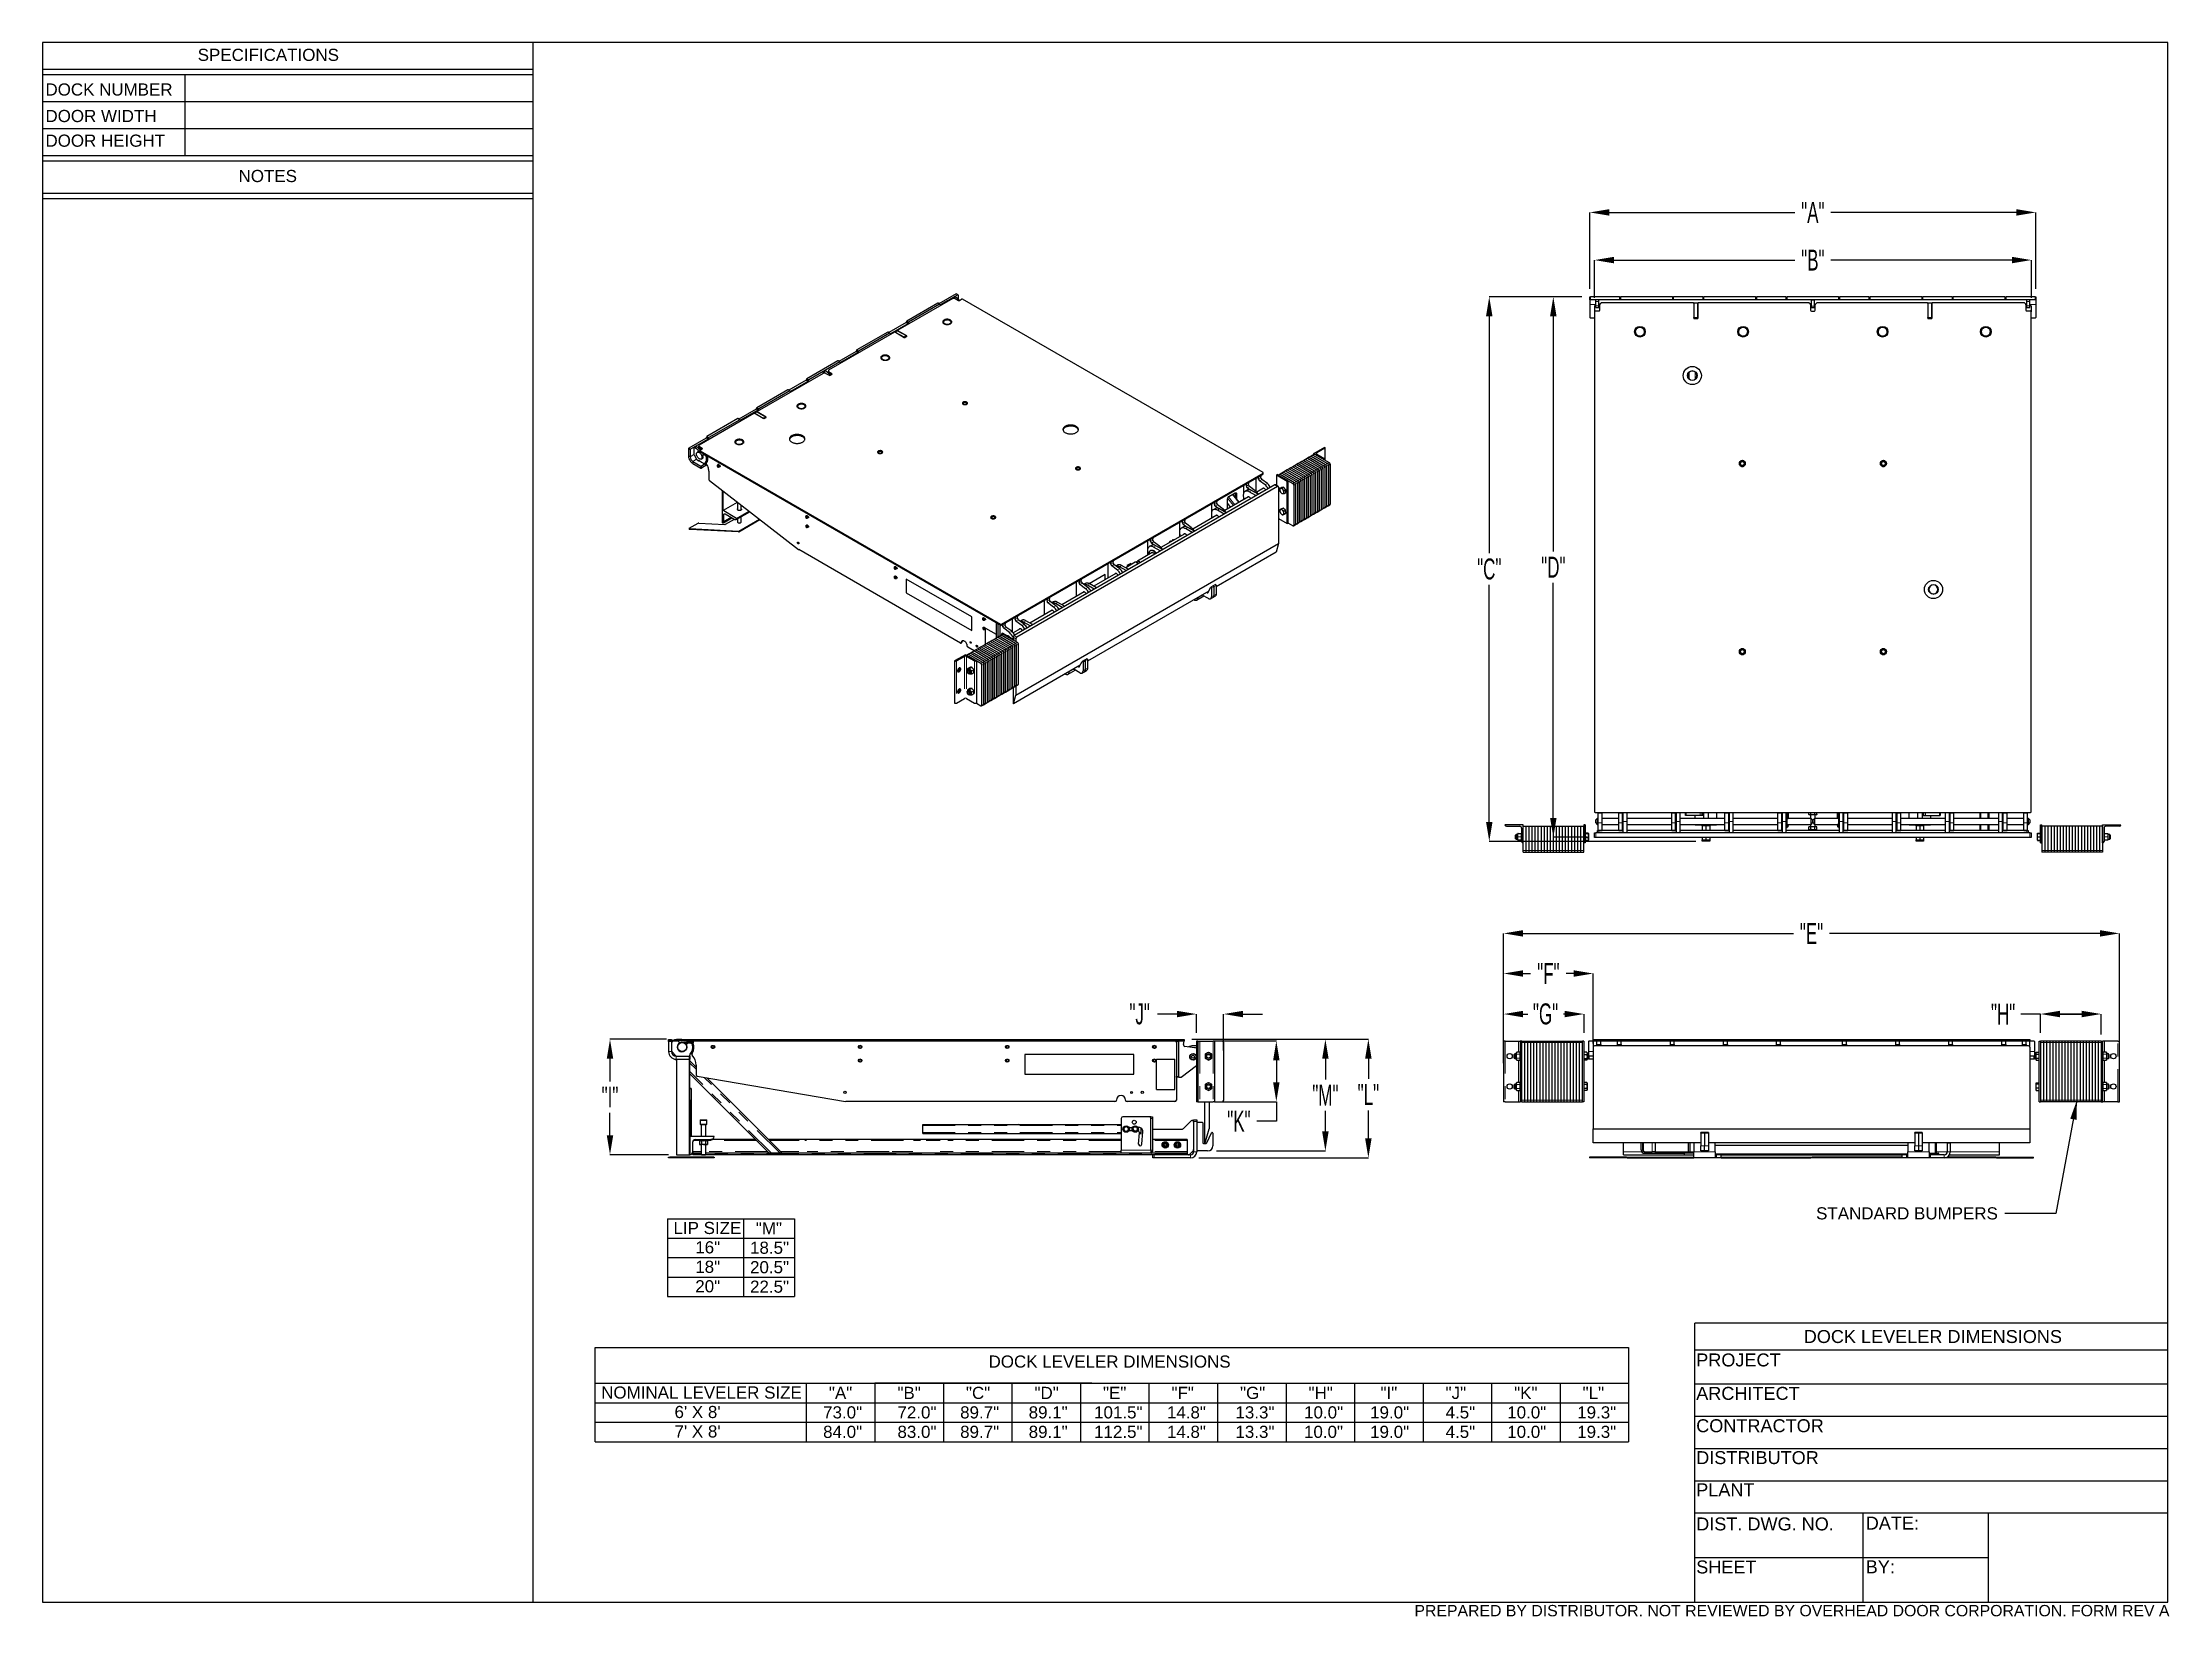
# Model space of a CAD drawing. Header units: inches. Extents: x 3.3 to 19.7, y 2 to 14.1.
import ezdxf
from ezdxf.enums import TextEntityAlignment as Align

# ---------------------------------------------------------------- set-up
doc = ezdxf.new("R2010")
doc.units = ezdxf.units.IN
doc.header["$MEASUREMENT"] = 0
doc.header["$PDSIZE"] = -1
doc.linetypes.add('PHANTOM', pattern=[0.5, 0.25, -0.05, 0.05, -0.05, 0.05, -0.05])
doc.layers.add('OHD', color=7, linetype='Continuous')
doc.styles.add('Arial', font='arial.ttf', dxfattribs={"height": 0.09375})
doc.styles.add('SLDTEXTSTYLE0', font='TXT', dxfattribs={"width": 0.605})
doc.dimstyles.new('SLDDIMSTYLE0', dxfattribs={"dimtxt": 0.161784, "dimasz": 0.15, "dimexe": 0, "dimexo": 0.0625, "dimgap": 0.040446, "dimtad": 0, "dimtih": 1, "dimtoh": 1, "dimdec": 3, "dimlfac": 20, "dimrnd": 1e-09, "dimzin": 12, "dimdsep": 46, "dimtxsty": 'SLDTEXTSTYLE0', "dimsah": 1, "dimcen": 0.09, "dimadec": 0, "dimazin": 3, "dimtfac": 1, "dimtdec": 3, "dimtofl": 0, "dimtmove": 0, "dimatfit": 3, "dimfxl": 1, "dimfrac": 2, "dimtolj": 1, "dimtzin": 12, "dimarcsym": 0})
doc.dimstyles.get("Standard").update_dxf_attribs({"dimtxt": 0.18, "dimasz": 0.18, "dimexe": 0.18, "dimexo": 0.0625, "dimgap": 0.09, "dimtad": 0, "dimtih": 1, "dimtoh": 1, "dimdec": 4, "dimzin": 0, "dimdsep": 46, "dimtxsty": 'Standard', "dimcen": 0.09, "dimadec": 0, "dimazin": 0, "dimtfac": 1, "dimtdec": 4, "dimtofl": 0, "dimtmove": 0, "dimatfit": 3, "dimfxl": 1, "dimtolj": 1, "dimtzin": 0, "dimarcsym": 0})

msp = doc.modelspace()

# ---------------------------------------------------------------- texts
at = {"color": 2, "linetype": 'Continuous', "style": 'Arial'}
for s, p in [('SPECIFICATIONS', (4.510766, 13.981433)), ('DOCK NUMBER', (3.334461, 13.713728)), ('DOOR WIDTH', (3.334461, 13.509059)), ('DOOR HEIGHT', (3.334461, 13.318491)), ('NOTES', (4.826567, 13.045583))]:
    msp.add_text(s, height=0.09375, dxfattribs=at).set_placement(p)
at = {"style": 'Arial'}
for s, p in [('PROJECT', (16.087864, 3.897075)), ('ARCHITECT', (16.087864, 3.638959)), ('CONTRACTOR', (16.087864, 3.388959)), ('DISTRIBUTOR', (16.087864, 3.142559)), ('PLANT', (16.087864, 2.893929)), ('DIST. DWG. NO.', (16.087864, 2.63031)), ('DATE:', (17.397549, 2.636652)), ('SHEET', (16.087864, 2.297832)), ('BY:', (17.397549, 2.299095))]:
    msp.add_text(s, height=0.1, dxfattribs=at).set_placement(p)
at = {"color": 2, "linetype": 'Continuous', "char_height": 0.09375, "style": 'Arial'}
for s, insert, width, attachment_point in [('\\A1;STANDARD BUMPERS', (18.418489, 5.126302), 2.36310205, 3), ('{LIP SIZE}', (8.186618, 5.013521), 1.73367499, 1), ('{"M"}', (8.822909, 5.01111), 1.73367499, 1), ('{16"}', (8.354897, 4.863773), 1.73367499, 1), ('{18.5"}', (8.777922, 4.86075), 1.73367499, 1), ('{18"}', (8.354897, 4.713412), 1.73367499, 1), ('{20.5"}', (8.777922, 4.710389), 1.73367499, 1), ('{20"}', (8.354897, 4.563051), 1.73367499, 1), ('{22.5"}', (8.777922, 4.560028), 1.73367499, 1), ('{DOCK LEVELER DIMENSIONS}', (10.620663, 3.98156), 2.36310205, 1), ('{NOMINAL LEVELER SIZE}', (7.627846, 3.742478), 1.73367499, 1), ('"A"', (9.387523, 3.739455), 1.73367499, 1), ('"B"', (9.916867, 3.739455), 1.73367499, 1), ('"C"', (10.446211, 3.739455), 1.73367499, 1), ('"D"', (10.975555, 3.739455), 1.73367499, 1), ('"E"', (11.504899, 3.739455), 1.73367499, 1), ('"F"', (12.034244, 3.739455), 1.73367499, 1), ('"G"', (12.563588, 3.739455), 1.73367499, 1), ('"H"', (13.092932, 3.739455), 1.73367499, 1), ('"I"', (13.649138, 3.739455), 1.73367499, 1), ('"J"', (14.15162, 3.739455), 1.73367499, 1), ('"K"', (14.680965, 3.739455), 1.73367499, 1), ('"L"', (15.210309, 3.739455), 1.73367499, 1), ("{6' X 8'}", (8.194439, 3.592117), 1.73367499, 1), ('{73.0"}', (9.342536, 3.589094), 1.73367499, 1), ('{72.0"}', (9.916867, 3.589094), 1.73367499, 1), ('89.7"', (10.401224, 3.589094), 1.73367499, 1), ('89.1"', (10.930568, 3.589094), 1.73367499, 1), ('101.5"', (11.436003, 3.589094), 1.73367499, 1), ('14.8"', (11.998706, 3.589094), 1.73367499, 1), ('13.3"', (12.52805, 3.589094), 1.73367499, 1), ('{10.0"}', (13.058376, 3.589094), 1.73367499, 1), ('{19.0"}', (13.568719, 3.589094), 1.73367499, 1), ('4.5"', (14.15162, 3.589094), 1.73367499, 1), ('{10.0"}', (14.627826, 3.589094), 1.73367499, 1), ('{19.3"}', (15.168524, 3.589094), 1.73367499, 1), ("{7' X 8'}", (8.194439, 3.441757), 1.73367499, 1), ('{84.0"}', (9.342536, 3.438733), 1.73367499, 1), ('{83.0"}', (9.916867, 3.438733), 1.73367499, 1), ('89.7"', (10.401224, 3.438733), 1.73367499, 1), ('89.1"', (10.930568, 3.438733), 1.73367499, 1), ('{112.5"}', (11.436003, 3.438733), 1.73367499, 1), ('14.8"', (11.998706, 3.438733), 1.73367499, 1), ('13.3"', (12.52805, 3.438733), 1.73367499, 1), ('{10.0"}', (13.057744, 3.438733), 1.73367499, 1), ('{19.0"}', (13.568719, 3.438733), 1.73367499, 1), ('4.5"', (14.15162, 3.438733), 1.73367499, 1), ('{10.0"}', (14.627826, 3.438733), 1.73367499, 1), ('{19.3"}', (15.168524, 3.438733), 1.73367499, 1)]:
    msp.add_mtext(s, dxfattribs=dict(at, insert=insert, width=width, attachment_point=attachment_point))
at = {"layer": 'OHD', "style": 'Arial'}
for s, height, p in [('DOCK LEVELER DIMENSIONS', 0.1, (17.916138, 4.07795)), ('PREPARED BY DISTRIBUTOR. NOT REVIEWED BY OVERHEAD DOOR CORPORATION. FORM REV A', 0.0875, (16.827601, 1.966942))]:
    msp.add_text(s, height=height, dxfattribs=at).set_placement(p, align=Align.CENTER)

# ---------------------------------------------------------------- blocks, each defined once
blk = doc.blocks.new('*D108')
at = {"color": 0, "linetype": 'Continuous', "lineweight": -2}
for p, q in [((12.191, 6.424), (13.555, 6.424)), ((13.555, 6.274), (13.555, 6.118)), ((13.555, 5.658), (13.555, 5.875)), ((12.244, 5.508), (13.555, 5.508))]:
    blk.add_line(p, q, dxfattribs=at)
at = {"color": 0}
for points in [[(13.58, 6.274), (13.53, 6.274), (13.555, 6.424)], [(13.53, 5.658), (13.58, 5.658), (13.555, 5.508)]]:
    blk.add_solid(points, dxfattribs=at)
at = {"layer": 'DEFPOINTS', "color": 0}
for p in [(12.128, 6.424), (13.555, 6.424), (12.182, 5.508)]:
    blk.add_point(p, dxfattribs=at)
at = {"color": 0, "insert": (13.555, 5.997), "char_height": 0.1618, "attachment_point": 5, "style": 'SLDTEXTSTYLE0'}
blk.add_mtext('\\A1;"L"', dxfattribs=at)
blk = doc.blocks.new('*D109')
at = {"color": 0, "linetype": 'Continuous', "lineweight": -2, "transparency": 16777216}
for p, q in [((12.429, 6.411), (12.844, 6.411)), ((12.844, 6.261), (12.844, 6.092)), ((12.429, 5.942), (12.844, 5.942)), ((12.844, 5.942), (12.844, 5.792)), ((12.844, 5.792), (12.694, 5.792))]:
    blk.add_line(p, q, dxfattribs=at)
at = {"color": 0, "linetype": 'Continuous', "transparency": 16777216}
for points in [[(12.819, 6.261), (12.869, 6.261), (12.844, 6.411)], [(12.819, 6.092), (12.869, 6.092), (12.844, 5.942)]]:
    blk.add_solid(points, dxfattribs=at)
at = {"layer": 'DEFPOINTS', "color": 0, "linetype": 'Continuous', "transparency": 16777216}
for p in [(12.367, 6.411), (12.367, 5.942), (12.844, 5.942)]:
    blk.add_point(p, dxfattribs=at)
at = {"color": 0, "linetype": 'Continuous', "transparency": 16777216, "insert": (12.555, 5.792), "char_height": 0.1618, "attachment_point": 5, "style": 'SLDTEXTSTYLE0'}
blk.add_mtext('\\A1;"K"', dxfattribs=at)
blk = doc.blocks.new('*D110')
at = {"color": 0, "linetype": 'Continuous', "lineweight": -2, "transparency": 16777216}
for p, q in [((12.076, 6.619), (11.926, 6.619)), ((12.226, 6.473), (12.226, 6.619)), ((12.437, 6.338), (12.437, 6.619)), ((12.587, 6.619), (12.737, 6.619))]:
    blk.add_line(p, q, dxfattribs=at)
at = {"color": 0, "linetype": 'Continuous', "transparency": 16777216}
for points in [[(12.076, 6.644), (12.076, 6.594), (12.226, 6.619)], [(12.587, 6.644), (12.587, 6.594), (12.437, 6.619)]]:
    blk.add_solid(points, dxfattribs=at)
at = {"layer": 'DEFPOINTS', "color": 0, "linetype": 'Continuous', "transparency": 16777216}
for p in [(12.226, 6.619), (12.226, 6.411), (12.437, 6.276)]:
    blk.add_point(p, dxfattribs=at)
at = {"color": 0, "linetype": 'Continuous', "transparency": 16777216, "insert": (11.788, 6.619), "char_height": 0.1618, "attachment_point": 5, "style": 'SLDTEXTSTYLE0'}
blk.add_mtext('\\A1;"J"', dxfattribs=at)
blk = doc.blocks.new('*D111')
at = {"color": 0, "linetype": 'Continuous', "lineweight": -2, "transparency": 16777216}
for p, q in [((8.133, 6.424), (7.696, 6.424)), ((7.696, 6.274), (7.696, 6.099)), ((7.696, 5.682), (7.696, 5.856)), ((8.147, 5.532), (7.696, 5.532))]:
    blk.add_line(p, q, dxfattribs=at)
at = {"color": 0, "linetype": 'Continuous', "transparency": 16777216}
for points in [[(7.671, 6.274), (7.721, 6.274), (7.696, 6.424)], [(7.671, 5.682), (7.721, 5.682), (7.696, 5.532)]]:
    blk.add_solid(points, dxfattribs=at)
at = {"layer": 'DEFPOINTS', "color": 0, "linetype": 'Continuous', "transparency": 16777216}
for p in [(8.196, 6.424), (7.696, 5.532), (8.209, 5.532)]:
    blk.add_point(p, dxfattribs=at)
at = {"color": 0, "linetype": 'Continuous', "transparency": 16777216, "insert": (7.696, 5.978), "char_height": 0.1618, "attachment_point": 5, "style": 'SLDTEXTSTYLE0'}
blk.add_mtext('\\A1;"I"', dxfattribs=at)
blk = doc.blocks.new('*D114')
at = {"color": 0, "linetype": 'Continuous', "lineweight": -2}
for p, q in [((12.194, 6.424), (13.223, 6.424)), ((13.223, 6.274), (13.223, 6.114)), ((13.223, 5.712), (13.223, 5.871)), ((12.382, 5.562), (13.223, 5.562))]:
    blk.add_line(p, q, dxfattribs=at)
at = {"color": 0}
for points in [[(13.248, 6.274), (13.198, 6.274), (13.223, 6.424)], [(13.198, 5.712), (13.248, 5.712), (13.223, 5.562)]]:
    blk.add_solid(points, dxfattribs=at)
at = {"layer": 'DEFPOINTS', "color": 0}
for p in [(12.131, 6.424), (13.223, 6.424), (12.32, 5.562)]:
    blk.add_point(p, dxfattribs=at)
at = {"color": 0, "insert": (13.223, 5.993), "char_height": 0.1618, "attachment_point": 5, "style": 'SLDTEXTSTYLE0'}
blk.add_mtext('\\A1;"M"', dxfattribs=at)
blk = doc.blocks.new('*D124')
at = {"color": 0, "linetype": 'Continuous', "lineweight": -2}
for p, q in [((15.266, 12.222), (15.266, 12.811)), ((15.416, 12.811), (16.851, 12.811)), ((18.562, 12.811), (17.127, 12.811)), ((18.712, 12.222), (18.712, 12.811))]:
    blk.add_line(p, q, dxfattribs=at)
at = {"color": 0}
for points in [[(15.416, 12.836), (15.416, 12.786), (15.266, 12.811)], [(18.562, 12.786), (18.562, 12.836), (18.712, 12.811)]]:
    blk.add_solid(points, dxfattribs=at)
at = {"layer": 'DEFPOINTS', "color": 0}
for p in [(18.712, 12.811), (15.266, 12.159), (18.712, 12.159)]:
    blk.add_point(p, dxfattribs=at)
at = {"color": 0, "insert": (16.989, 12.811), "char_height": 0.1618, "attachment_point": 5, "style": 'SLDTEXTSTYLE0'}
blk.add_mtext('\\A1;"A"', dxfattribs=at)
blk = doc.blocks.new('*D125')
at = {"color": 0, "linetype": 'Continuous', "lineweight": -2}
for p, q in [((15.302, 12.151), (15.302, 12.443)), ((15.452, 12.443), (16.851, 12.443)), ((18.527, 12.443), (17.127, 12.443)), ((18.677, 12.151), (18.677, 12.443))]:
    blk.add_line(p, q, dxfattribs=at)
at = {"color": 0}
for points in [[(15.452, 12.468), (15.452, 12.418), (15.302, 12.443)], [(18.527, 12.418), (18.527, 12.468), (18.677, 12.443)]]:
    blk.add_solid(points, dxfattribs=at)
at = {"layer": 'DEFPOINTS', "color": 0}
for p in [(18.677, 12.443), (15.302, 12.089), (18.677, 12.089)]:
    blk.add_point(p, dxfattribs=at)
at = {"color": 0, "insert": (16.989, 12.443), "char_height": 0.1618, "attachment_point": 5, "style": 'SLDTEXTSTYLE0'}
blk.add_mtext('\\A1;"B"', dxfattribs=at)
blk = doc.blocks.new('*D126')
at = {"color": 0, "linetype": 'Continuous', "lineweight": -2}
for p, q in [((15.204, 12.159), (14.489, 12.159)), ((14.489, 12.009), (14.489, 10.178)), ((14.489, 8.103), (14.489, 9.935)), ((16.086, 7.953), (14.489, 7.953))]:
    blk.add_line(p, q, dxfattribs=at)
at = {"color": 0}
for points in [[(14.514, 12.009), (14.464, 12.009), (14.489, 12.159)], [(14.464, 8.103), (14.514, 8.103), (14.489, 7.953)]]:
    blk.add_solid(points, dxfattribs=at)
at = {"layer": 'DEFPOINTS', "color": 0}
for p in [(15.266, 12.159), (14.489, 7.953), (16.148, 7.953)]:
    blk.add_point(p, dxfattribs=at)
at = {"color": 0, "insert": (14.489, 10.056), "char_height": 0.1618, "attachment_point": 5, "style": 'SLDTEXTSTYLE0'}
blk.add_mtext('\\A1;"C"', dxfattribs=at)
blk = doc.blocks.new('*D127')
at = {"color": 0, "linetype": 'Continuous', "lineweight": -2}
for p, q in [((15.204, 12.159), (14.984, 12.159)), ((14.984, 12.009), (14.984, 10.193)), ((14.984, 8.134), (14.984, 9.95)), ((15.245, 7.984), (14.984, 7.984))]:
    blk.add_line(p, q, dxfattribs=at)
at = {"color": 0}
for points in [[(15.009, 12.009), (14.959, 12.009), (14.984, 12.159)], [(14.959, 8.134), (15.009, 8.134), (14.984, 7.984)]]:
    blk.add_solid(points, dxfattribs=at)
at = {"layer": 'DEFPOINTS', "color": 0}
for p in [(15.266, 12.159), (14.984, 7.984), (15.307, 7.984)]:
    blk.add_point(p, dxfattribs=at)
at = {"color": 0, "insert": (14.984, 10.071), "char_height": 0.1618, "attachment_point": 5, "style": 'SLDTEXTSTYLE0'}
blk.add_mtext('\\A1;"D"', dxfattribs=at)
blk = doc.blocks.new('*D128')
at = {"color": 0, "linetype": 'Continuous', "lineweight": -2}
for p, q in [((18.748, 6.619), (18.597, 6.619)), ((18.748, 6.473), (18.748, 6.619)), ((18.898, 6.619), (19.067, 6.619)), ((19.067, 6.619), (18.898, 6.619)), ((19.217, 6.461), (19.217, 6.619))]:
    blk.add_line(p, q, dxfattribs=at)
at = {"color": 0}
for points in [[(18.898, 6.644), (18.898, 6.594), (18.748, 6.619)], [(19.067, 6.594), (19.067, 6.644), (19.217, 6.619)]]:
    blk.add_solid(points, dxfattribs=at)
at = {"layer": 'DEFPOINTS', "color": 0}
for p in [(19.217, 6.619), (18.748, 6.411), (19.217, 6.399)]:
    blk.add_point(p, dxfattribs=at)
at = {"color": 0, "insert": (18.459, 6.619), "char_height": 0.1618, "attachment_point": 5, "style": 'SLDTEXTSTYLE0'}
blk.add_mtext('\\A1;"H"', dxfattribs=at)
blk = doc.blocks.new('*D129')
at = {"color": 0, "linetype": 'Continuous', "lineweight": -2}
for p, q in [((14.6, 6.473), (14.6, 6.619)), ((14.75, 6.619), (14.786, 6.619)), ((15.071, 6.619), (15.063, 6.619)), ((15.221, 6.473), (15.221, 6.619))]:
    blk.add_line(p, q, dxfattribs=at)
at = {"color": 0}
for points in [[(14.75, 6.644), (14.75, 6.594), (14.6, 6.619)], [(15.071, 6.594), (15.071, 6.644), (15.221, 6.619)]]:
    blk.add_solid(points, dxfattribs=at)
at = {"layer": 'DEFPOINTS', "color": 0}
for p in [(14.6, 6.619), (14.6, 6.411), (15.221, 6.411)]:
    blk.add_point(p, dxfattribs=at)
at = {"color": 0, "insert": (14.924, 6.619), "char_height": 0.1618, "attachment_point": 5, "style": 'SLDTEXTSTYLE0'}
blk.add_mtext('\\A1;"G"', dxfattribs=at)
blk = doc.blocks.new('*D130')
at = {"color": 0, "linetype": 'Continuous', "lineweight": -2}
for p, q in [((14.6, 6.377), (14.6, 6.932)), ((14.75, 6.932), (14.807, 6.932)), ((15.141, 6.932), (15.084, 6.932)), ((15.291, 6.391), (15.291, 6.932))]:
    blk.add_line(p, q, dxfattribs=at)
at = {"color": 0}
for points in [[(14.75, 6.957), (14.75, 6.907), (14.6, 6.932)], [(15.141, 6.907), (15.141, 6.957), (15.291, 6.932)]]:
    blk.add_solid(points, dxfattribs=at)
at = {"layer": 'DEFPOINTS', "color": 0}
for p in [(14.6, 6.932), (14.6, 6.314), (15.291, 6.329)]:
    blk.add_point(p, dxfattribs=at)
at = {"color": 0, "insert": (14.946, 6.932), "char_height": 0.1618, "attachment_point": 5, "style": 'SLDTEXTSTYLE0'}
blk.add_mtext('\\A1;"F"', dxfattribs=at)
blk = doc.blocks.new('*D131')
at = {"color": 0, "linetype": 'Continuous', "lineweight": -2}
for p, q in [((14.6, 6.239), (14.6, 7.242)), ((14.75, 7.242), (16.84, 7.242)), ((19.208, 7.242), (17.117, 7.242)), ((19.358, 6.239), (19.358, 7.242))]:
    blk.add_line(p, q, dxfattribs=at)
at = {"color": 0}
for points in [[(14.75, 7.267), (14.75, 7.217), (14.6, 7.242)], [(19.208, 7.217), (19.208, 7.267), (19.358, 7.242)]]:
    blk.add_solid(points, dxfattribs=at)
at = {"layer": 'DEFPOINTS', "color": 0}
for p in [(19.358, 7.242), (14.6, 6.176), (19.358, 6.176)]:
    blk.add_point(p, dxfattribs=at)
at = {"color": 0, "insert": (16.979, 7.242), "char_height": 0.1618, "attachment_point": 5, "style": 'SLDTEXTSTYLE0'}
blk.add_mtext('\\A1;"E"', dxfattribs=at)

# ---------------------------------------------------------------- dimensions: what is measured, and where the dimension line sits
at = {"color": 2, "linetype": 'Continuous'}
for base, p1, p2, angle, text, picture, middle in [((18.711711, 12.811491), (15.266398, 12.159187), (18.711711, 12.159187), 0, '"A"', '*D124', (16.989055, 12.811491)), ((14.984391, 7.983504), (15.266398, 12.159187), (15.307414, 7.983504), 90, '"D"', '*D127', (14.984391, 10.071345)), ((14.599841, 6.931998), (15.291247, 6.328655), (14.599841, 6.314079), 0, '"F"', '*D130', (14.945544, 6.931998)), ((14.599841, 6.61915), (15.220934, 6.410687), (14.599841, 6.410687), 0, '"G"', '*D129', (14.924194, 6.61915)), ((13.555183, 6.423577), (12.181871, 5.508343), (12.128495, 6.423577), 90, '"L"', '*D108', (13.555183, 5.996762)), ((13.223256, 6.423577), (12.319817, 5.561634), (12.131425, 6.423577), 90, '"M"', '*D114', (13.223256, 5.992605))]:
    dim = msp.add_linear_dim(base=base, p1=p1, p2=p2, angle=angle, text=text, dimstyle='SLDDIMSTYLE0', dxfattribs=at)
    dim.commit()
    dim.dimension.update_dxf_attribs({"geometry": picture, "text_midpoint": middle, "dimtype": 160})
for base, p1, p2, text, picture, middle in [((18.676555, 12.443451), (15.301555, 12.088875), (18.676555, 12.088875), '"B"', '*D125', (16.989055, 12.443451)), ((19.217028, 6.619023), (18.748278, 6.410687), (19.217028, 6.398968), '"H"', '*D128', (18.459022, 6.619023))]:
    dim = msp.add_linear_dim(base=base, p1=p1, p2=p2, text=text, dimstyle='SLDDIMSTYLE0', dxfattribs=at)
    dim.commit()
    dim.dimension.update_dxf_attribs({"geometry": picture, "text_midpoint": middle, "dimtype": 160})
for base, p1, p2, text, picture, middle in [((14.489361, 7.95331), (15.266398, 12.159187), (16.148234, 7.95331), '"C"', '*D126', (14.489361, 10.056248)), ((7.695641, 5.53178), (8.195641, 6.423577), (8.209411, 5.53178), '"I"', '*D111', (7.695641, 5.977679)), ((12.843825, 5.941937), (12.366972, 6.410687), (12.366972, 5.941937), '"K"', '*D109', (12.5555, 5.791937))]:
    dim = msp.add_linear_dim(base=base, p1=p1, p2=p2, angle=90, text=text, dimstyle='SLDDIMSTYLE0', dxfattribs=at)
    dim.commit()
    dim.dimension.update_dxf_attribs({"geometry": picture, "text_midpoint": middle})
for base, p1, p2, text, picture, middle in [((19.357653, 7.242344), (14.599841, 6.176312), (19.357653, 6.176312), '"E"', '*D131', (16.978747, 7.242344)), ((12.226347, 6.619023), (12.437284, 6.275676), (12.226347, 6.410687), '"J"', '*D110', (11.788021, 6.619023))]:
    dim = msp.add_linear_dim(base=base, p1=p1, p2=p2, text=text, dimstyle='SLDDIMSTYLE0', dxfattribs=at)
    dim.commit()
    dim.dimension.update_dxf_attribs({"geometry": picture, "text_midpoint": middle})

# ---------------------------------------------------------------- linework, layer by layer
for p, q in [((19.731991, 14.123252), (3.311991, 14.123252)), ((3.311991, 14.123252), (3.311991, 2.07502)), ((7.102938, 2.07502), (7.102938, 14.123252)), ((19.731991, 2.07502), (19.731991, 14.123252)), ((7.102938, 13.914918), (3.311991, 13.914918)), ((7.102938, 13.873251), (3.311991, 13.873251)), ((7.102938, 13.873251), (3.311991, 13.873251)), ((4.411004, 13.873251), (4.411004, 13.248248)), ((7.102938, 13.664917), (3.311991, 13.664917)), ((7.102938, 13.664917), (3.311991, 13.664917)), ((7.102938, 13.456582), (3.311991, 13.456582)), ((7.102938, 13.248248), (3.311991, 13.248248)), ((7.102938, 13.248248), (3.311991, 13.248248)), ((7.102938, 13.248248), (3.311991, 13.248248)), ((7.102938, 13.206581), (3.311991, 13.206581)), ((7.102938, 13.206581), (3.311991, 13.206581)), ((7.102938, 12.95658), (3.311991, 12.95658)), ((7.102938, 12.916581), (3.311991, 12.916581)), ((19.731991, 4.231277), (16.076042, 4.231277)), ((16.076042, 2.07502), (16.076042, 4.231277)), ((19.731991, 4.022491), (16.076042, 4.022491)), ((16.076042, 3.76252), (19.731991, 3.76252)), ((16.076042, 3.51252), (19.731991, 3.51252)), ((16.076042, 3.26252), (19.731991, 3.26252)), ((16.076042, 3.01252), (19.731991, 3.01252)), ((19.731991, 2.76252), (16.076042, 2.76252)), ((17.378855, 2.07502), (17.378855, 2.76252)), ((18.346123, 2.07502), (18.346123, 2.76252)), ((18.346123, 2.41877), (16.076042, 2.41877)), ((3.311991, 2.07502), (19.731991, 2.07502))]:
    msp.add_line(p, q)
at = {"color": 7, "linetype": 'Continuous', "lineweight": 25}
for p, q in [((10.369227, 12.182642), (10.236569, 12.106061)), ((10.383313, 12.17451), (10.248079, 12.096441)), ((10.385305, 12.174707), (10.371219, 12.182839)), ((10.386131, 12.172883), (10.386131, 12.143608)), ((10.34382, 12.145207), (9.92058, 11.900875)), ((10.228358, 12.109454), (9.98888, 11.971207)), ((10.242444, 12.101322), (10.002967, 11.963074)), ((10.244436, 12.101519), (10.23035, 12.109651)), ((10.245262, 12.098068), (10.245262, 12.099695)), ((10.36002, 12.156299), (10.345933, 12.148167)), ((10.36012, 12.146049), (10.347342, 12.146049)), ((10.353728, 12.146049), (10.350914, 12.147674)), ((10.363642, 12.145207), (10.388244, 12.131004)), ((10.386115, 12.143617), (10.365, 12.155806)), ((10.395287, 12.131004), (10.412896, 12.141169)), ((12.741459, 10.800985), (10.419939, 12.141169)), ((15.266398, 12.13575), (15.266398, 12.159187)), ((15.266398, 12.159187), (15.271086, 12.159187)), ((15.271086, 12.13575), (15.266398, 12.13575)), ((15.266398, 12.13575), (15.266398, 12.100594)), ((15.266398, 12.100594), (15.266398, 11.999812)), ((15.496086, 12.159187), (15.271086, 12.159187)), ((15.496086, 12.13575), (15.271086, 12.13575)), ((15.313273, 12.088875), (15.301555, 12.088875)), ((15.301555, 12.088875), (15.301555, 12.044344)), ((15.301555, 12.044344), (15.301555, 8.181844)), ((15.307414, 12.050203), (15.336711, 12.050203)), ((15.313273, 12.124031), (15.313273, 12.13575)), ((15.313273, 12.088901), (15.313273, 12.124031)), ((15.313273, 12.077182), (15.313273, 12.088901)), ((15.313273, 12.077182), (15.336711, 12.077182)), ((15.336711, 12.124031), (15.336711, 12.13575)), ((15.336711, 12.088901), (15.336711, 12.124031)), ((15.336711, 12.077182), (15.336711, 12.088901)), ((15.34257, 12.088875), (15.336711, 12.088875)), ((15.34257, 12.056062), (15.34257, 12.096995)), ((15.354916, 12.111768), (15.344286, 12.101138)), ((16.063238, 12.113484), (15.35906, 12.113484)), ((15.496086, 12.159187), (15.500773, 12.159187)), ((15.500773, 12.13575), (15.496086, 12.13575)), ((15.500773, 12.13575), (15.500773, 12.159187)), ((15.500773, 12.159187), (15.505461, 12.159187)), ((15.505461, 12.13575), (15.500773, 12.13575)), ((15.903898, 12.159187), (15.505461, 12.159187)), ((15.903898, 12.13575), (15.505461, 12.13575)), ((15.903898, 12.159187), (15.908586, 12.159187)), ((15.908586, 12.13575), (15.903898, 12.13575)), ((15.908586, 12.159187), (15.908586, 12.13575)), ((15.908586, 12.159187), (15.913273, 12.159187)), ((15.913273, 12.13575), (15.908586, 12.13575)), ((16.138273, 12.159187), (15.913273, 12.159187)), ((16.138273, 12.13575), (15.913273, 12.13575)), ((16.069097, 12.107625), (16.069097, 11.993367)), ((16.070562, 12.088875), (16.069097, 12.088875)), ((16.069097, 12.018562), (16.070562, 12.018562)), ((16.070562, 12.110554), (16.070562, 12.113484)), ((16.070562, 12.113484), (16.099859, 12.113484)), ((16.070562, 12.110554), (16.070562, 12.000398)), ((16.070562, 11.997469), (16.070562, 12.000398)), ((16.099859, 11.997469), (16.070562, 11.997469)), ((16.070562, 11.994539), (16.070562, 11.997469)), ((16.099859, 12.113484), (16.099859, 12.110554)), ((16.099859, 12.110554), (16.099859, 12.000398)), ((16.101324, 12.088875), (16.099859, 12.088875)), ((16.099859, 12.018562), (16.101324, 12.018562)), ((16.099859, 12.000398), (16.099859, 11.997469)), ((16.099859, 11.997469), (16.099859, 11.994539)), ((16.101324, 11.993367), (16.101324, 12.107625)), ((16.954987, 12.113484), (16.107183, 12.113484)), ((16.138273, 12.159187), (16.142961, 12.159187)), ((16.142961, 12.13575), (16.138273, 12.13575)), ((16.142961, 12.13575), (16.142961, 12.159187)), ((16.142961, 12.159187), (16.147648, 12.159187)), ((16.147648, 12.13575), (16.142961, 12.13575)), ((16.546086, 12.159187), (16.147648, 12.159187)), ((16.546086, 12.13575), (16.147648, 12.13575)), ((16.546086, 12.159187), (16.550773, 12.159187)), ((16.550773, 12.13575), (16.546086, 12.13575)), ((16.550773, 12.159187), (16.550773, 12.13575)), ((16.550773, 12.159187), (16.555461, 12.159187)), ((16.555461, 12.13575), (16.550773, 12.13575)), ((16.780461, 12.159187), (16.555461, 12.159187)), ((16.780461, 12.13575), (16.555461, 12.13575)), ((16.780461, 12.159187), (16.785148, 12.159187)), ((16.785148, 12.13575), (16.780461, 12.13575)), ((16.785148, 12.13575), (16.785148, 12.159187)), ((16.785148, 12.159187), (16.789836, 12.159187)), ((16.789836, 12.13575), (16.785148, 12.13575)), ((17.188273, 12.159187), (16.789836, 12.159187)), ((17.188273, 12.13575), (16.789836, 12.13575)), ((16.96976, 12.101138), (16.95913, 12.111768)), ((16.971476, 12.096995), (16.971476, 12.05489)), ((16.977336, 12.088875), (16.971476, 12.088875)), ((16.977336, 12.132514), (16.977336, 12.13575)), ((16.977336, 12.086405), (16.977336, 12.132514)), ((16.977336, 12.075911), (16.977336, 12.086405)), ((16.977336, 12.075911), (17.000773, 12.075911)), ((16.977336, 12.049031), (17.000773, 12.049031)), ((17.000773, 12.132514), (17.000773, 12.13575)), ((17.000773, 12.086405), (17.000773, 12.132514)), ((17.006633, 12.088875), (17.000773, 12.088875)), ((17.000773, 12.075911), (17.000773, 12.086405)), ((17.006633, 12.05489), (17.006633, 12.096995)), ((17.018979, 12.111768), (17.008349, 12.101138)), ((17.870926, 12.113484), (17.023122, 12.113484)), ((17.188273, 12.159187), (17.192961, 12.159187)), ((17.192961, 12.13575), (17.188273, 12.13575)), ((17.192961, 12.159187), (17.192961, 12.13575)), ((17.192961, 12.159187), (17.197648, 12.159187)), ((17.197648, 12.13575), (17.192961, 12.13575)), ((17.422648, 12.159187), (17.197648, 12.159187)), ((17.422648, 12.13575), (17.197648, 12.13575)), ((17.422648, 12.159187), (17.427336, 12.159187)), ((17.427336, 12.13575), (17.422648, 12.13575)), ((17.427336, 12.13575), (17.427336, 12.159187)), ((17.427336, 12.159187), (17.432023, 12.159187)), ((17.432023, 12.13575), (17.427336, 12.13575)), ((17.830461, 12.159187), (17.432023, 12.159187)), ((17.830461, 12.13575), (17.432023, 12.13575)), ((17.830461, 12.159187), (17.835148, 12.159187)), ((17.835148, 12.13575), (17.830461, 12.13575)), ((17.835148, 12.159187), (17.835148, 12.13575)), ((17.835148, 12.159187), (17.839836, 12.159187)), ((17.839836, 12.13575), (17.835148, 12.13575)), ((18.064836, 12.159187), (17.839836, 12.159187)), ((18.064836, 12.13575), (17.839836, 12.13575)), ((17.876785, 12.107625), (17.876785, 11.993367)), ((17.87825, 12.088875), (17.876785, 12.088875)), ((17.876785, 12.018562), (17.87825, 12.018562)), ((17.87825, 12.110554), (17.87825, 12.113484)), ((17.87825, 12.113484), (17.907547, 12.113484)), ((17.87825, 12.110554), (17.87825, 12.000398)), ((17.87825, 11.997469), (17.87825, 12.000398)), ((17.907547, 11.997469), (17.87825, 11.997469)), ((17.87825, 11.994539), (17.87825, 11.997469)), ((17.907547, 12.113484), (17.907547, 12.110554)), ((17.907547, 12.110554), (17.907547, 12.000398)), ((17.909012, 12.088875), (17.907547, 12.088875)), ((17.907547, 12.018562), (17.909012, 12.018562)), ((17.907547, 12.000398), (17.907547, 11.997469)), ((17.907547, 11.997469), (17.907547, 11.994539)), ((17.909012, 11.993367), (17.909012, 12.107625)), ((18.619049, 12.113484), (17.914871, 12.113484)), ((18.064836, 12.159187), (18.069523, 12.159187)), ((18.069523, 12.13575), (18.064836, 12.13575)), ((18.069523, 12.13575), (18.069523, 12.159187)), ((18.069523, 12.159187), (18.074211, 12.159187)), ((18.074211, 12.13575), (18.069523, 12.13575)), ((18.472648, 12.159187), (18.074211, 12.159187)), ((18.472648, 12.13575), (18.074211, 12.13575)), ((18.472648, 12.159187), (18.477336, 12.159187)), ((18.477336, 12.13575), (18.472648, 12.13575)), ((18.477336, 12.159187), (18.477336, 12.13575)), ((18.477336, 12.159187), (18.482023, 12.159187)), ((18.482023, 12.13575), (18.477336, 12.13575)), ((18.707023, 12.159187), (18.482023, 12.159187)), ((18.707023, 12.13575), (18.482023, 12.13575)), ((18.633823, 12.101138), (18.623193, 12.111768)), ((18.635539, 12.096995), (18.635539, 12.056062)), ((18.641398, 12.088875), (18.635539, 12.088875)), ((18.641398, 12.124031), (18.641398, 12.13575)), ((18.641398, 12.088901), (18.641398, 12.124031)), ((18.641398, 12.077182), (18.641398, 12.088901)), ((18.641398, 12.077182), (18.664836, 12.077182)), ((18.641398, 12.050203), (18.670695, 12.050203)), ((18.664836, 12.124031), (18.664836, 12.13575)), ((18.664836, 12.088901), (18.664836, 12.124031)), ((18.664836, 12.077182), (18.664836, 12.088901)), ((18.676555, 12.088875), (18.664836, 12.088875)), ((18.676555, 12.088875), (18.676555, 12.044344)), ((18.676555, 8.181844), (18.676555, 12.044344)), ((18.707023, 12.159187), (18.711711, 12.159187)), ((18.711711, 12.13575), (18.707023, 12.13575)), ((18.711711, 12.159187), (18.711711, 12.13575)), ((18.711711, 12.13575), (18.711711, 12.100594)), ((18.711711, 12.100594), (18.711711, 11.999812)), ((9.894167, 11.885628), (9.384603, 11.591462)), ((9.842377, 11.886632), (9.6029, 11.748385)), ((9.856464, 11.8785), (9.616986, 11.740252)), ((9.858456, 11.878697), (9.844369, 11.886829)), ((9.983246, 11.95982), (9.850588, 11.883239)), ((9.859281, 11.875246), (9.859281, 11.876873)), ((9.997333, 11.951688), (9.862098, 11.873619)), ((9.916694, 11.897441), (9.899085, 11.887276)), ((9.90033, 11.887152), (9.966539, 11.848931)), ((9.901211, 11.885628), (9.969884, 11.845983)), ((9.917939, 11.897318), (9.984147, 11.859096)), ((9.919121, 11.898842), (9.919121, 11.896635)), ((9.989254, 11.857165), (9.92058, 11.896809)), ((9.973406, 11.845983), (9.989254, 11.855132)), ((9.985908, 11.856046), (9.985908, 11.8532)), ((9.986063, 11.966327), (9.986063, 11.9647)), ((10.00015, 11.958195), (10.00015, 11.956568)), ((10.270236, 11.961223), (10.270238, 11.961432)), ((10.270236, 11.961223), (10.270236, 11.957381)), ((10.270258, 11.956711), (10.270236, 11.957381)), ((10.332982, 11.957381), (10.332961, 11.956711)), ((10.332982, 11.957381), (10.332982, 11.961223)), ((15.301555, 11.995125), (15.271086, 11.995125)), ((16.070562, 11.995125), (16.069097, 11.995125)), ((16.070562, 11.994539), (16.070562, 11.99083)), ((16.072027, 11.990437), (16.098394, 11.990437)), ((16.101324, 11.995125), (16.099859, 11.995125)), ((16.099859, 11.994539), (16.099859, 11.99083)), ((17.87825, 11.995125), (17.876785, 11.995125)), ((17.87825, 11.994539), (17.87825, 11.99083)), ((17.879715, 11.990437), (17.906082, 11.990437)), ((17.909012, 11.995125), (17.907547, 11.995125)), ((17.907547, 11.994539), (17.907547, 11.99083)), ((18.707023, 11.995125), (18.676555, 11.995125)), ((9.597265, 11.736998), (9.464607, 11.660417)), ((9.611352, 11.728866), (9.476117, 11.650797)), ((9.600082, 11.743505), (9.600082, 11.741878)), ((9.614169, 11.735373), (9.614169, 11.733746)), ((9.791282, 11.684729), (9.791284, 11.684938)), ((9.791282, 11.684729), (9.791282, 11.680886)), ((9.791303, 11.680217), (9.791282, 11.680886)), ((9.854028, 11.680886), (9.854007, 11.680217)), ((9.854028, 11.680886), (9.854028, 11.684729)), ((9.343651, 11.567821), (8.834086, 11.273656)), ((9.211284, 11.514176), (9.078626, 11.437595)), ((9.225371, 11.506044), (9.090137, 11.427975)), ((9.214101, 11.520683), (9.214101, 11.519056)), ((9.456396, 11.66381), (9.216919, 11.525563)), ((9.228188, 11.512551), (9.228188, 11.510924)), ((9.470483, 11.655678), (9.231006, 11.51743)), ((9.343701, 11.57718), (9.343701, 11.56785)), ((9.358303, 11.586452), (9.344217, 11.57832)), ((9.359122, 11.568663), (9.345646, 11.578079)), ((9.359951, 11.568663), (9.347172, 11.568663)), ((9.387446, 11.566849), (9.359733, 11.586211)), ((9.363472, 11.567821), (9.388779, 11.553212)), ((9.383144, 11.589429), (9.383144, 11.582053)), ((9.383144, 11.573919), (9.383144, 11.582053)), ((9.409909, 11.56541), (9.384603, 11.580019)), ((9.406386, 11.559311), (9.384603, 11.571886)), ((9.390561, 11.568446), (9.390561, 11.563772)), ((9.395822, 11.553212), (9.409909, 11.561344)), ((9.397604, 11.554241), (9.397604, 11.556253)), ((9.472475, 11.655875), (9.458388, 11.664007)), ((9.4733, 11.652424), (9.4733, 11.654051)), ((9.070415, 11.440988), (8.830938, 11.302741)), ((9.084502, 11.432856), (8.845025, 11.294608)), ((9.086494, 11.433053), (9.072407, 11.441185)), ((9.087319, 11.429602), (9.087319, 11.431229)), ((8.807673, 11.258408), (8.384433, 11.014077)), ((8.684434, 11.218166), (8.444957, 11.079919)), ((8.698521, 11.210034), (8.459044, 11.071786)), ((8.700513, 11.210231), (8.686426, 11.218363)), ((8.825303, 11.291354), (8.692646, 11.214773)), ((8.701338, 11.20678), (8.701338, 11.208407)), ((8.83939, 11.283222), (8.704156, 11.205153)), ((8.8302, 11.270221), (8.812591, 11.260056)), ((8.813836, 11.259933), (8.880045, 11.221712)), ((8.814717, 11.258408), (8.88339, 11.218764)), ((8.82812, 11.297861), (8.82812, 11.296234)), ((8.831445, 11.270098), (8.897653, 11.231877)), ((8.832627, 11.271623), (8.832627, 11.269415)), ((8.90276, 11.229945), (8.834086, 11.26959)), ((8.842207, 11.289729), (8.842207, 11.288102)), ((8.886912, 11.218764), (8.90276, 11.227912)), ((8.899414, 11.228827), (8.899414, 11.225981)), ((9.143285, 11.310648), (9.143287, 11.310857)), ((9.143285, 11.310648), (9.143285, 11.306805)), ((9.143306, 11.306136), (9.143285, 11.306805)), ((9.206031, 11.306805), (9.20601, 11.306136)), ((9.206031, 11.306805), (9.206031, 11.310648)), ((10.423326, 11.330367), (10.42335, 11.330607)), ((10.42335, 11.33415), (10.42335, 11.33035)), ((10.453154, 11.33035), (10.453154, 11.33415)), ((10.453154, 11.330607), (10.453179, 11.330367)), ((8.439322, 11.068532), (8.304088, 10.990463)), ((8.453409, 11.0604), (8.318175, 10.982331)), ((8.382975, 11.012044), (8.382975, 11.004667)), ((8.44214, 11.075039), (8.44214, 11.073412)), ((8.456226, 11.066906), (8.456226, 11.06528)), ((8.664331, 11.034154), (8.664333, 11.034363)), ((8.664331, 11.034154), (8.664331, 11.030311)), ((8.664352, 11.029642), (8.664331, 11.030311)), ((8.727077, 11.030311), (8.727055, 11.029642)), ((8.727077, 11.030311), (8.727077, 11.034154)), ((8.301271, 10.985583), (8.301271, 10.931902)), ((8.315358, 10.977451), (8.315358, 10.92377)), ((8.336488, 10.887171), (8.397061, 10.852203)), ((8.336488, 10.870904), (8.397061, 10.835936)), ((8.343531, 10.988835), (8.343531, 10.94503)), ((8.345594, 10.938088), (8.364007, 10.906195)), ((8.359682, 11.001528), (8.345595, 10.993396)), ((8.371689, 10.980714), (8.350575, 10.992903)), ((8.385776, 10.988846), (8.364662, 11.001035)), ((8.368988, 10.900938), (8.383609, 10.892498)), ((8.389968, 10.968822), (8.370852, 10.957786)), ((8.374004, 10.959605), (8.377789, 10.964992)), ((8.382975, 10.996533), (8.382975, 11.004667)), ((8.400442, 10.881966), (8.38382, 10.891562)), ((8.409035, 10.988432), (8.384433, 11.002634)), ((8.405512, 10.982332), (8.384433, 10.9945)), ((8.38809, 10.967738), (8.389968, 10.970409)), ((8.388588, 10.992102), (8.388588, 10.986546)), ((8.388588, 10.968446), (8.388588, 10.968025)), ((8.389968, 10.972167), (8.389968, 10.964034)), ((8.391427, 10.9742), (8.409035, 10.984365)), ((8.391427, 10.970134), (10.712947, 9.629949)), ((8.391427, 10.962001), (10.712947, 9.621816)), ((8.395632, 10.976628), (8.395632, 10.977827)), ((8.400732, 10.906026), (8.411666, 10.912338)), ((8.402062, 10.881844), (8.426292, 10.867857)), ((8.440238, 10.873875), (8.402696, 10.852203)), ((8.444924, 10.860313), (8.402696, 10.835936)), ((8.40445, 10.982919), (8.40549, 10.982319)), ((8.420968, 10.944947), (8.414716, 10.941337)), ((8.434843, 10.930306), (8.420433, 10.940374)), ((8.427537, 10.867734), (8.440583, 10.875265)), ((8.428053, 10.868874), (8.428053, 10.872603)), ((8.44214, 10.877635), (8.44214, 10.880735)), ((8.445964, 10.930517), (8.446154, 10.929736)), ((8.523921, 10.854327), (8.525009, 10.850127)), ((8.526902, 10.858751), (8.52494, 10.856267)), ((8.526902, 10.858751), (8.531783, 10.861569)), ((8.531131, 10.8635), (8.529722, 10.862687)), ((8.531432, 10.863655), (8.531484, 10.863946)), ((8.531783, 10.861569), (8.537883, 10.85814)), ((8.533001, 10.855322), (8.537883, 10.85814)), ((8.533139, 10.843043), (8.53802, 10.845861)), ((8.53612, 10.847468), (8.534089, 10.851123)), ((8.53612, 10.847468), (8.541001, 10.850286)), ((8.537883, 10.85814), (8.541001, 10.850286)), ((8.541001, 10.850286), (8.53802, 10.845861)), ((8.540081, 10.844743), (8.54149, 10.845557)), ((8.540725, 10.858731), (8.543002, 10.857416)), ((8.543002, 10.847168), (8.54298, 10.84718)), ((8.543343, 10.852837), (8.54359, 10.85298)), ((8.546383, 10.84912), (8.543627, 10.85071)), ((8.547335, 10.848689), (8.546383, 10.84912)), ((9.768285, 10.95222), (9.76831, 10.95246)), ((9.76831, 10.956003), (9.76831, 10.952203)), ((9.798114, 10.952203), (9.798114, 10.956003)), ((9.798114, 10.95246), (9.798138, 10.95222)), ((12.971076, 10.846523), (12.956989, 10.838391)), ((12.985163, 10.854656), (12.971076, 10.846523)), ((12.971076, 10.846523), (13.083771, 10.781466)), ((12.999249, 10.862788), (12.985163, 10.854656)), ((12.985163, 10.854656), (13.097858, 10.789598)), ((13.013336, 10.87092), (12.999249, 10.862788)), ((12.999249, 10.862788), (13.111945, 10.79773)), ((13.027423, 10.879052), (13.013336, 10.87092)), ((13.013336, 10.87092), (13.126031, 10.805862)), ((13.04151, 10.887184), (13.027423, 10.879052)), ((13.027423, 10.879052), (13.140118, 10.813995)), ((13.055597, 10.895316), (13.04151, 10.887184)), ((13.04151, 10.887184), (13.154205, 10.822127)), ((13.069684, 10.903449), (13.055597, 10.895316)), ((13.055597, 10.895316), (13.168292, 10.830259)), ((13.083771, 10.911581), (13.069684, 10.903449)), ((13.069684, 10.903449), (13.182379, 10.838391)), ((13.097858, 10.919713), (13.083771, 10.911581)), ((13.083771, 10.911581), (13.196466, 10.846523)), ((13.111945, 10.927845), (13.097858, 10.919713)), ((13.097858, 10.919713), (13.210553, 10.854656)), ((13.126031, 10.935977), (13.111945, 10.927845)), ((13.111945, 10.927845), (13.22464, 10.862788)), ((13.140118, 10.94411), (13.126031, 10.935977)), ((13.126031, 10.935977), (13.238727, 10.87092)), ((13.133075, 10.948176), (13.217596, 10.996969)), ((13.217596, 10.899383), (13.133075, 10.948176)), ((13.133075, 10.940044), (13.133075, 10.948176)), ((13.140118, 10.94411), (13.252813, 10.879052)), ((13.217596, 10.988837), (13.155966, 10.953258)), ((13.155966, 10.943093), (13.217596, 10.907515)), ((13.220514, 10.903449), (13.220514, 10.992903)), ((13.220514, 10.897698), (13.220514, 10.903449)), ((13.231683, 10.850588), (13.231683, 10.541515)), ((13.24577, 10.85872), (13.24577, 10.549647)), ((13.259857, 10.866852), (13.259857, 10.557779)), ((16.431292, 10.890022), (16.431108, 10.89034)), ((16.431108, 10.852253), (16.431292, 10.852571)), ((16.434336, 10.89178), (16.434153, 10.892098)), ((16.434336, 10.850814), (16.434153, 10.850495)), ((16.46677, 10.873054), (16.467137, 10.873054)), ((16.46677, 10.869539), (16.467137, 10.869539)), ((17.521136, 10.890022), (17.520952, 10.89034)), ((17.520952, 10.852253), (17.521136, 10.852571)), ((17.52418, 10.89178), (17.523997, 10.892098)), ((17.52418, 10.850814), (17.523997, 10.850495)), ((17.556613, 10.873054), (17.556981, 10.873054)), ((17.556613, 10.869539), (17.556981, 10.869539)), ((8.459013, 10.803376), (8.459013, 10.751276)), ((8.464876, 10.739873), (9.153435, 10.207205)), ((8.533139, 10.843043), (8.534158, 10.844983)), ((10.71999, 9.629949), (12.741459, 10.796918)), ((10.71999, 9.621816), (12.741459, 10.788785)), ((12.832496, 10.705731), (10.81807, 9.542827)), ((12.853626, 10.693532), (10.8392, 9.530629)), ((11.296713, 10.826171), (11.296737, 10.826411)), ((11.296737, 10.829954), (11.296737, 10.826154)), ((11.326542, 10.826154), (11.326542, 10.829954)), ((11.326542, 10.826411), (11.326566, 10.826171)), ((12.589321, 10.700957), (12.589321, 10.635936)), ((12.612234, 10.696764), (12.614551, 10.713334)), ((12.638614, 10.668759), (12.618159, 10.684098)), ((12.629842, 10.70693), (12.63216, 10.723499)), ((12.680089, 10.661028), (12.635767, 10.694263)), ((12.684407, 10.75585), (12.684407, 10.657521)), ((12.745988, 10.680975), (12.692085, 10.649857)), ((12.70732, 10.751657), (12.709638, 10.768226)), ((12.757567, 10.705755), (12.713245, 10.73899)), ((12.724929, 10.761822), (12.727246, 10.778392)), ((12.775175, 10.71592), (12.730854, 10.749155)), ((12.742918, 10.790818), (12.742918, 10.798951)), ((12.858606, 10.694025), (12.837476, 10.706224)), ((12.844294, 10.781466), (12.851337, 10.785532)), ((12.928815, 10.732673), (12.844294, 10.781466)), ((12.844294, 10.781466), (12.844294, 10.702288)), ((12.935858, 10.736739), (12.851337, 10.785532)), ((12.872467, 10.789598), (12.85838, 10.781466)), ((12.85838, 10.781466), (12.971076, 10.716408)), ((12.86067, 10.689465), (12.86067, 10.25294)), ((12.872122, 10.680001), (12.884793, 10.687316)), ((12.886554, 10.79773), (12.872467, 10.789598)), ((12.872467, 10.789598), (12.985163, 10.72454)), ((12.900641, 10.688733), (12.884793, 10.687316)), ((12.900641, 10.805862), (12.886554, 10.79773)), ((12.886554, 10.79773), (12.999249, 10.732673)), ((12.88797, 10.681418), (12.900641, 10.688733)), ((12.914728, 10.813995), (12.900641, 10.805862)), ((12.900641, 10.805862), (13.013336, 10.740805)), ((12.916489, 10.669019), (12.900641, 10.688733)), ((12.928815, 10.822127), (12.914728, 10.813995)), ((12.914728, 10.813995), (13.027423, 10.748937)), ((12.942902, 10.830259), (12.928815, 10.822127)), ((12.928815, 10.822127), (13.04151, 10.757069)), ((12.928815, 10.732673), (12.935858, 10.736739)), ((12.928815, 10.407332), (12.928815, 10.732673)), ((12.935858, 10.411398), (12.935858, 10.736739)), ((12.956989, 10.838391), (12.942902, 10.830259)), ((12.942902, 10.830259), (13.055597, 10.765201)), ((12.956989, 10.838391), (13.069684, 10.773334)), ((12.978119, 10.704209), (12.978119, 10.395135)), ((12.992206, 10.712341), (12.992206, 10.403267)), ((13.006293, 10.720473), (13.006293, 10.4114)), ((13.02038, 10.728605), (13.02038, 10.419532)), ((13.034467, 10.736737), (13.034467, 10.427664)), ((13.048554, 10.74487), (13.048554, 10.435796)), ((13.06264, 10.753002), (13.06264, 10.443928)), ((13.076727, 10.761134), (13.076727, 10.452061)), ((13.090814, 10.769266), (13.090814, 10.460193)), ((13.104901, 10.777398), (13.104901, 10.468325)), ((13.118988, 10.785531), (13.118988, 10.476457)), ((13.133075, 10.793663), (13.133075, 10.484589)), ((13.147162, 10.801795), (13.147162, 10.492722)), ((13.161249, 10.809927), (13.161249, 10.500854)), ((13.175336, 10.818059), (13.175336, 10.508986)), ((13.189422, 10.826192), (13.189422, 10.517118)), ((13.203509, 10.834324), (13.203509, 10.52525)), ((13.217596, 10.842456), (13.217596, 10.533382)), ((8.561878, 10.664832), (8.561878, 10.517087)), ((8.568922, 10.659383), (8.568922, 10.513021)), ((8.572443, 10.510987), (8.680277, 10.573238)), ((8.680762, 10.572863), (8.680762, 10.513492)), ((8.710645, 10.513492), (8.710645, 10.549746)), ((12.3428, 10.558644), (12.3428, 10.493623)), ((12.373198, 10.524092), (12.35559, 10.513927)), ((12.365713, 10.554451), (12.368031, 10.571021)), ((12.392093, 10.526445), (12.371638, 10.541784)), ((12.383322, 10.564616), (12.385639, 10.581186)), ((12.433568, 10.518714), (12.389247, 10.55195)), ((12.457432, 10.491244), (12.406191, 10.520825)), ((12.629771, 10.613884), (12.445564, 10.507544)), ((12.466061, 10.519376), (12.466061, 10.598075)), ((12.466061, 10.562296), (12.489626, 10.53298)), ((12.476626, 10.616375), (12.52593, 10.644837)), ((12.557635, 10.572241), (12.507725, 10.634328)), ((12.52593, 10.644835), (12.52593, 10.611681)), ((12.536495, 10.638736), (12.536495, 10.598538)), ((12.589321, 10.6151), (12.589321, 10.590533)), ((12.619719, 10.666405), (12.60211, 10.65624)), ((12.686344, 10.623392), (12.635103, 10.652973)), ((12.703953, 10.633557), (12.652712, 10.663138)), ((12.870514, 10.514036), (12.883185, 10.521351)), ((12.89667, 10.527852), (12.883185, 10.521351)), ((12.883998, 10.520537), (12.89667, 10.527852)), ((12.914125, 10.511433), (12.89667, 10.527852)), ((12.903817, 10.661704), (12.916489, 10.669019)), ((12.903817, 10.640572), (12.916489, 10.647887)), ((12.916489, 10.647887), (12.916489, 10.669019)), ((13.187359, 10.512558), (13.201446, 10.52069)), ((13.201446, 10.52069), (13.215533, 10.528822)), ((13.215533, 10.528822), (13.22962, 10.536954)), ((13.22962, 10.536954), (13.243707, 10.545086)), ((13.243707, 10.545086), (13.257794, 10.553218)), ((8.307364, 10.36895), (8.307364, 10.364883)), ((8.308823, 10.370983), (8.377782, 10.410792)), ((8.687565, 10.347113), (8.311911, 10.366086)), ((8.687565, 10.343046), (8.311911, 10.362019)), ((8.381738, 10.411623), (8.584368, 10.401389)), ((8.561878, 10.51302), (8.563941, 10.514211)), ((8.674573, 10.447963), (8.561878, 10.51302)), ((8.561878, 10.51302), (8.561878, 10.415418)), ((8.561878, 10.415418), (8.561884, 10.415415)), ((8.56291, 10.514807), (8.569953, 10.510741)), ((8.57184, 10.414429), (8.638162, 10.452716)), ((8.575965, 10.423546), (8.575965, 10.476421)), ((8.58653, 10.482522), (8.660492, 10.439825)), ((8.588324, 10.40222), (8.656978, 10.441853)), ((8.670448, 10.438839), (8.775567, 10.499523)), ((8.674573, 10.447963), (8.770576, 10.503384)), ((8.674573, 10.447956), (8.674573, 10.447963)), ((8.680762, 10.444793), (8.680762, 10.420704)), ((8.685137, 10.414606), (8.686193, 10.413996)), ((8.691521, 10.347944), (8.851858, 10.440504)), ((8.691521, 10.343877), (8.854868, 10.438176)), ((8.705214, 10.413996), (8.706271, 10.414606)), ((8.710645, 10.420704), (8.710645, 10.462044)), ((9.207952, 10.463058), (9.212833, 10.465875)), ((9.207952, 10.456014), (9.210122, 10.452456)), ((9.209361, 10.390669), (9.214242, 10.393487)), ((9.209361, 10.383625), (9.21153, 10.380067)), ((9.213235, 10.46353), (9.210122, 10.463021)), ((9.214644, 10.391142), (9.21153, 10.390633)), ((9.212833, 10.465875), (9.218116, 10.466348)), ((9.214345, 10.469089), (9.212937, 10.468276)), ((9.213235, 10.46353), (9.218116, 10.466348)), ((9.213235, 10.449442), (9.215404, 10.449406)), ((9.214242, 10.393487), (9.219525, 10.393959)), ((9.215754, 10.396701), (9.214345, 10.395887)), ((9.214644, 10.391142), (9.219525, 10.393959)), ((9.214644, 10.377054), (9.216813, 10.377018)), ((9.214646, 10.469243), (9.214698, 10.469535)), ((9.214649, 10.396063), (9.214698, 10.396333)), ((9.218517, 10.456958), (9.215404, 10.459972)), ((9.219926, 10.38457), (9.216813, 10.387583)), ((9.218116, 10.466348), (9.223399, 10.459776)), ((9.218517, 10.456958), (9.223399, 10.459776)), ((9.218517, 10.449915), (9.223399, 10.452732)), ((9.219525, 10.393959), (9.224807, 10.387388)), ((9.219926, 10.38457), (9.224807, 10.387388)), ((9.219926, 10.377526), (9.224807, 10.380344)), ((9.223295, 10.450332), (9.224704, 10.451145)), ((9.223399, 10.459776), (9.223399, 10.452732)), ((9.223939, 10.464319), (9.226216, 10.463005)), ((9.224704, 10.377944), (9.226113, 10.378757)), ((9.224807, 10.387388), (9.224807, 10.380344)), ((9.226216, 10.452757), (9.226194, 10.452769)), ((9.226557, 10.458426), (9.226804, 10.458569)), ((9.229597, 10.454708), (9.226841, 10.456299)), ((9.229597, 10.381507), (9.228182, 10.382324)), ((9.23055, 10.454278), (9.229597, 10.454708)), ((9.23055, 10.381076), (9.229597, 10.381507)), ((10.641673, 10.448024), (10.641697, 10.448264)), ((10.641697, 10.451808), (10.641697, 10.448007)), ((10.671501, 10.448007), (10.671501, 10.451808)), ((10.671501, 10.448264), (10.671526, 10.448024)), ((12.09628, 10.416331), (12.09628, 10.351309)), ((12.126678, 10.381779), (12.109069, 10.371613)), ((12.119192, 10.412138), (12.12151, 10.428707)), ((12.145573, 10.384132), (12.125117, 10.399471)), ((12.136801, 10.422303), (12.139119, 10.438873)), ((12.193303, 10.338766), (12.142062, 10.368346)), ((12.187047, 10.376401), (12.142726, 10.409636)), ((12.210912, 10.348931), (12.159671, 10.378512)), ((12.383251, 10.471571), (12.199044, 10.365231)), ((12.3428, 10.472787), (12.3428, 10.448219)), ((12.439824, 10.481079), (12.388583, 10.51066)), ((12.86067, 10.446672), (12.928815, 10.407332)), ((12.901454, 10.504118), (12.914125, 10.511433)), ((12.905426, 10.481198), (12.918097, 10.488513)), ((12.918097, 10.488513), (12.914125, 10.511433)), ((12.928815, 10.407332), (12.935858, 10.411398)), ((12.971076, 10.391068), (12.935858, 10.411398)), ((12.976056, 10.390575), (12.990143, 10.398707)), ((12.990143, 10.398707), (13.004229, 10.406839)), ((13.004229, 10.406839), (13.018316, 10.414971)), ((13.018316, 10.414971), (13.032403, 10.423103)), ((13.032403, 10.423103), (13.04649, 10.431236)), ((13.04649, 10.431236), (13.060577, 10.439368)), ((13.060577, 10.439368), (13.074664, 10.4475)), ((13.074664, 10.4475), (13.088751, 10.455632)), ((13.088751, 10.455632), (13.102838, 10.463764)), ((13.102838, 10.463764), (13.116925, 10.471897)), ((13.116925, 10.471897), (13.131012, 10.480029)), ((13.131012, 10.480029), (13.145098, 10.488161)), ((13.145098, 10.488161), (13.159185, 10.496293)), ((13.159185, 10.496293), (13.173272, 10.504425)), ((13.173272, 10.504425), (13.187359, 10.512558)), ((10.404232, 9.48502), (9.154615, 10.206409)), ((10.832157, 9.081905), (12.86067, 10.25294)), ((11.849759, 10.274017), (11.849759, 10.208996)), ((11.849759, 10.18816), (11.849759, 10.163593)), ((11.880157, 10.239465), (11.862548, 10.2293)), ((11.875621, 10.201572), (11.871846, 10.199392)), ((11.872672, 10.269824), (11.874989, 10.286394)), ((11.899052, 10.241819), (11.878597, 10.257158)), ((11.89028, 10.27999), (11.892598, 10.296559)), ((11.946782, 10.196452), (11.895541, 10.226033)), ((11.940527, 10.234088), (11.896205, 10.267323)), ((11.964391, 10.206617), (11.91315, 10.236198)), ((12.13673, 10.329258), (11.952523, 10.222917)), ((12.018802, 10.261179), (12.018802, 10.264643)), ((12.025632, 10.271113), (12.020349, 10.268064)), ((12.024084, 10.267694), (12.027086, 10.265961)), ((12.029367, 10.270743), (12.032368, 10.269011)), ((12.038171, 10.272361), (12.038171, 10.275825)), ((12.045001, 10.282295), (12.039719, 10.279245)), ((12.043454, 10.278875), (12.046455, 10.277143)), ((12.048736, 10.281925), (12.051738, 10.280192)), ((12.09628, 10.330474), (12.09628, 10.305906)), ((12.86067, 10.25294), (12.843061, 10.187219)), ((9.891167, 10.068646), (9.896048, 10.071464)), ((9.891167, 10.061603), (9.893336, 10.058044)), ((9.896449, 10.069119), (9.893336, 10.06861)), ((9.896048, 10.071464), (9.90133, 10.071937)), ((9.89756, 10.074678), (9.896151, 10.073864)), ((9.896449, 10.069119), (9.90133, 10.071937)), ((9.896449, 10.055031), (9.898619, 10.054995)), ((9.89786, 10.074832), (9.897912, 10.075123)), ((9.901732, 10.062547), (9.898619, 10.065561)), ((9.90133, 10.071937), (9.906613, 10.065365)), ((9.901732, 10.062547), (9.906613, 10.065365)), ((9.901732, 10.055503), (9.906613, 10.058321)), ((9.90651, 10.055921), (9.907918, 10.056734)), ((9.906613, 10.065365), (9.906613, 10.058321)), ((9.907153, 10.069908), (9.90943, 10.068594)), ((9.90943, 10.058345), (9.909409, 10.058358)), ((9.909771, 10.064015), (9.910019, 10.064158)), ((9.912811, 10.060297), (9.910056, 10.061888)), ((9.913764, 10.059867), (9.912811, 10.060297)), ((11.543369, 10.097142), (11.543369, 9.986718)), ((11.566282, 10.092949), (11.568599, 10.109519)), ((11.616528, 10.047047), (11.572207, 10.080282)), ((11.58389, 10.103115), (11.586208, 10.119684)), ((11.634137, 10.057212), (11.589815, 10.090448)), ((11.616028, 10.086987), (11.603825, 10.079942)), ((11.682653, 10.043974), (11.631412, 10.073555)), ((11.700262, 10.054139), (11.649021, 10.08372)), ((11.754142, 10.108394), (11.68021, 10.065714)), ((11.690307, 10.071543), (11.695776, 10.085637)), ((11.69545, 10.085943), (11.695736, 10.085535)), ((11.697606, 10.087913), (11.71622, 10.098659)), ((11.726925, 10.092682), (11.716519, 10.098689)), ((11.771127, 10.103342), (11.764085, 10.107409)), ((11.766113, 10.108579), (11.766113, 10.106238)), ((11.885457, 10.184201), (11.770231, 10.117682)), ((11.867377, 10.173763), (11.851071, 10.183176)), ((11.853183, 10.186803), (11.852127, 10.186193)), ((11.853043, 10.181973), (11.853043, 10.182038)), ((11.853043, 10.181973), (11.86732, 10.173731)), ((11.853662, 10.180637), (11.866473, 10.173241)), ((11.87245, 10.176692), (11.854678, 10.186951)), ((11.86456, 10.172137), (11.864116, 10.174602)), ((12.843061, 10.187219), (12.378733, 9.919168)), ((9.892575, 9.996258), (9.897456, 9.999076)), ((9.892575, 9.989214), (9.894745, 9.985656)), ((9.897858, 9.99673), (9.894745, 9.996222)), ((9.897456, 9.999076), (9.902739, 9.999548)), ((9.898968, 10.002289), (9.89756, 10.001476)), ((9.897858, 9.99673), (9.902739, 9.999548)), ((9.897858, 9.982643), (9.900027, 9.982606)), ((9.897863, 10.001651), (9.897912, 10.001922)), ((9.90314, 9.990159), (9.900027, 9.993172)), ((9.902739, 9.999548), (9.908022, 9.992977)), ((9.90314, 9.990159), (9.908022, 9.992977)), ((9.90314, 9.983115), (9.908022, 9.985933)), ((9.907918, 9.983533), (9.909327, 9.984346)), ((9.908022, 9.992977), (9.908022, 9.985933)), ((9.912811, 9.987096), (9.911396, 9.987912)), ((9.913764, 9.986665), (9.912811, 9.987096)), ((9.985035, 9.979026), (9.985147, 9.979092)), ((9.985035, 9.979026), (9.985035, 9.873291)), ((10.492163, 9.686268), (9.985035, 9.979026)), ((9.985035, 9.873291), (10.492163, 9.580532)), ((10.492276, 9.686333), (9.985147, 9.979092)), ((11.358429, 9.879954), (11.187169, 9.781088)), ((11.296848, 9.954829), (11.296848, 9.844404)), ((11.319761, 9.950636), (11.322079, 9.967206)), ((11.370008, 9.904734), (11.325686, 9.937969)), ((11.33737, 9.960801), (11.339687, 9.977371)), ((11.387616, 9.914899), (11.343295, 9.948134)), ((11.369507, 9.944674), (11.357304, 9.937629)), ((11.436133, 9.90166), (11.384891, 9.931241)), ((12.321522, 9.886141), (11.385607, 9.345849)), ((11.522239, 10.014584), (11.398845, 9.943351)), ((11.522351, 10.014519), (11.398967, 9.943291)), ((11.453741, 9.911826), (11.4025, 9.941406)), ((11.60495, 10.022267), (11.43369, 9.923401)), ((11.522351, 10.014519), (11.522239, 10.014584)), ((11.522351, 9.974584), (11.522351, 10.014519)), ((12.305293, 9.876772), (12.311712, 9.873067)), ((12.314904, 9.873572), (12.336802, 9.915159)), ((12.355112, 9.926076), (12.337504, 9.915911)), ((12.343515, 9.909565), (12.343515, 9.842507)), ((12.372721, 9.936242), (12.355112, 9.926076)), ((12.361124, 9.91973), (12.361124, 9.852672)), ((12.378733, 9.929895), (12.378733, 9.862837)), ((17.85877, 9.931942), (17.859309, 9.932423)), ((11.111909, 9.737641), (10.940648, 9.638774)), ((11.050328, 9.812515), (11.050328, 9.702091)), ((11.073241, 9.808323), (11.075558, 9.824892)), ((11.123487, 9.762421), (11.079166, 9.795656)), ((11.090849, 9.818488), (11.093167, 9.835057)), ((11.141096, 9.772586), (11.096774, 9.805821)), ((11.122987, 9.80236), (11.110784, 9.795316)), ((11.189612, 9.759347), (11.138371, 9.788928)), ((11.207221, 9.769512), (11.155979, 9.799093)), ((12.208304, 9.8189), (12.206674, 9.819841)), ((12.228224, 9.816927), (12.283369, 9.848762)), ((12.236478, 9.837046), (12.236478, 9.83517)), ((12.318863, 9.828271), (12.271695, 9.855501)), ((12.336294, 9.826545), (12.353902, 9.83671)), ((12.353902, 9.83671), (12.371511, 9.846875)), ((10.492163, 9.686268), (10.492276, 9.686333)), ((10.492163, 9.580532), (10.492163, 9.686268)), ((10.492163, 9.580532), (10.492276, 9.580597)), ((10.492276, 9.580597), (10.492276, 9.686333)), ((10.574381, 9.674235), (10.579262, 9.677053)), ((10.574381, 9.667191), (10.57655, 9.663633)), ((10.57579, 9.601847), (10.580671, 9.604665)), ((10.57579, 9.594803), (10.577959, 9.591245)), ((10.579663, 9.674707), (10.57655, 9.674199)), ((10.581072, 9.602319), (10.577959, 9.601811)), ((10.579262, 9.677053), (10.584545, 9.677525)), ((10.580774, 9.680266), (10.579365, 9.679453)), ((10.579663, 9.674707), (10.584545, 9.677525)), ((10.579663, 9.66062), (10.581833, 9.660584)), ((10.580671, 9.604665), (10.585953, 9.605137)), ((10.582183, 9.607878), (10.580774, 9.607065)), ((10.581072, 9.602319), (10.585953, 9.605137)), ((10.581072, 9.588231), (10.583242, 9.588195)), ((10.581075, 9.680421), (10.581127, 9.680712)), ((10.581078, 9.60724), (10.581127, 9.607511)), ((10.584946, 9.668136), (10.581833, 9.671149)), ((10.586355, 9.595748), (10.583242, 9.598761)), ((10.584545, 9.677525), (10.589827, 9.670954)), ((10.584946, 9.668136), (10.589827, 9.670954)), ((10.584946, 9.661092), (10.589827, 9.66391)), ((10.585953, 9.605137), (10.591236, 9.598565)), ((10.586355, 9.595748), (10.591236, 9.598565)), ((10.586355, 9.588704), (10.591236, 9.591522)), ((10.589724, 9.66151), (10.591133, 9.662323)), ((10.589827, 9.670954), (10.589827, 9.66391)), ((10.590367, 9.675497), (10.592645, 9.674182)), ((10.591133, 9.589121), (10.592541, 9.589935)), ((10.591236, 9.598565), (10.591236, 9.591522)), ((10.592645, 9.663934), (10.592623, 9.663947)), ((10.592986, 9.669604), (10.593233, 9.669746)), ((10.596025, 9.665886), (10.59327, 9.667477)), ((10.596025, 9.592684), (10.594611, 9.593501)), ((10.596978, 9.665455), (10.596025, 9.665886)), ((10.596978, 9.592254), (10.596025, 9.592684)), ((10.597815, 9.600876), (10.597927, 9.600941)), ((10.597815, 9.476469), (10.597815, 9.600876)), ((10.597815, 9.600876), (10.680547, 9.553115)), ((10.597927, 9.600941), (10.680547, 9.553245)), ((10.680547, 9.636453), (10.680547, 9.524229)), ((10.688999, 9.529109), (10.703086, 9.537241)), ((10.691112, 9.630354), (10.691112, 9.530328)), ((10.703086, 9.537241), (10.717173, 9.545373)), ((10.815781, 9.472183), (10.703086, 9.537241)), ((10.708721, 9.624255), (10.708721, 9.540494)), ((10.717173, 9.545373), (10.73126, 9.553505)), ((10.829868, 9.480315), (10.717173, 9.545373)), ((10.73126, 9.561637), (10.724216, 9.557571)), ((10.724216, 9.557571), (10.808738, 9.508778)), ((10.724216, 9.549439), (10.724216, 9.557571)), ((10.73126, 9.561637), (10.815781, 9.512844)), ((10.843955, 9.488448), (10.73126, 9.553505)), ((10.731633, 9.611117), (10.733951, 9.627687)), ((10.78188, 9.565215), (10.737558, 9.59845)), ((10.749242, 9.621282), (10.75156, 9.637852)), ((10.799489, 9.57538), (10.755167, 9.608615)), ((10.770301, 9.540435), (10.769144, 9.539767)), ((10.803807, 9.670202), (10.803807, 9.571874)), ((10.811027, 9.530628), (10.811027, 9.515589)), ((10.865388, 9.595327), (10.811485, 9.56421)), ((10.82672, 9.666009), (10.829038, 9.682579)), ((10.876966, 9.620107), (10.832645, 9.653343)), ((10.844329, 9.676175), (10.846646, 9.692744)), ((10.894575, 9.630273), (10.850254, 9.663508)), ((10.876466, 9.660047), (10.864263, 9.653002)), ((10.943091, 9.617034), (10.89185, 9.646615)), ((10.9607, 9.627199), (10.909459, 9.65678)), ((10.442478, 9.394927), (10.357957, 9.346134)), ((10.372044, 9.346134), (10.433674, 9.381713)), ((10.409212, 9.484527), (10.412593, 9.486479)), ((10.527, 9.346134), (10.442478, 9.394927)), ((10.449522, 9.390861), (10.463609, 9.398993)), ((10.562217, 9.325804), (10.449522, 9.390861)), ((10.451283, 9.381713), (10.512913, 9.346134)), ((10.50843, 9.424868), (10.46058, 9.452491)), ((10.463609, 9.398993), (10.477696, 9.407126)), ((10.576304, 9.333936), (10.463609, 9.398993)), ((10.477696, 9.407126), (10.491782, 9.415258)), ((10.590391, 9.342068), (10.477696, 9.407126)), ((10.480689, 9.493587), (10.480787, 9.494597)), ((10.491782, 9.415258), (10.505869, 9.42339)), ((10.604478, 9.3502), (10.491782, 9.415258)), ((10.505869, 9.42339), (10.519956, 9.431522)), ((10.618565, 9.358333), (10.505869, 9.42339)), ((10.519956, 9.431522), (10.534043, 9.439654)), ((10.632651, 9.366465), (10.519956, 9.431522)), ((10.534043, 9.439654), (10.54813, 9.447787)), ((10.646738, 9.374597), (10.534043, 9.439654)), ((10.54813, 9.447787), (10.562217, 9.455919)), ((10.660825, 9.382729), (10.54813, 9.447787)), ((10.562217, 9.455919), (10.576304, 9.464051)), ((10.674912, 9.390861), (10.562217, 9.455919)), ((10.576304, 9.464051), (10.590391, 9.472183)), ((10.688999, 9.398993), (10.576304, 9.464051)), ((10.590391, 9.472183), (10.604478, 9.480315)), ((10.703086, 9.407126), (10.590391, 9.472183)), ((10.604478, 9.480315), (10.618565, 9.488448)), ((10.717173, 9.415258), (10.604478, 9.480315)), ((10.618565, 9.488448), (10.632651, 9.49658)), ((10.73126, 9.42339), (10.618565, 9.488448)), ((10.632651, 9.49658), (10.646738, 9.504712)), ((10.745347, 9.431522), (10.632651, 9.49658)), ((10.646738, 9.504712), (10.660825, 9.512844)), ((10.759433, 9.439654), (10.646738, 9.504712)), ((10.660825, 9.512844), (10.674912, 9.520976)), ((10.77352, 9.447787), (10.660825, 9.512844)), ((10.667869, 9.061456), (10.667869, 9.37053)), ((10.674912, 9.520976), (10.688999, 9.529109)), ((10.787607, 9.455919), (10.674912, 9.520976)), ((10.681956, 9.069588), (10.681956, 9.378662)), ((10.801694, 9.464051), (10.688999, 9.529109)), ((10.696042, 9.07772), (10.696042, 9.386794)), ((10.710129, 9.085853), (10.710129, 9.394926)), ((10.724216, 9.093985), (10.724216, 9.403058)), ((10.738303, 9.102117), (10.738303, 9.41119)), ((10.75239, 9.110249), (10.75239, 9.419323)), ((10.766477, 9.118381), (10.766477, 9.427455)), ((10.780564, 9.126514), (10.780564, 9.435587)), ((10.794651, 9.134646), (10.794651, 9.443719)), ((10.815781, 9.512844), (10.808738, 9.508778)), ((10.808738, 9.142778), (10.808738, 9.451851)), ((10.815781, 9.512844), (10.815781, 9.504712)), ((10.822824, 9.15091), (10.822824, 9.459984)), ((10.832157, 9.51843), (10.832157, 9.495258)), ((10.836911, 9.159042), (10.836911, 9.468116)), ((10.850998, 9.167175), (10.850998, 9.476248)), ((16.431292, 9.436897), (16.431108, 9.437215)), ((16.431108, 9.399128), (16.431292, 9.399446)), ((16.434336, 9.438655), (16.434153, 9.438973)), ((16.434336, 9.397689), (16.434153, 9.39737)), ((16.46677, 9.419929), (16.467137, 9.419929)), ((16.46677, 9.416414), (16.467137, 9.416414)), ((17.521136, 9.436897), (17.520952, 9.437215)), ((17.520952, 9.399128), (17.521136, 9.399446)), ((17.52418, 9.438655), (17.523997, 9.438973)), ((17.52418, 9.397689), (17.523997, 9.39737)), ((17.556613, 9.419929), (17.556981, 9.419929)), ((17.556613, 9.416414), (17.556981, 9.416414)), ((10.357957, 9.346134), (10.357957, 9.020794)), ((10.455157, 9.268052), (10.455157, 9.265612)), ((10.457886, 9.275727), (10.457911, 9.274678)), ((10.457886, 9.275727), (10.457957, 9.274487)), ((10.466264, 9.279518), (10.458252, 9.274893)), ((10.474842, 9.295932), (10.459446, 9.287044)), ((10.463607, 9.250974), (10.46572, 9.249754)), ((10.47215, 9.248836), (10.474623, 9.246682)), ((10.473192, 9.249013), (10.481204, 9.253638)), ((10.490677, 9.247645), (10.506073, 9.256533)), ((10.527, 9.346134), (10.527, 9.020794)), ((10.56926, 9.004531), (10.56926, 9.313604)), ((10.583347, 9.012663), (10.583347, 9.321736)), ((10.597434, 9.020795), (10.597434, 9.329869)), ((10.611521, 9.028927), (10.611521, 9.338001)), ((10.625608, 9.037059), (10.625608, 9.346133)), ((10.639695, 9.045192), (10.639695, 9.354265)), ((10.653782, 9.053324), (10.653782, 9.362397)), ((11.328396, 9.312822), (10.814548, 9.016184)), ((11.215178, 9.24558), (11.213548, 9.246521)), ((11.235098, 9.243608), (11.290243, 9.275442)), ((11.243352, 9.263727), (11.243352, 9.26185)), ((11.325737, 9.254952), (11.278569, 9.282181)), ((11.312167, 9.303453), (11.318586, 9.299747)), ((11.321778, 9.300253), (11.343676, 9.34184)), ((11.343168, 9.253226), (11.360776, 9.263391)), ((11.361986, 9.352757), (11.344378, 9.342592)), ((11.35039, 9.336245), (11.35039, 9.269188)), ((11.360776, 9.263391), (11.378385, 9.273556)), ((11.379595, 9.362922), (11.361986, 9.352757)), ((11.367998, 9.346411), (11.367998, 9.279353)), ((11.385607, 9.356576), (11.385607, 9.289518)), ((10.372044, 9.020794), (10.433674, 9.056372)), ((10.451283, 9.056372), (10.512913, 9.020794)), ((10.455157, 9.105382), (10.455157, 9.102942)), ((10.457886, 9.113057), (10.457911, 9.112007)), ((10.457886, 9.113057), (10.457951, 9.111913)), ((10.466264, 9.116848), (10.458252, 9.112223)), ((10.474842, 9.133261), (10.459446, 9.124374)), ((10.463607, 9.088303), (10.46572, 9.087083)), ((10.472165, 9.086153), (10.474623, 9.084012)), ((10.473192, 9.086343), (10.481204, 9.090968)), ((10.490677, 9.084975), (10.506073, 9.093863)), ((10.623545, 9.032499), (10.637631, 9.040631)), ((10.637631, 9.040631), (10.651718, 9.048763)), ((10.651718, 9.048763), (10.665805, 9.056895)), ((10.665805, 9.056895), (10.679892, 9.065028)), ((10.679892, 9.065028), (10.693979, 9.07316)), ((10.693979, 9.07316), (10.708066, 9.081292)), ((10.708066, 9.081292), (10.722153, 9.089424)), ((10.722153, 9.089424), (10.73624, 9.097556)), ((10.73624, 9.097556), (10.750327, 9.105689)), ((10.750327, 9.105689), (10.764414, 9.113821)), ((10.764414, 9.113821), (10.7785, 9.121953)), ((10.7785, 9.121953), (10.792587, 9.130085)), ((10.792587, 9.130085), (10.806674, 9.138217)), ((10.806674, 9.138217), (10.820761, 9.14635)), ((10.811027, 9.14073), (10.811027, 9.018217)), ((10.814548, 9.016184), (10.832157, 9.081905)), ((10.820761, 9.14635), (10.834848, 9.154482)), ((10.832157, 9.152928), (10.832157, 9.081905)), ((10.834848, 9.154482), (10.848935, 9.162614)), ((10.527, 9.020794), (10.562217, 9.000463)), ((10.567197, 8.99997), (10.581284, 9.008102)), ((10.581284, 9.008102), (10.595371, 9.016235)), ((10.595371, 9.016235), (10.609458, 9.024367)), ((10.609458, 9.024367), (10.623545, 9.032499)), ((10.811027, 9.018217), (10.814548, 9.016184)), ((14.750773, 8.081062), (14.610148, 8.081062)), ((14.621867, 8.069344), (14.724406, 8.069344)), ((14.739055, 8.054695), (14.739055, 7.952156)), ((14.750773, 7.940437), (14.750773, 8.081062)), ((14.750773, 7.881844), (14.750773, 8.069344)), ((14.750773, 8.069344), (14.774211, 8.069344)), ((14.774211, 7.881844), (14.774211, 8.069344)), ((14.774211, 8.069344), (14.797648, 8.069344)), ((14.797648, 7.881844), (14.797648, 8.069344)), ((14.797648, 8.069344), (14.821086, 8.069344)), ((14.821086, 7.881844), (14.821086, 8.069344)), ((14.821086, 8.069344), (14.844523, 8.069344)), ((14.844523, 7.881844), (14.844523, 8.069344)), ((14.844523, 8.069344), (14.867961, 8.069344)), ((14.867961, 7.881844), (14.867961, 8.069344)), ((14.867961, 8.069344), (14.891398, 8.069344)), ((14.891398, 7.881844), (14.891398, 8.069344)), ((14.891398, 8.069344), (14.914836, 8.069344)), ((14.914836, 7.881844), (14.914836, 8.069344)), ((14.914836, 8.069344), (14.938273, 8.069344)), ((14.938273, 7.881844), (14.938273, 8.069344)), ((14.938273, 8.069344), (14.961711, 8.069344)), ((14.961711, 7.881844), (14.961711, 8.069344)), ((14.961711, 8.069344), (14.985148, 8.069344)), ((14.985148, 7.881844), (14.985148, 8.069344)), ((14.985148, 8.069344), (15.008586, 8.069344)), ((15.008586, 7.881844), (15.008586, 8.069344)), ((15.008586, 8.069344), (15.032023, 8.069344)), ((15.032023, 7.881844), (15.032023, 8.069344)), ((15.032023, 8.069344), (15.055461, 8.069344)), ((15.055461, 7.881844), (15.055461, 8.069344)), ((15.055461, 8.069344), (15.078898, 8.069344)), ((15.078898, 7.881844), (15.078898, 8.069344)), ((15.078898, 8.069344), (15.102336, 8.069344)), ((15.102336, 7.881844), (15.102336, 8.069344)), ((15.102336, 8.069344), (15.125773, 8.069344)), ((15.125773, 7.881844), (15.125773, 8.069344)), ((15.125773, 8.069344), (15.149211, 8.069344)), ((15.149211, 7.881844), (15.149211, 8.069344)), ((15.149211, 8.069344), (15.172648, 8.069344)), ((15.172648, 7.881844), (15.172648, 8.069344)), ((15.172648, 8.069344), (15.196086, 8.069344)), ((15.196086, 7.881844), (15.196086, 8.069344)), ((15.196086, 8.069344), (15.219523, 8.069344)), ((15.219523, 8.081062), (15.219523, 7.940437)), ((15.231242, 8.081062), (15.219523, 8.081062)), ((15.219523, 7.881844), (15.219523, 8.069344)), ((15.231242, 8.081062), (15.231242, 7.940437)), ((15.307414, 8.175984), (18.670695, 8.175984)), ((15.32307, 8.130234), (15.311351, 8.118515)), ((15.311351, 8.095172), (15.311351, 8.118515)), ((15.311351, 8.095172), (15.32307, 8.083453)), ((15.330851, 8.130234), (15.32307, 8.130234)), ((15.32307, 8.130234), (15.32307, 8.083453)), ((15.32307, 8.083453), (15.330851, 8.083453)), ((15.330851, 8.170192), (15.330851, 8.175984)), ((15.330851, 8.096451), (15.330851, 8.170192)), ((15.330851, 8.036531), (15.330851, 8.096451)), ((15.360148, 8.175984), (15.360148, 8.170192)), ((15.360148, 8.096451), (15.360148, 8.170192)), ((15.489055, 8.130234), (15.360148, 8.130234)), ((15.360148, 8.036531), (15.360148, 8.096451)), ((15.360148, 8.083453), (15.489055, 8.083453)), ((15.489055, 8.170192), (15.489055, 8.175984)), ((15.489055, 8.096451), (15.489055, 8.170192)), ((15.489055, 8.036531), (15.489055, 8.096451)), ((15.518351, 8.175984), (15.518351, 8.170192)), ((15.518351, 8.096451), (15.518351, 8.170192)), ((15.524211, 8.130234), (15.518351, 8.130234)), ((15.518351, 8.036531), (15.518351, 8.096451)), ((15.518351, 8.083453), (15.524211, 8.083453)), ((15.524211, 8.106844), (15.524211, 8.175984)), ((15.524211, 8.02159), (15.524211, 8.106844)), ((15.553508, 8.106844), (15.553508, 8.175984)), ((15.899211, 8.130234), (15.553508, 8.130234)), ((15.553508, 8.02159), (15.553508, 8.106844)), ((15.553508, 8.083453), (15.899211, 8.083453)), ((15.899211, 8.170192), (15.899211, 8.175984)), ((15.899211, 8.096451), (15.899211, 8.170192)), ((15.899211, 8.036531), (15.899211, 8.096451)), ((15.928508, 8.175984), (15.928508, 8.170192)), ((15.928508, 8.096451), (15.928508, 8.170192)), ((15.934367, 8.130234), (15.928508, 8.130234)), ((15.928508, 8.036531), (15.928508, 8.096451)), ((15.928508, 8.083453), (15.934367, 8.083453)), ((15.934367, 8.106844), (15.934367, 8.175984)), ((15.934367, 8.02159), (15.934367, 8.106844)), ((15.963664, 8.106844), (15.963664, 8.175984)), ((16.309367, 8.130234), (15.963664, 8.130234)), ((15.963664, 8.02159), (15.963664, 8.106844)), ((15.963664, 8.083453), (16.309367, 8.083453)), ((16.00468, 8.151375), (16.00468, 8.175984)), ((16.010539, 8.151375), (16.00468, 8.151375)), ((16.118914, 8.151375), (16.010539, 8.151375)), ((16.080851, 8.130234), (16.080851, 8.151375)), ((16.080851, 8.078662), (16.080851, 8.083453)), ((16.09257, 8.078662), (16.080851, 8.078662)), ((16.233195, 8.078662), (16.09257, 8.078662)), ((16.133586, 8.151375), (16.118914, 8.151375)), ((16.133586, 8.151375), (16.133586, 8.175984)), ((16.139445, 8.151375), (16.133586, 8.151375)), ((16.133586, 8.072803), (16.133586, 8.078662)), ((16.133586, 8.072803), (16.133586, 8.037647)), ((16.145305, 8.151375), (16.139445, 8.151375)), ((16.145305, 8.175984), (16.145305, 8.130234)), ((16.162883, 8.072803), (16.162883, 8.078662)), ((16.162883, 8.072803), (16.162883, 8.037647)), ((16.180461, 8.175984), (16.180461, 8.130234)), ((16.19218, 8.078662), (16.19218, 8.072803)), ((16.19218, 8.072803), (16.19218, 8.037647)), ((16.244914, 8.078662), (16.233195, 8.078662)), ((16.244914, 8.175984), (16.244914, 8.130234)), ((16.244914, 8.083453), (16.244914, 8.078662)), ((16.309367, 8.170192), (16.309367, 8.175984)), ((16.309367, 8.096451), (16.309367, 8.170192)), ((16.309367, 8.036531), (16.309367, 8.096451)), ((16.338664, 8.175984), (16.338664, 8.170192)), ((16.338664, 8.096451), (16.338664, 8.170192)), ((16.344523, 8.130234), (16.338664, 8.130234)), ((16.338664, 8.036531), (16.338664, 8.096451)), ((16.338664, 8.083453), (16.344523, 8.083453)), ((16.344523, 8.106844), (16.344523, 8.175984)), ((16.344523, 8.02159), (16.344523, 8.106844)), ((16.37382, 8.106844), (16.37382, 8.175984)), ((16.719523, 8.130234), (16.37382, 8.130234)), ((16.37382, 8.02159), (16.37382, 8.106844)), ((16.37382, 8.083453), (16.719523, 8.083453)), ((16.719523, 8.170192), (16.719523, 8.175984)), ((16.719523, 8.096451), (16.719523, 8.170192)), ((16.719523, 8.036531), (16.719523, 8.096451)), ((16.74882, 8.175984), (16.74882, 8.170192)), ((16.74882, 8.096451), (16.74882, 8.170192)), ((16.75468, 8.130234), (16.74882, 8.130234)), ((16.74882, 8.036531), (16.74882, 8.096451)), ((16.74882, 8.083453), (16.75468, 8.083453)), ((16.75468, 8.106844), (16.75468, 8.175984)), ((16.75468, 8.02159), (16.75468, 8.106844)), ((16.783976, 8.106844), (16.783976, 8.175984)), ((16.790258, 8.153719), (16.783976, 8.153719)), ((16.783976, 8.02159), (16.783976, 8.106844)), ((16.783976, 8.059969), (16.790258, 8.059969)), ((16.797289, 8.167008), (16.790258, 8.167008)), ((16.790258, 8.130153), (16.790258, 8.167008)), ((16.790258, 8.106844), (16.790258, 8.153719)), ((16.790258, 8.059969), (16.790258, 8.106844)), ((16.790258, 8.074685), (16.790258, 8.083453)), ((16.790258, 8.074685), (16.790258, 8.068672)), ((16.79553, 8.168765), (16.792016, 8.168765)), ((16.797289, 8.167008), (16.79553, 8.168765)), ((16.797289, 8.167008), (16.797289, 8.130152)), ((16.797289, 8.083453), (16.797289, 8.074685)), ((16.797289, 8.068672), (16.797289, 8.074685)), ((16.975414, 8.130234), (16.79775, 8.130234)), ((16.79775, 8.083453), (16.975414, 8.083453)), ((16.958608, 8.159443), (16.958608, 8.175984)), ((16.958608, 8.159443), (16.962687, 8.157088)), ((16.958608, 8.044745), (16.958608, 8.064363)), ((16.973831, 8.064363), (16.958608, 8.064363)), ((16.96622, 8.157088), (16.962687, 8.157088)), ((16.989055, 8.157088), (16.96622, 8.157088)), ((16.971476, 8.064621), (16.971383, 8.064363)), ((16.971476, 8.157088), (16.971476, 8.130234)), ((16.971476, 8.083453), (16.971476, 8.064621)), ((17.006633, 8.064621), (16.971476, 8.064621)), ((16.973831, 8.159443), (16.973831, 8.175984)), ((16.973831, 8.044745), (16.973831, 8.064363)), ((17.004278, 8.064363), (16.973831, 8.064363)), ((16.987133, 8.118515), (16.975414, 8.130234)), ((16.975414, 8.083453), (16.975414, 8.130234)), ((16.975414, 8.083453), (16.987133, 8.095172)), ((16.987133, 8.118515), (16.987133, 8.095172)), ((17.011889, 8.157088), (16.989055, 8.157088)), ((17.002182, 8.130234), (16.990464, 8.118515)), ((16.990464, 8.106844), (16.990464, 8.118515)), ((16.990464, 8.095172), (16.990464, 8.106844)), ((16.990464, 8.095172), (17.002182, 8.083453)), ((17.179847, 8.130234), (17.002182, 8.130234)), ((17.002182, 8.130234), (17.002182, 8.106844)), ((17.002182, 8.106844), (17.002182, 8.083453)), ((17.002182, 8.083453), (17.179847, 8.083453)), ((17.004278, 8.159443), (17.004278, 8.175984)), ((17.004278, 8.044745), (17.004278, 8.064363)), ((17.019501, 8.064363), (17.004278, 8.064363)), ((17.006633, 8.130234), (17.006633, 8.157088)), ((17.006633, 8.064621), (17.006633, 8.083453)), ((17.006726, 8.064363), (17.006633, 8.064621)), ((17.015422, 8.157088), (17.011889, 8.157088)), ((17.015422, 8.157088), (17.019501, 8.159443)), ((17.019501, 8.159443), (17.019501, 8.175984)), ((17.019501, 8.044745), (17.019501, 8.064363)), ((17.180308, 8.130153), (17.180308, 8.167008)), ((17.187338, 8.167008), (17.180308, 8.167008)), ((17.180308, 8.074685), (17.180308, 8.083453)), ((17.180308, 8.074685), (17.180308, 8.068672)), ((17.18558, 8.168765), (17.182066, 8.168765)), ((17.187338, 8.167008), (17.18558, 8.168765)), ((17.187338, 8.167008), (17.187338, 8.130153)), ((17.187338, 8.083453), (17.187338, 8.074685)), ((17.187338, 8.068672), (17.187338, 8.074685)), ((17.194133, 8.153719), (17.187851, 8.153719)), ((17.187851, 8.153719), (17.187851, 8.059969)), ((17.187851, 8.059969), (17.194133, 8.059969)), ((17.194133, 8.106844), (17.194133, 8.175984)), ((17.194133, 8.02159), (17.194133, 8.106844)), ((17.22343, 8.106844), (17.22343, 8.175984)), ((17.229289, 8.130234), (17.22343, 8.130234)), ((17.22343, 8.02159), (17.22343, 8.106844)), ((17.22343, 8.083453), (17.229289, 8.083453)), ((17.229289, 8.170192), (17.229289, 8.175984)), ((17.229289, 8.096451), (17.229289, 8.170192)), ((17.229289, 8.036531), (17.229289, 8.096451)), ((17.258586, 8.175984), (17.258586, 8.170192)), ((17.258586, 8.096451), (17.258586, 8.170192)), ((17.604289, 8.130234), (17.258586, 8.130234)), ((17.258586, 8.036531), (17.258586, 8.096451)), ((17.258586, 8.083453), (17.604289, 8.083453)), ((17.604289, 8.106844), (17.604289, 8.175984)), ((17.604289, 8.02159), (17.604289, 8.106844)), ((17.633586, 8.106844), (17.633586, 8.175984)), ((17.639445, 8.130234), (17.633586, 8.130234)), ((17.633586, 8.02159), (17.633586, 8.106844)), ((17.633586, 8.083453), (17.639445, 8.083453)), ((17.639445, 8.170192), (17.639445, 8.175984)), ((17.639445, 8.096451), (17.639445, 8.170192)), ((17.639445, 8.036531), (17.639445, 8.096451)), ((17.668742, 8.175984), (17.668742, 8.170192)), ((17.668742, 8.096451), (17.668742, 8.170192)), ((18.014445, 8.130234), (17.668742, 8.130234)), ((17.668742, 8.036531), (17.668742, 8.096451)), ((17.668742, 8.083453), (18.014445, 8.083453)), ((17.733195, 8.130234), (17.733195, 8.175984)), ((17.733195, 8.078662), (17.733195, 8.083453)), ((17.744914, 8.078662), (17.733195, 8.078662)), ((17.885539, 8.078662), (17.744914, 8.078662)), ((17.78593, 8.072803), (17.78593, 8.078662)), ((17.78593, 8.072803), (17.78593, 8.037647)), ((17.797648, 8.175984), (17.797648, 8.130234)), ((17.815226, 8.078662), (17.815226, 8.072803)), ((17.815226, 8.072803), (17.815226, 8.037647)), ((17.832805, 8.175984), (17.832805, 8.130234)), ((17.832805, 8.151375), (17.838664, 8.151375)), ((17.838664, 8.151375), (17.844523, 8.151375)), ((17.844523, 8.175984), (17.844523, 8.151375)), ((17.844523, 8.151375), (17.859195, 8.151375)), ((17.844523, 8.078662), (17.844523, 8.072803)), ((17.844523, 8.072803), (17.844523, 8.037647)), ((17.859195, 8.151375), (17.96757, 8.151375)), ((17.897258, 8.078662), (17.885539, 8.078662)), ((17.897258, 8.151375), (17.897258, 8.130234)), ((17.897258, 8.083453), (17.897258, 8.078662)), ((17.96757, 8.151375), (17.97343, 8.151375)), ((17.97343, 8.175984), (17.97343, 8.151375)), ((18.014445, 8.106844), (18.014445, 8.175984)), ((18.014445, 8.02159), (18.014445, 8.106844)), ((18.043742, 8.106844), (18.043742, 8.175984)), ((18.049601, 8.130234), (18.043742, 8.130234)), ((18.043742, 8.02159), (18.043742, 8.106844)), ((18.043742, 8.083453), (18.049601, 8.083453)), ((18.049601, 8.170192), (18.049601, 8.175984)), ((18.049601, 8.096451), (18.049601, 8.170192)), ((18.049601, 8.036531), (18.049601, 8.096451)), ((18.078898, 8.175984), (18.078898, 8.170192)), ((18.078898, 8.096451), (18.078898, 8.170192)), ((18.424601, 8.130234), (18.078898, 8.130234)), ((18.078898, 8.036531), (18.078898, 8.096451)), ((18.078898, 8.083453), (18.424601, 8.083453)), ((18.278117, 8.175984), (18.278117, 8.130234)), ((18.278117, 8.083453), (18.278117, 8.036238)), ((18.34843, 8.175984), (18.34843, 8.130234)), ((18.34843, 8.083453), (18.34843, 8.036238)), ((18.424601, 8.106844), (18.424601, 8.175984)), ((18.424601, 8.02159), (18.424601, 8.106844)), ((18.453898, 8.106844), (18.453898, 8.175984)), ((18.459758, 8.130234), (18.453898, 8.130234)), ((18.453898, 8.02159), (18.453898, 8.106844)), ((18.453898, 8.083453), (18.459758, 8.083453)), ((18.459758, 8.170192), (18.459758, 8.175984)), ((18.459758, 8.096451), (18.459758, 8.170192)), ((18.459758, 8.036531), (18.459758, 8.096451)), ((18.489055, 8.175984), (18.489055, 8.170192)), ((18.489055, 8.096451), (18.489055, 8.170192)), ((18.617961, 8.130234), (18.489055, 8.130234)), ((18.489055, 8.036531), (18.489055, 8.096451)), ((18.489055, 8.083453), (18.617961, 8.083453)), ((18.617961, 8.170192), (18.617961, 8.175984)), ((18.617961, 8.096451), (18.617961, 8.170192)), ((18.617961, 8.036531), (18.617961, 8.096451)), ((18.647258, 8.175984), (18.647258, 8.170192)), ((18.647258, 8.096451), (18.647258, 8.170192)), ((18.654526, 8.130234), (18.647258, 8.130234)), ((18.647258, 8.036531), (18.647258, 8.096451)), ((18.647258, 8.083453), (18.654526, 8.083453)), ((18.666245, 8.118515), (18.654526, 8.130234)), ((18.654526, 8.106844), (18.654526, 8.130234)), ((18.654526, 8.083453), (18.654526, 8.106844)), ((18.654526, 8.083453), (18.666245, 8.095172)), ((18.666245, 8.118515), (18.666245, 8.106844)), ((18.666245, 8.106844), (18.666245, 8.095172)), ((18.746867, 7.940437), (18.746867, 8.081062)), ((18.746867, 8.081062), (18.758586, 8.081062)), ((18.758586, 7.940437), (18.758586, 8.081062)), ((18.782023, 8.069344), (18.758586, 8.069344)), ((18.758586, 8.069344), (18.758586, 7.881844)), ((18.782023, 8.069344), (18.782023, 7.881844)), ((18.805461, 8.069344), (18.782023, 8.069344)), ((18.828898, 8.069344), (18.805461, 8.069344)), ((18.805461, 8.069344), (18.805461, 7.881844)), ((18.828898, 8.069344), (18.828898, 7.881844)), ((18.852336, 8.069344), (18.828898, 8.069344)), ((18.852336, 8.069344), (18.852336, 7.881844)), ((18.875773, 8.069344), (18.852336, 8.069344)), ((18.899211, 8.069344), (18.875773, 8.069344)), ((18.875773, 8.069344), (18.875773, 7.881844)), ((18.899211, 8.069344), (18.899211, 7.881844)), ((18.922648, 8.069344), (18.899211, 8.069344)), ((18.922648, 8.069344), (18.922648, 7.881844)), ((18.946086, 8.069344), (18.922648, 8.069344)), ((18.969523, 8.069344), (18.946086, 8.069344)), ((18.946086, 8.069344), (18.946086, 7.881844)), ((18.969523, 8.069344), (18.969523, 7.881844)), ((18.992961, 8.069344), (18.969523, 8.069344)), ((18.992961, 8.069344), (18.992961, 7.881844)), ((19.016398, 8.069344), (18.992961, 8.069344)), ((19.016398, 8.069344), (19.016398, 7.881844)), ((19.039836, 8.069344), (19.016398, 8.069344)), ((19.039836, 8.069344), (19.039836, 7.881844)), ((19.063273, 8.069344), (19.039836, 8.069344)), ((19.063273, 8.069344), (19.063273, 7.881844)), ((19.086711, 8.069344), (19.063273, 8.069344)), ((19.086711, 8.069344), (19.086711, 7.881844)), ((19.110148, 8.069344), (19.086711, 8.069344)), ((19.110148, 8.069344), (19.110148, 7.881844)), ((19.133586, 8.069344), (19.110148, 8.069344)), ((19.133586, 8.069344), (19.133586, 7.881844)), ((19.157023, 8.069344), (19.133586, 8.069344)), ((19.180461, 8.069344), (19.157023, 8.069344)), ((19.157023, 8.069344), (19.157023, 7.881844)), ((19.180461, 8.069344), (19.180461, 7.881844)), ((19.203898, 8.069344), (19.180461, 8.069344)), ((19.203898, 8.069344), (19.203898, 7.881844)), ((19.227336, 8.069344), (19.203898, 8.069344)), ((19.227336, 8.081062), (19.367961, 8.081062)), ((19.227336, 7.940437), (19.227336, 8.081062)), ((19.227336, 8.069344), (19.227336, 7.881844)), ((19.239055, 8.054695), (19.239055, 7.952156)), ((19.356242, 8.069344), (19.253703, 8.069344)), ((14.695695, 8.00489), (14.69218, 8.001375)), ((14.69218, 7.97325), (14.69218, 8.001375)), ((14.69218, 7.97325), (14.695695, 7.969734)), ((14.709025, 8.00489), (14.695695, 8.00489)), ((14.695695, 8.00489), (14.695695, 7.969734)), ((14.695695, 7.969734), (14.709025, 7.969734)), ((14.709025, 8.000496), (14.709025, 8.013679)), ((14.709025, 7.974129), (14.709025, 8.000496)), ((14.709025, 7.960945), (14.709025, 7.974129)), ((14.711165, 8.013679), (14.736915, 8.013679)), ((14.736915, 7.960945), (14.711165, 7.960945)), ((15.231242, 7.940437), (15.219523, 7.940437)), ((15.252325, 8.016355), (15.231242, 8.016355)), ((15.252325, 8.009747), (15.231242, 8.009747)), ((15.252325, 7.980704), (15.231242, 7.980704)), ((15.252325, 7.95827), (15.231242, 7.95827)), ((15.25468, 8.013679), (15.254278, 8.014374)), ((15.254278, 7.96025), (15.25468, 7.960945)), ((15.25468, 8.013679), (15.25468, 8.013051)), ((15.25468, 8.013051), (15.25468, 7.995226)), ((15.25468, 7.995226), (15.25468, 7.969487)), ((15.25468, 7.969487), (15.25468, 7.960945)), ((15.301555, 7.983504), (15.301555, 8.01866)), ((15.301555, 8.01866), (15.313273, 8.01866)), ((15.313273, 7.983504), (15.301555, 7.983504)), ((18.664836, 8.01866), (15.313273, 8.01866)), ((18.664836, 7.983504), (15.313273, 7.983504)), ((15.324992, 8.01866), (15.324992, 8.036238)), ((15.324992, 8.036238), (15.336711, 8.036238)), ((15.330851, 8.036531), (15.360148, 8.036531)), ((15.524211, 8.036238), (15.336711, 8.036238)), ((15.489055, 8.036531), (15.518351, 8.036531)), ((15.524211, 8.01866), (15.524211, 8.02159)), ((15.934367, 8.036238), (15.553508, 8.036238)), ((15.553508, 8.02159), (15.553508, 8.01866)), ((15.899211, 8.036531), (15.928508, 8.036531)), ((15.934367, 8.01866), (15.934367, 8.02159)), ((16.344523, 8.036238), (15.963664, 8.036238)), ((15.963664, 8.02159), (15.963664, 8.01866)), ((16.133586, 8.036238), (16.133586, 8.037647)), ((16.133586, 7.983504), (16.133586, 7.964479)), ((16.133586, 7.95331), (16.133586, 7.964479)), ((16.162883, 7.95331), (16.133586, 7.95331)), ((16.162883, 8.036238), (16.162883, 8.037647)), ((16.162883, 7.983504), (16.162883, 7.964479)), ((16.162883, 7.95331), (16.162883, 7.964479)), ((16.19218, 7.95331), (16.162883, 7.95331)), ((16.19218, 8.037647), (16.19218, 8.036238)), ((16.19218, 7.983504), (16.19218, 7.964479)), ((16.19218, 7.964479), (16.19218, 7.95331)), ((16.309367, 8.036531), (16.338664, 8.036531)), ((16.344523, 8.01866), (16.344523, 8.02159)), ((16.75468, 8.036238), (16.37382, 8.036238)), ((16.37382, 8.02159), (16.37382, 8.01866)), ((16.719523, 8.036531), (16.74882, 8.036531)), ((16.75468, 8.01866), (16.75468, 8.02159)), ((17.194133, 8.036238), (16.783976, 8.036238)), ((16.783976, 8.02159), (16.783976, 8.01866)), ((16.958608, 8.044745), (16.962687, 8.04239)), ((16.96622, 8.04239), (16.962687, 8.04239)), ((16.989055, 8.04239), (16.96622, 8.04239)), ((17.011889, 8.04239), (16.989055, 8.04239)), ((17.015422, 8.04239), (17.011889, 8.04239)), ((17.015422, 8.04239), (17.019501, 8.044745)), ((17.194133, 8.01866), (17.194133, 8.02159)), ((17.604289, 8.036238), (17.22343, 8.036238)), ((17.22343, 8.02159), (17.22343, 8.01866)), ((17.229289, 8.036531), (17.258586, 8.036531)), ((17.604289, 8.01866), (17.604289, 8.02159)), ((18.014445, 8.036238), (17.633586, 8.036238)), ((17.633586, 8.02159), (17.633586, 8.01866)), ((17.639445, 8.036531), (17.668742, 8.036531)), ((17.78593, 8.036238), (17.78593, 8.037647)), ((17.78593, 7.983504), (17.78593, 7.964479)), ((17.78593, 7.95331), (17.78593, 7.964479)), ((17.815226, 7.95331), (17.78593, 7.95331)), ((17.815226, 8.037647), (17.815226, 8.036238)), ((17.815226, 7.983504), (17.815226, 7.964479)), ((17.815226, 7.964479), (17.815226, 7.95331)), ((17.844523, 7.95331), (17.815226, 7.95331)), ((17.844523, 8.037647), (17.844523, 8.036238)), ((17.844523, 7.983504), (17.844523, 7.964479)), ((17.844523, 7.964479), (17.844523, 7.95331)), ((18.014445, 8.01866), (18.014445, 8.02159)), ((18.424601, 8.036238), (18.043742, 8.036238)), ((18.043742, 8.02159), (18.043742, 8.01866)), ((18.049601, 8.036531), (18.078898, 8.036531)), ((18.424601, 8.01866), (18.424601, 8.02159)), ((18.641398, 8.036238), (18.453898, 8.036238)), ((18.453898, 8.02159), (18.453898, 8.01866)), ((18.459758, 8.036531), (18.489055, 8.036531)), ((18.617961, 8.036531), (18.647258, 8.036531)), ((18.641398, 8.036238), (18.653117, 8.036238)), ((18.653117, 8.036238), (18.653117, 8.01866)), ((18.664836, 8.01866), (18.676555, 8.01866)), ((18.676555, 7.983504), (18.664836, 7.983504)), ((18.676555, 8.01866), (18.676555, 7.983504)), ((18.723831, 8.014374), (18.72343, 8.013679)), ((18.72343, 8.000496), (18.72343, 8.013679)), ((18.72343, 7.974129), (18.72343, 8.000496)), ((18.72343, 7.960945), (18.72343, 7.974129)), ((18.72343, 7.960945), (18.723831, 7.96025)), ((18.72494, 8.013679), (18.725785, 8.016355)), ((18.725785, 8.016355), (18.746867, 8.016355)), ((18.725785, 8.013679), (18.746867, 8.013679)), ((18.725785, 7.987312), (18.746867, 7.987312)), ((18.725785, 7.960945), (18.746867, 7.960945)), ((18.725785, 7.95827), (18.746867, 7.95827)), ((18.746867, 7.940437), (18.758586, 7.940437)), ((19.241194, 8.013679), (19.266944, 8.013679)), ((19.266944, 7.960945), (19.241194, 7.960945)), ((19.269084, 8.013679), (19.269084, 8.000496)), ((19.282414, 8.00489), (19.269084, 8.00489)), ((19.269084, 8.000496), (19.269084, 7.974129)), ((19.269084, 7.974129), (19.269084, 7.960945)), ((19.269084, 7.969734), (19.282414, 7.969734)), ((19.28593, 8.001375), (19.282414, 8.00489)), ((19.282414, 7.969734), (19.282414, 8.00489)), ((19.282414, 7.969734), (19.28593, 7.97325)), ((19.28593, 8.001375), (19.28593, 7.97325)), ((14.750773, 7.870125), (14.750773, 7.881844)), ((14.750773, 7.870125), (14.774211, 7.870125)), ((14.774211, 7.870125), (14.774211, 7.881844)), ((14.774211, 7.870125), (14.797648, 7.870125)), ((14.797648, 7.870125), (14.797648, 7.881844)), ((14.797648, 7.870125), (14.821086, 7.870125)), ((14.821086, 7.870125), (14.821086, 7.881844)), ((14.821086, 7.870125), (14.844523, 7.870125)), ((14.844523, 7.870125), (14.844523, 7.881844)), ((14.844523, 7.870125), (14.867961, 7.870125)), ((14.867961, 7.870125), (14.867961, 7.881844)), ((14.867961, 7.870125), (14.891398, 7.870125)), ((14.891398, 7.870125), (14.891398, 7.881844)), ((14.891398, 7.870125), (14.914836, 7.870125)), ((14.914836, 7.870125), (14.914836, 7.881844)), ((14.914836, 7.870125), (14.938273, 7.870125)), ((14.938273, 7.870125), (14.938273, 7.881844)), ((14.938273, 7.870125), (14.961711, 7.870125)), ((14.961711, 7.870125), (14.961711, 7.881844)), ((14.961711, 7.870125), (14.985148, 7.870125)), ((14.985148, 7.870125), (14.985148, 7.881844)), ((14.985148, 7.870125), (15.008586, 7.870125)), ((15.008586, 7.870125), (15.008586, 7.881844)), ((15.008586, 7.870125), (15.032023, 7.870125)), ((15.032023, 7.870125), (15.032023, 7.881844)), ((15.032023, 7.870125), (15.055461, 7.870125)), ((15.055461, 7.870125), (15.055461, 7.881844)), ((15.055461, 7.870125), (15.078898, 7.870125)), ((15.078898, 7.870125), (15.078898, 7.881844)), ((15.078898, 7.870125), (15.102336, 7.870125)), ((15.102336, 7.870125), (15.102336, 7.881844)), ((15.102336, 7.870125), (15.125773, 7.870125)), ((15.125773, 7.870125), (15.125773, 7.881844)), ((15.125773, 7.870125), (15.149211, 7.870125)), ((15.149211, 7.870125), (15.149211, 7.881844)), ((15.149211, 7.870125), (15.172648, 7.870125)), ((15.172648, 7.870125), (15.172648, 7.881844)), ((15.172648, 7.870125), (15.196086, 7.870125)), ((15.196086, 7.870125), (15.196086, 7.881844)), ((15.196086, 7.870125), (15.219523, 7.870125)), ((15.219523, 7.870125), (15.219523, 7.881844)), ((18.758586, 7.881844), (18.758586, 7.870125)), ((18.782023, 7.870125), (18.758586, 7.870125)), ((18.782023, 7.881844), (18.782023, 7.870125)), ((18.805461, 7.870125), (18.782023, 7.870125)), ((18.805461, 7.881844), (18.805461, 7.870125)), ((18.828898, 7.870125), (18.805461, 7.870125)), ((18.828898, 7.881844), (18.828898, 7.870125)), ((18.852336, 7.870125), (18.828898, 7.870125)), ((18.852336, 7.881844), (18.852336, 7.870125)), ((18.875773, 7.870125), (18.852336, 7.870125)), ((18.875773, 7.881844), (18.875773, 7.870125)), ((18.899211, 7.870125), (18.875773, 7.870125)), ((18.899211, 7.881844), (18.899211, 7.870125)), ((18.922648, 7.870125), (18.899211, 7.870125)), ((18.922648, 7.881844), (18.922648, 7.870125)), ((18.946086, 7.870125), (18.922648, 7.870125)), ((18.946086, 7.881844), (18.946086, 7.870125)), ((18.969523, 7.870125), (18.946086, 7.870125)), ((18.969523, 7.881844), (18.969523, 7.870125)), ((18.992961, 7.870125), (18.969523, 7.870125)), ((18.992961, 7.881844), (18.992961, 7.870125)), ((19.016398, 7.870125), (18.992961, 7.870125)), ((19.016398, 7.881844), (19.016398, 7.870125)), ((19.039836, 7.870125), (19.016398, 7.870125)), ((19.039836, 7.881844), (19.039836, 7.870125)), ((19.063273, 7.870125), (19.039836, 7.870125)), ((19.063273, 7.881844), (19.063273, 7.870125)), ((19.086711, 7.870125), (19.063273, 7.870125)), ((19.086711, 7.881844), (19.086711, 7.870125)), ((19.110148, 7.870125), (19.086711, 7.870125)), ((19.110148, 7.881844), (19.110148, 7.870125)), ((19.133586, 7.870125), (19.110148, 7.870125)), ((19.133586, 7.881844), (19.133586, 7.870125)), ((19.157023, 7.870125), (19.133586, 7.870125)), ((19.157023, 7.881844), (19.157023, 7.870125)), ((19.180461, 7.870125), (19.157023, 7.870125)), ((19.180461, 7.881844), (19.180461, 7.870125)), ((19.203898, 7.870125), (19.180461, 7.870125)), ((19.203898, 7.881844), (19.203898, 7.870125)), ((19.227336, 7.870125), (19.203898, 7.870125)), ((19.227336, 7.881844), (19.227336, 7.870125)), ((8.148222, 6.422405), (8.171659, 6.422405)), ((8.148222, 6.417718), (8.148222, 6.422405)), ((8.148222, 6.417718), (8.148222, 6.415374)), ((8.148222, 6.410687), (8.148222, 6.415374)), ((8.148222, 6.410687), (8.171659, 6.410687)), ((8.148222, 6.405999), (8.148222, 6.410687)), ((8.171659, 6.422405), (8.171659, 6.417718)), ((8.171659, 6.417718), (8.171659, 6.415374)), ((8.171659, 6.415374), (8.171659, 6.410687)), ((8.171659, 6.410687), (8.171659, 6.405999)), ((8.193925, 6.415671), (8.174895, 6.417671)), ((8.218508, 6.410687), (8.183378, 6.410687)), ((8.193925, 6.411858), (8.193925, 6.423577)), ((8.193925, 6.423577), (8.195641, 6.423577)), ((8.193925, 6.410687), (8.193925, 6.411858)), ((8.195641, 6.411858), (8.193925, 6.411858)), ((8.195641, 6.423577), (8.206271, 6.423577)), ((8.206271, 6.411858), (8.195641, 6.411858)), ((8.205643, 6.411858), (8.205643, 6.410687)), ((8.206271, 6.423577), (8.210414, 6.423577)), ((8.210414, 6.411858), (8.206271, 6.411858)), ((8.251347, 6.423577), (8.210414, 6.423577)), ((8.251347, 6.411858), (8.210414, 6.411858)), ((8.251347, 6.423577), (8.257206, 6.423577)), ((8.257206, 6.411858), (8.251347, 6.411858)), ((8.257206, 6.411858), (8.257206, 6.423577)), ((8.257206, 6.423577), (8.263065, 6.423577)), ((8.263065, 6.411858), (8.257206, 6.411858)), ((8.263065, 6.423577), (12.125565, 6.423577)), ((8.263065, 6.411858), (12.125565, 6.411858)), ((8.346268, 6.411178), (8.346268, 6.411858)), ((12.071659, 6.405999), (12.071659, 6.411858)), ((12.089237, 6.411858), (12.089237, 6.405999)), ((12.125565, 6.423577), (12.131425, 6.423577)), ((12.131425, 6.411858), (12.125565, 6.411858)), ((12.131425, 6.423577), (12.131425, 6.411858)), ((12.226347, 6.410687), (12.226347, 5.941937)), ((12.238065, 6.410687), (12.226347, 6.410687)), ((12.238065, 6.410687), (12.238065, 5.941937)), ((12.238065, 6.410687), (12.252714, 6.410687)), ((12.252714, 6.410687), (12.355253, 6.410687)), ((12.366972, 6.410687), (12.355253, 6.410687)), ((12.366972, 6.410687), (12.366972, 5.941937)), ((12.425565, 6.410687), (12.366972, 6.410687)), ((14.599841, 6.410687), (14.599841, 5.941937)), ((14.611559, 6.410687), (14.599841, 6.410687)), ((14.611559, 6.410687), (14.714098, 6.410687)), ((14.714098, 6.410687), (14.728747, 6.410687)), ((14.728747, 6.410687), (14.728747, 5.941937)), ((14.740466, 6.410687), (14.728747, 6.410687)), ((14.740466, 6.410687), (14.763903, 6.410687)), ((14.740466, 6.398968), (14.740466, 6.410687)), ((14.763903, 6.398968), (14.763903, 6.410687)), ((14.763903, 6.410687), (14.787341, 6.410687)), ((14.787341, 6.398968), (14.787341, 6.410687)), ((14.787341, 6.410687), (14.810778, 6.410687)), ((14.810778, 6.398968), (14.810778, 6.410687)), ((14.810778, 6.410687), (14.834216, 6.410687)), ((14.834216, 6.410687), (14.857653, 6.410687)), ((14.834216, 6.398968), (14.834216, 6.410687)), ((14.857653, 6.398968), (14.857653, 6.410687)), ((14.857653, 6.410687), (14.881091, 6.410687)), ((14.881091, 6.410687), (14.904528, 6.410687)), ((14.881091, 6.398968), (14.881091, 6.410687)), ((14.904528, 6.398968), (14.904528, 6.410687)), ((14.904528, 6.410687), (14.927966, 6.410687)), ((14.927966, 6.398968), (14.927966, 6.410687)), ((14.927966, 6.410687), (14.951403, 6.410687)), ((14.951403, 6.410687), (14.974841, 6.410687)), ((14.951403, 6.398968), (14.951403, 6.410687)), ((14.974841, 6.398968), (14.974841, 6.410687)), ((14.974841, 6.410687), (14.998278, 6.410687)), ((14.998278, 6.398968), (14.998278, 6.410687)), ((14.998278, 6.410687), (15.021716, 6.410687)), ((15.021716, 6.398968), (15.021716, 6.410687)), ((15.021716, 6.410687), (15.045153, 6.410687)), ((15.045153, 6.398968), (15.045153, 6.410687)), ((15.045153, 6.410687), (15.068591, 6.410687)), ((15.068591, 6.398968), (15.068591, 6.410687)), ((15.068591, 6.410687), (15.092028, 6.410687)), ((15.092028, 6.410687), (15.115466, 6.410687)), ((15.092028, 6.398968), (15.092028, 6.410687)), ((15.115466, 6.398968), (15.115466, 6.410687)), ((15.115466, 6.410687), (15.138903, 6.410687)), ((15.138903, 6.410687), (15.162341, 6.410687)), ((15.138903, 6.398968), (15.138903, 6.410687)), ((15.162341, 6.410687), (15.185778, 6.410687)), ((15.162341, 6.398968), (15.162341, 6.410687)), ((15.185778, 6.398968), (15.185778, 6.410687)), ((15.185778, 6.410687), (15.209216, 6.410687)), ((15.220934, 6.410687), (15.209216, 6.410687)), ((15.209216, 6.398968), (15.209216, 6.410687)), ((15.220934, 6.410687), (15.220934, 5.941937)), ((15.293591, 6.410687), (15.260778, 6.410687)), ((15.291247, 6.411858), (15.291247, 6.423577)), ((15.291247, 6.423577), (15.297106, 6.423577)), ((15.297106, 6.411858), (15.291247, 6.411858)), ((15.297106, 6.423577), (18.660387, 6.423577)), ((15.297106, 6.411858), (18.660387, 6.411858)), ((15.320544, 6.408496), (15.320544, 6.411858)), ((15.349841, 6.411858), (15.349841, 6.408496)), ((15.478747, 6.408496), (15.478747, 6.411858)), ((15.508044, 6.411858), (15.508044, 6.408496)), ((15.888903, 6.408496), (15.888903, 6.411858)), ((15.9182, 6.411858), (15.9182, 6.408496)), ((16.299059, 6.408496), (16.299059, 6.411858)), ((16.328356, 6.411858), (16.328356, 6.408496)), ((16.709216, 6.408496), (16.709216, 6.411858)), ((16.738512, 6.411858), (16.738512, 6.408496)), ((17.218981, 6.408496), (17.218981, 6.411858)), ((17.248278, 6.411858), (17.248278, 6.408496)), ((17.629137, 6.408496), (17.629137, 6.411858)), ((17.658434, 6.411858), (17.658434, 6.408496)), ((18.039294, 6.408496), (18.039294, 6.411858)), ((18.068591, 6.411858), (18.068591, 6.408496)), ((18.44945, 6.408496), (18.44945, 6.411858)), ((18.478747, 6.411858), (18.478747, 6.408496)), ((18.607653, 6.408496), (18.607653, 6.411858)), ((18.63695, 6.411858), (18.63695, 6.408496)), ((18.660387, 6.423577), (18.666247, 6.423577)), ((18.666247, 6.411858), (18.660387, 6.411858)), ((18.696716, 6.410687), (18.663903, 6.410687)), ((18.666247, 6.423577), (18.666247, 6.411858)), ((18.736559, 6.410687), (18.748278, 6.410687)), ((18.736559, 5.941937), (18.736559, 6.410687)), ((18.771716, 6.410687), (18.748278, 6.410687)), ((18.748278, 6.410687), (18.748278, 6.398968)), ((18.771716, 6.410687), (18.771716, 6.398968)), ((18.795153, 6.410687), (18.771716, 6.410687)), ((18.818591, 6.410687), (18.795153, 6.410687)), ((18.795153, 6.410687), (18.795153, 6.398968)), ((18.818591, 6.410687), (18.818591, 6.398968)), ((18.842028, 6.410687), (18.818591, 6.410687)), ((18.842028, 6.410687), (18.842028, 6.398968)), ((18.865466, 6.410687), (18.842028, 6.410687)), ((18.888903, 6.410687), (18.865466, 6.410687)), ((18.865466, 6.410687), (18.865466, 6.398968)), ((18.888903, 6.410687), (18.888903, 6.398968)), ((18.912341, 6.410687), (18.888903, 6.410687)), ((18.912341, 6.410687), (18.912341, 6.398968)), ((18.935778, 6.410687), (18.912341, 6.410687)), ((18.959216, 6.410687), (18.935778, 6.410687)), ((18.935778, 6.410687), (18.935778, 6.398968)), ((18.982653, 6.410687), (18.959216, 6.410687)), ((18.959216, 6.410687), (18.959216, 6.398968)), ((18.982653, 6.410687), (18.982653, 6.398968)), ((19.006091, 6.410687), (18.982653, 6.410687)), ((19.029528, 6.410687), (19.006091, 6.410687)), ((19.006091, 6.410687), (19.006091, 6.398968)), ((19.029528, 6.410687), (19.029528, 6.398968)), ((19.052966, 6.410687), (19.029528, 6.410687)), ((19.052966, 6.410687), (19.052966, 6.398968)), ((19.076403, 6.410687), (19.052966, 6.410687)), ((19.099841, 6.410687), (19.076403, 6.410687)), ((19.076403, 6.410687), (19.076403, 6.398968)), ((19.123278, 6.410687), (19.099841, 6.410687)), ((19.099841, 6.410687), (19.099841, 6.398968)), ((19.123278, 6.410687), (19.123278, 6.398968)), ((19.146716, 6.410687), (19.123278, 6.410687)), ((19.170153, 6.410687), (19.146716, 6.410687)), ((19.146716, 6.410687), (19.146716, 6.398968)), ((19.170153, 6.410687), (19.170153, 6.398968)), ((19.193591, 6.410687), (19.170153, 6.410687)), ((19.193591, 6.410687), (19.193591, 6.398968)), ((19.217028, 6.410687), (19.193591, 6.410687)), ((19.217028, 6.410687), (19.228747, 6.410687)), ((19.217028, 6.410687), (19.217028, 6.398968)), ((19.228747, 5.941937), (19.228747, 6.410687)), ((19.243395, 6.410687), (19.228747, 6.410687)), ((19.345934, 6.410687), (19.243395, 6.410687)), ((19.345934, 6.410687), (19.357653, 6.410687)), ((19.357653, 5.941937), (19.357653, 6.410687)), ((8.148222, 6.405999), (8.148222, 6.328655)), ((8.171659, 6.405999), (8.171659, 6.328655)), ((8.175091, 6.327567), (8.205727, 6.296931)), ((8.209411, 6.266074), (8.204082, 6.266074)), ((8.209411, 6.260744), (8.204082, 6.266074)), ((8.206815, 6.293499), (8.307597, 6.293499)), ((8.206815, 6.270062), (8.307597, 6.270062)), ((8.209411, 6.270062), (8.209411, 5.53178)), ((8.222229, 6.381976), (8.228657, 6.393108)), ((8.230179, 6.400022), (8.232034, 6.40014)), ((8.232034, 6.40014), (8.246659, 6.40014)), ((8.244901, 6.328655), (8.244901, 6.328563)), ((8.244901, 6.328655), (8.262479, 6.328655)), ((8.246659, 6.40014), (8.258378, 6.40014)), ((8.258378, 6.40014), (8.3383, 6.40014)), ((8.262479, 6.328655), (8.262479, 6.328563)), ((8.285029, 6.389372), (8.287562, 6.385958)), ((8.332123, 6.398968), (8.289542, 6.398968)), ((8.323582, 6.390588), (8.299606, 6.393108)), ((8.307597, 6.293499), (8.312284, 6.293499)), ((8.312284, 6.270062), (8.307597, 6.270062)), ((8.308848, 6.270062), (8.308848, 5.53178)), ((8.312284, 6.296429), (8.312284, 6.301802)), ((8.312284, 6.293499), (8.312284, 6.270062)), ((8.312284, 5.953655), (8.312284, 6.270062)), ((8.36063, 6.208962), (8.312284, 6.257308)), ((8.340205, 6.393312), (8.336266, 6.397252)), ((8.3383, 6.40014), (8.338486, 6.400142)), ((8.481433, 6.364851), (8.484027, 6.36049)), ((8.486392, 6.373706), (8.483913, 6.369278)), ((8.496769, 6.356261), (8.499249, 6.360688)), ((8.501729, 6.365116), (8.499135, 6.369477)), ((9.619511, 6.359909), (9.623905, 6.357372)), ((9.619511, 6.25444), (9.623905, 6.251903)), ((9.6283, 6.375132), (9.623905, 6.372595)), ((9.6283, 6.269663), (9.623905, 6.267126)), ((9.6283, 6.354835), (9.632694, 6.357372)), ((9.6283, 6.249366), (9.632694, 6.251903)), ((9.637089, 6.370058), (9.632694, 6.372595)), ((9.637089, 6.264589), (9.632694, 6.267126)), ((10.756229, 6.359909), (10.760624, 6.357372)), ((10.756229, 6.25444), (10.760624, 6.251903)), ((10.765018, 6.375132), (10.760624, 6.372595)), ((10.765018, 6.269663), (10.760624, 6.267126)), ((10.765018, 6.354835), (10.769413, 6.357372)), ((10.765018, 6.249366), (10.769413, 6.251903)), ((10.773808, 6.370058), (10.769413, 6.372595)), ((10.773808, 6.264589), (10.769413, 6.267126)), ((11.743534, 6.30639), (10.899784, 6.30639)), ((10.899784, 6.30639), (10.899784, 6.154046)), ((11.743534, 6.154046), (11.743534, 6.30639)), ((11.892948, 6.359909), (11.897343, 6.357372)), ((11.892948, 6.25444), (11.897343, 6.251903)), ((11.901737, 6.375132), (11.897343, 6.372595)), ((11.901737, 6.269663), (11.897343, 6.267126)), ((11.901737, 6.354835), (11.906132, 6.357372)), ((11.901737, 6.249366), (11.906132, 6.251903)), ((11.910526, 6.370058), (11.906132, 6.372595)), ((11.910526, 6.264589), (11.906132, 6.267126)), ((11.919315, 6.036858), (11.919315, 6.271233)), ((11.919315, 6.271233), (12.05994, 6.271233)), ((12.05994, 6.036858), (12.05994, 6.271233)), ((12.071287, 6.403069), (12.071659, 6.403069)), ((12.071659, 6.405999), (12.071659, 6.136468)), ((12.089237, 6.405999), (12.089237, 6.136468)), ((12.127359, 6.382695), (12.131215, 6.408496)), ((12.210958, 6.358352), (12.137217, 6.369372)), ((12.177175, 6.288858), (12.175663, 6.288858)), ((12.175663, 6.288765), (12.177175, 6.288765)), ((12.17744, 6.292327), (12.175912, 6.292327)), ((12.175912, 6.285296), (12.17744, 6.285296)), ((12.226347, 6.373772), (12.200565, 6.373772)), ((12.223956, 6.292327), (12.22369, 6.292327)), ((12.22369, 6.285296), (12.223956, 6.285296)), ((12.437284, 5.953655), (12.437284, 6.398968)), ((14.685387, 6.311077), (14.681872, 6.307562)), ((14.681872, 6.280085), (14.681872, 6.307562)), ((14.681872, 6.279437), (14.681872, 6.280085)), ((14.681872, 6.279437), (14.685387, 6.275921)), ((14.698717, 6.311077), (14.685387, 6.311077)), ((14.685387, 6.311077), (14.685387, 6.276731)), ((14.685387, 6.276731), (14.685387, 6.275921)), ((14.685387, 6.275921), (14.698717, 6.275921)), ((14.700955, 6.323741), (14.698717, 6.319866)), ((14.698717, 6.316334), (14.698717, 6.319866)), ((14.698717, 6.293499), (14.698717, 6.316334)), ((14.698717, 6.270664), (14.698717, 6.293499)), ((14.698717, 6.267132), (14.698717, 6.270664)), ((14.698717, 6.267132), (14.700955, 6.263257)), ((14.726516, 6.323741), (14.700948, 6.323741)), ((14.700948, 6.263257), (14.726516, 6.263257)), ((14.728747, 6.319866), (14.726509, 6.323741)), ((14.726509, 6.263257), (14.728747, 6.267132)), ((14.740466, 5.953655), (14.740466, 6.398968)), ((14.763903, 5.953655), (14.763903, 6.398968)), ((14.787341, 5.953655), (14.787341, 6.398968)), ((14.810778, 5.953655), (14.810778, 6.398968)), ((14.834216, 5.953655), (14.834216, 6.398968)), ((14.857653, 5.953655), (14.857653, 6.398968)), ((14.881091, 5.953655), (14.881091, 6.398968)), ((14.904528, 5.953655), (14.904528, 6.398968)), ((14.927966, 5.953655), (14.927966, 6.398968)), ((14.951403, 5.953655), (14.951403, 6.398968)), ((14.974841, 5.953655), (14.974841, 6.398968)), ((14.998278, 5.953655), (14.998278, 6.398968)), ((15.021716, 5.953655), (15.021716, 6.398968)), ((15.045153, 5.953655), (15.045153, 6.398968)), ((15.068591, 5.953655), (15.068591, 6.398968)), ((15.092028, 5.953655), (15.092028, 6.398968)), ((15.115466, 5.953655), (15.115466, 6.398968)), ((15.138903, 5.953655), (15.138903, 6.398968)), ((15.162341, 5.953655), (15.162341, 6.398968)), ((15.185778, 5.953655), (15.185778, 6.398968)), ((15.209216, 5.953655), (15.209216, 6.398968)), ((15.242017, 6.323219), (15.220934, 6.323219)), ((15.242017, 6.302637), (15.220934, 6.302637)), ((15.242017, 6.272916), (15.220934, 6.272916)), ((15.242017, 6.263779), (15.220934, 6.263779)), ((15.244372, 6.319866), (15.243636, 6.32114)), ((15.243636, 6.265858), (15.244372, 6.267132)), ((15.244372, 6.319866), (15.244372, 6.312928)), ((15.244372, 6.312928), (15.244372, 6.287776)), ((15.244372, 6.287776), (15.244372, 6.268347)), ((15.244372, 6.268347), (15.244372, 6.267132)), ((15.256091, 6.405999), (15.256091, 6.328655)), ((15.256091, 6.328655), (15.256091, 6.293499)), ((15.256091, 6.270062), (15.256091, 6.293499)), ((15.256091, 6.293499), (15.260778, 6.293499)), ((15.260778, 6.270062), (15.256091, 6.270062)), ((15.291247, 6.293499), (15.260778, 6.293499)), ((15.291247, 6.270062), (15.260778, 6.270062)), ((15.291247, 6.405999), (15.291247, 6.362054)), ((15.291247, 6.362054), (15.291247, 5.73311)), ((18.654528, 6.373772), (15.302966, 6.373772)), ((15.320544, 6.382695), (15.320544, 6.408496)), ((15.320544, 6.373772), (15.320544, 6.382695)), ((15.349841, 6.382695), (15.349841, 6.408496)), ((15.349841, 6.382695), (15.349841, 6.373772)), ((15.478747, 6.382695), (15.478747, 6.408496)), ((15.478747, 6.373772), (15.478747, 6.382695)), ((15.508044, 6.382695), (15.508044, 6.408496)), ((15.508044, 6.382695), (15.508044, 6.373772)), ((15.888903, 6.382695), (15.888903, 6.408496)), ((15.888903, 6.373772), (15.888903, 6.382695)), ((15.9182, 6.382695), (15.9182, 6.408496)), ((15.9182, 6.382695), (15.9182, 6.373772)), ((16.299059, 6.382695), (16.299059, 6.408496)), ((16.299059, 6.373772), (16.299059, 6.382695)), ((16.328356, 6.382695), (16.328356, 6.408496)), ((16.328356, 6.382695), (16.328356, 6.373772)), ((16.709216, 6.382695), (16.709216, 6.408496)), ((16.709216, 6.373772), (16.709216, 6.382695)), ((16.738512, 6.382695), (16.738512, 6.408496)), ((16.738512, 6.382695), (16.738512, 6.373772)), ((17.218981, 6.382695), (17.218981, 6.408496)), ((17.218981, 6.373772), (17.218981, 6.382695)), ((17.248278, 6.382695), (17.248278, 6.408496)), ((17.248278, 6.382695), (17.248278, 6.373772)), ((17.629137, 6.382695), (17.629137, 6.408496)), ((17.629137, 6.373772), (17.629137, 6.382695)), ((17.658434, 6.382695), (17.658434, 6.408496)), ((17.658434, 6.382695), (17.658434, 6.373772)), ((18.039294, 6.382695), (18.039294, 6.408496)), ((18.039294, 6.373772), (18.039294, 6.382695)), ((18.068591, 6.382695), (18.068591, 6.408496)), ((18.068591, 6.382695), (18.068591, 6.373772)), ((18.44945, 6.382695), (18.44945, 6.408496)), ((18.44945, 6.373772), (18.44945, 6.382695)), ((18.478747, 6.382695), (18.478747, 6.408496)), ((18.478747, 6.382695), (18.478747, 6.373772)), ((18.607653, 6.382695), (18.607653, 6.408496)), ((18.607653, 6.373772), (18.607653, 6.382695)), ((18.63695, 6.382695), (18.63695, 6.408496)), ((18.63695, 6.382695), (18.63695, 6.373772)), ((18.666247, 6.362054), (18.666247, 6.405999)), ((18.666247, 6.362054), (18.666247, 5.73311)), ((18.696716, 6.293499), (18.666247, 6.293499)), ((18.696716, 6.270062), (18.666247, 6.270062)), ((18.696716, 6.293499), (18.701403, 6.293499)), ((18.701403, 6.270062), (18.696716, 6.270062)), ((18.701403, 6.405999), (18.701403, 6.328655)), ((18.701403, 6.328655), (18.701403, 6.293499)), ((18.701403, 6.293499), (18.701403, 6.270062)), ((18.715477, 6.323945), (18.713122, 6.319866)), ((18.713122, 6.316334), (18.713122, 6.319866)), ((18.713122, 6.293499), (18.713122, 6.316334)), ((18.713122, 6.270664), (18.713122, 6.293499)), ((18.713122, 6.267132), (18.713122, 6.270664)), ((18.713122, 6.267132), (18.715477, 6.263053)), ((18.715477, 6.323945), (18.736559, 6.323945)), ((18.715477, 6.308722), (18.736559, 6.308722)), ((18.715477, 6.278276), (18.736559, 6.278276)), ((18.715477, 6.263053), (18.736559, 6.263053)), ((18.748278, 6.398968), (18.748278, 5.953655)), ((18.771716, 6.398968), (18.771716, 5.953655)), ((18.795153, 6.398968), (18.795153, 5.953655)), ((18.818591, 6.398968), (18.818591, 5.953655)), ((18.842028, 6.398968), (18.842028, 5.953655)), ((18.865466, 6.398968), (18.865466, 5.953655)), ((18.888903, 6.398968), (18.888903, 5.953655)), ((18.912341, 6.398968), (18.912341, 5.953655)), ((18.935778, 6.398968), (18.935778, 5.953655)), ((18.959216, 6.398968), (18.959216, 5.953655)), ((18.982653, 6.398968), (18.982653, 5.953655)), ((19.006091, 6.398968), (19.006091, 5.953655)), ((19.029528, 6.398968), (19.029528, 5.953655)), ((19.052966, 6.398968), (19.052966, 5.953655)), ((19.076403, 6.398968), (19.076403, 5.953655)), ((19.099841, 6.398968), (19.099841, 5.953655)), ((19.123278, 6.398968), (19.123278, 5.953655)), ((19.146716, 6.398968), (19.146716, 5.953655)), ((19.170153, 6.398968), (19.170153, 5.953655)), ((19.193591, 6.398968), (19.193591, 5.953655)), ((19.217028, 6.398968), (19.217028, 5.953655)), ((19.230984, 6.323741), (19.228747, 6.319866)), ((19.228747, 6.267132), (19.230984, 6.263257)), ((19.256546, 6.323741), (19.230977, 6.323741)), ((19.230977, 6.263257), (19.256546, 6.263257)), ((19.258776, 6.319866), (19.256539, 6.323741)), ((19.256539, 6.263257), (19.258776, 6.267132)), ((19.258776, 6.319866), (19.258776, 6.316334)), ((19.258776, 6.316334), (19.258776, 6.293499)), ((19.272106, 6.311077), (19.258776, 6.311077)), ((19.258776, 6.293499), (19.258776, 6.270664)), ((19.258776, 6.275921), (19.272106, 6.275921)), ((19.258776, 6.270664), (19.258776, 6.267132)), ((19.275622, 6.307562), (19.272106, 6.311077)), ((19.272106, 6.293499), (19.272106, 6.311077)), ((19.272106, 6.275921), (19.272106, 6.293499)), ((19.272106, 6.275921), (19.275622, 6.279437)), ((19.275622, 6.307562), (19.275622, 6.293499)), ((19.275622, 6.293499), (19.275622, 6.279437)), ((8.926656, 5.543499), (8.312284, 6.157871)), ((8.36063, 6.224647), (8.36063, 6.149581)), ((8.362675, 6.142968), (8.362675, 6.142327)), ((8.362675, 6.142327), (8.363145, 6.142327)), ((8.370385, 6.138028), (9.515997, 5.943274)), ((9.026093, 5.543499), (8.444095, 6.125497)), ((10.899784, 6.154046), (11.743534, 6.154046)), ((12.071659, 6.130608), (12.071659, 6.136468)), ((12.071659, 6.130608), (12.071659, 5.954827)), ((12.089237, 6.130608), (12.071659, 6.130608)), ((12.089237, 6.136468), (12.089237, 6.130608)), ((12.095097, 6.130608), (12.104862, 6.130608)), ((12.108378, 6.13178), (12.226347, 6.220257)), ((14.700955, 6.089366), (14.698717, 6.085491)), ((14.698717, 6.081959), (14.698717, 6.085491)), ((14.698717, 6.059124), (14.698717, 6.081959)), ((14.726516, 6.089366), (14.700948, 6.089366)), ((14.728747, 6.085491), (14.726509, 6.089366)), ((15.242017, 6.08957), (15.220934, 6.08957)), ((15.244372, 6.085491), (15.242017, 6.08957)), ((15.244372, 6.085491), (15.244372, 6.081959)), ((15.244372, 6.081959), (15.244372, 6.059124)), ((18.713857, 6.086765), (18.713122, 6.085491)), ((18.713122, 6.084276), (18.713122, 6.085491)), ((18.713122, 6.064847), (18.713122, 6.084276)), ((18.715477, 6.088844), (18.736559, 6.088844)), ((19.230984, 6.089366), (19.228747, 6.085491)), ((19.256546, 6.089366), (19.230977, 6.089366)), ((19.258776, 6.085491), (19.256539, 6.089366)), ((19.258776, 6.085491), (19.258776, 6.081959)), ((19.258776, 6.081959), (19.258776, 6.059124)), ((8.312284, 6.047405), (8.324003, 6.047405)), ((8.312284, 5.953655), (8.312284, 5.947796)), ((8.312284, 5.953655), (8.324003, 5.953655)), ((8.312284, 5.947796), (8.312284, 5.678265)), ((8.324003, 6.041546), (8.324003, 6.047405)), ((8.324003, 6.041546), (8.324003, 5.953655)), ((8.324003, 5.953655), (8.324003, 5.947796)), ((8.324003, 5.947796), (8.324003, 5.678265)), ((11.59705, 5.943108), (9.517961, 5.943108)), ((12.05994, 5.943108), (11.6908, 5.943108)), ((11.919315, 6.036858), (12.05994, 6.036858)), ((12.238065, 5.941937), (12.226347, 5.941937)), ((12.238065, 5.941937), (12.252714, 5.941937)), ((12.252714, 5.941937), (12.355253, 5.941937)), ((12.288749, 5.941937), (12.288749, 5.623772)), ((12.323905, 5.941937), (12.323905, 5.73311)), ((12.366972, 5.941937), (12.355253, 5.941937)), ((12.366972, 5.941937), (12.425565, 5.941937)), ((14.611559, 5.941937), (14.599841, 5.941937)), ((14.611559, 5.941937), (14.714098, 5.941937)), ((14.685387, 6.076702), (14.681872, 6.073187)), ((14.681872, 6.059124), (14.681872, 6.073187)), ((14.681872, 6.045062), (14.681872, 6.059124)), ((14.681872, 6.045062), (14.685387, 6.041546)), ((14.698717, 6.076702), (14.685387, 6.076702)), ((14.685387, 6.076702), (14.685387, 6.059124)), ((14.685387, 6.059124), (14.685387, 6.041546)), ((14.685387, 6.041546), (14.698717, 6.041546)), ((14.698717, 6.036289), (14.698717, 6.059124)), ((14.698717, 6.032757), (14.698717, 6.036289)), ((14.698717, 6.032757), (14.700955, 6.028882)), ((14.700948, 6.028882), (14.726516, 6.028882)), ((14.714098, 5.941937), (14.728747, 5.941937)), ((14.726509, 6.028882), (14.728747, 6.032757)), ((14.740466, 5.941937), (14.728747, 5.941937)), ((14.740466, 5.941937), (14.740466, 5.953655)), ((14.740466, 5.941937), (14.763903, 5.941937)), ((14.763903, 5.941937), (14.763903, 5.953655)), ((14.763903, 5.941937), (14.787341, 5.941937)), ((14.787341, 5.941937), (14.787341, 5.953655)), ((14.787341, 5.941937), (14.810778, 5.941937)), ((14.810778, 5.941937), (14.810778, 5.953655)), ((14.810778, 5.941937), (14.834216, 5.941937)), ((14.834216, 5.941937), (14.834216, 5.953655)), ((14.834216, 5.941937), (14.857653, 5.941937)), ((14.857653, 5.941937), (14.857653, 5.953655)), ((14.857653, 5.941937), (14.881091, 5.941937)), ((14.881091, 5.941937), (14.881091, 5.953655)), ((14.881091, 5.941937), (14.904528, 5.941937)), ((14.904528, 5.941937), (14.904528, 5.953655)), ((14.904528, 5.941937), (14.927966, 5.941937)), ((14.927966, 5.941937), (14.927966, 5.953655)), ((14.927966, 5.941937), (14.951403, 5.941937)), ((14.951403, 5.941937), (14.951403, 5.953655)), ((14.951403, 5.941937), (14.974841, 5.941937)), ((14.974841, 5.941937), (14.974841, 5.953655)), ((14.974841, 5.941937), (14.998278, 5.941937)), ((14.998278, 5.941937), (14.998278, 5.953655)), ((14.998278, 5.941937), (15.021716, 5.941937)), ((15.021716, 5.941937), (15.021716, 5.953655)), ((15.021716, 5.941937), (15.045153, 5.941937)), ((15.045153, 5.941937), (15.045153, 5.953655)), ((15.045153, 5.941937), (15.068591, 5.941937)), ((15.068591, 5.941937), (15.068591, 5.953655)), ((15.068591, 5.941937), (15.092028, 5.941937)), ((15.092028, 5.941937), (15.092028, 5.953655)), ((15.092028, 5.941937), (15.115466, 5.941937)), ((15.115466, 5.941937), (15.115466, 5.953655)), ((15.115466, 5.941937), (15.138903, 5.941937)), ((15.138903, 5.941937), (15.138903, 5.953655)), ((15.138903, 5.941937), (15.162341, 5.941937)), ((15.162341, 5.941937), (15.162341, 5.953655)), ((15.162341, 5.941937), (15.185778, 5.941937)), ((15.185778, 5.941937), (15.185778, 5.953655)), ((15.185778, 5.941937), (15.209216, 5.941937)), ((15.209216, 5.941937), (15.209216, 5.953655)), ((15.220934, 5.941937), (15.209216, 5.941937)), ((15.242017, 6.074347), (15.220934, 6.074347)), ((15.242017, 6.043901), (15.220934, 6.043901)), ((15.242017, 6.028678), (15.220934, 6.028678)), ((15.242017, 6.028678), (15.244372, 6.032757)), ((15.244372, 6.059124), (15.244372, 6.036289)), ((15.244372, 6.036289), (15.244372, 6.032757)), ((18.713122, 6.039695), (18.713122, 6.064847)), ((18.713122, 6.032757), (18.713122, 6.039695)), ((18.713122, 6.032757), (18.713857, 6.031483)), ((18.715477, 6.079707), (18.736559, 6.079707)), ((18.715477, 6.049986), (18.736559, 6.049986)), ((18.715477, 6.029404), (18.736559, 6.029404)), ((18.736559, 5.941937), (18.748278, 5.941937)), ((18.748278, 5.953655), (18.748278, 5.941937)), ((18.771716, 5.941937), (18.748278, 5.941937)), ((18.771716, 5.953655), (18.771716, 5.941937)), ((18.795153, 5.941937), (18.771716, 5.941937)), ((18.795153, 5.953655), (18.795153, 5.941937)), ((18.818591, 5.941937), (18.795153, 5.941937)), ((18.818591, 5.953655), (18.818591, 5.941937)), ((18.842028, 5.941937), (18.818591, 5.941937)), ((18.842028, 5.953655), (18.842028, 5.941937)), ((18.865466, 5.941937), (18.842028, 5.941937)), ((18.865466, 5.953655), (18.865466, 5.941937)), ((18.888903, 5.941937), (18.865466, 5.941937)), ((18.888903, 5.953655), (18.888903, 5.941937)), ((18.912341, 5.941937), (18.888903, 5.941937)), ((18.912341, 5.953655), (18.912341, 5.941937)), ((18.935778, 5.941937), (18.912341, 5.941937)), ((18.935778, 5.953655), (18.935778, 5.941937)), ((18.959216, 5.941937), (18.935778, 5.941937)), ((18.959216, 5.953655), (18.959216, 5.941937)), ((18.982653, 5.941937), (18.959216, 5.941937)), ((18.982653, 5.953655), (18.982653, 5.941937)), ((19.006091, 5.941937), (18.982653, 5.941937)), ((19.006091, 5.953655), (19.006091, 5.941937)), ((19.029528, 5.941937), (19.006091, 5.941937)), ((19.029528, 5.953655), (19.029528, 5.941937)), ((19.052966, 5.941937), (19.029528, 5.941937)), ((19.052966, 5.953655), (19.052966, 5.941937)), ((19.076403, 5.941937), (19.052966, 5.941937)), ((19.076403, 5.953655), (19.076403, 5.941937)), ((19.099841, 5.941937), (19.076403, 5.941937)), ((19.099841, 5.953655), (19.099841, 5.941937)), ((19.123278, 5.941937), (19.099841, 5.941937)), ((19.123278, 5.953655), (19.123278, 5.941937)), ((19.146716, 5.941937), (19.123278, 5.941937)), ((19.146716, 5.953655), (19.146716, 5.941937)), ((19.170153, 5.941937), (19.146716, 5.941937)), ((19.170153, 5.953655), (19.170153, 5.941937)), ((19.193591, 5.941937), (19.170153, 5.941937)), ((19.193591, 5.953655), (19.193591, 5.941937)), ((19.217028, 5.941937), (19.193591, 5.941937)), ((19.217028, 5.953655), (19.217028, 5.941937)), ((19.217028, 5.941937), (19.228747, 5.941937)), ((19.228747, 6.032757), (19.230984, 6.028882)), ((19.243395, 5.941937), (19.228747, 5.941937)), ((19.230977, 6.028882), (19.256546, 6.028882)), ((19.345934, 5.941937), (19.243395, 5.941937)), ((19.256539, 6.028882), (19.258776, 6.032757)), ((19.272106, 6.076702), (19.258776, 6.076702)), ((19.258776, 6.059124), (19.258776, 6.036289)), ((19.258776, 6.041546), (19.272106, 6.041546)), ((19.258776, 6.036289), (19.258776, 6.032757)), ((19.275622, 6.073187), (19.272106, 6.076702)), ((19.272106, 6.075892), (19.272106, 6.076702)), ((19.272106, 6.041546), (19.272106, 6.075892)), ((19.272106, 6.041546), (19.275622, 6.045062)), ((19.275622, 6.073187), (19.275622, 6.072538)), ((19.275622, 6.072538), (19.275622, 6.045062)), ((19.345934, 5.941937), (19.357653, 5.941937)), ((8.394022, 5.801312), (8.391386, 5.798675)), ((8.391386, 5.798675), (8.391386, 5.768792)), ((8.391386, 5.798675), (8.44412, 5.798675)), ((8.391386, 5.768792), (8.394022, 5.766155)), ((8.391386, 5.768792), (8.44412, 5.768792)), ((8.394022, 5.801312), (8.441483, 5.801312)), ((8.394022, 5.766155), (8.441483, 5.766155)), ((8.400175, 5.766155), (8.400175, 5.672405)), ((8.435331, 5.672405), (8.435331, 5.766155)), ((8.44412, 5.798675), (8.441483, 5.801312)), ((8.441483, 5.766155), (8.44412, 5.768792)), ((8.44412, 5.768792), (8.44412, 5.798675)), ((10.113427, 5.757081), (10.113427, 5.76587)), ((10.113427, 5.76587), (11.646268, 5.76587)), ((10.113427, 5.704346), (10.113427, 5.757081)), ((10.840077, 5.76587), (10.85266, 5.767368)), ((10.932241, 5.767328), (10.93265, 5.76587)), ((11.144677, 5.766057), (11.144677, 5.76587)), ((11.144677, 5.766057), (11.519677, 5.766057)), ((11.519677, 5.766057), (11.519677, 5.76587)), ((11.646268, 5.81303), (11.646268, 5.566937)), ((11.863065, 5.824749), (11.657987, 5.824749)), ((11.874784, 5.824749), (11.863065, 5.824749)), ((11.874784, 5.81303), (11.874784, 5.824749)), ((11.874784, 5.824749), (11.886503, 5.824749)), ((11.874784, 5.566937), (11.874784, 5.81303)), ((11.886503, 5.824749), (11.886503, 5.81303)), ((11.886503, 5.81303), (11.886503, 5.566937)), ((12.12671, 5.734431), (12.185304, 5.793025)), ((12.205309, 5.789593), (12.205309, 5.801312)), ((12.205309, 5.801312), (12.228746, 5.801312)), ((12.205309, 5.789593), (12.205309, 5.555218)), ((12.228746, 5.801312), (12.228746, 5.789593)), ((12.228746, 5.789593), (12.228746, 5.555218)), ((12.234606, 5.783733), (12.269762, 5.783733)), ((12.275621, 5.777874), (12.275621, 5.62553)), ((8.312284, 5.678265), (8.312284, 5.672405)), ((8.499784, 5.672405), (8.312284, 5.672405)), ((8.312284, 5.672405), (8.312284, 5.53178)), ((8.324003, 5.678265), (8.324003, 5.672405)), ((8.335722, 5.555208), (8.335722, 5.63139)), ((8.3533, 5.648968), (8.476356, 5.648968)), ((8.380766, 5.648968), (8.380766, 5.643812)), ((8.417753, 5.643812), (8.380766, 5.643812)), ((8.387307, 5.64175), (8.387307, 5.612366)), ((8.387307, 5.612366), (8.391386, 5.610882)), ((8.391386, 5.610882), (8.394918, 5.610882)), ((8.417753, 5.610882), (8.394918, 5.610882)), ((8.400175, 5.610882), (8.400175, 5.533538)), ((8.40253, 5.64175), (8.40253, 5.612366)), ((8.45474, 5.643812), (8.417753, 5.643812)), ((8.417753, 5.610882), (8.440587, 5.610882)), ((8.432976, 5.64175), (8.432976, 5.612366)), ((8.435331, 5.533538), (8.435331, 5.610882)), ((8.440587, 5.610882), (8.44412, 5.610882)), ((8.44412, 5.610882), (8.448199, 5.612366)), ((8.448199, 5.64175), (8.448199, 5.612366)), ((8.45474, 5.643812), (8.45474, 5.648968)), ((8.821188, 5.648968), (8.476356, 5.648968)), ((10.052641, 5.648968), (8.920624, 5.648968)), ((10.318191, 5.648968), (10.052641, 5.648968)), ((10.113427, 5.695557), (10.113427, 5.704346)), ((10.113427, 5.695557), (11.646268, 5.695557)), ((11.646268, 5.648968), (10.318191, 5.648968)), ((11.705306, 5.743165), (11.732486, 5.743165)), ((11.705306, 5.718262), (11.732486, 5.718262)), ((11.775618, 5.743165), (11.782863, 5.743165)), ((11.780332, 5.61468), (11.786479, 5.702592)), ((11.785987, 5.695557), (11.800927, 5.695557)), ((11.800927, 5.704346), (11.800927, 5.736932)), ((11.800927, 5.695557), (11.800927, 5.704346)), ((11.805174, 5.612943), (11.812088, 5.711824)), ((11.886503, 5.730999), (12.118424, 5.730999)), ((12.156034, 5.648968), (11.886503, 5.648968)), ((12.156034, 5.648968), (12.156034, 5.643108)), ((12.156034, 5.643108), (12.156034, 5.558171)), ((12.281481, 5.619671), (12.301185, 5.619671)), ((12.288749, 5.623772), (12.294608, 5.623772)), ((12.294608, 5.623772), (12.323905, 5.73311)), ((12.306496, 5.623054), (12.342929, 5.701186)), ((12.354099, 5.69871), (12.354099, 5.602093)), ((15.291247, 5.73311), (18.666247, 5.73311)), ((15.291247, 5.623772), (15.291247, 5.73311)), ((16.123278, 5.623772), (15.291247, 5.623772)), ((15.525622, 5.555208), (15.525622, 5.623772)), ((15.663317, 5.566937), (15.663317, 5.623772)), ((15.675036, 5.566937), (15.675036, 5.623772)), ((15.677966, 5.623772), (15.677966, 5.566937)), ((15.771716, 5.623772), (15.771716, 5.555218)), ((16.026598, 5.623772), (16.026598, 5.607952)), ((16.026598, 5.607952), (16.026598, 5.555218)), ((16.038317, 5.623772), (16.038317, 5.607952)), ((16.038317, 5.607952), (16.038317, 5.555218)), ((16.070544, 5.623772), (16.070544, 5.555218)), ((16.152575, 5.704569), (16.123278, 5.704569)), ((16.123278, 5.69871), (16.123278, 5.704569)), ((16.123278, 5.69871), (16.123278, 5.602093)), ((16.123278, 5.561077), (16.123278, 5.602093)), ((16.181872, 5.704569), (16.152575, 5.704569)), ((16.152575, 5.69871), (16.152575, 5.704569)), ((16.152575, 5.69871), (16.152575, 5.602093)), ((16.152575, 5.561077), (16.152575, 5.602093)), ((16.181872, 5.704569), (16.181872, 5.69871)), ((16.181872, 5.69871), (16.181872, 5.602093)), ((17.775622, 5.623772), (16.181872, 5.623772)), ((16.181872, 5.602093), (16.181872, 5.561077)), ((16.234606, 5.555218), (16.234606, 5.623772)), ((17.722887, 5.603066), (16.234606, 5.603066)), ((17.722887, 5.623772), (17.722887, 5.555218)), ((17.804919, 5.704569), (17.775622, 5.704569)), ((17.775622, 5.69871), (17.775622, 5.704569)), ((17.775622, 5.69871), (17.775622, 5.602093)), ((17.775622, 5.561077), (17.775622, 5.602093)), ((17.834216, 5.704569), (17.804919, 5.704569)), ((17.804919, 5.704569), (17.804919, 5.69871)), ((17.804919, 5.69871), (17.804919, 5.602093)), ((17.804919, 5.602093), (17.804919, 5.561077)), ((17.834216, 5.704569), (17.834216, 5.69871)), ((17.834216, 5.69871), (17.834216, 5.602093)), ((18.666247, 5.623772), (17.834216, 5.623772)), ((17.834216, 5.602093), (17.834216, 5.561077)), ((17.88695, 5.555218), (17.88695, 5.623772)), ((17.945544, 5.543499), (17.945544, 5.623772)), ((18.027575, 5.623772), (18.027575, 5.621124)), ((18.027575, 5.621124), (18.027575, 5.555218)), ((18.051012, 5.623772), (18.051012, 5.621124)), ((18.051012, 5.621124), (18.051012, 5.555218)), ((18.431872, 5.555208), (18.431872, 5.623772)), ((18.666247, 5.73311), (18.666247, 5.623772)), ((8.148222, 5.508343), (8.148222, 5.514202)), ((8.148222, 5.514202), (8.157847, 5.514202)), ((8.157847, 5.508343), (8.148222, 5.508343)), ((8.497691, 5.514202), (8.157847, 5.514202)), ((8.497691, 5.508343), (8.157847, 5.508343)), ((8.209411, 5.53178), (8.308848, 5.53178)), ((8.308848, 5.53178), (8.308854, 5.53178)), ((8.308854, 5.53178), (8.312284, 5.53178)), ((8.312284, 5.53178), (8.312293, 5.53178)), ((8.335722, 5.555208), (8.335722, 5.543499)), ((8.400175, 5.543499), (8.335722, 5.543499)), ((8.335722, 5.543499), (8.335722, 5.53764)), ((8.335722, 5.53764), (8.335722, 5.53178)), ((8.401933, 5.53178), (8.335722, 5.53178)), ((8.400175, 5.533538), (8.401933, 5.53178)), ((8.400175, 5.533538), (8.435331, 5.533538)), ((8.401933, 5.53178), (8.433573, 5.53178)), ((8.433573, 5.53178), (8.435331, 5.533538)), ((12.156034, 5.53178), (8.433573, 5.53178)), ((11.646268, 5.543499), (8.435331, 5.543499)), ((8.497691, 5.514202), (8.499784, 5.514202)), ((8.499784, 5.508343), (8.497691, 5.508343)), ((8.499784, 5.514202), (8.499784, 5.508343)), ((11.646268, 5.543499), (11.646268, 5.566937)), ((11.874784, 5.543499), (11.646268, 5.543499)), ((11.874784, 5.566937), (11.874784, 5.543499)), ((11.886503, 5.555218), (11.874784, 5.555218)), ((12.156034, 5.543499), (11.874784, 5.543499)), ((11.877714, 5.544231), (11.877714, 5.554485)), ((11.886503, 5.566937), (11.886503, 5.555218)), ((11.888903, 5.508343), (11.888903, 5.53178)), ((11.900621, 5.508343), (11.888903, 5.508343)), ((12.181871, 5.508343), (11.900621, 5.508343)), ((12.156034, 5.558171), (12.156034, 5.543499)), ((12.156034, 5.543499), (12.156034, 5.53764)), ((12.156034, 5.53764), (12.156034, 5.53178)), ((12.181871, 5.53178), (12.156034, 5.53178)), ((12.201877, 5.563504), (12.173585, 5.535213)), ((12.313084, 5.561077), (12.234606, 5.561077)), ((15.262797, 5.514202), (15.262797, 5.508343)), ((15.262797, 5.514202), (15.264167, 5.514202)), ((15.264167, 5.508343), (15.262797, 5.508343)), ((15.54933, 5.514202), (15.264167, 5.514202)), ((15.54933, 5.508343), (15.264167, 5.508343)), ((15.525622, 5.53178), (15.525622, 5.555208)), ((15.525622, 5.53178), (15.626989, 5.53178)), ((15.54933, 5.514202), (15.553819, 5.514202)), ((15.553819, 5.508343), (15.54933, 5.508343)), ((15.553819, 5.514202), (16.070544, 5.514202)), ((15.553819, 5.508343), (16.070544, 5.508343)), ((15.626989, 5.53178), (15.65863, 5.53178)), ((15.65863, 5.53178), (15.994372, 5.53178)), ((15.686755, 5.555218), (15.689684, 5.555218)), ((15.686755, 5.543499), (16.000231, 5.543499)), ((15.689684, 5.555218), (15.748278, 5.555218)), ((15.768575, 5.555218), (15.748278, 5.555218)), ((15.768575, 5.555218), (16.026598, 5.555218)), ((15.994372, 5.53764), (15.994372, 5.53178)), ((15.994372, 5.53178), (16.070544, 5.53178)), ((16.070544, 5.543499), (16.000231, 5.543499)), ((16.026598, 5.543499), (16.026598, 5.555218)), ((16.038317, 5.555218), (16.038317, 5.543499)), ((16.038317, 5.555218), (16.070544, 5.555218)), ((16.070544, 5.508343), (16.070544, 5.555218)), ((16.234606, 5.508343), (16.070544, 5.508343)), ((16.152575, 5.561077), (16.123278, 5.561077)), ((16.181872, 5.561077), (16.152575, 5.561077)), ((16.234606, 5.555218), (16.234606, 5.508343)), ((17.722887, 5.536775), (16.234606, 5.536775)), ((16.234606, 5.53178), (16.243981, 5.53178)), ((16.243981, 5.508343), (16.234606, 5.508343)), ((16.281481, 5.53178), (16.243981, 5.53178)), ((16.281481, 5.508343), (16.243981, 5.508343)), ((16.281481, 5.508343), (16.281481, 5.53178)), ((16.281481, 5.53178), (17.676012, 5.53178)), ((16.299059, 5.53178), (16.281481, 5.53178)), ((16.281481, 5.514202), (16.972887, 5.514202)), ((16.281481, 5.508343), (16.972887, 5.508343)), ((16.299059, 5.53178), (16.423864, 5.53178)), ((16.455505, 5.53178), (16.580309, 5.53178)), ((16.580309, 5.53178), (16.697497, 5.53178)), ((16.882067, 5.53178), (16.697497, 5.53178)), ((16.905505, 5.53178), (16.882067, 5.53178)), ((17.051989, 5.53178), (16.905505, 5.53178)), ((16.972887, 5.514202), (16.978747, 5.514202)), ((16.978747, 5.508343), (16.972887, 5.508343)), ((16.978747, 5.514202), (16.984606, 5.514202)), ((16.984606, 5.508343), (16.978747, 5.508343)), ((17.676012, 5.514202), (16.984606, 5.514202)), ((17.676012, 5.508343), (16.984606, 5.508343)), ((17.075426, 5.53178), (17.051989, 5.53178)), ((17.259997, 5.53178), (17.075426, 5.53178)), ((17.259997, 5.53178), (17.377184, 5.53178)), ((17.377184, 5.53178), (17.501989, 5.53178)), ((17.53363, 5.53178), (17.658434, 5.53178)), ((17.658434, 5.53178), (17.676012, 5.53178)), ((17.676012, 5.53178), (17.676012, 5.508343)), ((17.713512, 5.53178), (17.676012, 5.53178)), ((17.713512, 5.508343), (17.676012, 5.508343)), ((17.713512, 5.53178), (17.722887, 5.53178)), ((17.722887, 5.508343), (17.713512, 5.508343)), ((17.722887, 5.508343), (17.722887, 5.555218)), ((17.88695, 5.508343), (17.722887, 5.508343)), ((17.804919, 5.561077), (17.775622, 5.561077)), ((17.834216, 5.561077), (17.804919, 5.561077)), ((17.88695, 5.555218), (17.88695, 5.508343)), ((17.88695, 5.543499), (17.957262, 5.543499)), ((17.963122, 5.53178), (17.88695, 5.53178)), ((17.898669, 5.508343), (17.88695, 5.508343)), ((18.004137, 5.508343), (17.898669, 5.508343)), ((17.963122, 5.53764), (17.963122, 5.53178)), ((18.004137, 5.53178), (17.963122, 5.53178)), ((18.403675, 5.508343), (18.004137, 5.508343)), ((18.403675, 5.514202), (18.026831, 5.514202)), ((18.044732, 5.53178), (18.298864, 5.53178)), ((18.298864, 5.53178), (18.330505, 5.53178)), ((18.330505, 5.53178), (18.431872, 5.53178)), ((18.403675, 5.514202), (18.408163, 5.514202)), ((18.408163, 5.508343), (18.403675, 5.508343)), ((18.408163, 5.514202), (18.693326, 5.514202)), ((18.408163, 5.508343), (18.693326, 5.508343)), ((18.431872, 5.53178), (18.431872, 5.555208)), ((18.693326, 5.514202), (18.694697, 5.514202)), ((18.694697, 5.508343), (18.693326, 5.508343)), ((18.694697, 5.508343), (18.694697, 5.514202))]:
    msp.add_line(p, q, dxfattribs=at)
at = {"color": 8, "linetype": 'PHANTOM', "lineweight": 18}
for p, q in [((10.383313, 12.17451), (10.369227, 12.182642)), ((10.242444, 12.101322), (10.228358, 12.109454)), ((10.245262, 12.098067), (10.248079, 12.096441)), ((10.365, 12.155806), (10.350914, 12.147674)), ((10.386115, 12.143617), (10.376256, 12.137925)), ((15.313273, 12.100594), (15.266398, 12.100594)), ((15.271086, 12.159187), (15.271086, 12.13575)), ((15.336711, 12.124031), (15.313273, 12.124031)), ((15.336711, 12.088901), (15.313273, 12.088901)), ((15.343806, 12.100594), (15.336711, 12.100594)), ((15.496086, 12.13575), (15.496086, 12.159187)), ((15.505461, 12.159187), (15.505461, 12.13575)), ((15.903898, 12.13575), (15.903898, 12.159187)), ((15.913273, 12.159187), (15.913273, 12.13575)), ((16.070562, 12.100594), (16.069097, 12.100594)), ((16.099859, 12.110554), (16.070562, 12.110554)), ((16.070562, 12.000398), (16.099859, 12.000398)), ((16.101324, 12.100594), (16.099859, 12.100594)), ((16.138273, 12.13575), (16.138273, 12.159187)), ((16.147648, 12.159187), (16.147648, 12.13575)), ((16.546086, 12.13575), (16.546086, 12.159187)), ((16.555461, 12.159187), (16.555461, 12.13575)), ((16.780461, 12.13575), (16.780461, 12.159187)), ((16.789836, 12.159187), (16.789836, 12.13575)), ((16.977336, 12.100594), (16.970241, 12.100594)), ((17.000773, 12.132514), (16.977336, 12.132514)), ((17.000773, 12.086405), (16.977336, 12.086405)), ((17.007868, 12.100594), (17.000773, 12.100594)), ((17.188273, 12.13575), (17.188273, 12.159187)), ((17.197648, 12.159187), (17.197648, 12.13575)), ((17.422648, 12.13575), (17.422648, 12.159187)), ((17.432023, 12.159187), (17.432023, 12.13575)), ((17.830461, 12.13575), (17.830461, 12.159187)), ((17.839836, 12.159187), (17.839836, 12.13575)), ((17.87825, 12.100594), (17.876785, 12.100594)), ((17.907547, 12.110554), (17.87825, 12.110554)), ((17.87825, 12.000398), (17.907547, 12.000398)), ((17.909012, 12.100594), (17.907547, 12.100594)), ((18.064836, 12.13575), (18.064836, 12.159187)), ((18.074211, 12.159187), (18.074211, 12.13575)), ((18.472648, 12.13575), (18.472648, 12.159187)), ((18.482023, 12.159187), (18.482023, 12.13575)), ((18.641398, 12.100594), (18.634303, 12.100594)), ((18.664836, 12.124031), (18.641398, 12.124031)), ((18.664836, 12.088901), (18.641398, 12.088901)), ((18.711711, 12.100594), (18.664836, 12.100594)), ((18.707023, 12.13575), (18.707023, 12.159187)), ((9.856464, 11.8785), (9.842377, 11.886632)), ((9.859281, 11.875245), (9.862098, 11.873619)), ((9.917939, 11.897318), (9.90033, 11.887152)), ((9.92058, 11.896809), (9.92058, 11.895793)), ((9.966539, 11.848931), (9.984147, 11.859096)), ((9.985908, 11.856046), (9.96918, 11.84639)), ((9.997333, 11.951688), (9.983246, 11.95982)), ((10.00015, 11.958195), (9.986063, 11.966327)), ((9.986063, 11.9647), (10.00015, 11.956568)), ((9.98888, 11.971207), (10.002967, 11.963074)), ((9.989254, 11.855132), (9.989254, 11.857165)), ((16.099859, 11.994539), (16.070562, 11.994539)), ((17.907547, 11.994539), (17.87825, 11.994539)), ((9.611352, 11.728866), (9.597265, 11.736998)), ((9.614169, 11.735373), (9.600082, 11.743505)), ((9.600082, 11.741878), (9.614169, 11.733746)), ((9.6029, 11.748385), (9.616986, 11.740252)), ((9.225371, 11.506044), (9.211284, 11.514176)), ((9.228188, 11.512551), (9.214101, 11.520683)), ((9.214101, 11.519056), (9.228188, 11.510924)), ((9.216919, 11.525563), (9.231006, 11.51743)), ((9.359733, 11.586211), (9.345646, 11.578079)), ((9.387446, 11.566849), (9.376301, 11.560415)), ((9.384603, 11.580019), (9.384603, 11.571886)), ((9.397604, 11.556253), (9.404643, 11.560317)), ((9.409909, 11.561344), (9.409909, 11.56541)), ((9.470483, 11.655678), (9.456396, 11.66381)), ((9.4733, 11.652423), (9.476117, 11.650797)), ((16.033976, 11.52478), (16.033976, 11.577188)), ((16.057414, 11.515828), (16.057414, 11.513484)), ((16.080851, 11.52478), (16.080851, 11.577188)), ((9.084502, 11.432856), (9.070415, 11.440988)), ((9.087319, 11.429601), (9.090137, 11.427975)), ((8.698521, 11.210034), (8.684434, 11.218166)), ((8.701338, 11.206779), (8.704156, 11.205153)), ((8.831445, 11.270098), (8.813836, 11.259933)), ((8.83939, 11.283222), (8.825303, 11.291354)), ((8.842207, 11.289729), (8.82812, 11.297861)), ((8.82812, 11.296234), (8.842207, 11.288102)), ((8.830938, 11.302741), (8.845025, 11.294608)), ((8.834086, 11.26959), (8.834086, 11.268573)), ((8.880045, 11.221712), (8.897653, 11.231877)), ((8.899414, 11.228827), (8.882686, 11.21917)), ((8.90276, 11.227912), (8.90276, 11.229945)), ((8.453409, 11.0604), (8.439322, 11.068532)), ((8.456226, 11.066906), (8.44214, 11.075039)), ((8.44214, 11.073412), (8.456226, 11.06528)), ((8.444957, 11.079919), (8.459044, 11.071786)), ((8.315358, 10.977451), (8.301271, 10.985583)), ((8.301271, 10.931902), (8.315358, 10.92377)), ((8.304088, 10.990463), (8.318175, 10.982331)), ((8.344425, 10.94055), (8.315358, 10.92377)), ((8.365555, 10.903951), (8.336488, 10.887171)), ((8.336488, 10.887171), (8.336488, 10.870904)), ((8.364662, 11.001035), (8.350575, 10.992903)), ((8.385776, 10.988846), (8.371689, 10.980714)), ((8.389968, 10.972023), (8.377789, 10.964992)), ((8.38382, 10.892361), (8.38382, 10.891562)), ((8.384433, 11.002634), (8.384433, 10.9945)), ((8.391427, 10.970134), (8.391427, 10.962001)), ((8.395632, 10.977827), (8.404452, 10.982918)), ((8.397061, 10.835936), (8.397061, 10.852203)), ((8.402063, 10.881844), (8.401553, 10.88155)), ((8.402696, 10.852203), (8.402696, 10.835936)), ((8.409035, 10.984365), (8.409035, 10.988432)), ((8.42466, 10.942815), (8.420433, 10.940374)), ((8.44214, 10.880735), (8.428053, 10.872603)), ((8.441303, 10.876523), (8.428053, 10.868874)), ((8.4439, 10.885099), (8.429814, 10.876966)), ((8.440586, 10.933621), (8.434843, 10.930306)), ((8.447521, 10.924193), (8.440986, 10.920421)), ((8.543002, 10.847168), (8.546383, 10.84912)), ((13.155966, 10.943093), (13.155966, 10.953258)), ((13.196466, 10.846523), (13.182379, 10.838391)), ((13.210553, 10.854656), (13.196466, 10.846523)), ((13.22464, 10.862788), (13.210553, 10.854656)), ((13.217596, 10.907515), (13.217596, 10.988837)), ((13.231683, 10.850588), (13.217596, 10.842456)), ((13.238727, 10.87092), (13.22464, 10.862788)), ((13.24577, 10.85872), (13.231683, 10.850588)), ((13.252813, 10.879052), (13.238727, 10.87092)), ((13.259857, 10.866852), (13.24577, 10.85872)), ((17.553087, 10.85919), (17.55357, 10.859207)), ((12.612234, 10.696764), (12.629842, 10.70693)), ((12.63216, 10.723499), (12.614551, 10.713334)), ((12.635767, 10.694263), (12.618159, 10.684098)), ((12.70732, 10.751657), (12.724929, 10.761822)), ((12.727246, 10.778392), (12.709638, 10.768226)), ((12.730854, 10.749155), (12.713245, 10.73899)), ((12.741459, 10.788785), (12.741459, 10.796918)), ((12.757567, 10.705755), (12.775175, 10.71592)), ((12.853626, 10.693532), (12.832496, 10.705731)), ((12.985163, 10.72454), (12.971076, 10.716408)), ((12.992206, 10.712341), (12.978119, 10.704209)), ((12.999249, 10.732673), (12.985163, 10.72454)), ((13.006293, 10.720473), (12.992206, 10.712341)), ((13.013336, 10.740805), (12.999249, 10.732673)), ((13.02038, 10.728605), (13.006293, 10.720473)), ((13.027423, 10.748937), (13.013336, 10.740805)), ((13.034467, 10.736737), (13.02038, 10.728605)), ((13.04151, 10.757069), (13.027423, 10.748937)), ((13.048554, 10.74487), (13.034467, 10.736737)), ((13.055597, 10.765201), (13.04151, 10.757069)), ((13.06264, 10.753002), (13.048554, 10.74487)), ((13.069684, 10.773334), (13.055597, 10.765201)), ((13.076727, 10.761134), (13.06264, 10.753002)), ((13.083771, 10.781466), (13.069684, 10.773334)), ((13.090814, 10.769266), (13.076727, 10.761134)), ((13.097858, 10.789598), (13.083771, 10.781466)), ((13.104901, 10.777398), (13.090814, 10.769266)), ((13.111945, 10.79773), (13.097858, 10.789598)), ((13.118988, 10.785531), (13.104901, 10.777398)), ((13.126031, 10.805862), (13.111945, 10.79773)), ((13.133075, 10.793663), (13.118988, 10.785531)), ((13.140118, 10.813995), (13.126031, 10.805862)), ((13.147162, 10.801795), (13.133075, 10.793663)), ((13.154205, 10.822127), (13.140118, 10.813995)), ((13.161249, 10.809927), (13.147162, 10.801795)), ((13.168292, 10.830259), (13.154205, 10.822127)), ((13.175336, 10.818059), (13.161249, 10.809927)), ((13.182379, 10.838391), (13.168292, 10.830259)), ((13.189422, 10.826192), (13.175336, 10.818059)), ((13.203509, 10.834324), (13.189422, 10.826192)), ((13.217596, 10.842456), (13.203509, 10.834324)), ((8.561878, 10.517087), (8.568922, 10.513021)), ((12.365713, 10.554451), (12.383322, 10.564616)), ((12.385639, 10.581186), (12.368031, 10.571021)), ((12.389247, 10.55195), (12.371638, 10.541784)), ((12.388583, 10.51066), (12.406191, 10.520825)), ((12.421708, 10.511867), (12.433568, 10.518714)), ((12.466061, 10.564593), (12.490887, 10.533708)), ((12.467513, 10.605087), (12.514113, 10.547116)), ((12.473608, 10.614124), (12.523239, 10.552384)), ((12.505053, 10.632785), (12.554962, 10.570698)), ((12.536495, 10.638736), (12.52593, 10.644835)), ((12.635103, 10.652973), (12.652712, 10.663138)), ((12.668228, 10.654181), (12.680089, 10.661028)), ((12.686344, 10.623392), (12.703953, 10.633557)), ((13.189422, 10.517118), (13.175336, 10.508986)), ((13.203509, 10.52525), (13.189422, 10.517118)), ((13.217596, 10.533382), (13.203509, 10.52525)), ((13.231683, 10.541515), (13.217596, 10.533382)), ((13.24577, 10.549647), (13.231683, 10.541515)), ((13.259857, 10.557779), (13.24577, 10.549647)), ((8.311911, 10.366086), (8.311911, 10.362019)), ((8.575965, 10.476421), (8.586532, 10.482521)), ((8.575965, 10.423546), (8.632327, 10.456084)), ((8.674573, 10.447956), (8.770581, 10.50338)), ((9.226216, 10.452757), (9.229597, 10.454708)), ((9.227585, 10.380345), (9.229597, 10.381507)), ((12.119192, 10.412138), (12.136801, 10.422303)), ((12.139119, 10.438873), (12.12151, 10.428707)), ((12.142726, 10.409636), (12.125117, 10.399471)), ((12.142062, 10.368346), (12.159671, 10.378512)), ((12.175187, 10.369554), (12.187047, 10.376401)), ((12.439824, 10.481079), (12.457432, 10.491244)), ((12.992206, 10.403267), (12.978119, 10.395135)), ((13.006293, 10.4114), (12.992206, 10.403267)), ((13.02038, 10.419532), (13.006293, 10.4114)), ((13.034467, 10.427664), (13.02038, 10.419532)), ((13.048554, 10.435796), (13.034467, 10.427664)), ((13.06264, 10.443928), (13.048554, 10.435796)), ((13.076727, 10.452061), (13.06264, 10.443928)), ((13.090814, 10.460193), (13.076727, 10.452061)), ((13.104901, 10.468325), (13.090814, 10.460193)), ((13.118988, 10.476457), (13.104901, 10.468325)), ((13.133075, 10.484589), (13.118988, 10.476457)), ((13.147162, 10.492722), (13.133075, 10.484589)), ((13.161249, 10.500854), (13.147162, 10.492722)), ((13.175336, 10.508986), (13.161249, 10.500854)), ((8.687565, 10.343046), (8.687565, 10.347113)), ((8.691521, 10.347944), (8.691521, 10.343877)), ((11.872672, 10.269824), (11.89028, 10.27999)), ((11.892598, 10.296559), (11.874989, 10.286394)), ((11.896205, 10.267323), (11.878597, 10.257158)), ((11.895541, 10.226033), (11.91315, 10.236198)), ((11.928667, 10.227241), (11.940527, 10.234088)), ((11.946782, 10.196452), (11.964391, 10.206617)), ((12.029367, 10.270743), (12.024084, 10.267694)), ((12.048736, 10.281925), (12.043454, 10.278875)), ((12.193303, 10.338766), (12.210912, 10.348931)), ((9.90943, 10.058345), (9.912811, 10.060297)), ((11.566282, 10.092949), (11.58389, 10.103115)), ((11.586208, 10.119684), (11.568599, 10.109519)), ((11.589815, 10.090448), (11.572207, 10.080282)), ((11.616528, 10.047047), (11.634137, 10.057212)), ((11.631412, 10.073555), (11.649021, 10.08372)), ((11.682653, 10.043974), (11.700262, 10.054139)), ((11.695228, 10.087492), (11.706582, 10.080938)), ((11.707159, 10.081271), (11.695594, 10.087948)), ((11.71622, 10.098659), (11.72675, 10.092581)), ((9.910799, 9.985934), (9.912811, 9.987096)), ((11.319761, 9.950636), (11.33737, 9.960801)), ((11.339687, 9.977371), (11.322079, 9.967206)), ((11.343295, 9.948134), (11.325686, 9.937969)), ((11.370008, 9.904734), (11.387616, 9.914899)), ((11.384891, 9.931241), (11.4025, 9.941406)), ((11.436133, 9.90166), (11.453741, 9.911826)), ((12.311712, 9.873067), (12.315915, 9.875493)), ((12.361124, 9.91973), (12.343515, 9.909565)), ((12.378733, 9.929895), (12.361124, 9.91973)), ((12.361124, 9.852672), (12.378733, 9.862837)), ((17.920695, 9.933797), (17.920695, 9.93614)), ((11.073241, 9.808323), (11.090849, 9.818488)), ((11.093167, 9.835057), (11.075558, 9.824892)), ((11.096774, 9.805821), (11.079166, 9.795656)), ((11.123487, 9.762421), (11.141096, 9.772586)), ((11.138371, 9.788928), (11.155979, 9.799093)), ((11.189612, 9.759347), (11.207221, 9.769512)), ((12.208304, 9.820782), (12.208304, 9.8189)), ((12.236478, 9.83517), (12.234853, 9.836108)), ((12.236478, 9.83517), (12.271696, 9.8555)), ((12.343515, 9.842507), (12.361124, 9.852672)), ((10.592645, 9.663934), (10.596025, 9.665886)), ((10.594013, 9.591523), (10.596025, 9.592684)), ((10.691112, 9.630354), (10.680547, 9.636453)), ((10.712947, 9.621816), (10.712947, 9.629949)), ((10.71999, 9.629949), (10.71999, 9.621816)), ((10.731633, 9.611117), (10.749242, 9.621282)), ((10.75156, 9.637852), (10.733951, 9.627687)), ((10.755167, 9.608615), (10.737558, 9.59845)), ((10.78188, 9.565215), (10.799489, 9.57538)), ((10.832157, 9.51843), (10.811027, 9.530628)), ((10.81807, 9.542827), (10.8392, 9.530629)), ((10.82672, 9.666009), (10.844329, 9.676175)), ((10.846646, 9.692744), (10.829038, 9.682579)), ((10.850254, 9.663508), (10.832645, 9.653343)), ((10.876966, 9.620107), (10.894575, 9.630273)), ((10.89185, 9.646615), (10.909459, 9.65678)), ((10.943091, 9.617034), (10.9607, 9.627199)), ((10.411276, 9.489087), (10.414657, 9.491039)), ((10.433674, 9.381713), (10.433674, 9.056372)), ((10.451283, 9.381713), (10.451283, 9.056372)), ((10.618565, 9.358333), (10.632651, 9.366465)), ((10.632651, 9.366465), (10.646738, 9.374597)), ((10.646738, 9.374597), (10.660825, 9.382729)), ((10.653782, 9.362397), (10.667869, 9.37053)), ((10.660825, 9.382729), (10.674912, 9.390861)), ((10.667869, 9.37053), (10.681956, 9.378662)), ((10.674912, 9.390861), (10.688999, 9.398993)), ((10.681956, 9.378662), (10.696042, 9.386794)), ((10.688999, 9.398993), (10.703086, 9.407126)), ((10.696042, 9.386794), (10.710129, 9.394926)), ((10.703086, 9.407126), (10.717173, 9.415258)), ((10.710129, 9.394926), (10.724216, 9.403058)), ((10.717173, 9.415258), (10.73126, 9.42339)), ((10.724216, 9.403058), (10.738303, 9.41119)), ((10.73126, 9.42339), (10.745347, 9.431522)), ((10.738303, 9.41119), (10.75239, 9.419323)), ((10.745347, 9.431522), (10.759433, 9.439654)), ((10.75239, 9.419323), (10.766477, 9.427455)), ((10.759433, 9.439654), (10.77352, 9.447787)), ((10.766477, 9.427455), (10.780564, 9.435587)), ((10.77352, 9.447787), (10.787607, 9.455919)), ((10.780564, 9.435587), (10.794651, 9.443719)), ((10.787607, 9.455919), (10.801694, 9.464051)), ((10.794651, 9.443719), (10.808738, 9.451851)), ((10.801694, 9.464051), (10.815781, 9.472183)), ((10.808738, 9.451851), (10.822824, 9.459984)), ((10.815781, 9.472183), (10.829868, 9.480315)), ((10.822824, 9.459984), (10.836911, 9.468116)), ((10.829868, 9.480315), (10.843955, 9.488448)), ((10.836911, 9.468116), (10.850998, 9.476248)), ((10.372044, 9.346134), (10.372044, 9.020794)), ((10.475045, 9.296005), (10.459568, 9.28707)), ((10.474623, 9.288416), (10.4901, 9.297351)), ((10.490893, 9.296894), (10.475416, 9.287959)), ((10.490471, 9.26923), (10.505948, 9.278165)), ((10.506344, 9.277144), (10.490867, 9.268209)), ((10.490867, 9.248134), (10.506344, 9.257069)), ((10.512913, 9.346134), (10.512913, 9.020794)), ((10.562217, 9.325804), (10.576304, 9.333936)), ((10.56926, 9.313604), (10.583347, 9.321736)), ((10.576304, 9.333936), (10.590391, 9.342068)), ((10.583347, 9.321736), (10.597434, 9.329869)), ((10.590391, 9.342068), (10.604478, 9.3502)), ((10.597434, 9.329869), (10.611521, 9.338001)), ((10.604478, 9.3502), (10.618565, 9.358333)), ((10.611521, 9.338001), (10.625608, 9.346133)), ((10.625608, 9.346133), (10.639695, 9.354265)), ((10.639695, 9.354265), (10.653782, 9.362397)), ((11.215178, 9.247462), (11.215178, 9.24558)), ((11.243352, 9.26185), (11.241727, 9.262788)), ((11.243352, 9.26185), (11.27857, 9.282181)), ((11.318586, 9.299747), (11.32279, 9.302174)), ((11.367998, 9.346411), (11.35039, 9.336245)), ((11.35039, 9.269188), (11.367998, 9.279353)), ((11.385607, 9.356576), (11.367998, 9.346411)), ((11.367998, 9.279353), (11.385607, 9.289518)), ((10.475045, 9.133335), (10.459568, 9.1244)), ((10.474623, 9.125746), (10.4901, 9.134681)), ((10.490893, 9.134223), (10.475416, 9.125289)), ((10.490471, 9.10656), (10.505948, 9.115495)), ((10.506344, 9.114474), (10.490867, 9.105539)), ((10.490867, 9.085464), (10.506344, 9.094399)), ((10.625608, 9.037059), (10.639695, 9.045192)), ((10.639695, 9.045192), (10.653782, 9.053324)), ((10.653782, 9.053324), (10.667869, 9.061456)), ((10.667869, 9.061456), (10.681956, 9.069588)), ((10.681956, 9.069588), (10.696042, 9.07772)), ((10.696042, 9.07772), (10.710129, 9.085853)), ((10.710129, 9.085853), (10.724216, 9.093985)), ((10.724216, 9.093985), (10.738303, 9.102117)), ((10.738303, 9.102117), (10.75239, 9.110249)), ((10.75239, 9.110249), (10.766477, 9.118381)), ((10.766477, 9.118381), (10.780564, 9.126514)), ((10.780564, 9.126514), (10.794651, 9.134646)), ((10.794651, 9.134646), (10.808738, 9.142778)), ((10.808738, 9.142778), (10.822824, 9.15091)), ((10.822824, 9.15091), (10.836911, 9.159042)), ((10.836911, 9.159042), (10.850998, 9.167175)), ((10.56926, 9.004531), (10.583347, 9.012663)), ((10.583347, 9.012663), (10.597434, 9.020795)), ((10.597434, 9.020795), (10.611521, 9.028927)), ((10.611521, 9.028927), (10.625608, 9.037059)), ((15.360148, 8.170192), (15.330851, 8.170192)), ((15.330851, 8.096451), (15.360148, 8.096451)), ((15.518351, 8.170192), (15.489055, 8.170192)), ((15.489055, 8.096451), (15.518351, 8.096451)), ((15.524211, 8.106844), (15.553508, 8.106844)), ((15.928508, 8.170192), (15.899211, 8.170192)), ((15.899211, 8.096451), (15.928508, 8.096451)), ((15.934367, 8.106844), (15.963664, 8.106844)), ((16.010539, 8.151375), (16.010539, 8.175984)), ((16.09257, 8.083453), (16.09257, 8.078662)), ((16.118914, 8.151375), (16.118914, 8.175984)), ((16.162883, 8.072803), (16.133586, 8.072803)), ((16.139445, 8.151375), (16.139445, 8.175984)), ((16.19218, 8.072803), (16.162883, 8.072803)), ((16.233195, 8.078662), (16.233195, 8.083453)), ((16.338664, 8.170192), (16.309367, 8.170192)), ((16.309367, 8.096451), (16.338664, 8.096451)), ((16.344523, 8.106844), (16.37382, 8.106844)), ((16.74882, 8.170192), (16.719523, 8.170192)), ((16.719523, 8.096451), (16.74882, 8.096451)), ((16.75468, 8.106844), (16.783976, 8.106844)), ((16.790258, 8.083453), (16.797289, 8.083453)), ((17.180308, 8.083453), (17.187338, 8.083453)), ((17.194133, 8.106844), (17.22343, 8.106844)), ((17.258586, 8.170192), (17.229289, 8.170192)), ((17.229289, 8.096451), (17.258586, 8.096451)), ((17.604289, 8.106844), (17.633586, 8.106844)), ((17.668742, 8.170192), (17.639445, 8.170192)), ((17.639445, 8.096451), (17.668742, 8.096451)), ((17.744914, 8.083453), (17.744914, 8.078662)), ((17.815226, 8.072803), (17.78593, 8.072803)), ((17.844523, 8.072803), (17.815226, 8.072803)), ((17.838664, 8.175984), (17.838664, 8.151375)), ((17.859195, 8.175984), (17.859195, 8.151375)), ((17.885539, 8.078662), (17.885539, 8.083453)), ((17.96757, 8.175984), (17.96757, 8.151375)), ((18.014445, 8.106844), (18.043742, 8.106844)), ((18.078898, 8.170192), (18.049601, 8.170192)), ((18.049601, 8.096451), (18.078898, 8.096451)), ((18.286883, 8.175984), (18.286883, 8.130234)), ((18.286883, 8.083453), (18.286883, 8.036238)), ((18.339664, 8.175984), (18.339664, 8.130234)), ((18.339664, 8.083453), (18.339664, 8.036238)), ((18.424601, 8.106844), (18.453898, 8.106844)), ((18.489055, 8.170192), (18.459758, 8.170192)), ((18.459758, 8.096451), (18.489055, 8.096451)), ((18.647258, 8.170192), (18.617961, 8.170192)), ((18.617961, 8.096451), (18.647258, 8.096451)), ((14.736915, 8.01302), (14.711165, 8.01302)), ((14.711165, 7.987971), (14.736915, 7.987971)), ((14.736915, 7.986653), (14.711165, 7.986653)), ((14.711165, 7.961604), (14.736915, 7.961604)), ((15.313273, 8.01866), (15.313273, 7.983504)), ((15.336711, 8.036238), (15.336711, 8.01866)), ((15.524211, 8.02159), (15.553508, 8.02159)), ((15.934367, 8.02159), (15.963664, 8.02159)), ((16.133586, 8.037647), (16.162883, 8.037647)), ((16.133586, 7.964479), (16.162883, 7.964479)), ((16.162883, 8.037647), (16.19218, 8.037647)), ((16.162883, 7.964479), (16.19218, 7.964479)), ((16.344523, 8.02159), (16.37382, 8.02159)), ((16.75468, 8.02159), (16.783976, 8.02159)), ((17.194133, 8.02159), (17.22343, 8.02159)), ((17.604289, 8.02159), (17.633586, 8.02159)), ((17.78593, 8.037647), (17.815226, 8.037647)), ((17.78593, 7.964479), (17.815226, 7.964479)), ((17.815226, 8.037647), (17.844523, 8.037647)), ((17.815226, 7.964479), (17.844523, 7.964479)), ((18.014445, 8.02159), (18.043742, 8.02159)), ((18.424601, 8.02159), (18.453898, 8.02159)), ((18.641398, 8.01866), (18.641398, 8.036238)), ((18.664836, 7.983504), (18.664836, 8.01866)), ((19.266944, 8.01302), (19.241194, 8.01302)), ((19.241194, 7.987971), (19.266944, 7.987971)), ((19.266944, 7.986653), (19.241194, 7.986653)), ((19.241194, 7.961604), (19.266944, 7.961604)), ((14.750773, 7.881844), (14.774211, 7.881844)), ((14.774211, 7.881844), (14.797648, 7.881844)), ((14.797648, 7.881844), (14.821086, 7.881844)), ((14.821086, 7.881844), (14.844523, 7.881844)), ((14.844523, 7.881844), (14.867961, 7.881844)), ((14.867961, 7.881844), (14.891398, 7.881844)), ((14.891398, 7.881844), (14.914836, 7.881844)), ((14.914836, 7.881844), (14.938273, 7.881844)), ((14.938273, 7.881844), (14.961711, 7.881844)), ((14.961711, 7.881844), (14.985148, 7.881844)), ((14.985148, 7.881844), (15.008586, 7.881844)), ((15.008586, 7.881844), (15.032023, 7.881844)), ((15.032023, 7.881844), (15.055461, 7.881844)), ((15.055461, 7.881844), (15.078898, 7.881844)), ((15.078898, 7.881844), (15.102336, 7.881844)), ((15.102336, 7.881844), (15.125773, 7.881844)), ((15.125773, 7.881844), (15.149211, 7.881844)), ((15.149211, 7.881844), (15.172648, 7.881844)), ((15.172648, 7.881844), (15.196086, 7.881844)), ((15.196086, 7.881844), (15.219523, 7.881844)), ((18.782023, 7.881844), (18.758586, 7.881844)), ((18.805461, 7.881844), (18.782023, 7.881844)), ((18.828898, 7.881844), (18.805461, 7.881844)), ((18.852336, 7.881844), (18.828898, 7.881844)), ((18.875773, 7.881844), (18.852336, 7.881844)), ((18.899211, 7.881844), (18.875773, 7.881844)), ((18.922648, 7.881844), (18.899211, 7.881844)), ((18.946086, 7.881844), (18.922648, 7.881844)), ((18.969523, 7.881844), (18.946086, 7.881844)), ((18.992961, 7.881844), (18.969523, 7.881844)), ((19.016398, 7.881844), (18.992961, 7.881844)), ((19.039836, 7.881844), (19.016398, 7.881844)), ((19.063273, 7.881844), (19.039836, 7.881844)), ((19.086711, 7.881844), (19.063273, 7.881844)), ((19.110148, 7.881844), (19.086711, 7.881844)), ((19.133586, 7.881844), (19.110148, 7.881844)), ((19.157023, 7.881844), (19.133586, 7.881844)), ((19.180461, 7.881844), (19.157023, 7.881844)), ((19.203898, 7.881844), (19.180461, 7.881844)), ((19.227336, 7.881844), (19.203898, 7.881844)), ((8.171659, 6.417718), (8.148222, 6.417718)), ((8.148222, 6.415374), (8.171659, 6.415374)), ((8.195641, 6.423577), (8.195641, 6.411858)), ((8.206271, 6.411858), (8.206271, 6.423577)), ((8.210414, 6.423577), (8.210414, 6.411858)), ((8.251347, 6.411858), (8.251347, 6.423577)), ((8.263065, 6.423577), (8.263065, 6.411858)), ((12.0658, 6.411858), (12.0658, 6.410288)), ((12.125565, 6.411858), (12.125565, 6.423577)), ((12.252714, 6.410687), (12.252714, 5.941937)), ((12.355253, 6.410687), (12.355253, 5.941937)), ((14.611559, 6.410687), (14.611559, 5.941937)), ((14.714098, 6.410687), (14.714098, 6.323741)), ((15.297106, 6.423577), (15.297106, 6.411858)), ((18.660387, 6.411858), (18.660387, 6.423577)), ((19.243395, 6.323741), (19.243395, 6.410687)), ((19.345934, 5.941937), (19.345934, 6.410687)), ((8.171659, 6.405999), (8.148222, 6.405999)), ((8.148222, 6.328655), (8.171659, 6.328655)), ((8.206815, 6.293499), (8.206815, 6.270062)), ((8.307597, 6.270062), (8.307597, 6.293499)), ((8.308854, 6.270062), (8.308854, 5.53178)), ((12.089237, 6.405999), (12.071659, 6.405999)), ((12.223956, 6.288858), (12.223956, 6.292327)), ((12.223956, 6.288765), (12.223956, 6.285296)), ((14.726607, 6.323565), (14.700857, 6.323565)), ((14.700857, 6.309103), (14.726607, 6.309103)), ((14.726607, 6.307961), (14.700857, 6.307961)), ((14.700857, 6.279037), (14.726607, 6.279037)), ((14.726607, 6.277895), (14.700857, 6.277895)), ((14.700857, 6.263433), (14.726607, 6.263433)), ((14.714098, 6.263257), (14.714098, 6.089366)), ((14.740466, 6.398968), (14.763903, 6.398968)), ((14.763903, 6.398968), (14.787341, 6.398968)), ((14.787341, 6.398968), (14.810778, 6.398968)), ((14.810778, 6.398968), (14.834216, 6.398968)), ((14.834216, 6.398968), (14.857653, 6.398968)), ((14.857653, 6.398968), (14.881091, 6.398968)), ((14.881091, 6.398968), (14.904528, 6.398968)), ((14.904528, 6.398968), (14.927966, 6.398968)), ((14.927966, 6.398968), (14.951403, 6.398968)), ((14.951403, 6.398968), (14.974841, 6.398968)), ((14.974841, 6.398968), (14.998278, 6.398968)), ((14.998278, 6.398968), (15.021716, 6.398968)), ((15.021716, 6.398968), (15.045153, 6.398968)), ((15.045153, 6.398968), (15.068591, 6.398968)), ((15.068591, 6.398968), (15.092028, 6.398968)), ((15.092028, 6.398968), (15.115466, 6.398968)), ((15.115466, 6.398968), (15.138903, 6.398968)), ((15.138903, 6.398968), (15.162341, 6.398968)), ((15.162341, 6.398968), (15.185778, 6.398968)), ((15.185778, 6.398968), (15.209216, 6.398968)), ((15.291247, 6.328655), (15.256091, 6.328655)), ((15.260778, 6.293499), (15.260778, 6.270062)), ((15.349841, 6.408496), (15.320544, 6.408496)), ((15.320544, 6.382695), (15.349841, 6.382695)), ((15.508044, 6.408496), (15.478747, 6.408496)), ((15.478747, 6.382695), (15.508044, 6.382695)), ((15.9182, 6.408496), (15.888903, 6.408496)), ((15.888903, 6.382695), (15.9182, 6.382695)), ((16.328356, 6.408496), (16.299059, 6.408496)), ((16.299059, 6.382695), (16.328356, 6.382695)), ((16.738512, 6.408496), (16.709216, 6.408496)), ((16.709216, 6.382695), (16.738512, 6.382695)), ((17.248278, 6.408496), (17.218981, 6.408496)), ((17.218981, 6.382695), (17.248278, 6.382695)), ((17.658434, 6.408496), (17.629137, 6.408496)), ((17.629137, 6.382695), (17.658434, 6.382695)), ((18.068591, 6.408496), (18.039294, 6.408496)), ((18.039294, 6.382695), (18.068591, 6.382695)), ((18.478747, 6.408496), (18.44945, 6.408496)), ((18.44945, 6.382695), (18.478747, 6.382695)), ((18.63695, 6.408496), (18.607653, 6.408496)), ((18.607653, 6.382695), (18.63695, 6.382695)), ((18.701403, 6.328655), (18.666247, 6.328655)), ((18.696716, 6.270062), (18.696716, 6.293499)), ((18.771716, 6.398968), (18.748278, 6.398968)), ((18.795153, 6.398968), (18.771716, 6.398968)), ((18.818591, 6.398968), (18.795153, 6.398968)), ((18.842028, 6.398968), (18.818591, 6.398968)), ((18.865466, 6.398968), (18.842028, 6.398968)), ((18.888903, 6.398968), (18.865466, 6.398968)), ((18.912341, 6.398968), (18.888903, 6.398968)), ((18.935778, 6.398968), (18.912341, 6.398968)), ((18.959216, 6.398968), (18.935778, 6.398968)), ((18.982653, 6.398968), (18.959216, 6.398968)), ((19.006091, 6.398968), (18.982653, 6.398968)), ((19.029528, 6.398968), (19.006091, 6.398968)), ((19.052966, 6.398968), (19.029528, 6.398968)), ((19.076403, 6.398968), (19.052966, 6.398968)), ((19.099841, 6.398968), (19.076403, 6.398968)), ((19.123278, 6.398968), (19.099841, 6.398968)), ((19.146716, 6.398968), (19.123278, 6.398968)), ((19.170153, 6.398968), (19.146716, 6.398968)), ((19.193591, 6.398968), (19.170153, 6.398968)), ((19.217028, 6.398968), (19.193591, 6.398968)), ((19.256637, 6.323565), (19.230886, 6.323565)), ((19.230886, 6.309103), (19.256637, 6.309103)), ((19.256637, 6.307961), (19.230886, 6.307961)), ((19.230886, 6.279037), (19.256637, 6.279037)), ((19.256637, 6.277895), (19.230886, 6.277895)), ((19.230886, 6.263433), (19.256637, 6.263433)), ((19.243395, 6.089366), (19.243395, 6.263257)), ((8.36063, 6.192389), (8.312284, 6.240735)), ((8.943229, 5.543499), (8.312284, 6.174444)), ((9.00952, 5.543499), (8.424128, 6.128892)), ((12.071659, 6.136468), (12.089237, 6.136468)), ((14.726607, 6.08919), (14.700857, 6.08919)), ((19.256637, 6.08919), (19.230886, 6.08919)), ((8.312284, 6.041546), (8.324003, 6.041546)), ((8.312284, 5.947796), (8.324003, 5.947796)), ((14.700857, 6.074728), (14.726607, 6.074728)), ((14.726607, 6.073586), (14.700857, 6.073586)), ((14.700857, 6.044662), (14.726607, 6.044662)), ((14.726607, 6.04352), (14.700857, 6.04352)), ((14.700857, 6.029058), (14.726607, 6.029058)), ((14.714098, 6.028882), (14.714098, 5.941937)), ((14.740466, 5.953655), (14.763903, 5.953655)), ((14.763903, 5.953655), (14.787341, 5.953655)), ((14.787341, 5.953655), (14.810778, 5.953655)), ((14.810778, 5.953655), (14.834216, 5.953655)), ((14.834216, 5.953655), (14.857653, 5.953655)), ((14.857653, 5.953655), (14.881091, 5.953655)), ((14.881091, 5.953655), (14.904528, 5.953655)), ((14.904528, 5.953655), (14.927966, 5.953655)), ((14.927966, 5.953655), (14.951403, 5.953655)), ((14.951403, 5.953655), (14.974841, 5.953655)), ((14.974841, 5.953655), (14.998278, 5.953655)), ((14.998278, 5.953655), (15.021716, 5.953655)), ((15.021716, 5.953655), (15.045153, 5.953655)), ((15.045153, 5.953655), (15.068591, 5.953655)), ((15.068591, 5.953655), (15.092028, 5.953655)), ((15.092028, 5.953655), (15.115466, 5.953655)), ((15.115466, 5.953655), (15.138903, 5.953655)), ((15.138903, 5.953655), (15.162341, 5.953655)), ((15.162341, 5.953655), (15.185778, 5.953655)), ((15.185778, 5.953655), (15.209216, 5.953655)), ((18.771716, 5.953655), (18.748278, 5.953655)), ((18.795153, 5.953655), (18.771716, 5.953655)), ((18.818591, 5.953655), (18.795153, 5.953655)), ((18.842028, 5.953655), (18.818591, 5.953655)), ((18.865466, 5.953655), (18.842028, 5.953655)), ((18.888903, 5.953655), (18.865466, 5.953655)), ((18.912341, 5.953655), (18.888903, 5.953655)), ((18.935778, 5.953655), (18.912341, 5.953655)), ((18.959216, 5.953655), (18.935778, 5.953655)), ((18.982653, 5.953655), (18.959216, 5.953655)), ((19.006091, 5.953655), (18.982653, 5.953655)), ((19.029528, 5.953655), (19.006091, 5.953655)), ((19.052966, 5.953655), (19.029528, 5.953655)), ((19.076403, 5.953655), (19.052966, 5.953655)), ((19.099841, 5.953655), (19.076403, 5.953655)), ((19.123278, 5.953655), (19.099841, 5.953655)), ((19.146716, 5.953655), (19.123278, 5.953655)), ((19.170153, 5.953655), (19.146716, 5.953655)), ((19.193591, 5.953655), (19.170153, 5.953655)), ((19.217028, 5.953655), (19.193591, 5.953655)), ((19.230886, 6.074728), (19.256637, 6.074728)), ((19.256637, 6.073586), (19.230886, 6.073586)), ((19.230886, 6.044662), (19.256637, 6.044662)), ((19.256637, 6.04352), (19.230886, 6.04352)), ((19.230886, 6.029058), (19.256637, 6.029058)), ((19.243395, 5.941937), (19.243395, 6.028882)), ((10.113427, 5.757081), (11.646268, 5.757081)), ((11.886503, 5.81303), (11.874784, 5.81303)), ((12.228746, 5.789593), (12.205309, 5.789593)), ((8.312284, 5.678265), (8.324003, 5.678265)), ((8.382845, 5.643108), (8.340198, 5.643108)), ((8.827047, 5.643108), (8.452661, 5.643108)), ((9.158391, 5.643108), (8.926484, 5.643108)), ((9.964477, 5.643108), (9.200552, 5.643108)), ((10.095891, 5.643108), (10.041263, 5.643108)), ((10.113427, 5.704346), (11.646268, 5.704346)), ((10.247643, 5.643108), (10.138052, 5.643108)), ((11.646268, 5.643108), (10.306814, 5.643108)), ((11.786497, 5.704346), (11.800927, 5.704346)), ((12.156034, 5.643108), (11.886503, 5.643108)), ((15.748278, 5.623772), (15.748278, 5.555218)), ((16.152575, 5.69871), (16.123278, 5.69871)), ((16.123278, 5.602093), (16.152575, 5.602093)), ((16.181872, 5.69871), (16.152575, 5.69871)), ((16.152575, 5.602093), (16.181872, 5.602093)), ((17.804919, 5.69871), (17.775622, 5.69871)), ((17.775622, 5.602093), (17.804919, 5.602093)), ((17.834216, 5.69871), (17.804919, 5.69871)), ((17.804919, 5.602093), (17.834216, 5.602093)), ((17.933825, 5.543499), (17.933825, 5.623772)), ((18.051012, 5.621124), (18.027575, 5.621124)), ((8.157847, 5.514202), (8.157847, 5.508343)), ((8.400175, 5.558171), (8.335722, 5.558171)), ((8.400175, 5.53764), (8.335722, 5.53764)), ((8.911984, 5.558171), (8.435331, 5.558171)), ((12.156034, 5.53764), (8.435331, 5.53764)), ((8.497691, 5.508343), (8.497691, 5.514202)), ((9.156019, 5.558171), (9.011421, 5.558171)), ((9.851569, 5.558171), (9.220464, 5.558171)), ((10.03494, 5.558171), (9.876335, 5.558171)), ((11.646268, 5.558171), (10.157964, 5.558171)), ((11.646268, 5.566937), (11.874784, 5.566937)), ((11.874784, 5.566937), (11.886503, 5.566937)), ((12.156034, 5.558171), (11.886503, 5.558171)), ((11.900621, 5.53178), (11.900621, 5.508343)), ((12.181871, 5.53178), (12.181871, 5.508343)), ((12.228746, 5.555218), (12.205309, 5.555218)), ((15.264167, 5.514202), (15.264167, 5.508343)), ((15.525622, 5.555208), (15.660387, 5.555208)), ((15.54933, 5.508343), (15.54933, 5.514202)), ((15.553819, 5.514202), (15.553819, 5.508343)), ((15.660387, 5.555208), (15.666463, 5.555208)), ((15.675036, 5.566937), (15.663317, 5.566937)), ((15.686755, 5.555218), (15.686755, 5.543499)), ((16.026598, 5.555218), (16.038317, 5.555218)), ((16.070544, 5.555218), (16.234606, 5.555218)), ((17.722887, 5.532631), (16.234606, 5.532631)), ((16.243981, 5.53178), (16.243981, 5.508343)), ((17.713512, 5.508343), (17.713512, 5.53178)), ((17.722887, 5.555218), (17.88695, 5.555218)), ((17.898669, 5.53178), (17.898669, 5.508343)), ((17.945544, 5.555208), (18.027575, 5.555208)), ((18.004137, 5.53178), (18.004137, 5.508343)), ((18.027575, 5.555218), (18.051012, 5.555218)), ((18.051012, 5.555208), (18.297106, 5.555208)), ((18.297106, 5.555208), (18.431872, 5.555208)), ((18.403675, 5.508343), (18.403675, 5.514202)), ((18.408163, 5.514202), (18.408163, 5.508343)), ((18.693326, 5.508343), (18.693326, 5.514202))]:
    msp.add_line(p, q, dxfattribs=at)
at = {"color": 2, "linetype": 'Continuous'}
for p, q in [((8.140052, 5.038106), (8.140052, 4.436662)), ((8.140052, 5.038106), (9.122728, 5.038106)), ((8.72914, 4.436662), (8.72914, 5.038106)), ((9.122728, 5.038106), (9.122728, 4.436662)), ((8.140052, 4.887745), (9.122728, 4.887745)), ((8.140052, 4.737384), (9.122728, 4.737384)), ((8.140052, 4.587023), (9.122728, 4.587023)), ((8.140052, 4.436662), (9.122728, 4.436662)), ((7.582517, 3.315368), (7.582517, 4.042533)), ((7.582517, 4.042533), (10.000041, 4.042533)), ((10.000041, 4.042533), (10.747347, 4.042533)), ((10.000041, 4.042533), (10.747347, 4.042533)), ((10.747347, 4.042533), (15.565615, 4.042533)), ((10.747347, 4.042533), (15.565615, 4.042533)), ((15.565615, 4.042533), (15.565615, 3.315368)), ((7.582517, 3.76645), (11.418849, 3.76645)), ((7.582517, 3.76645), (11.418849, 3.76645)), ((7.582517, 3.616089), (15.565615, 3.616089)), ((9.213485, 3.315368), (9.213485, 3.76645)), ((9.742829, 3.76645), (9.742829, 3.315368)), ((9.742829, 3.76645), (13.074508, 3.76645)), ((11.418849, 3.76645), (9.742829, 3.76645)), ((9.742829, 3.76645), (15.565615, 3.76645)), ((10.272173, 3.76645), (10.272173, 3.315368)), ((10.801517, 3.76645), (10.801517, 3.315368)), ((11.330862, 3.76645), (11.330862, 3.315368)), ((11.418849, 3.76645), (12.166155, 3.76645)), ((11.418849, 3.616089), (12.166155, 3.616089)), ((11.6557, 3.76645), (12.653565, 3.76645)), ((11.6557, 3.616089), (12.653565, 3.616089)), ((11.860206, 3.76645), (11.860206, 3.315368)), ((12.38955, 3.76645), (12.38955, 3.315368)), ((12.918894, 3.76645), (12.918894, 3.315368)), ((13.448238, 3.76645), (13.448238, 3.315368)), ((13.977583, 3.76645), (13.977583, 3.315368)), ((14.506927, 3.76645), (14.506927, 3.315368)), ((15.036271, 3.76645), (15.036271, 3.315368)), ((7.582517, 3.465728), (15.565615, 3.465728)), ((7.582517, 3.315368), (15.565615, 3.315368))]:
    msp.add_line(p, q, dxfattribs=at)
at = {"color": 7, "linetype": 'Continuous', "lineweight": 25, "flags": 128}
for points in [[(10.350914, 12.147674), (10.349539, 12.148311), (10.348218, 12.148611), (10.347, 12.148562), (10.345933, 12.148167), (10.345057, 12.14744), (10.344406, 12.146409), (10.344051, 12.145332)], [(9.90033, 11.887152), (9.899987, 11.887312), (9.899656, 11.887387), (9.899352, 11.887374), (9.899085, 11.887276), (9.898866, 11.887094), (9.898703, 11.886836), (9.898603, 11.886513), (9.898588, 11.886422)], [(10.326261, 11.951283), (10.329157, 11.953179), (10.331618, 11.955269), (10.333605, 11.957521), (10.335088, 11.959899), (10.336043, 11.962366), (10.336455, 11.964882), (10.336318, 11.967408), (10.335633, 11.969905), (10.334412, 11.972332), (10.332673, 11.974651), (10.330444, 11.976827), (10.327761, 11.978824), (10.324665, 11.980611), (10.321205, 11.98216), (10.317437, 11.983447), (10.313419, 11.98445), (10.309215, 11.985156), (10.30489, 11.985551), (10.300514, 11.98563), (10.296156, 11.985393), (10.291883, 11.984841), (10.287764, 11.983985), (10.283863, 11.982838), (10.280241, 11.981417), (10.276957, 11.979745), (10.274062, 11.97785), (10.271601, 11.975759), (10.269613, 11.973507), (10.26813, 11.971129), (10.267175, 11.968663), (10.266763, 11.966146), (10.266901, 11.96362), (10.267586, 11.961124), (10.268807, 11.958697), (10.270546, 11.956377), (10.272775, 11.954202), (10.275458, 11.952205), (10.278554, 11.950417), (10.282013, 11.948868), (10.285782, 11.947582), (10.2898, 11.946578), (10.294004, 11.945873), (10.298328, 11.945477), (10.302705, 11.945398), (10.307063, 11.945636), (10.311336, 11.946187), (10.315455, 11.947043), (10.319356, 11.948191), (10.322977, 11.949611), (10.326261, 11.951283)], [(9.847307, 11.674788), (9.850202, 11.676684), (9.852663, 11.678775), (9.854651, 11.681027), (9.856134, 11.683405), (9.857089, 11.685871), (9.857501, 11.688388), (9.857364, 11.690914), (9.856679, 11.69341), (9.855457, 11.695837), (9.853718, 11.698157), (9.85149, 11.700332), (9.848806, 11.702329), (9.845711, 11.704117), (9.842251, 11.705666), (9.838483, 11.706952), (9.834465, 11.707956), (9.83026, 11.708661), (9.825936, 11.709057), (9.82156, 11.709136), (9.817201, 11.708898), (9.812929, 11.708347), (9.808809, 11.707491), (9.804908, 11.706343), (9.801287, 11.704922), (9.798003, 11.703251), (9.795108, 11.701355), (9.792647, 11.699265), (9.790659, 11.697013), (9.789176, 11.694635), (9.788221, 11.692168), (9.787809, 11.689652), (9.787947, 11.687126), (9.788631, 11.684629), (9.789853, 11.682202), (9.791592, 11.679883), (9.79382, 11.677707), (9.796504, 11.67571), (9.7996, 11.673923), (9.803059, 11.672374), (9.806827, 11.671087), (9.810846, 11.670083), (9.81505, 11.669378), (9.819374, 11.668983), (9.82375, 11.668903), (9.828109, 11.669141), (9.832382, 11.669693), (9.836501, 11.670549), (9.840402, 11.671696), (9.844023, 11.673117), (9.847307, 11.674788)], [(9.345646, 11.578079), (9.345278, 11.578291), (9.344917, 11.578411), (9.344581, 11.578432), (9.344283, 11.578354), (9.344037, 11.578181), (9.343853, 11.577919), (9.343739, 11.57758), (9.343701, 11.57718)], [(9.393265, 11.552424), (9.393489, 11.553064), (9.393751, 11.554907), (9.39358, 11.557014), (9.392986, 11.559255), (9.392005, 11.561491), (9.390699, 11.563585), (9.389148, 11.565408), (9.387446, 11.566849)], [(10.452119, 11.329704), (10.454263, 11.331172), (10.455947, 11.332828), (10.457121, 11.334625), (10.457753, 11.33651), (10.457823, 11.33843), (10.457331, 11.340329), (10.456289, 11.342152), (10.454729, 11.343848), (10.452695, 11.345367), (10.450245, 11.346666), (10.447451, 11.347707), (10.444391, 11.348461), (10.441155, 11.348905), (10.437836, 11.349027), (10.434529, 11.348824), (10.431328, 11.348301), (10.428327, 11.347473), (10.425611, 11.346364), (10.423259, 11.345006), (10.421339, 11.343439), (10.419905, 11.341706), (10.418998, 11.339859), (10.418646, 11.337949), (10.418858, 11.336033), (10.419627, 11.334165), (10.420933, 11.332399), (10.422736, 11.330786), (10.424987, 11.329371), (10.427618, 11.328197), (10.430556, 11.327296), (10.433715, 11.326695), (10.437004, 11.326411), (10.44033, 11.326452), (10.443595, 11.326816), (10.446707, 11.327494), (10.449576, 11.328466), (10.452119, 11.329704)], [(8.813836, 11.259933), (8.813493, 11.260092), (8.813162, 11.260167), (8.812858, 11.260155), (8.812591, 11.260056), (8.812372, 11.259874), (8.812209, 11.259617), (8.812109, 11.259293), (8.812094, 11.259203)], [(9.19931, 11.300708), (9.202205, 11.302603), (9.204666, 11.304694), (9.206654, 11.306946), (9.208137, 11.309324), (9.209092, 11.311791), (9.209504, 11.314307), (9.209367, 11.316833), (9.208682, 11.319329), (9.20746, 11.321756), (9.205721, 11.324076), (9.203493, 11.326252), (9.200809, 11.328249), (9.197713, 11.330036), (9.194254, 11.331585), (9.190486, 11.332871), (9.186468, 11.333875), (9.182263, 11.33458), (9.177939, 11.334976), (9.173563, 11.335055), (9.169204, 11.334817), (9.164931, 11.334266), (9.160812, 11.33341), (9.156911, 11.332262), (9.15329, 11.330842), (9.150006, 11.32917), (9.147111, 11.327274), (9.14465, 11.325184), (9.142662, 11.322932), (9.141179, 11.320554), (9.140224, 11.318087), (9.139812, 11.315571), (9.139949, 11.313045), (9.140634, 11.310549), (9.141856, 11.308121), (9.143595, 11.305802), (9.145823, 11.303626), (9.148507, 11.301629), (9.151602, 11.299842), (9.155062, 11.298293), (9.15883, 11.297006), (9.162848, 11.296003), (9.167053, 11.295298), (9.171377, 11.294902), (9.175753, 11.294823), (9.180112, 11.295061), (9.184385, 11.295612), (9.188504, 11.296468), (9.192405, 11.297616), (9.196026, 11.299036), (9.19931, 11.300708)], [(10.422924, 11.330648), (10.423125, 11.331776), (10.42335, 11.332408)], [(10.453154, 11.332408), (10.453484, 11.331359), (10.453581, 11.330648)], [(8.720356, 11.024213), (8.723251, 11.026109), (8.725712, 11.028199), (8.7277, 11.030451), (8.729183, 11.032829), (8.730138, 11.035296), (8.73055, 11.037812), (8.730412, 11.040339), (8.729727, 11.042835), (8.728506, 11.045262), (8.726767, 11.047582), (8.724538, 11.049757), (8.721855, 11.051754), (8.718759, 11.053541), (8.7153, 11.05509), (8.711531, 11.056377), (8.707513, 11.057381), (8.703309, 11.058086), (8.698985, 11.058481), (8.694609, 11.058561), (8.69025, 11.058323), (8.685977, 11.057771), (8.681858, 11.056915), (8.677957, 11.055768), (8.674336, 11.054347), (8.671052, 11.052676), (8.668156, 11.05078), (8.665695, 11.04869), (8.663708, 11.046438), (8.662225, 11.04406), (8.66127, 11.041593), (8.660858, 11.039077), (8.660995, 11.03655), (8.66168, 11.034054), (8.662901, 11.031627), (8.66464, 11.029307), (8.666869, 11.027132), (8.669552, 11.025135), (8.672648, 11.023348), (8.676108, 11.021799), (8.679876, 11.020512), (8.683894, 11.019508), (8.688098, 11.018803), (8.692423, 11.018408), (8.696799, 11.018328), (8.701157, 11.018566), (8.70543, 11.019117), (8.70955, 11.019974), (8.71345, 11.021121), (8.717072, 11.022542), (8.720356, 11.024213)], [(9.184519, 11.036818), (9.1884, 11.039287), (9.191851, 11.04196), (9.194839, 11.044813), (9.197335, 11.047819), (9.199318, 11.05095), (9.200767, 11.054177), (9.201671, 11.05747), (9.202019, 11.060798), (9.20181, 11.064129), (9.201045, 11.067434), (9.199731, 11.07068), (9.19788, 11.073838), (9.19551, 11.076878), (9.192642, 11.079772), (9.189305, 11.082493), (9.185528, 11.085015), (9.181347, 11.087314), (9.176801, 11.08937), (9.171932, 11.091163), (9.166787, 11.092677), (9.161412, 11.093897), (9.155859, 11.094811), (9.150178, 11.095412), (9.144424, 11.095694), (9.13865, 11.095654), (9.132909, 11.095292), (9.127255, 11.094612), (9.121742, 11.09362), (9.11642, 11.092326), (9.111339, 11.090741), (9.106547, 11.08888), (9.102089, 11.086761), (9.098005, 11.084404), (9.094335, 11.08183), (9.091112, 11.079064), (9.088366, 11.076131), (9.086124, 11.073059), (9.084406, 11.069876), (9.083228, 11.066612), (9.082602, 11.063298), (9.082532, 11.059964), (9.08302, 11.056642), (9.084061, 11.053363), (9.085645, 11.050157), (9.087758, 11.047055), (9.09038, 11.044084), (9.093486, 11.041274), (9.097047, 11.038649), (9.101031, 11.036236), (9.1054, 11.034055), (9.110112, 11.032128), (9.115125, 11.030473), (9.120391, 11.029105), (9.125862, 11.028036), (9.131485, 11.027278), (9.137209, 11.026836), (9.14298, 11.026715), (9.148745, 11.026916), (9.154449, 11.027438), (9.160039, 11.028275), (9.165463, 11.029419), (9.17067, 11.030861), (9.175612, 11.032585), (9.180243, 11.034577), (9.184519, 11.036818)], [(9.201607, 11.057148), (9.201045, 11.0593), (9.199731, 11.062547), (9.19788, 11.065705), (9.19551, 11.068745), (9.192642, 11.071639), (9.189305, 11.074359), (9.185528, 11.076881), (9.181347, 11.079181), (9.176801, 11.081237), (9.171932, 11.08303), (9.166787, 11.084543), (9.161412, 11.085763), (9.155859, 11.086678), (9.150178, 11.087279), (9.144424, 11.08756), (9.13865, 11.08752), (9.132909, 11.087158), (9.127255, 11.086478), (9.121742, 11.085486), (9.11642, 11.084192), (9.111339, 11.082607), (9.106547, 11.080747), (9.102089, 11.078628), (9.098005, 11.076271), (9.094335, 11.073697), (9.091112, 11.07093), (9.088366, 11.067997), (9.086124, 11.064925), (9.084406, 11.061742), (9.083228, 11.058478), (9.082909, 11.057148)], [(11.297553, 11.110008), (11.301434, 11.112476), (11.304885, 11.115149), (11.307872, 11.118003), (11.310369, 11.121009), (11.312352, 11.12414), (11.313801, 11.127367), (11.314705, 11.13066), (11.315053, 11.133987), (11.314844, 11.137319), (11.314079, 11.140623), (11.312765, 11.14387), (11.310914, 11.147028), (11.308544, 11.150068), (11.305676, 11.152962), (11.302339, 11.155682), (11.298562, 11.158204), (11.294381, 11.160504), (11.289835, 11.16256), (11.284966, 11.164353), (11.279821, 11.165867), (11.274446, 11.167086), (11.268893, 11.168001), (11.263212, 11.168602), (11.257458, 11.168884), (11.251684, 11.168843), (11.245943, 11.168482), (11.240289, 11.167802), (11.234776, 11.16681), (11.229454, 11.165515), (11.224373, 11.16393), (11.219581, 11.16207), (11.215122, 11.159951), (11.211039, 11.157594), (11.207369, 11.15502), (11.204146, 11.152253), (11.2014, 11.14932), (11.199158, 11.146248), (11.19744, 11.143065), (11.196262, 11.139802), (11.195635, 11.136488), (11.195566, 11.133154), (11.196054, 11.129832), (11.197095, 11.126553), (11.198679, 11.123347), (11.200792, 11.120244), (11.203414, 11.117274), (11.20652, 11.114463), (11.210081, 11.111839), (11.214065, 11.109425), (11.218433, 11.107245), (11.223146, 11.105318), (11.228159, 11.103663), (11.233425, 11.102295), (11.238896, 11.101226), (11.244519, 11.100468), (11.250243, 11.100026), (11.256014, 11.099905), (11.261779, 11.100106), (11.267482, 11.100628), (11.273073, 11.101465), (11.278497, 11.102609), (11.283704, 11.10405), (11.288646, 11.105775), (11.293277, 11.107767), (11.297553, 11.110008)], [(11.314641, 11.130338), (11.314079, 11.13249), (11.312765, 11.135736), (11.310914, 11.138894), (11.308544, 11.141934), (11.305676, 11.144828), (11.302339, 11.147549), (11.298562, 11.150071), (11.294381, 11.15237), (11.289835, 11.154426), (11.284966, 11.15622), (11.279821, 11.157733), (11.274446, 11.158953), (11.268893, 11.159868), (11.263212, 11.160468), (11.257458, 11.16075), (11.251684, 11.16071), (11.245943, 11.160348), (11.240289, 11.159668), (11.234776, 11.158676), (11.229454, 11.157382), (11.224373, 11.155797), (11.219581, 11.153936), (11.215122, 11.151818), (11.211039, 11.14946), (11.207369, 11.146886), (11.204146, 11.14412), (11.2014, 11.141187), (11.199158, 11.138115), (11.19744, 11.134932), (11.196262, 11.131668), (11.195943, 11.130338)], [(8.301271, 10.931902), (8.301492, 10.927221), (8.302154, 10.922343), (8.303247, 10.91733), (8.304758, 10.912244), (8.306669, 10.907149), (8.308954, 10.902111), (8.311586, 10.897191), (8.31453, 10.892452), (8.317751, 10.887954), (8.321208, 10.883752), (8.324856, 10.879901), (8.328651, 10.876448), (8.332545, 10.873436), (8.336488, 10.870904)], [(8.364662, 10.944104), (8.364858, 10.947313), (8.365445, 10.950235), (8.366411, 10.952816), (8.367738, 10.955007), (8.369401, 10.956767), (8.371369, 10.958065), (8.373607, 10.958875), (8.376071, 10.959183), (8.378716, 10.958983), (8.381493, 10.958278), (8.38435, 10.957082), (8.387234, 10.955417), (8.390091, 10.953314), (8.392868, 10.950813), (8.395513, 10.947959), (8.397977, 10.944806), (8.400215, 10.941413), (8.402183, 10.937843), (8.403846, 10.934162), (8.405173, 10.930439), (8.406139, 10.926743), (8.406726, 10.923144), (8.406922, 10.919708), (8.406726, 10.916499), (8.406139, 10.913577), (8.405173, 10.910996), (8.403846, 10.908805), (8.402183, 10.907045), (8.400215, 10.905747), (8.397977, 10.904937), (8.395513, 10.904629), (8.392868, 10.904829), (8.390091, 10.905534), (8.387234, 10.90673), (8.38435, 10.908395), (8.381493, 10.910498), (8.378716, 10.912999), (8.376071, 10.915853), (8.373607, 10.919006), (8.371369, 10.922399), (8.369401, 10.92597), (8.367738, 10.92965), (8.366411, 10.933373), (8.365445, 10.937069), (8.364858, 10.940668), (8.364662, 10.944104)], [(8.377789, 10.964992), (8.378493, 10.966547), (8.378733, 10.968514), (8.378493, 10.970758), (8.377789, 10.973125), (8.37667, 10.975456), (8.375211, 10.977591), (8.373512, 10.979384), (8.371689, 10.980714)], [(8.413145, 10.933506), (8.414038, 10.929757), (8.414546, 10.926121), (8.414661, 10.922663), (8.414381, 10.919446), (8.413711, 10.916529), (8.412662, 10.913964), (8.411254, 10.911798), (8.409512, 10.91007), (8.407468, 10.908811), (8.405159, 10.908044), (8.403885, 10.907846)], [(8.420433, 10.940374), (8.418632, 10.941365), (8.416901, 10.94179), (8.415352, 10.941621), (8.414088, 10.940869), (8.413191, 10.939583), (8.412719, 10.937848), (8.412703, 10.935778), (8.413145, 10.933506)], [(8.429814, 10.876966), (8.43271, 10.879466), (8.435254, 10.882465), (8.437425, 10.885935), (8.439202, 10.889847), (8.44057, 10.894165), (8.441517, 10.898852), (8.442035, 10.903867), (8.442119, 10.909165), (8.441768, 10.914699), (8.440986, 10.920421)], [(8.446154, 10.929736), (8.447717, 10.923277), (8.44883, 10.916934), (8.449484, 10.910763), (8.449674, 10.904814), (8.449398, 10.899139), (8.448658, 10.893786), (8.447461, 10.8888), (8.445817, 10.884224), (8.443739, 10.880095), (8.441245, 10.876451)], [(8.441878, 10.866439), (8.445353, 10.859399), (8.448471, 10.852263), (8.451215, 10.845075), (8.453566, 10.837881), (8.45551, 10.830726), (8.457035, 10.823654), (8.458132, 10.816709), (8.458792, 10.809936), (8.459013, 10.803376)], [(8.4439, 10.885099), (8.446797, 10.887599), (8.44723, 10.888048)], [(8.528011, 10.860564), (8.527999, 10.860953), (8.528216, 10.862411), (8.528847, 10.863475), (8.529828, 10.864042), (8.531065, 10.864056), (8.531844, 10.863811)], [(8.534806, 10.862228), (8.536498, 10.861049), (8.538104, 10.859475), (8.539537, 10.85759), (8.54072, 10.855496), (8.541589, 10.853306), (8.542098, 10.851138), (8.542219, 10.849109), (8.541946, 10.847328), (8.541293, 10.845892), (8.540295, 10.844878), (8.539006, 10.84434), (8.537497, 10.844307), (8.536024, 10.844709)], [(8.536215, 10.863042), (8.537907, 10.861862), (8.539512, 10.860288), (8.540945, 10.858403), (8.542129, 10.856309), (8.542998, 10.854119), (8.543507, 10.851951), (8.543628, 10.849922), (8.543355, 10.848142), (8.542701, 10.846705), (8.541704, 10.845691), (8.54149, 10.845557)], [(8.543002, 10.857416), (8.544373, 10.856374), (8.54561, 10.854932), (8.546592, 10.853232), (8.547222, 10.851439), (8.547439, 10.84973), (8.547222, 10.848272), (8.546592, 10.847208), (8.54561, 10.846641), (8.544373, 10.846627), (8.543002, 10.847168)], [(9.797079, 10.951557), (9.799223, 10.953025), (9.800906, 10.954681), (9.80208, 10.956478), (9.802712, 10.958363), (9.802783, 10.960283), (9.80229, 10.962182), (9.801249, 10.964005), (9.799689, 10.965701), (9.797655, 10.96722), (9.795205, 10.968519), (9.79241, 10.969561), (9.789351, 10.970314), (9.786115, 10.970758), (9.782796, 10.970881), (9.779488, 10.970677), (9.776288, 10.970154), (9.773287, 10.969326), (9.770571, 10.968217), (9.768219, 10.96686), (9.766298, 10.965292), (9.764864, 10.963559), (9.763958, 10.961712), (9.763606, 10.959803), (9.763817, 10.957886), (9.764587, 10.956018), (9.765892, 10.954252), (9.767696, 10.952639), (9.769946, 10.951225), (9.772578, 10.95005), (9.775515, 10.94915), (9.778674, 10.948548), (9.781964, 10.948264), (9.785289, 10.948305), (9.788555, 10.94867), (9.791667, 10.949348), (9.794536, 10.950319), (9.797079, 10.951557)], [(9.767883, 10.952501), (9.768084, 10.953629), (9.76831, 10.954261)], [(9.798114, 10.954261), (9.798443, 10.953212), (9.79854, 10.952501)], [(11.325506, 10.825508), (11.32765, 10.826976), (11.329334, 10.828632), (11.330508, 10.830429), (11.33114, 10.832314), (11.33121, 10.834234), (11.330718, 10.836133), (11.329677, 10.837956), (11.328117, 10.839652), (11.326082, 10.841171), (11.323633, 10.84247), (11.320838, 10.843512), (11.317779, 10.844265), (11.314543, 10.84471), (11.311223, 10.844832), (11.307916, 10.844628), (11.304716, 10.844105), (11.301714, 10.843277), (11.298999, 10.842168), (11.296647, 10.840811), (11.294726, 10.839243), (11.293292, 10.83751), (11.292386, 10.835663), (11.292033, 10.833754), (11.292245, 10.831837), (11.293015, 10.829969), (11.29432, 10.828203), (11.296124, 10.82659), (11.298374, 10.825176), (11.301006, 10.824001), (11.303943, 10.823101), (11.307102, 10.8225), (11.310392, 10.822215), (11.313717, 10.822256), (11.316983, 10.822621), (11.320095, 10.823299), (11.322963, 10.82427), (11.325506, 10.825508)], [(11.296311, 10.826452), (11.296512, 10.82758), (11.296737, 10.828212)], [(11.326542, 10.828212), (11.326871, 10.827163), (11.326968, 10.826452)], [(12.7632, 10.665727), (12.761596, 10.668557), (12.759602, 10.671438), (12.757394, 10.674051), (12.755028, 10.676329), (12.752567, 10.678212), (12.750073, 10.679651), (12.747612, 10.68061), (12.745246, 10.681064), (12.743038, 10.681), (12.741045, 10.680421), (12.739317, 10.679342), (12.737901, 10.677789), (12.736831, 10.675805), (12.736772, 10.675654)], [(8.707149, 10.510479), (8.704851, 10.509377), (8.702242, 10.508538), (8.69941, 10.50799), (8.696451, 10.507752), (8.693467, 10.507832), (8.69056, 10.508226), (8.687827, 10.508923), (8.685363, 10.509897), (8.683251, 10.511117), (8.681563, 10.512539), (8.680356, 10.514117), (8.679672, 10.515795), (8.679534, 10.517518), (8.679947, 10.519226), (8.680762, 10.52068)], [(8.710645, 10.52068), (8.711051, 10.520056), (8.711735, 10.518377), (8.711873, 10.516655), (8.71146, 10.514947), (8.710511, 10.513312), (8.709057, 10.511806), (8.707149, 10.510479)], [(12.388583, 10.51066), (12.384222, 10.512941), (12.3799, 10.514731), (12.375653, 10.516014), (12.37152, 10.516778), (12.367536, 10.517017), (12.363736, 10.516729), (12.360154, 10.515917), (12.356821, 10.514586), (12.353765, 10.51275), (12.351014, 10.510424), (12.348592, 10.507628), (12.34652, 10.504388), (12.344816, 10.50073), (12.343496, 10.496688), (12.342569, 10.492297), (12.342046, 10.487595), (12.341929, 10.482623), (12.342221, 10.477425), (12.342919, 10.472046), (12.344016, 10.466533), (12.345504, 10.460935), (12.347368, 10.455301), (12.348766, 10.451663)], [(12.406191, 10.520825), (12.401831, 10.523106), (12.397508, 10.524896), (12.393262, 10.526179), (12.389129, 10.526943), (12.385145, 10.527183), (12.381345, 10.526895), (12.377763, 10.526082), (12.374429, 10.524752), (12.373198, 10.524092)], [(12.52593, 10.644837), (12.527991, 10.645793), (12.529973, 10.646243), (12.5318, 10.64617), (12.533401, 10.645577), (12.534714, 10.644486), (12.535691, 10.642941), (12.536292, 10.640999), (12.536495, 10.638736)], [(12.635103, 10.652973), (12.630743, 10.655255), (12.62642, 10.657045), (12.622174, 10.658327), (12.618041, 10.659092), (12.614057, 10.659331), (12.610257, 10.659043), (12.606675, 10.65823), (12.603341, 10.6569), (12.600286, 10.655063), (12.597535, 10.652737), (12.595113, 10.649942), (12.593041, 10.646701), (12.591337, 10.643044), (12.590016, 10.639002), (12.58909, 10.63461), (12.588566, 10.629908), (12.58845, 10.624936), (12.588742, 10.619738), (12.589439, 10.614359), (12.590537, 10.608846), (12.592024, 10.603249), (12.593888, 10.597614), (12.595286, 10.593977)], [(12.652712, 10.663138), (12.648351, 10.66542), (12.644029, 10.66721), (12.639783, 10.668492), (12.635649, 10.669257), (12.631665, 10.669496), (12.627866, 10.669208), (12.624283, 10.668395), (12.62095, 10.667065), (12.619719, 10.666405)], [(12.646983, 10.598636), (12.645379, 10.601467), (12.643385, 10.604348), (12.641177, 10.606961), (12.638812, 10.609238), (12.63635, 10.611121), (12.633856, 10.612561), (12.631395, 10.61352), (12.629029, 10.613973), (12.626821, 10.61391), (12.624828, 10.613331), (12.6231, 10.612251), (12.621684, 10.610699), (12.620615, 10.608714), (12.620555, 10.608564)], [(12.87863, 10.679893), (12.876907, 10.679558), (12.875348, 10.678879), (12.873981, 10.677868), (12.87283, 10.676543), (12.871913, 10.674925), (12.871247, 10.673043), (12.870842, 10.670929), (12.870707, 10.668618)], [(12.891311, 10.511511), (12.889297, 10.513241), (12.887236, 10.51469), (12.885163, 10.515832), (12.883115, 10.516649), (12.881125, 10.517127), (12.879228, 10.517256), (12.877456, 10.517036), (12.875841, 10.516469)], [(12.894478, 10.670744), (12.892619, 10.672876), (12.890656, 10.674779), (12.888623, 10.676419), (12.886554, 10.67777), (12.884486, 10.678808), (12.882453, 10.679514), (12.88049, 10.679878), (12.87863, 10.679893)], [(12.87863, 10.648195), (12.88049, 10.646063), (12.882453, 10.644161), (12.884486, 10.64252), (12.886554, 10.641169), (12.888623, 10.640132), (12.890656, 10.639425), (12.892619, 10.639061), (12.894478, 10.639047)], [(12.894478, 10.639047), (12.896202, 10.639382), (12.89776, 10.64006), (12.899127, 10.641071), (12.900279, 10.642397), (12.901196, 10.644014), (12.901862, 10.645896), (12.902266, 10.648011), (12.902402, 10.650321)], [(8.311911, 10.362019), (8.31054, 10.362203), (8.309313, 10.362602), (8.308328, 10.363183), (8.307665, 10.3639), (8.307375, 10.364695), (8.307364, 10.364883)], [(8.308823, 10.370983), (8.307978, 10.370333), (8.307482, 10.369572), (8.307375, 10.368762), (8.307665, 10.367966), (8.308328, 10.36725), (8.309313, 10.366669), (8.31054, 10.36627), (8.311911, 10.366086)], [(8.561884, 10.415415), (8.564329, 10.41425), (8.5667, 10.413615), (8.568924, 10.413529), (8.570935, 10.413994), (8.572671, 10.414996), (8.574079, 10.416505), (8.575116, 10.418475), (8.575751, 10.420846), (8.575965, 10.423546)], [(8.575965, 10.476421), (8.576168, 10.478684), (8.576769, 10.480625), (8.577746, 10.482171), (8.57906, 10.483261), (8.580661, 10.483854), (8.582487, 10.483927), (8.584469, 10.483477), (8.58653, 10.482522)], [(8.660492, 10.439825), (8.662937, 10.43866), (8.665308, 10.438025), (8.667533, 10.437939), (8.669543, 10.438404), (8.671279, 10.439406), (8.672687, 10.440915), (8.673724, 10.442885), (8.674359, 10.445256), (8.674573, 10.447956)], [(8.680762, 10.420704), (8.681049, 10.419022), (8.6819, 10.417403), (8.68328, 10.415912), (8.685138, 10.414605), (8.687403, 10.413532), (8.689986, 10.412735), (8.692789, 10.412244), (8.695704, 10.412079), (8.698619, 10.412244), (8.701421, 10.412735), (8.704005, 10.413532), (8.706269, 10.414605), (8.708127, 10.415912), (8.709508, 10.417403), (8.710358, 10.419022), (8.710645, 10.420704), (8.710645, 10.420704)], [(9.210872, 10.464743), (9.210988, 10.465369), (9.21157, 10.466879), (9.212505, 10.467981), (9.213742, 10.468614), (9.215215, 10.468746), (9.216844, 10.468369), (9.218542, 10.467503), (9.220217, 10.466195), (9.221779, 10.464515), (9.223143, 10.462555), (9.224236, 10.460419), (9.224999, 10.458223), (9.225392, 10.456086), (9.225392, 10.454122), (9.224999, 10.452437), (9.224236, 10.451123), (9.223143, 10.450249), (9.221779, 10.449864), (9.220217, 10.449988), (9.219204, 10.450311)], [(9.211226, 10.466153), (9.211213, 10.466542), (9.211431, 10.468), (9.212061, 10.469064), (9.213043, 10.469631), (9.21428, 10.469645), (9.215058, 10.4694)], [(9.211384, 10.391837), (9.211213, 10.39334), (9.211431, 10.394798), (9.212061, 10.395863), (9.213043, 10.39643), (9.21428, 10.396443), (9.214957, 10.39624)], [(9.212281, 10.392355), (9.212397, 10.392981), (9.212979, 10.394491), (9.213913, 10.395592), (9.21515, 10.396226), (9.216623, 10.396358), (9.218253, 10.39598), (9.219951, 10.395114), (9.221626, 10.393806), (9.223187, 10.392127), (9.224552, 10.390166), (9.225645, 10.388031), (9.226408, 10.385835), (9.2268, 10.383697), (9.2268, 10.381733), (9.226408, 10.380049), (9.225645, 10.378734), (9.224552, 10.377861), (9.223187, 10.377476), (9.221626, 10.377599), (9.220613, 10.377923)], [(9.214345, 10.469089), (9.21515, 10.469427), (9.216623, 10.469559), (9.218253, 10.469182), (9.219951, 10.468316), (9.221626, 10.467008), (9.223187, 10.465328), (9.224552, 10.463368), (9.225645, 10.461232), (9.226408, 10.459037), (9.2268, 10.456899), (9.2268, 10.454935), (9.226408, 10.45325), (9.225645, 10.451936), (9.224704, 10.451145)], [(9.215754, 10.396701), (9.216559, 10.397039), (9.218032, 10.397171), (9.219661, 10.396793), (9.221359, 10.395927), (9.223034, 10.394619), (9.224596, 10.39294), (9.22596, 10.39098), (9.227054, 10.388844), (9.227817, 10.386648), (9.228209, 10.384511), (9.228209, 10.382547), (9.227817, 10.380862), (9.227054, 10.379548), (9.226113, 10.378757)], [(9.226216, 10.463005), (9.227587, 10.461963), (9.228824, 10.460521), (9.229806, 10.45882), (9.230436, 10.457028), (9.230653, 10.455319), (9.230436, 10.453861), (9.229806, 10.452797), (9.228824, 10.45223), (9.227587, 10.452216), (9.226216, 10.452757)], [(9.22679, 10.389429), (9.227587, 10.388761), (9.228824, 10.387319), (9.229806, 10.385619), (9.230436, 10.383826), (9.230653, 10.382118), (9.230436, 10.38066), (9.229806, 10.379595), (9.228824, 10.379028), (9.227587, 10.379014), (9.22679, 10.379267)], [(10.670466, 10.447361), (10.67261, 10.448829), (10.674293, 10.450485), (10.675468, 10.452282), (10.676099, 10.454167), (10.67617, 10.456087), (10.675678, 10.457986), (10.674636, 10.45981), (10.673076, 10.461505), (10.671042, 10.463025), (10.668592, 10.464324), (10.665798, 10.465365), (10.662738, 10.466118), (10.659502, 10.466563), (10.656183, 10.466685), (10.652875, 10.466481), (10.649675, 10.465958), (10.646674, 10.46513), (10.643958, 10.464022), (10.641606, 10.462664), (10.639686, 10.461096), (10.638252, 10.459364), (10.637345, 10.457516), (10.636993, 10.455607), (10.637205, 10.45369), (10.637974, 10.451822), (10.63928, 10.450056), (10.641083, 10.448443), (10.643333, 10.447029), (10.645965, 10.445854), (10.648903, 10.444954), (10.652062, 10.444353), (10.655351, 10.444068), (10.658677, 10.444109), (10.661942, 10.444474), (10.665054, 10.445152), (10.667923, 10.446124), (10.670466, 10.447361)], [(10.641271, 10.448305), (10.641472, 10.449433), (10.641697, 10.450065)], [(10.671501, 10.450065), (10.67183, 10.449016), (10.671928, 10.448305)], [(12.142062, 10.368346), (12.137701, 10.370628), (12.133379, 10.372418), (12.129133, 10.373701), (12.124999, 10.374465), (12.121016, 10.374704), (12.117216, 10.374416), (12.113634, 10.373603), (12.1103, 10.372273), (12.107245, 10.370437), (12.104494, 10.368111), (12.102072, 10.365315), (12.1, 10.362074), (12.098296, 10.358417), (12.096975, 10.354375), (12.096049, 10.349984), (12.095525, 10.345281), (12.095409, 10.340309), (12.095701, 10.335111), (12.096398, 10.329732), (12.097496, 10.32422), (12.098983, 10.318622), (12.100847, 10.312988), (12.102245, 10.30935)], [(12.159671, 10.378512), (12.15531, 10.380793), (12.150988, 10.382583), (12.146741, 10.383866), (12.142608, 10.38463), (12.138624, 10.384869), (12.134824, 10.384581), (12.131242, 10.383769), (12.127909, 10.382438), (12.126678, 10.381779)], [(12.400462, 10.456323), (12.398858, 10.459154), (12.396864, 10.462034), (12.394656, 10.464647), (12.392291, 10.466925), (12.389829, 10.468808), (12.387336, 10.470247), (12.384874, 10.471206), (12.382509, 10.47166), (12.380301, 10.471596), (12.378307, 10.471017), (12.37658, 10.469938), (12.375163, 10.468386), (12.374094, 10.466401), (12.374034, 10.46625)], [(12.875841, 10.516469), (12.874408, 10.515566), (12.873183, 10.514342), (12.872187, 10.512817), (12.871437, 10.511019), (12.870946, 10.508977), (12.870721, 10.506727), (12.870768, 10.504307), (12.871084, 10.501758)], [(12.881798, 10.482088), (12.883812, 10.480358), (12.885873, 10.47891), (12.887945, 10.477767), (12.889994, 10.47695), (12.891984, 10.476472), (12.893881, 10.476343), (12.895652, 10.476563), (12.897268, 10.47713)], [(12.897268, 10.47713), (12.898701, 10.478033), (12.899925, 10.479257), (12.900921, 10.480782), (12.901671, 10.48258), (12.902163, 10.484622), (12.902387, 10.486872), (12.902341, 10.489292), (12.902024, 10.491841)], [(9.145005, 10.260758), (9.145209, 10.262352), (9.145805, 10.263592), (9.146749, 10.264387), (9.147971, 10.264678), (9.149381, 10.264443), (9.150874, 10.263699), (9.152339, 10.262502), (9.153667, 10.26094), (9.154761, 10.259129), (9.155538, 10.257205), (9.155942, 10.255308), (9.155942, 10.25358), (9.155538, 10.252149), (9.154761, 10.251122), (9.153667, 10.250574), (9.152339, 10.250546), (9.150874, 10.25104), (9.149381, 10.25202), (9.147971, 10.253412), (9.146749, 10.255114), (9.145805, 10.257), (9.145209, 10.258928), (9.145005, 10.260758)], [(9.148386, 10.262709), (9.14859, 10.264303), (9.148692, 10.26462)], [(11.895541, 10.226033), (11.891181, 10.228315), (11.886858, 10.230105), (11.882612, 10.231387), (11.878479, 10.232152), (11.874495, 10.232391), (11.870695, 10.232103), (11.867113, 10.23129), (11.863779, 10.22996), (11.860724, 10.228123), (11.857973, 10.225797), (11.855551, 10.223002), (11.853479, 10.219761), (11.851775, 10.216104), (11.850454, 10.212062), (11.849528, 10.20767), (11.849004, 10.202968), (11.848888, 10.197996), (11.84918, 10.192798), (11.849878, 10.187419), (11.850975, 10.181906), (11.852462, 10.176309), (11.854327, 10.170674), (11.855725, 10.167037)], [(11.863598, 10.181802), (11.863704, 10.183975), (11.864196, 10.187503), (11.865076, 10.190713), (11.866331, 10.193561), (11.867942, 10.196006), (11.869888, 10.198015), (11.872142, 10.199558), (11.87467, 10.200615), (11.877439, 10.20117), (11.880409, 10.201216), (11.883538, 10.200751), (11.886782, 10.199784), (11.890097, 10.198326), (11.893435, 10.196399), (11.89675, 10.19403), (11.899994, 10.191251), (11.903124, 10.188103), (11.906093, 10.184628), (11.908862, 10.180876), (11.911391, 10.1769), (11.91263, 10.174704)], [(11.875621, 10.201572), (11.875917, 10.201737), (11.878445, 10.202794), (11.881214, 10.203349), (11.884184, 10.203395), (11.887313, 10.202931), (11.890558, 10.201963), (11.893872, 10.200506), (11.89721, 10.198579), (11.900525, 10.196209), (11.90377, 10.193431), (11.906899, 10.190282), (11.909869, 10.186807), (11.912637, 10.183056), (11.915166, 10.17908), (11.916406, 10.176883)], [(11.91315, 10.236198), (11.908789, 10.23848), (11.904467, 10.24027), (11.900221, 10.241552), (11.896087, 10.242317), (11.892104, 10.242556), (11.888304, 10.242268), (11.884722, 10.241455), (11.881388, 10.240125), (11.880157, 10.239465)], [(12.153942, 10.31401), (12.152337, 10.31684), (12.150344, 10.319721), (12.148136, 10.322334), (12.14577, 10.324611), (12.143309, 10.326494), (12.140815, 10.327934), (12.138354, 10.328893), (12.135988, 10.329347), (12.13378, 10.329283), (12.131787, 10.328704), (12.130059, 10.327624), (12.128642, 10.326072), (12.127573, 10.324088), (12.127513, 10.323937)], [(9.894087, 10.070332), (9.894203, 10.070958), (9.894784, 10.072468), (9.895719, 10.073569), (9.896956, 10.074203), (9.898429, 10.074335), (9.900058, 10.073957), (9.901756, 10.073091), (9.903431, 10.071783), (9.904993, 10.070104), (9.906357, 10.068144), (9.90745, 10.066008), (9.908214, 10.063812), (9.908606, 10.061675), (9.908606, 10.059711), (9.908214, 10.058026), (9.90745, 10.056711), (9.906357, 10.055838), (9.904993, 10.055453), (9.903431, 10.055576), (9.902418, 10.0559)], [(9.89444, 10.071742), (9.894428, 10.07213), (9.894645, 10.073588), (9.895275, 10.074653), (9.896257, 10.07522), (9.897494, 10.075234), (9.898273, 10.074989)], [(9.89756, 10.074678), (9.898365, 10.075016), (9.899838, 10.075148), (9.901467, 10.074771), (9.903165, 10.073905), (9.90484, 10.072597), (9.906402, 10.070917), (9.907766, 10.068957), (9.908859, 10.066821), (9.909622, 10.064625), (9.910015, 10.062488), (9.910015, 10.060524), (9.909622, 10.058839), (9.908859, 10.057525), (9.907918, 10.056734)], [(9.90943, 10.068594), (9.910802, 10.067551), (9.912039, 10.066109), (9.91302, 10.064409), (9.913651, 10.062617), (9.913868, 10.060908), (9.913651, 10.05945), (9.91302, 10.058385), (9.912039, 10.057818), (9.910802, 10.057805), (9.90943, 10.058345)], [(11.631412, 10.073555), (11.627052, 10.075836), (11.622729, 10.077626), (11.618483, 10.078909), (11.61435, 10.079673), (11.610366, 10.079912), (11.606566, 10.079624), (11.604714, 10.079276)], [(11.649021, 10.08372), (11.64466, 10.086001), (11.640338, 10.087791), (11.636091, 10.089074), (11.631958, 10.089838), (11.627974, 10.090077), (11.624175, 10.089789), (11.620592, 10.088977), (11.617259, 10.087646), (11.616028, 10.086987)], [(11.774942, 10.095218), (11.77381, 10.09728), (11.771955, 10.100081), (11.769873, 10.102626), (11.767625, 10.104841), (11.765275, 10.106663), (11.76289, 10.10804), (11.76054, 10.108931), (11.758292, 10.109312), (11.75621, 10.109171), (11.754355, 10.108512), (11.754142, 10.108394)], [(11.766113, 10.108579), (11.766125, 10.109261), (11.766428, 10.111818), (11.767127, 10.114047), (11.7682, 10.115886), (11.769618, 10.117282), (11.771339, 10.118193), (11.773315, 10.118595), (11.775488, 10.118474), (11.777796, 10.117836), (11.780171, 10.116698)], [(11.854678, 10.186951), (11.854668, 10.186957), (11.853986, 10.187084), (11.853184, 10.186803), (11.852382, 10.186158), (11.8517, 10.185243), (11.85124, 10.184197), (11.851071, 10.183176)], [(11.851071, 10.184396), (11.851071, 10.183386), (11.851071, 10.183176)], [(11.853043, 10.181973), (11.853212, 10.181146), (11.853662, 10.180637)], [(11.878194, 10.180008), (11.879236, 10.181572), (11.880754, 10.182949), (11.882573, 10.183832), (11.884642, 10.184199), (11.886906, 10.184038), (11.889303, 10.183356), (11.891766, 10.182169), (11.89423, 10.180511), (11.896626, 10.178427), (11.89889, 10.175974), (11.900959, 10.173218), (11.902778, 10.170235), (11.903271, 10.1693)], [(11.88197, 10.182187), (11.883011, 10.183752), (11.883241, 10.184013)], [(9.894598, 9.997426), (9.894428, 9.998929), (9.894645, 10.000387), (9.895275, 10.001451), (9.896257, 10.002018), (9.897494, 10.002032), (9.898171, 10.001829)], [(9.895495, 9.997944), (9.895611, 9.99857), (9.896193, 10.00008), (9.897128, 10.001181), (9.898365, 10.001815), (9.899838, 10.001946), (9.901467, 10.001569), (9.903165, 10.000703), (9.90484, 9.999395), (9.906402, 9.997716), (9.907766, 9.995755), (9.908859, 9.993619), (9.909622, 9.991424), (9.910015, 9.989286), (9.910015, 9.987322), (9.909622, 9.985638), (9.908859, 9.984323), (9.907766, 9.98345), (9.906402, 9.983064), (9.90484, 9.983188), (9.903827, 9.983511)], [(9.898968, 10.002289), (9.899773, 10.002628), (9.901246, 10.00276), (9.902876, 10.002382), (9.904574, 10.001516), (9.906249, 10.000208), (9.90781, 9.998529), (9.909175, 9.996568), (9.910268, 9.994433), (9.911031, 9.992237), (9.911423, 9.990099), (9.911423, 9.988135), (9.911031, 9.986451), (9.910268, 9.985136), (9.909327, 9.984346)], [(9.910004, 9.995018), (9.910802, 9.99435), (9.912039, 9.992908), (9.91302, 9.991207), (9.913651, 9.989415), (9.913868, 9.987706), (9.913651, 9.986248), (9.91302, 9.985184), (9.912039, 9.984617), (9.910802, 9.984603), (9.910004, 9.984856)], [(11.375641, 9.864706), (11.374037, 9.867537), (11.372043, 9.870418), (11.369835, 9.87303), (11.367469, 9.875308), (11.365008, 9.877191), (11.362514, 9.87863), (11.360053, 9.879589), (11.357687, 9.880043), (11.355479, 9.87998), (11.353486, 9.8794), (11.351758, 9.878321), (11.350342, 9.876769), (11.349273, 9.874784), (11.349213, 9.874633)], [(11.384891, 9.931241), (11.380531, 9.933523), (11.376209, 9.935313), (11.371962, 9.936595), (11.367829, 9.93736), (11.363845, 9.937599), (11.360045, 9.937311), (11.358193, 9.936962)], [(11.4025, 9.941406), (11.39814, 9.943688), (11.393817, 9.945478), (11.389571, 9.946761), (11.385438, 9.947525), (11.381454, 9.947764), (11.377654, 9.947476), (11.374072, 9.946663), (11.370738, 9.945333), (11.369507, 9.944674)], [(11.622161, 10.007019), (11.620557, 10.00985), (11.618564, 10.012731), (11.616356, 10.015344), (11.61399, 10.017621), (11.611529, 10.019504), (11.609035, 10.020944), (11.606573, 10.021903), (11.604208, 10.022356), (11.602, 10.022293), (11.600006, 10.021714), (11.598279, 10.020634), (11.596862, 10.019082), (11.595793, 10.017098), (11.595733, 10.016947)], [(12.343515, 9.909565), (12.343316, 9.911029), (12.34274, 9.912558), (12.341853, 9.913978), (12.340756, 9.915128), (12.339572, 9.915879), (12.338436, 9.916144), (12.337477, 9.915895), (12.336802, 9.915159)], [(12.355112, 9.926076), (12.356045, 9.92631), (12.357181, 9.926044), (12.358365, 9.925293), (12.359462, 9.924143), (12.360349, 9.922723), (12.360925, 9.921194), (12.361124, 9.91973)], [(12.361124, 9.91973), (12.360925, 9.921194), (12.360349, 9.922723), (12.359462, 9.924143), (12.358365, 9.925293), (12.357181, 9.926044), (12.356045, 9.92631), (12.355112, 9.926076)], [(12.378733, 9.862837), (12.378522, 9.859243), (12.377893, 9.855954), (12.376856, 9.853027), (12.37543, 9.85051), (12.373638, 9.848448), (12.371512, 9.846876), (12.371511, 9.846875)], [(12.372721, 9.936242), (12.373653, 9.936475), (12.374789, 9.936209), (12.375973, 9.935459), (12.377071, 9.934308), (12.377958, 9.932888), (12.378533, 9.93136), (12.378733, 9.929895)], [(11.12912, 9.722393), (11.127516, 9.725223), (11.125522, 9.728104), (11.123314, 9.730717), (11.120949, 9.732995), (11.118487, 9.734877), (11.115994, 9.736317), (11.113532, 9.737276), (11.111167, 9.73773), (11.108959, 9.737666), (11.106965, 9.737087), (11.105238, 9.736008), (11.103821, 9.734455), (11.102752, 9.732471), (11.102692, 9.73232)], [(11.138371, 9.788928), (11.13401, 9.791209), (11.129688, 9.792999), (11.125442, 9.794282), (11.121308, 9.795046), (11.117324, 9.795286), (11.113525, 9.794997), (11.111673, 9.794649)], [(11.155979, 9.799093), (11.151619, 9.801375), (11.147297, 9.803165), (11.14305, 9.804447), (11.138917, 9.805212), (11.134933, 9.805451), (11.131133, 9.805163), (11.127551, 9.80435), (11.124218, 9.80302), (11.122987, 9.80236)], [(12.208304, 9.8189), (12.2117, 9.817177), (12.215047, 9.815953), (12.218295, 9.815247), (12.221397, 9.815068), (12.224309, 9.81542), (12.226987, 9.816297), (12.229392, 9.817686), (12.231491, 9.819567), (12.233251, 9.821913), (12.234647, 9.82469), (12.235659, 9.827856), (12.236272, 9.831367), (12.236478, 9.83517)], [(12.318863, 9.828271), (12.322081, 9.826657), (12.325244, 9.825558), (12.328297, 9.824992), (12.331189, 9.824969), (12.333871, 9.82549), (12.336295, 9.826546), (12.338421, 9.828118), (12.340213, 9.83018), (12.341639, 9.832696), (12.342675, 9.835624), (12.343305, 9.838913), (12.343515, 9.842507)], [(12.361124, 9.852672), (12.360913, 9.849078), (12.360284, 9.845789), (12.359248, 9.842862), (12.357821, 9.840345), (12.35603, 9.838283), (12.353904, 9.836711), (12.353902, 9.83671)], [(12.353902, 9.83671), (12.353904, 9.836711), (12.35603, 9.838283), (12.357821, 9.840345), (12.359248, 9.842862), (12.360284, 9.845789), (12.360913, 9.849078), (12.361124, 9.852672)], [(10.577301, 9.675921), (10.577417, 9.676547), (10.577999, 9.678057), (10.578933, 9.679158), (10.58017, 9.679792), (10.581643, 9.679923), (10.583273, 9.679546), (10.584971, 9.67868), (10.586646, 9.677372), (10.588207, 9.675693), (10.589572, 9.673732), (10.590665, 9.671597), (10.591428, 9.669401), (10.59182, 9.667263), (10.59182, 9.665299), (10.591428, 9.663615), (10.590665, 9.6623), (10.589572, 9.661427), (10.588207, 9.661042), (10.586646, 9.661165), (10.585633, 9.661488)], [(10.577654, 9.67733), (10.577642, 9.677719), (10.577859, 9.679177), (10.57849, 9.680242), (10.579471, 9.680809), (10.580708, 9.680822), (10.581487, 9.680578)], [(10.577812, 9.603014), (10.577642, 9.604518), (10.577859, 9.605976), (10.57849, 9.60704), (10.579471, 9.607607), (10.580708, 9.607621), (10.581385, 9.607418)], [(10.57871, 9.603532), (10.57907, 9.60496), (10.579833, 9.606274), (10.580927, 9.607148), (10.582291, 9.607533), (10.583852, 9.607409), (10.585527, 9.606784), (10.587225, 9.605689), (10.588855, 9.604185), (10.590328, 9.602353), (10.591565, 9.600291), (10.592499, 9.598111), (10.593081, 9.595929), (10.593279, 9.593864)], [(10.580774, 9.680266), (10.581579, 9.680605), (10.583052, 9.680737), (10.584681, 9.680359), (10.586379, 9.679493), (10.588054, 9.678185), (10.589616, 9.676506), (10.59098, 9.674546), (10.592073, 9.67241), (10.592837, 9.670214), (10.593229, 9.668077), (10.593229, 9.666113), (10.592837, 9.664428), (10.592073, 9.663113), (10.591133, 9.662323)], [(10.582183, 9.607878), (10.582335, 9.607961), (10.583699, 9.608346), (10.585261, 9.608223), (10.586936, 9.607597), (10.588634, 9.606502), (10.590263, 9.604998), (10.591736, 9.603166), (10.592973, 9.601104), (10.593908, 9.598924), (10.59449, 9.596742), (10.594687, 9.594678)], [(10.592645, 9.674182), (10.594016, 9.67314), (10.595253, 9.671698), (10.596235, 9.669998), (10.596865, 9.668206), (10.597082, 9.666497), (10.596865, 9.665039), (10.596235, 9.663974), (10.595253, 9.663407), (10.594016, 9.663393), (10.592645, 9.663934)], [(10.593218, 9.600607), (10.594016, 9.599938), (10.595253, 9.598497), (10.596235, 9.596796), (10.596865, 9.595004), (10.597082, 9.593295), (10.596865, 9.591837), (10.596235, 9.590772), (10.595253, 9.590206), (10.594016, 9.590192), (10.593218, 9.590444)], [(10.783428, 9.531521), (10.781707, 9.533512), (10.779342, 9.535789), (10.77688, 9.537672), (10.774386, 9.539111), (10.771925, 9.540071), (10.76956, 9.540524), (10.767838, 9.540521)], [(10.882599, 9.580079), (10.880995, 9.58291), (10.879002, 9.585791), (10.876794, 9.588404), (10.874428, 9.590681), (10.871967, 9.592564), (10.869473, 9.594004), (10.867012, 9.594963), (10.864646, 9.595416), (10.862438, 9.595353), (10.860444, 9.594774), (10.858717, 9.593694), (10.8573, 9.592142), (10.856231, 9.590158), (10.856171, 9.590007)], [(10.89185, 9.646615), (10.88749, 9.648896), (10.883167, 9.650686), (10.878921, 9.651969), (10.874788, 9.652733), (10.870804, 9.652972), (10.867004, 9.652684), (10.865152, 9.652336)], [(10.909459, 9.65678), (10.905098, 9.659061), (10.900776, 9.660851), (10.89653, 9.662134), (10.892396, 9.662898), (10.888412, 9.663137), (10.884613, 9.662849), (10.88103, 9.662037), (10.877697, 9.660706), (10.876466, 9.660047)], [(10.411276, 9.489087), (10.411473, 9.492296), (10.412059, 9.495218), (10.413025, 9.497799), (10.414352, 9.49999), (10.416015, 9.50175), (10.417984, 9.503048), (10.420221, 9.503858), (10.422685, 9.504166), (10.42533, 9.503966), (10.428107, 9.503261), (10.430964, 9.502065), (10.433848, 9.5004), (10.436705, 9.498297), (10.439482, 9.495796), (10.442128, 9.492942), (10.444592, 9.489789), (10.446829, 9.486396), (10.448797, 9.482826), (10.45046, 9.479145), (10.451787, 9.475422), (10.452753, 9.471726), (10.45334, 9.468127), (10.453537, 9.464691)], [(10.477308, 9.491635), (10.477504, 9.493021), (10.478073, 9.494057), (10.478966, 9.494653), (10.480102, 9.494755), (10.481381, 9.494353), (10.48269, 9.493485), (10.483911, 9.492226), (10.484937, 9.490689), (10.485677, 9.48901), (10.486063, 9.487339), (10.486063, 9.485823), (10.485677, 9.484599), (10.484937, 9.483773), (10.483911, 9.483421), (10.48269, 9.483573), (10.481381, 9.484215), (10.480102, 9.48529), (10.478966, 9.486704), (10.478073, 9.48833), (10.477504, 9.490024), (10.477308, 9.491635)], [(10.525521, 9.463803), (10.525724, 9.465397), (10.52632, 9.466637), (10.527265, 9.467433), (10.528487, 9.467723), (10.529897, 9.467488), (10.531389, 9.466744), (10.532854, 9.465547), (10.534183, 9.463985), (10.535276, 9.462175), (10.536054, 9.46025), (10.536457, 9.458353), (10.536457, 9.456625), (10.536054, 9.455195), (10.535276, 9.454167), (10.534183, 9.453619), (10.532854, 9.453591), (10.531389, 9.454086), (10.529897, 9.455065), (10.528487, 9.456458), (10.527265, 9.45816), (10.52632, 9.460045), (10.525724, 9.461974), (10.525521, 9.463803)], [(10.528901, 9.465755), (10.529105, 9.467349), (10.529207, 9.467666)], [(10.4055, 9.284113), (10.405302, 9.28654), (10.404714, 9.288661), (10.403755, 9.290406), (10.402457, 9.291721), (10.400859, 9.292562), (10.399015, 9.292903), (10.396983, 9.292733), (10.394829, 9.292057), (10.392621, 9.290897), (10.390431, 9.289291), (10.38833, 9.287289), (10.386384, 9.284956), (10.384656, 9.282368), (10.383202, 9.279607), (10.382069, 9.276762), (10.381292, 9.273925), (10.380898, 9.271186), (10.380898, 9.268635), (10.381292, 9.266352), (10.382069, 9.264411), (10.383202, 9.262874), (10.384656, 9.261792), (10.386384, 9.261198), (10.38833, 9.261113), (10.390431, 9.261537), (10.392621, 9.262459), (10.394829, 9.263848), (10.396983, 9.265659), (10.399015, 9.267835), (10.400859, 9.270306), (10.402457, 9.272991), (10.403755, 9.275805), (10.404714, 9.278658), (10.405302, 9.281457), (10.4055, 9.284113)], [(10.38168, 9.265221), (10.383388, 9.265603), (10.385578, 9.266525), (10.387785, 9.267914), (10.38994, 9.269725), (10.391972, 9.271901), (10.393816, 9.274372), (10.395413, 9.277057), (10.396712, 9.279872), (10.397671, 9.282724), (10.398259, 9.285523), (10.398457, 9.288179)], [(10.455157, 9.268052), (10.455197, 9.269099), (10.45558, 9.271228), (10.456353, 9.273001), (10.457486, 9.274349), (10.458936, 9.275221), (10.460646, 9.275583), (10.462551, 9.275421), (10.464578, 9.274742), (10.466649, 9.273571), (10.468684, 9.271953), (10.470606, 9.269952), (10.47234, 9.267642), (10.473819, 9.265115), (10.474988, 9.262465), (10.4758, 9.259796), (10.476225, 9.25721), (10.476246, 9.254807), (10.475863, 9.252677), (10.47509, 9.250905), (10.473957, 9.249556), (10.472508, 9.248685), (10.470798, 9.248323), (10.468893, 9.248485), (10.468893, 9.248485)], [(10.466145, 9.249958), (10.467819, 9.249839), (10.469296, 9.25023), (10.470507, 9.251111), (10.471396, 9.252443), (10.47192, 9.254162), (10.472056, 9.256188), (10.471797, 9.258427), (10.471155, 9.260774), (10.47016, 9.263119), (10.468858, 9.265352), (10.467312, 9.267369), (10.465592, 9.269076), (10.463779, 9.270393), (10.461959, 9.271258), (10.460215, 9.271631), (10.45863, 9.271495), (10.457278, 9.270855), (10.456222, 9.269742), (10.455512, 9.268208), (10.45518, 9.266324), (10.455242, 9.264179), (10.455695, 9.261872), (10.456519, 9.259513), (10.457674, 9.25721), (10.459106, 9.255072), (10.460749, 9.253199), (10.462526, 9.251679), (10.464353, 9.250581), (10.466145, 9.249958)], [(10.46581, 9.287001), (10.464086, 9.286666), (10.462528, 9.285988), (10.461161, 9.284977), (10.460009, 9.283651), (10.459092, 9.282034), (10.458426, 9.280152), (10.458021, 9.278037), (10.457886, 9.275727)], [(10.468893, 9.248485), (10.466865, 9.249164), (10.46572, 9.249754)], [(10.481658, 9.277852), (10.479798, 9.279984), (10.477835, 9.281887), (10.475802, 9.283528), (10.473734, 9.284878), (10.471665, 9.285916), (10.469632, 9.286623), (10.467669, 9.286986), (10.46581, 9.287001)], [(10.484299, 9.260479), (10.484096, 9.262976), (10.483495, 9.265612), (10.482518, 9.268285), (10.481204, 9.270892), (10.479603, 9.273334), (10.477777, 9.275516), (10.475795, 9.277354), (10.473734, 9.278778), (10.471672, 9.279734), (10.469691, 9.280184), (10.467864, 9.280111), (10.466264, 9.279518)], [(10.481658, 9.246155), (10.483381, 9.24649), (10.48494, 9.247169), (10.486307, 9.248179), (10.487458, 9.249505), (10.488375, 9.251122), (10.489041, 9.253005), (10.489446, 9.255119), (10.489581, 9.257429)], [(11.215178, 9.24558), (11.218574, 9.243857), (11.221921, 9.242634), (11.225169, 9.241927), (11.228271, 9.241749), (11.231183, 9.2421), (11.233861, 9.242977), (11.236267, 9.244366), (11.238365, 9.246248), (11.240125, 9.248594), (11.241521, 9.25137), (11.242533, 9.254537), (11.243146, 9.258047), (11.243352, 9.26185)], [(11.325737, 9.254952), (11.328955, 9.253338), (11.332118, 9.252238), (11.335171, 9.251672), (11.338064, 9.25165), (11.340745, 9.252171), (11.343169, 9.253226), (11.345295, 9.254799), (11.347087, 9.256861), (11.348513, 9.259377), (11.34955, 9.262305), (11.350179, 9.265594), (11.35039, 9.269188)], [(11.35039, 9.336245), (11.35019, 9.33771), (11.349614, 9.339238), (11.348728, 9.340658), (11.34763, 9.341809), (11.346446, 9.342559), (11.34531, 9.342825), (11.344351, 9.342576), (11.343676, 9.34184)], [(11.360776, 9.263391), (11.360778, 9.263392), (11.362904, 9.264964), (11.364695, 9.267026), (11.366122, 9.269542), (11.367158, 9.27247), (11.367787, 9.275759), (11.367998, 9.279353)], [(11.367998, 9.279353), (11.367787, 9.275759), (11.367158, 9.27247), (11.366122, 9.269542), (11.364695, 9.267026), (11.362904, 9.264964), (11.360778, 9.263392), (11.360776, 9.263391)], [(11.367998, 9.346411), (11.367799, 9.347875), (11.367223, 9.349404), (11.366336, 9.350824), (11.365239, 9.351974), (11.364055, 9.352725), (11.362919, 9.35299), (11.361986, 9.352757)], [(11.361986, 9.352757), (11.362919, 9.35299), (11.364055, 9.352725), (11.365239, 9.351974), (11.366336, 9.350824), (11.367223, 9.349404), (11.367799, 9.347875), (11.367998, 9.346411)], [(11.385607, 9.289518), (11.385396, 9.285924), (11.384767, 9.282635), (11.38373, 9.279707), (11.382304, 9.277191), (11.380513, 9.275129), (11.378386, 9.273557), (11.378385, 9.273556)], [(11.379595, 9.362922), (11.380527, 9.363156), (11.381663, 9.36289), (11.382847, 9.362139), (11.383945, 9.360989), (11.384832, 9.359569), (11.385407, 9.35804), (11.385607, 9.356576)], [(10.4055, 9.121443), (10.405302, 9.12387), (10.404714, 9.12599), (10.403755, 9.127736), (10.402457, 9.129051), (10.400859, 9.129892), (10.399015, 9.130233), (10.396983, 9.130063), (10.394829, 9.129387), (10.392621, 9.128227), (10.390431, 9.126621), (10.38833, 9.124619), (10.386384, 9.122286), (10.384656, 9.119698), (10.383202, 9.116937), (10.382069, 9.114092), (10.381292, 9.111255), (10.380898, 9.108516), (10.380898, 9.105964), (10.381292, 9.103681), (10.382069, 9.10174), (10.383202, 9.100204), (10.384656, 9.099122), (10.386384, 9.098528), (10.38833, 9.098442), (10.390431, 9.098867), (10.392621, 9.099789), (10.394829, 9.101178), (10.396983, 9.102989), (10.399015, 9.105165), (10.400859, 9.107635), (10.402457, 9.110321), (10.403755, 9.113135), (10.404714, 9.115988), (10.405302, 9.118787), (10.4055, 9.121443)], [(10.38168, 9.102551), (10.383388, 9.102933), (10.385578, 9.103855), (10.387785, 9.105244), (10.38994, 9.107055), (10.391972, 9.109231), (10.393816, 9.111702), (10.395413, 9.114387), (10.396712, 9.117201), (10.397671, 9.120054), (10.398259, 9.122853), (10.398457, 9.125509)], [(10.455157, 9.105382), (10.45536, 9.107645), (10.455961, 9.109586), (10.456937, 9.111132), (10.458251, 9.112222), (10.459852, 9.112815), (10.461679, 9.112888), (10.463661, 9.112438), (10.465722, 9.111483), (10.467783, 9.110059), (10.469765, 9.10822), (10.471591, 9.106038), (10.473192, 9.103597), (10.474506, 9.100989), (10.475483, 9.098317), (10.476084, 9.095681), (10.476287, 9.093183)], [(10.472061, 9.093183), (10.471863, 9.095396), (10.47128, 9.097733), (10.470337, 9.100085), (10.46908, 9.102343), (10.467568, 9.104401), (10.46587, 9.106162), (10.464066, 9.107545), (10.462241, 9.108484), (10.46048, 9.108936), (10.458865, 9.108879), (10.457472, 9.108317), (10.456366, 9.107276), (10.455599, 9.105803), (10.455206, 9.103969), (10.455206, 9.101858), (10.455599, 9.09957), (10.456366, 9.097212), (10.457472, 9.094893), (10.458865, 9.092723), (10.46048, 9.090802), (10.462241, 9.089221), (10.464066, 9.088053), (10.46587, 9.087353), (10.467568, 9.087154), (10.46908, 9.087465), (10.470337, 9.088272), (10.47128, 9.089536), (10.471863, 9.091199), (10.472061, 9.093183)], [(10.46581, 9.124331), (10.464086, 9.123996), (10.462528, 9.123317), (10.461161, 9.122307), (10.460009, 9.120981), (10.459092, 9.119363), (10.458426, 9.117481), (10.458021, 9.115367), (10.457886, 9.113057)], [(10.476287, 9.093183), (10.476084, 9.090921), (10.475483, 9.088979), (10.474506, 9.087433), (10.473192, 9.086343), (10.471591, 9.08575), (10.469765, 9.085677), (10.467783, 9.086127), (10.465722, 9.087082), (10.46572, 9.087083)], [(10.481658, 9.115182), (10.479798, 9.117314), (10.477835, 9.119217), (10.475802, 9.120858), (10.473734, 9.122208), (10.471665, 9.123246), (10.469632, 9.123953), (10.467669, 9.124316), (10.46581, 9.124331)], [(10.484299, 9.097809), (10.484096, 9.100306), (10.483495, 9.102942), (10.482518, 9.105615), (10.481204, 9.108222), (10.479603, 9.110663), (10.477777, 9.112845), (10.475795, 9.114684), (10.473734, 9.116108), (10.471672, 9.117064), (10.469691, 9.117513), (10.467864, 9.11744), (10.466264, 9.116848)], [(10.481658, 9.083485), (10.483381, 9.08382), (10.48494, 9.084498), (10.486307, 9.085509), (10.487458, 9.086835), (10.488375, 9.088452), (10.489041, 9.090334), (10.489446, 9.092449), (10.489581, 9.094759)], [(16.792016, 8.168765), (16.79056, 8.167309), (16.790258, 8.167008)], [(17.182066, 8.168765), (17.18061, 8.167309), (17.180308, 8.167008)], [(12.225208, 6.292398), (12.224851, 6.292363), (12.223956, 6.292327)], [(12.225467, 6.288937), (12.225131, 6.288906), (12.223956, 6.288858)], [(12.223956, 6.288765), (12.225131, 6.288717), (12.225467, 6.288686)], [(12.223956, 6.285296), (12.224851, 6.28526), (12.225208, 6.285225)], [(12.002919, 5.618546), (11.999803, 5.622633), (11.994163, 5.626341), (11.987613, 5.62797), (11.986112, 5.628026), (11.986112, 5.628026), (11.986112, 5.628026)], [(12.096669, 5.618546), (12.093553, 5.622633), (12.087913, 5.626341), (12.081363, 5.62797), (12.079862, 5.628026), (12.079862, 5.628026), (12.079862, 5.628026)]]:
    msp.add_lwpolyline(points, dxfattribs=at)
at = {"color": 8, "linetype": 'PHANTOM', "lineweight": 18, "flags": 128}
for points in [[(10.321575, 11.952259), (10.318602, 11.950767), (10.315298, 11.949529), (10.311728, 11.948568), (10.307961, 11.947903), (10.30407, 11.947547), (10.300132, 11.947507), (10.296222, 11.947784), (10.292417, 11.948373), (10.288791, 11.949261), (10.285414, 11.950433), (10.282353, 11.951864), (10.279666, 11.953527), (10.277407, 11.95539), (10.275618, 11.957416), (10.274336, 11.959566), (10.273584, 11.961799), (10.273378, 11.964069), (10.273721, 11.966335), (10.274607, 11.968551), (10.276019, 11.970674), (10.277929, 11.972663), (10.2803, 11.974479), (10.283085, 11.976087), (10.286231, 11.977455), (10.289676, 11.978558), (10.293354, 11.979373), (10.297192, 11.979884), (10.301117, 11.980083), (10.30505, 11.979964), (10.308917, 11.97953), (10.312642, 11.978789), (10.316152, 11.977757), (10.319379, 11.976453), (10.32226, 11.974902), (10.324739, 11.973134), (10.326768, 11.971185), (10.328307, 11.969092), (10.329326, 11.966895), (10.329806, 11.964638), (10.329738, 11.962364), (10.329121, 11.960118), (10.32797, 11.957944), (10.326305, 11.955883), (10.324159, 11.953975), (10.321575, 11.952259)], [(9.842621, 11.675765), (9.839648, 11.674273), (9.836344, 11.673034), (9.832774, 11.672073), (9.829007, 11.671408), (9.825116, 11.671052), (9.821177, 11.671013), (9.817267, 11.67129), (9.813462, 11.671878), (9.809836, 11.672767), (9.80646, 11.673938), (9.803398, 11.675369), (9.800712, 11.677033), (9.798452, 11.678895), (9.796664, 11.680922), (9.795381, 11.683072), (9.79463, 11.685304), (9.794424, 11.687575), (9.794767, 11.68984), (9.795653, 11.692056), (9.797065, 11.694179), (9.798975, 11.696168), (9.801345, 11.697984), (9.804131, 11.699592), (9.807277, 11.700961), (9.810722, 11.702063), (9.8144, 11.702878), (9.818238, 11.70339), (9.822162, 11.703588), (9.826096, 11.703469), (9.829963, 11.703035), (9.833688, 11.702295), (9.837198, 11.701262), (9.840424, 11.699958), (9.843305, 11.698407), (9.845784, 11.69664), (9.847813, 11.694691), (9.849352, 11.692597), (9.850372, 11.690401), (9.850852, 11.688144), (9.850783, 11.68587), (9.850167, 11.683624), (9.849015, 11.681449), (9.847351, 11.679388), (9.845205, 11.677481), (9.842621, 11.675765)], [(10.446571, 11.331909), (10.444588, 11.330989), (10.442309, 11.330337), (10.439841, 11.329982), (10.437297, 11.329943), (10.434799, 11.330219), (10.432462, 11.3308), (10.430396, 11.331656), (10.428697, 11.33275), (10.427445, 11.334028), (10.426698, 11.335432), (10.426492, 11.336896), (10.426835, 11.338351), (10.427712, 11.33973), (10.429083, 11.340967), (10.430881, 11.342005), (10.433025, 11.342796), (10.435413, 11.343303), (10.437934, 11.343501), (10.440469, 11.343382), (10.442901, 11.342951), (10.445116, 11.342228), (10.447009, 11.341247), (10.448494, 11.340055), (10.449499, 11.338705), (10.449978, 11.337263), (10.449909, 11.335795), (10.449296, 11.33437), (10.448165, 11.333054), (10.446571, 11.331909)], [(9.194624, 11.301684), (9.191651, 11.300192), (9.188347, 11.298953), (9.184777, 11.297992), (9.18101, 11.297327), (9.177119, 11.296972), (9.17318, 11.296932), (9.16927, 11.297209), (9.165465, 11.297798), (9.161839, 11.298686), (9.158463, 11.299857), (9.155401, 11.301289), (9.152715, 11.302952), (9.150455, 11.304815), (9.148667, 11.306841), (9.147384, 11.308991), (9.146633, 11.311223), (9.146427, 11.313494), (9.14677, 11.31576), (9.147656, 11.317975), (9.149068, 11.320099), (9.150978, 11.322087), (9.153348, 11.323904), (9.156134, 11.325512), (9.15928, 11.32688), (9.162725, 11.327983), (9.166403, 11.328798), (9.170241, 11.329309), (9.174165, 11.329507), (9.178099, 11.329388), (9.181966, 11.328955), (9.185691, 11.328214), (9.1892, 11.327182), (9.192427, 11.325877), (9.195308, 11.324326), (9.197787, 11.322559), (9.199816, 11.32061), (9.201355, 11.318517), (9.202375, 11.31632), (9.202855, 11.314063), (9.202786, 11.311789), (9.20217, 11.309543), (9.201018, 11.307368), (9.199354, 11.305307), (9.197208, 11.3034), (9.194624, 11.301684)], [(8.715669, 11.025189), (8.712696, 11.023697), (8.709393, 11.022459), (8.705822, 11.021498), (8.702055, 11.020833), (8.698165, 11.020477), (8.694226, 11.020438), (8.690316, 11.020715), (8.686511, 11.021303), (8.682885, 11.022192), (8.679508, 11.023363), (8.676447, 11.024794), (8.67376, 11.026457), (8.671501, 11.02832), (8.669713, 11.030346), (8.66843, 11.032497), (8.667678, 11.034729), (8.667472, 11.037), (8.667816, 11.039265), (8.668702, 11.041481), (8.670113, 11.043604), (8.672023, 11.045593), (8.674394, 11.047409), (8.677179, 11.049017), (8.680325, 11.050386), (8.683771, 11.051488), (8.687448, 11.052303), (8.691287, 11.052815), (8.695211, 11.053013), (8.699145, 11.052894), (8.703012, 11.05246), (8.706736, 11.05172), (8.710246, 11.050687), (8.713473, 11.049383), (8.716354, 11.047832), (8.718833, 11.046065), (8.720862, 11.044115), (8.722401, 11.042022), (8.723421, 11.039826), (8.723901, 11.037568), (8.723832, 11.035295), (8.723216, 11.033049), (8.722064, 11.030874), (8.720399, 11.028813), (8.718254, 11.026906), (8.715669, 11.025189)], [(9.791531, 10.953763), (9.789548, 10.952843), (9.787269, 10.95219), (9.7848, 10.951836), (9.782257, 10.951796), (9.779759, 10.952073), (9.777422, 10.952653), (9.775355, 10.95351), (9.773656, 10.954603), (9.772404, 10.955881), (9.771658, 10.957285), (9.771451, 10.958749), (9.771795, 10.960204), (9.772672, 10.961583), (9.774042, 10.96282), (9.775841, 10.963859), (9.777984, 10.96465), (9.780372, 10.965156), (9.782893, 10.965354), (9.785429, 10.965235), (9.787861, 10.964804), (9.790075, 10.964081), (9.791969, 10.963101), (9.793453, 10.961908), (9.794458, 10.960559), (9.794938, 10.959116), (9.794869, 10.957648), (9.794255, 10.956223), (9.793125, 10.954907), (9.791531, 10.953763)], [(11.319959, 10.827714), (11.317976, 10.826794), (11.315697, 10.826141), (11.313228, 10.825787), (11.310685, 10.825747), (11.308186, 10.826024), (11.305849, 10.826604), (11.303783, 10.827461), (11.302084, 10.828554), (11.300832, 10.829832), (11.300086, 10.831236), (11.299879, 10.8327), (11.300223, 10.834155), (11.3011, 10.835534), (11.30247, 10.836771), (11.304269, 10.83781), (11.306412, 10.838601), (11.3088, 10.839107), (11.311321, 10.839305), (11.313857, 10.839186), (11.316289, 10.838755), (11.318503, 10.838032), (11.320397, 10.837052), (11.321881, 10.835859), (11.322886, 10.83451), (11.323366, 10.833067), (11.323297, 10.831599), (11.322683, 10.830174), (11.321553, 10.828858), (11.319959, 10.827714)], [(10.664918, 10.449567), (10.662935, 10.448647), (10.660656, 10.447994), (10.658187, 10.44764), (10.655644, 10.4476), (10.653146, 10.447877), (10.650809, 10.448457), (10.648743, 10.449314), (10.647044, 10.450407), (10.645792, 10.451685), (10.645045, 10.453089), (10.644839, 10.454553), (10.645182, 10.456008), (10.646059, 10.457387), (10.647429, 10.458624), (10.649228, 10.459663), (10.651372, 10.460454), (10.65376, 10.46096), (10.656281, 10.461159), (10.658816, 10.461039), (10.661248, 10.460608), (10.663463, 10.459885), (10.665356, 10.458905), (10.666841, 10.457712), (10.667846, 10.456363), (10.668325, 10.454921), (10.668256, 10.453452), (10.667642, 10.452027), (10.666512, 10.450711), (10.664918, 10.449567)], [(16.790258, 8.074685), (16.790539, 8.075488), (16.791304, 8.076166), (16.792439, 8.076619), (16.793773, 8.076778), (16.795108, 8.076619), (16.796243, 8.076166), (16.797008, 8.075488), (16.797289, 8.074685)], [(17.180308, 8.074685), (17.180589, 8.075488), (17.181354, 8.076166), (17.182489, 8.076619), (17.183823, 8.076778), (17.185158, 8.076619), (17.186292, 8.076166), (17.187057, 8.075488), (17.187338, 8.074685)]]:
    msp.add_lwpolyline(points, dxfattribs=at)
at = {"color": 7, "linetype": 'Continuous', "lineweight": 25}
for centre, radius in [((15.653117, 11.889656), 0.041016), ((15.653117, 11.889656), 0.036909), ((16.449992, 11.889656), 0.041016), ((16.449992, 11.889656), 0.036909), ((17.528117, 11.889656), 0.041016), ((17.528117, 11.889656), 0.036909), ((18.324992, 11.889656), 0.041016), ((18.324992, 11.889656), 0.036909), ((16.057414, 11.550984), 0.070312), ((16.057414, 11.550984), 0.0375), ((16.444133, 10.871297), 0.023071), ((16.444133, 10.871297), 0.022705), ((16.444133, 10.871297), 0.018047), ((16.444133, 10.871297), 0.017578), ((16.444133, 10.871297), 0.017532), ((17.533976, 10.871297), 0.023071), ((17.533976, 10.871297), 0.022705), ((17.533976, 10.871297), 0.018047), ((17.533976, 10.871297), 0.017578), ((17.533976, 10.871297), 0.017532), ((17.920695, 9.89864), 0.070312), ((17.920695, 9.89864), 0.0375), ((16.444133, 9.418172), 0.023071), ((16.444133, 9.418172), 0.022705), ((16.444133, 9.418172), 0.018047), ((16.444133, 9.418172), 0.017578), ((16.444133, 9.418172), 0.017532), ((17.533976, 9.418172), 0.023071), ((17.533976, 9.418172), 0.022705), ((17.533976, 9.418172), 0.018047), ((17.533976, 9.418172), 0.017578), ((17.533976, 9.418172), 0.017532), ((8.25369, 6.363812), 0.035156), ((8.491581, 6.364983), 0.012188), ((9.6283, 6.364983), 0.012188), ((9.6283, 6.259515), 0.012188), ((10.765018, 6.364983), 0.012188), ((10.765018, 6.259515), 0.012187), ((11.901737, 6.364983), 0.012188), ((11.901737, 6.259515), 0.012187), ((12.200565, 6.288812), 0.025781), ((12.200565, 6.288812), 0.024902), ((12.200565, 6.288812), 0.023391), ((12.200565, 6.288812), 0.011672), ((12.320097, 6.293499), 0.017578), ((12.320097, 6.293499), 0.014063), ((14.646716, 6.293499), 0.020508), ((19.310778, 6.293499), 0.020508), ((9.511112, 6.013421), 0.009141), ((11.725956, 6.013421), 0.007324), ((11.807987, 6.013421), 0.009141), ((12.320097, 6.059124), 0.017578), ((12.320097, 6.059124), 0.014062), ((14.646716, 6.059124), 0.020508), ((19.310778, 6.059124), 0.020508), ((11.68374, 5.730714), 0.024902), ((11.754052, 5.730714), 0.024902), ((11.745878, 5.783733), 0.015381), ((11.986112, 5.607952), 0.024902), ((11.986112, 5.607952), 0.011719), ((11.986112, 5.607952), 0.00865), ((12.079862, 5.607952), 0.024902), ((12.079862, 5.607952), 0.011719), ((12.079862, 5.607952), 0.00865)]:
    msp.add_circle(centre, radius, dxfattribs=at)
at = {"color": 8, "linetype": 'PHANTOM', "lineweight": 18}
for centre, radius in [((15.653117, 11.889656), 0.033219), ((16.449992, 11.889656), 0.033219), ((17.528117, 11.889656), 0.033219), ((18.324992, 11.889656), 0.033219), ((16.444133, 10.871297), 0.013841), ((17.533976, 10.871297), 0.013841), ((16.444133, 9.418172), 0.013841), ((17.533976, 9.418172), 0.013841)]:
    msp.add_circle(centre, radius, dxfattribs=at)
at = {"color": 7, "linetype": 'Continuous', "lineweight": 25}
for centre, radius, start, end in [((10.370394, 12.181013), 0.002004, 65.692881, 125.6175775), ((10.384413, 12.173162), 0.00174, 350.785963, 129.2032852), ((10.229525, 12.107825), 0.002004, 65.692881, 125.6175775), ((10.243544, 12.099973), 0.00174, 350.785963, 129.2032852), ((10.246979, 12.097789), 0.00174, 170.785963, 309.2032852), ((10.347198, 12.138864), 0.007186, 88.8559033, 118.0402391), ((10.362083, 12.151733), 0.00501, 54.3824225, 114.307119), ((10.360264, 12.138864), 0.007186, 61.9597609, 91.1440967), ((10.37833, 12.131061), 0.014773, 356.9084575, 58.1992455), ((10.391766, 12.137801), 0.007655, 242.6096722, 297.3903278), ((10.416418, 12.134373), 0.007655, 62.6096722, 117.3903278), ((15.271086, 11.999812), 0.004688, 180, 270), ((15.307414, 12.044344), 0.005859, 90, 180), ((15.336711, 12.056062), 0.005859, 270, 0), ((15.34843, 12.096995), 0.005859, 135, 180), ((15.35906, 12.107625), 0.005859, 90, 135), ((16.063238, 12.107625), 0.005859, 0, 90), ((16.107183, 12.107625), 0.005859, 90, 180), ((16.954987, 12.107625), 0.005859, 45, 90), ((16.965617, 12.096995), 0.005859, 0, 45), ((16.977336, 12.05489), 0.005859, 180, 270), ((17.000773, 12.05489), 0.005859, 270, 0), ((17.012492, 12.096995), 0.005859, 135, 180), ((17.023122, 12.107625), 0.005859, 90, 135), ((17.870926, 12.107625), 0.005859, 0, 90), ((17.914871, 12.107625), 0.005859, 90, 180), ((18.619049, 12.107625), 0.005859, 45, 90), ((18.62968, 12.096995), 0.005859, 0, 45), ((18.641398, 12.056062), 0.005859, 180, 270), ((18.670695, 12.044344), 0.005859, 0, 90), ((18.707023, 11.999812), 0.004688, 270, 0), ((9.843544, 11.885003), 0.002004, 65.692881, 125.6175775), ((9.857563, 11.877151), 0.00174, 350.785963, 129.2032852), ((9.860999, 11.874967), 0.00174, 170.785963, 309.2032852), ((9.897689, 11.878831), 0.007655, 62.6096722, 117.3903278), ((9.917209, 11.896299), 0.001253, 54.3824225, 114.307119), ((9.921352, 11.898842), 0.002175, 110.7834208, 249.2165792), ((9.964472, 11.845708), 0.003829, 20.2639198, 57.3284727), ((9.971645, 11.849382), 0.003828, 242.6096722, 297.3903278), ((9.979946, 11.964978), 0.006123, 302.6054783, 357.3945215), ((9.982085, 11.855872), 0.003827, 2.6054785, 57.3945217), ((9.99218, 11.966048), 0.006123, 122.6054783, 177.3945215), ((9.988868, 11.856148), 0.001087, 290.7834208, 69.2165792), ((9.994033, 11.956846), 0.006123, 302.6054783, 357.3945215), ((10.006267, 11.957916), 0.006123, 122.6054783, 177.3945215), ((10.283303, 11.955328), 0.016979, 132.8159543, 158.8730789), ((10.32031, 11.955607), 0.016511, 20.714043, 48.240057), ((16.072027, 11.993367), 0.00293, 180, 270), ((16.098394, 11.993367), 0.00293, 270, 0), ((17.879715, 11.993367), 0.00293, 180, 270), ((17.906082, 11.993367), 0.00293, 270, 0), ((9.593965, 11.742156), 0.006123, 302.6054783, 357.3945215), ((9.606199, 11.743226), 0.006123, 122.6054783, 177.3945215), ((9.608052, 11.734024), 0.006123, 302.6054783, 357.3945215), ((9.620286, 11.735094), 0.006123, 122.6054783, 177.3945215), ((9.804349, 11.678833), 0.016979, 132.8159543, 158.8730789), ((9.841355, 11.679113), 0.016511, 20.714043, 48.240057), ((9.207984, 11.519334), 0.006123, 302.6054783, 357.3945215), ((9.220218, 11.520404), 0.006123, 122.6054783, 177.3945215), ((9.222071, 11.511202), 0.006123, 302.6054783, 357.3945215), ((9.234305, 11.512272), 0.006123, 122.6054783, 177.3945215), ((9.347029, 11.561478), 0.007186, 88.8559033, 118.0402391), ((9.358838, 11.585263), 0.001304, 46.6749884, 114.2052192), ((9.360094, 11.561478), 0.007186, 61.9597609, 91.1440967), ((9.385637, 11.589181), 0.002505, 114.3746583, 174.3052007), ((9.385637, 11.582301), 0.002505, 185.6947993, 245.6253417), ((9.385637, 11.574168), 0.002505, 185.6947993, 245.6253417), ((9.3923, 11.560009), 0.007655, 242.6096722, 297.3903278), ((9.403234, 11.557078), 0.00569, 111.9303367, 188.338058), ((9.409137, 11.563377), 0.002175, 290.7834208, 69.2165792), ((9.457563, 11.662181), 0.002004, 65.692881, 125.6175775), ((9.471583, 11.654329), 0.00174, 350.785963, 129.2032852), ((9.475018, 11.652145), 0.00174, 170.785963, 309.2032852), ((16.057414, 11.550984), 0.035156, 90, 270), ((16.057414, 11.550984), 0.035156, 270, 90), ((9.071582, 11.439359), 0.002004, 65.692881, 125.6175775), ((9.085602, 11.431507), 0.00174, 350.785963, 129.2032852), ((9.089037, 11.429323), 0.00174, 170.785963, 309.2032852), ((8.685601, 11.216537), 0.002004, 65.692881, 125.6175775), ((8.699621, 11.208685), 0.00174, 350.785963, 129.2032852), ((8.703056, 11.206501), 0.00174, 170.785963, 309.2032852), ((8.811195, 11.251611), 0.007655, 62.6096722, 117.3903278), ((8.822004, 11.296512), 0.006123, 302.6054783, 357.3945215), ((8.834237, 11.297582), 0.006123, 122.6054783, 177.3945215), ((8.830715, 11.26908), 0.001253, 54.3824225, 114.307119), ((8.834858, 11.271623), 0.002175, 110.7834208, 249.2165792), ((8.83609, 11.28838), 0.006123, 302.6054783, 357.3945215), ((8.848324, 11.28945), 0.006123, 122.6054783, 177.3945215), ((8.877978, 11.218489), 0.003829, 20.2639198, 57.3284727), ((8.885151, 11.222162), 0.003828, 242.6096722, 297.3903278), ((8.895591, 11.228653), 0.003827, 2.6054785, 57.3945217), ((8.902374, 11.228929), 0.001087, 290.7834208, 69.2165792), ((9.156352, 11.304752), 0.016979, 132.8159543, 158.8730789), ((9.193358, 11.305032), 0.016511, 20.714043, 48.240057), ((10.430407, 11.327144), 0.012351, 120.167869, 148.0551182), ((10.44614, 11.327229), 0.01227, 31.715008, 62.0101705), ((8.385467, 11.011795), 0.002505, 114.3746583, 174.3052007), ((8.436023, 11.07369), 0.006123, 302.6054783, 357.3945215), ((8.448256, 11.07476), 0.006123, 122.6054783, 177.3945215), ((8.45011, 11.065558), 0.006123, 302.6054783, 357.3945215), ((8.462343, 11.066628), 0.006123, 122.6054783, 177.3945215), ((8.677397, 11.028258), 0.016979, 132.8159543, 158.8730789), ((8.714404, 11.028538), 0.016511, 20.714043, 48.240057), ((8.307388, 10.985305), 0.006123, 122.6054783, 177.3945215), ((8.321474, 10.977173), 0.006123, 122.6054783, 177.3945215), ((8.361056, 10.925755), 0.045742, 182.4871282, 237.512872), ((8.347825, 10.989532), 0.00435, 50.7967148, 189.214037), ((8.357895, 10.945521), 0.014372, 181.9564986, 211.1437278), ((8.361744, 10.996962), 0.00501, 54.3824225, 114.307119), ((8.376593, 10.91313), 0.01437, 208.8556089, 238.0453284), ((8.384399, 10.892959), 0.001512, 181.7128963, 247.4915624), ((8.385467, 11.004916), 0.002505, 185.6947993, 245.6253417), ((8.385467, 10.996782), 0.002505, 185.6947993, 245.6253417), ((8.381584, 10.889321), 0.003767, 24.2998936, 57.4913123), ((8.378174, 10.976448), 0.014543, 353.8780082, 58.4819589), ((8.392461, 10.964282), 0.002505, 185.6947993, 245.6253417), ((8.392198, 10.972167), 0.002175, 110.7834208, 249.2165792), ((8.401008, 10.978699), 0.005446, 50.7967148, 189.214037), ((8.399879, 10.85764), 0.006124, 242.6096722, 297.3903278), ((8.402625, 10.8861), 0.004674, 242.1615365, 271.941579), ((8.401357, 10.880917), 0.001165, 52.7388283, 126.6945808), ((8.408264, 10.986398), 0.002175, 290.7834208, 69.2165792), ((8.426979, 10.8687), 0.001088, 230.7967148, 9.214037), ((8.433268, 10.873036), 0.005233, 131.3066243, 184.7390221), ((8.425306, 10.917529), 0.015944, 10.4481583, 53.2611081), ((8.450083, 10.871983), 0.009903, 153.1837406, 214.0471694), ((8.447355, 10.881168), 0.005233, 131.3066243, 184.7390221), ((8.531204, 10.853267), 0.006946, 154.4120619, 206.8730517), ((8.527461, 10.854227), 0.003243, 51.4937542, 141.0197985), ((8.535668, 10.854132), 0.011387, 200.5917484, 237.9022287), ((8.53206, 10.858768), 0.004417, 51.5633961, 174.5138013), ((8.523429, 10.847118), 0.011387, 20.5917484, 57.9022287), ((8.533287, 10.858995), 0.004994, 54.1155009, 115.5781344), ((8.527893, 10.847983), 0.006946, 334.4120619, 26.8730517), ((9.775367, 10.948997), 0.012351, 120.167869, 148.0551182), ((9.7911, 10.949082), 0.01227, 31.715008, 62.0101704), ((13.157895, 10.948176), 0.005436, 110.7834208, 249.2165792), ((13.188217, 10.833628), 0.015308, 2.6054785, 57.3945217), ((13.202304, 10.84176), 0.015308, 2.6054785, 57.3945217), ((13.216053, 10.992903), 0.004349, 290.7834208, 69.2165792), ((13.216053, 10.903449), 0.004349, 290.7834208, 69.2165792), ((13.216391, 10.849892), 0.015308, 2.6054785, 57.3945217), ((13.230478, 10.858024), 0.015308, 2.6054785, 57.3945217), ((13.244565, 10.866157), 0.015308, 2.6054785, 57.3945217), ((8.399879, 10.841373), 0.006124, 242.6096722, 297.3903278), ((8.474567, 10.752065), 0.015574, 182.9024883, 231.5181467), ((8.531637, 10.847023), 0.003243, 231.4937542, 321.0197985), ((11.303795, 10.822948), 0.012351, 120.167869, 148.0551184), ((11.319528, 10.823033), 0.01227, 31.7150077, 62.0101705), ((12.627203, 10.696047), 0.014987, 177.2576214, 232.8787572), ((12.611167, 10.713573), 0.003393, 355.9623547, 29.9381345), ((12.644812, 10.706213), 0.014987, 177.2576214, 232.8787572), ((12.628847, 10.723755), 0.003322, 355.5922468, 30.3082424), ((12.72229, 10.75094), 0.014987, 177.2576214, 232.8787572), ((12.706254, 10.768465), 0.003393, 355.9623547, 29.9381345), ((12.739898, 10.761105), 0.014987, 177.2576214, 232.8787572), ((12.723934, 10.778647), 0.003322, 355.5922468, 30.3082424), ((12.740688, 10.798951), 0.002175, 290.7834208, 69.2165792), ((12.740426, 10.791067), 0.002505, 294.3746583, 354.3052007), ((12.701426, 10.633362), 0.09161, 28.2116854, 52.2065759), ((12.719035, 10.643527), 0.09161, 28.2116854, 52.2065759), ((12.835414, 10.701658), 0.00501, 65.692881, 125.6175775), ((12.856376, 10.690161), 0.00435, 350.785963, 129.2032852), ((12.962827, 10.703513), 0.015308, 2.6054785, 57.3945217), ((12.976914, 10.711645), 0.015308, 2.6054785, 57.3945217), ((12.991001, 10.719777), 0.015308, 2.6054785, 57.3945217), ((13.005088, 10.727909), 0.015308, 2.6054785, 57.3945217), ((13.019174, 10.736042), 0.015308, 2.6054785, 57.3945217), ((13.033261, 10.744174), 0.015308, 2.6054785, 57.3945217), ((13.047348, 10.752306), 0.015308, 2.6054785, 57.3945217), ((13.061435, 10.760438), 0.015308, 2.6054785, 57.3945217), ((13.075522, 10.76857), 0.015308, 2.6054785, 57.3945217), ((13.089609, 10.776703), 0.015308, 2.6054785, 57.3945217), ((13.103696, 10.784835), 0.015308, 2.6054785, 57.3945217), ((13.117783, 10.792967), 0.015308, 2.6054785, 57.3945217), ((13.13187, 10.801099), 0.015308, 2.6054785, 57.3945217), ((13.145956, 10.809231), 0.015308, 2.6054785, 57.3945217), ((13.160043, 10.817363), 0.015308, 2.6054785, 57.3945217), ((13.17413, 10.825496), 0.015308, 2.6054785, 57.3945217), ((8.564247, 10.516785), 0.002388, 172.7441705, 235.9436492), ((12.380683, 10.553734), 0.014987, 177.2576214, 232.8787572), ((12.364646, 10.57126), 0.003393, 355.9623547, 29.9381345), ((12.398291, 10.563899), 0.014987, 177.2576214, 232.8787572), ((12.382327, 10.581441), 0.003322, 355.5922468, 30.3082424), ((12.37776, 10.446686), 0.091119, 29.3937659, 52.2314238), ((12.488999, 10.597031), 0.022962, 122.6054783, 177.3945215), ((12.624281, 10.588999), 0.091119, 29.3937659, 52.2314238), ((12.684443, 10.620344), 0.003592, 28.8567998, 58.0453715), ((12.702052, 10.630509), 0.003592, 28.8567998, 58.0453715), ((12.90507, 10.670203), 0.0344, 182.6392874, 219.7720724), ((12.868038, 10.648737), 0.0344, 2.6392874, 39.7720724), ((13.184684, 10.516515), 0.004777, 304.0563508, 7.2558296), ((13.198771, 10.524647), 0.004777, 304.0563509, 7.2558295), ((13.212858, 10.532779), 0.004777, 304.0563508, 7.2558296), ((13.226945, 10.540911), 0.004777, 304.0563509, 7.2558295), ((13.241032, 10.549044), 0.004777, 304.0563508, 7.2558296), ((13.255119, 10.557176), 0.004777, 304.0563509, 7.2558295), ((8.381217, 10.404272), 0.00737, 85.9492011, 117.7830379), ((8.571069, 10.512673), 0.002175, 170.785963, 309.2032852), ((8.584889, 10.408741), 0.00737, 265.9492011, 297.7830379), ((8.695704, 10.43208), 0.020433, 242.2612007, 297.7387993), ((9.210723, 10.459791), 0.003285, 100.5467778, 189.2518792), ((9.218935, 10.459791), 0.011467, 182.6392874, 219.7720724), ((9.212132, 10.387403), 0.003285, 100.5467778, 189.2518792), ((9.220344, 10.387403), 0.011467, 182.6392874, 219.7720724), ((9.209714, 10.456215), 0.006819, 33.4349146, 86.5704619), ((9.215812, 10.456213), 0.006819, 213.4349146, 266.5704619), ((9.211123, 10.383826), 0.006819, 33.4349146, 86.5704619), ((9.217221, 10.383824), 0.006819, 213.4349146, 266.5704619), ((9.206591, 10.452636), 0.011467, 2.6392874, 39.7720724), ((9.214803, 10.452636), 0.003285, 280.5467778, 9.2518792), ((9.208, 10.380248), 0.011467, 2.6392874, 39.7720724), ((9.216212, 10.380248), 0.003285, 280.5467778, 9.2518792), ((10.648754, 10.444801), 0.012351, 120.167869, 148.0551182), ((10.664487, 10.444886), 0.01227, 31.715008, 62.0101704), ((12.134162, 10.411421), 0.014987, 177.2576214, 232.8787572), ((12.118126, 10.428946), 0.003393, 355.9623547, 29.9381345), ((12.151771, 10.421586), 0.014987, 177.2576214, 232.8787572), ((12.135806, 10.439128), 0.003322, 355.5922468, 30.3082424), ((12.13124, 10.304373), 0.091119, 29.3937659, 52.2314238), ((12.437922, 10.478031), 0.003592, 28.8567998, 58.0453715), ((12.455531, 10.488196), 0.003592, 28.8567998, 58.0453715), ((12.907167, 10.508659), 0.036736, 190.8269214, 226.3254711), ((12.865942, 10.48494), 0.036736, 10.8269214, 46.3254711), ((12.973825, 10.394439), 0.00435, 230.7967148, 9.214037), ((12.987468, 10.402664), 0.004777, 304.0563509, 7.2558295), ((13.001555, 10.410796), 0.004777, 304.0563508, 7.2558296), ((13.015641, 10.418929), 0.004777, 304.0563508, 7.2558296), ((13.029728, 10.427061), 0.004777, 304.0563509, 7.2558295), ((13.043815, 10.435193), 0.004777, 304.0563508, 7.2558296), ((13.057902, 10.443325), 0.004777, 304.0563508, 7.2558296), ((13.071989, 10.451457), 0.004777, 304.0563508, 7.2558296), ((13.086076, 10.459589), 0.004777, 304.0563509, 7.2558295), ((13.100163, 10.467722), 0.004777, 304.0563508, 7.2558296), ((13.11425, 10.475854), 0.004777, 304.0563508, 7.2558296), ((13.128337, 10.483986), 0.004777, 304.0563509, 7.2558295), ((13.142424, 10.492118), 0.004777, 304.0563509, 7.2558295), ((13.15651, 10.50025), 0.004777, 304.0563509, 7.2558295), ((13.170597, 10.508383), 0.004777, 304.0563508, 7.2558296), ((8.688086, 10.354464), 0.00737, 265.9492011, 297.7830379), ((8.688086, 10.350397), 0.00737, 265.9492011, 297.7830379), ((9.15942, 10.262889), 0.011036, 180.9311114, 250.226157), ((9.159931, 10.21556), 0.010584, 232.1332127, 239.8482845), ((11.887641, 10.269107), 0.014987, 177.2576214, 232.8787572), ((11.871605, 10.286633), 0.003393, 355.9623547, 29.9381345), ((11.90525, 10.279273), 0.014987, 177.2576214, 232.8787572), ((11.889285, 10.296815), 0.003322, 355.5922468, 30.3082424), ((11.884719, 10.162059), 0.091119, 29.3937659, 52.2314238), ((11.944881, 10.193404), 0.003592, 28.8567998, 58.0453715), ((11.96249, 10.203569), 0.003592, 28.8567998, 58.0453715), ((12.022022, 10.265166), 0.003263, 50.7967148, 189.214037), ((12.027179, 10.267689), 0.003758, 54.3824225, 114.307119), ((12.041392, 10.276347), 0.003263, 50.7967148, 189.214037), ((12.046548, 10.27887), 0.003758, 54.3824225, 114.307119), ((12.191402, 10.335717), 0.003592, 28.8567998, 58.0453715), ((12.20901, 10.345883), 0.003592, 28.8567998, 58.0453715), ((9.893937, 10.06538), 0.003285, 100.5467778, 189.2518792), ((9.902149, 10.06538), 0.011467, 182.6392874, 219.7720724), ((9.892928, 10.061803), 0.006819, 33.4349146, 86.5704619), ((9.899027, 10.061802), 0.006819, 213.4349146, 266.5704619), ((9.889805, 10.058225), 0.011467, 2.6392874, 39.7720724), ((9.898017, 10.058225), 0.003285, 280.5467778, 9.2518792), ((11.581251, 10.092232), 0.014987, 177.2576214, 232.8787572), ((11.565215, 10.109758), 0.003393, 355.9623547, 29.9381345), ((11.59886, 10.102398), 0.014987, 177.2576214, 232.8787572), ((11.582895, 10.119939), 0.003322, 355.5922468, 30.3082424), ((11.560388, 9.974655), 0.09161, 28.2116854, 52.2065759), ((11.577997, 9.98482), 0.09161, 28.2116854, 52.2065759), ((11.680752, 10.040926), 0.003592, 28.8567998, 58.0453715), ((11.698361, 10.051091), 0.003592, 28.8567998, 58.0453715), ((11.716395, 10.098413), 0.000302, 65.8432421, 125.4672164), ((11.770236, 10.100627), 0.004833, 53.2375763, 114.6294317), ((11.762819, 10.090464), 0.015325, 22.7118, 57.1740665), ((11.764979, 10.091751), 0.015129, 22.4815265, 57.4100376), ((11.76425, 10.091586), 0.029734, 25.7541697, 57.6251601), ((11.853372, 10.184253), 0.002305, 122.6811044, 176.4419587), ((9.895346, 9.992992), 0.003285, 100.5467778, 189.2518792), ((9.903558, 9.992992), 0.011467, 182.6392874, 219.7720724), ((9.894337, 9.989415), 0.006819, 33.4349146, 86.5704619), ((9.900435, 9.989413), 0.006819, 213.4349146, 266.5704619), ((9.891214, 9.985837), 0.011467, 2.6392874, 39.7720724), ((9.899426, 9.985836), 0.003285, 280.5467778, 9.2518792), ((11.334731, 9.949919), 0.014987, 177.2576214, 232.8787572), ((11.318695, 9.967444), 0.003393, 355.9623547, 29.9381345), ((11.352339, 9.960084), 0.014987, 177.2576214, 232.8787572), ((11.336375, 9.977626), 0.003322, 355.5922468, 30.3082424), ((11.313867, 9.832341), 0.09161, 28.2116854, 52.2065759), ((11.331476, 9.842506), 0.09161, 28.2116854, 52.2065759), ((11.434231, 9.898612), 0.003592, 28.8567998, 58.0453715), ((11.45184, 9.908777), 0.003592, 28.8567998, 58.0453715), ((12.31309, 9.874699), 0.002136, 229.8453672, 328.1538582), ((17.858213, 9.934775), 0.00244, 290.4580856, 314.2889732), ((17.920695, 9.89864), 0.035156, 90, 270), ((17.920695, 9.89864), 0.035156, 270, 90), ((11.08821, 9.807606), 0.014987, 177.2576214, 232.8787572), ((11.072174, 9.825131), 0.003393, 355.9623547, 29.9381345), ((11.105819, 9.817771), 0.014987, 177.2576214, 232.8787572), ((11.089854, 9.835313), 0.003322, 355.5922468, 30.3082424), ((11.067347, 9.690028), 0.09161, 28.2116854, 52.2065759), ((11.084955, 9.700193), 0.09161, 28.2116854, 52.2065759), ((11.187711, 9.756299), 0.003592, 28.8567998, 58.0453715), ((11.205319, 9.766464), 0.003592, 28.8567998, 58.0453715), ((12.274935, 9.860895), 0.006292, 223.1062103, 239.0083769), ((10.577152, 9.670969), 0.003285, 100.5467778, 189.2518792), ((10.585364, 9.670969), 0.011467, 182.6392874, 219.7720724), ((10.57856, 9.598581), 0.003285, 100.5467778, 189.2518792), ((10.586772, 9.59858), 0.011467, 182.6392874, 219.7720724), ((10.576142, 9.667392), 0.006819, 33.4349146, 86.5704619), ((10.582241, 9.66739), 0.006819, 213.4349146, 266.5704619), ((10.577551, 9.595004), 0.006819, 33.4349146, 86.5704619), ((10.58365, 9.595002), 0.006819, 213.4349146, 266.5704619), ((10.57302, 9.663814), 0.011467, 2.6392874, 39.7720724), ((10.581232, 9.663813), 0.003285, 280.5467778, 9.2518792), ((10.574428, 9.591425), 0.011467, 2.6392874, 39.7720724), ((10.58264, 9.591425), 0.003285, 280.5467778, 9.2518792), ((10.588919, 9.593107), 0.004425, 244.8966167, 9.8513384), ((10.589662, 9.594094), 0.005059, 304.6922893, 6.6198911), ((10.687918, 9.636151), 0.007377, 149.2412088, 177.6573308), ((10.698374, 9.630084), 0.007267, 149.022159, 177.8763806), ((10.716468, 9.636746), 0.007655, 242.6096722, 297.3903278), ((10.716468, 9.628613), 0.007655, 242.6096722, 297.3903278), ((10.746603, 9.6104), 0.014987, 177.2576214, 232.8787572), ((10.730567, 9.627925), 0.003393, 355.9623547, 29.9381345), ((10.764212, 9.620565), 0.014987, 177.2576214, 232.8787572), ((10.748247, 9.638107), 0.003322, 355.5922468, 30.3082424), ((10.722937, 9.490237), 0.095373, 22.5364608, 51.827753), ((10.743348, 9.502988), 0.09161, 28.2116854, 52.2065759), ((10.826319, 9.529932), 0.015308, 122.6054783, 177.3945215), ((10.841689, 9.665292), 0.014987, 177.2576214, 232.8787572), ((10.825653, 9.682818), 0.003393, 355.9623547, 29.9381345), ((10.847449, 9.517734), 0.015308, 122.6054783, 177.3945215), ((10.859298, 9.675458), 0.014987, 177.2576214, 232.8787572), ((10.843334, 9.692999), 0.003322, 355.5922468, 30.3082424), ((10.820826, 9.547715), 0.09161, 28.2116854, 52.2065759), ((10.838435, 9.55788), 0.09161, 28.2116854, 52.2065759), ((10.94119, 9.613986), 0.003592, 28.8567998, 58.0453715), ((10.958799, 9.624151), 0.003592, 28.8567998, 58.0453715), ((10.406982, 9.488391), 0.00435, 230.7967148, 9.214037), ((10.409918, 9.490436), 0.004777, 304.0563508, 7.2558295), ((10.430708, 9.492269), 0.016098, 135.3655853, 184.3799849), ((10.442478, 9.36472), 0.019138, 62.6096722, 117.3903278), ((10.468829, 9.465387), 0.015308, 182.6054785, 237.3945217), ((10.489683, 9.493756), 0.008996, 181.0751372, 245.9322326), ((10.539936, 9.465934), 0.011036, 180.9311114, 250.226157), ((10.624403, 9.353569), 0.015308, 2.6054785, 57.3945217), ((10.63849, 9.361701), 0.015308, 2.6054785, 57.3945217), ((10.652576, 9.369834), 0.015308, 2.6054785, 57.3945217), ((10.666663, 9.377966), 0.015308, 2.6054785, 57.3945217), ((10.68075, 9.386098), 0.015308, 2.6054785, 57.3945217), ((10.694837, 9.39423), 0.015308, 2.6054785, 57.3945217), ((10.708924, 9.402362), 0.015308, 2.6054785, 57.3945217), ((10.723011, 9.410495), 0.015308, 2.6054785, 57.3945217), ((10.737098, 9.418627), 0.015308, 2.6054785, 57.3945217), ((10.751185, 9.426759), 0.015308, 2.6054785, 57.3945217), ((10.765272, 9.434891), 0.015308, 2.6054785, 57.3945217), ((10.779358, 9.443023), 0.015308, 2.6054785, 57.3945217), ((10.793445, 9.451156), 0.015308, 2.6054785, 57.3945217), ((10.807532, 9.459288), 0.015308, 2.6054785, 57.3945217), ((10.821619, 9.46742), 0.015308, 2.6054785, 57.3945217), ((10.835706, 9.475552), 0.015308, 2.6054785, 57.3945217), ((10.365, 9.359728), 0.01531, 242.6096722, 297.3903278), ((10.386842, 9.28851), 0.01162, 358.3679094, 21.8787315), ((10.481249, 9.260713), 0.014563, 234.7083318, 271.6076643), ((10.476977, 9.259671), 0.007366, 305.0133329, 6.2988475), ((10.455218, 9.255845), 0.0344, 2.6392874, 39.7720724), ((10.519956, 9.359728), 0.01531, 242.6096722, 297.3903278), ((10.553968, 9.312908), 0.015308, 2.6054785, 57.3945217), ((10.568055, 9.32104), 0.015308, 2.6054785, 57.3945217), ((10.582142, 9.329173), 0.015308, 2.6054785, 57.3945217), ((10.596229, 9.337305), 0.015308, 2.6054785, 57.3945217), ((10.610316, 9.345437), 0.015308, 2.6054785, 57.3945217), ((11.281809, 9.287575), 0.006292, 223.1062103, 239.0083769), ((11.319964, 9.30138), 0.002136, 229.8453672, 328.1538582), ((10.386842, 9.12584), 0.01162, 358.3679094, 21.8787315), ((10.442478, 9.03938), 0.019138, 62.6096722, 117.3903278), ((10.481249, 9.098042), 0.014563, 234.7083317, 271.6076643), ((10.476977, 9.097001), 0.007366, 305.0133329, 6.2988475), ((10.455218, 9.093175), 0.0344, 2.6392874, 39.7720724), ((10.634814, 9.044653), 0.004911, 305.0133329, 6.2988475), ((10.648901, 9.052785), 0.004911, 305.0133329, 6.2988475), ((10.662988, 9.060917), 0.004911, 305.0133329, 6.2988475), ((10.677075, 9.069049), 0.004911, 305.0133329, 6.2988475), ((10.691162, 9.077182), 0.004911, 305.0133329, 6.2988475), ((10.705248, 9.085314), 0.004911, 305.0133329, 6.2988475), ((10.719335, 9.093446), 0.004911, 305.0133329, 6.2988475), ((10.733422, 9.101578), 0.004911, 305.0133329, 6.2988475), ((10.747509, 9.10971), 0.004911, 305.0133329, 6.2988475), ((10.761596, 9.117843), 0.004911, 305.0133329, 6.2988475), ((10.775683, 9.125975), 0.004911, 305.0133329, 6.2988475), ((10.78977, 9.134107), 0.004911, 305.0133329, 6.2988475), ((10.803857, 9.142239), 0.004911, 305.0133329, 6.2988475), ((10.817944, 9.150371), 0.004911, 305.0133329, 6.2988475), ((10.83203, 9.158504), 0.004911, 305.0133329, 6.2988475), ((10.846117, 9.166636), 0.004911, 305.0133329, 6.2988475), ((10.365, 9.034388), 0.01531, 242.6096722, 297.3903278), ((10.519956, 9.034388), 0.01531, 242.6096722, 297.3903278), ((10.564966, 9.003834), 0.00435, 230.7967148, 9.214037), ((10.578466, 9.012124), 0.004911, 305.0133329, 6.2988475), ((10.592553, 9.020256), 0.004911, 305.0133329, 6.2988475), ((10.60664, 9.028389), 0.004911, 305.0133329, 6.2988475), ((10.620727, 9.036521), 0.004911, 305.0133329, 6.2988475), ((14.621867, 8.081062), 0.011719, 180, 270), ((14.724406, 8.054695), 0.014648, 0, 90), ((15.307414, 8.181844), 0.005859, 180, 270), ((16.793773, 8.15344), 0.023553, 260.1526209, 279.7207722), ((16.793773, 8.068719), 0.003516, 180.7639664, 359.2360336), ((17.183823, 8.060247), 0.023553, 80.1526209, 99.7207722), ((17.183823, 8.068719), 0.003516, 180.7639664, 359.2360336), ((18.670695, 8.181844), 0.005859, 270, 0), ((19.253703, 8.054695), 0.014648, 90, 180), ((19.356242, 8.081062), 0.011719, 270, 0), ((14.750773, 7.952156), 0.011719, 180, 270), ((19.227336, 7.952156), 0.011719, 270, 0), ((8.174589, 6.414757), 0.00293, 84, 180), ((8.183378, 6.398968), 0.011719, 90, 180), ((8.218508, 6.398968), 0.011719, 330, 90), ((8.350205, 6.40014), 0.011719, 90, 200.6263884), ((12.05994, 6.40014), 0.011719, 0, 90), ((12.095097, 6.405999), 0.005859, 90, 180), ((12.128318, 6.408929), 0.00293, 351.5, 90), ((12.425565, 6.398968), 0.011719, 0, 90), ((15.260778, 6.405999), 0.004688, 90, 180), ((15.297106, 6.405999), 0.005859, 90, 180), ((18.660387, 6.405999), 0.005859, 0, 90), ((18.696716, 6.405999), 0.004687, 0, 90), ((8.206815, 6.328655), 0.058594, 180, 270), ((8.183378, 6.335853), 0.011719, 180, 225), ((8.206815, 6.328655), 0.035156, 180, 270), ((8.214013, 6.305218), 0.011719, 225, 270), ((8.25369, 6.363812), 0.036328, 150, 21.5424079), ((8.25369, 6.363812), 0.036328, 21.5424079, 150), ((8.289542, 6.393108), 0.005859, 90, 219.6246261), ((8.298381, 6.381454), 0.011719, 84, 201.5424079), ((8.309354, 6.296429), 0.00293, 270, 0), ((8.324003, 6.301802), 0.011719, 138.5903779, 180), ((8.25369, 6.363812), 0.082031, 318.5903779, 12.41979), ((8.245592, 6.224358), 0.117083, 44.0890362, 50.7628841), ((8.322357, 6.378934), 0.011719, 12.41979, 84), ((8.34099, 6.308917), 0.011719, 147.8380276, 220.8230568), ((8.25369, 6.363812), 0.091406, 327.8380276, 20.6263884), ((8.332123, 6.393108), 0.005859, 45, 90), ((8.243443, 6.224647), 0.117188, 0, 40.8230568), ((8.482792, 6.364983), 0.007383, 97.429848, 262.570152), ((8.491581, 6.364983), 0.008789, 150.7468252, 210.7468252), ((8.491581, 6.364983), 0.008789, 90.7468252, 150.7468252), ((8.491581, 6.364983), 0.008789, 210.7468252, 270.7468252), ((8.491581, 6.364983), 0.008789, 30.7468252, 90.7468252), ((8.491581, 6.364983), 0.008789, 270.7468252, 330.7468252), ((8.491581, 6.364983), 0.008789, 330.7468252, 30.7468252), ((8.50037, 6.364983), 0.007383, 277.4298481, 82.5701519), ((9.619511, 6.364983), 0.007383, 97.429847, 262.570153), ((9.619511, 6.259515), 0.007383, 97.429847, 262.570153), ((9.6283, 6.364983), 0.008789, 120, 180), ((9.6283, 6.364983), 0.008789, 180, 240), ((9.6283, 6.259515), 0.008789, 120, 180), ((9.6283, 6.259515), 0.008789, 180, 240), ((9.6283, 6.364983), 0.008789, 60, 120), ((9.6283, 6.364983), 0.008789, 240, 300), ((9.6283, 6.259515), 0.008789, 60, 120), ((9.6283, 6.259515), 0.008789, 240, 300), ((9.6283, 6.364983), 0.008789, 0, 60), ((9.6283, 6.364983), 0.008789, 300, 0), ((9.6283, 6.259515), 0.008789, 0, 60), ((9.6283, 6.259515), 0.008789, 300, 0), ((9.637089, 6.364983), 0.007383, 277.429847, 82.570153), ((9.637089, 6.259515), 0.007383, 277.429847, 82.570153), ((10.756229, 6.364983), 0.007383, 97.4298468, 262.5701532), ((10.756229, 6.259515), 0.007383, 97.4298484, 262.5701516), ((10.765018, 6.364983), 0.008789, 120, 180), ((10.765018, 6.364983), 0.008789, 180, 240), ((10.765018, 6.259515), 0.008789, 120, 180), ((10.765018, 6.259515), 0.008789, 180, 240), ((10.765018, 6.364983), 0.008789, 60, 120), ((10.765018, 6.364983), 0.008789, 240, 300), ((10.765018, 6.259515), 0.008789, 60, 120), ((10.765018, 6.259515), 0.008789, 240, 300), ((10.765018, 6.364983), 0.008789, 0, 60), ((10.765018, 6.364983), 0.008789, 300, 0), ((10.765018, 6.259515), 0.008789, 0, 60), ((10.765018, 6.259515), 0.008789, 300, 0), ((10.773808, 6.364983), 0.007383, 277.4298473, 82.5701527), ((10.773808, 6.259515), 0.007383, 277.4298494, 82.5701505), ((11.892948, 6.364983), 0.007383, 97.4298494, 262.5701507), ((11.892948, 6.259515), 0.007383, 97.4298457, 262.5701542), ((11.901737, 6.364983), 0.008789, 120, 180), ((11.901737, 6.364983), 0.008789, 180, 240), ((11.901737, 6.259515), 0.008789, 120, 180), ((11.901737, 6.259515), 0.008789, 180, 240), ((11.901737, 6.364983), 0.008789, 60, 120), ((11.901737, 6.364983), 0.008789, 240, 300), ((11.901737, 6.259515), 0.008789, 60, 120), ((11.901737, 6.259515), 0.008789, 240, 300), ((11.901737, 6.364983), 0.008789, 0, 60), ((11.901737, 6.364983), 0.008789, 300, 0), ((11.901737, 6.259515), 0.008789, 0, 60), ((11.901737, 6.259515), 0.008789, 300, 0), ((11.910526, 6.364983), 0.007383, 277.429844, 82.5701561), ((11.910526, 6.259515), 0.007383, 277.4298481, 82.5701518), ((12.138949, 6.380962), 0.011719, 171.5, 261.5), ((12.200565, 6.296136), 0.077637, 90, 117.1731405), ((12.200565, 6.288812), 0.070313, 68.4898117, 81.5), ((12.320097, 6.293499), 0.026367, 120, 180), ((12.320097, 6.293499), 0.026367, 180, 240), ((12.320097, 6.293499), 0.026367, 60, 120), ((12.320097, 6.293499), 0.026367, 240, 300), ((12.320097, 6.293499), 0.026367, 0, 60), ((12.320097, 6.293499), 0.026367, 300, 0), ((15.302966, 6.362054), 0.011719, 90, 180), ((18.654528, 6.362054), 0.011719, 0, 90), ((8.372349, 6.149581), 0.011719, 180, 260.3519547), ((12.095097, 6.136468), 0.005859, 180, 270), ((12.104862, 6.136468), 0.005859, 270, 306.8698976), ((12.320097, 6.059124), 0.026367, 120, 180), ((12.320097, 6.059124), 0.026367, 60, 120), ((12.320097, 6.059124), 0.026367, 0, 60), ((11.59705, 5.954827), 0.011719, 270, 0), ((11.643925, 5.954827), 0.035156, 0, 180), ((11.6908, 5.954827), 0.011719, 180, 270), ((12.05994, 5.954827), 0.011719, 270, 0), ((12.320097, 6.059124), 0.026367, 180, 240), ((12.320097, 6.059124), 0.026367, 240, 300), ((12.320097, 6.059124), 0.026367, 300, 0), ((12.425565, 5.953655), 0.011719, 270, 0), ((11.657987, 5.81303), 0.011719, 90, 180), ((11.863065, 5.81303), 0.011719, 0, 90), ((12.19359, 5.784739), 0.011719, 0, 135), ((12.234606, 5.777874), 0.005859, 90, 180), ((12.269762, 5.777874), 0.005859, 0, 90), ((8.3533, 5.63139), 0.017578, 90, 180), ((8.417753, 5.749781), 0.112239, 250.759049, 254.26056), ((8.394918, 5.668424), 0.027739, 254.0737244, 285.9262756), ((8.417753, 5.749781), 0.109098, 261.9789723, 278.0210277), ((8.440587, 5.668424), 0.027739, 254.0737244, 285.9262756), ((8.417753, 5.749781), 0.112239, 285.73944, 289.240951), ((8.476356, 5.672396), 0.023428, 270, 0), ((11.68374, 5.730714), 0.017578, 120, 180), ((11.68374, 5.730714), 0.017578, 180, 240), ((11.68374, 5.730714), 0.017578, 60, 120), ((11.68374, 5.730714), 0.017578, 240, 300), ((11.68374, 5.730714), 0.017578, 0, 60), ((11.68374, 5.730714), 0.017578, 300, 0), ((11.754052, 5.730714), 0.017578, 152.8454054, 212.8454054), ((11.754052, 5.730714), 0.017578, 92.8454054, 152.8454054), ((11.754052, 5.730714), 0.017578, 212.8454054, 272.8454054), ((11.754052, 5.730714), 0.017578, 32.8454054, 92.8454054), ((11.754052, 5.730714), 0.017578, 272.8454054, 332.8454054), ((11.754052, 5.730714), 0.017578, 332.8454054, 32.8454054), ((11.771867, 5.703614), 0.014648, 356, 76.1720246), ((11.792753, 5.613812), 0.012451, 176, 356), ((11.782863, 5.713868), 0.029297, 356, 90), ((11.986112, 5.607952), 0.017578, 120, 180), ((11.986112, 5.607952), 0.017578, 180, 240), ((11.986112, 5.607952), 0.017578, 60, 120), ((11.986112, 5.607952), 0.017578, 240, 300), ((11.986112, 5.607952), 0.017578, 0, 60), ((11.986112, 5.607952), 0.017578, 300, 0), ((12.079862, 5.607952), 0.017578, 120, 180), ((12.079862, 5.607952), 0.017578, 180, 240), ((12.079862, 5.607952), 0.017578, 60, 120), ((12.079862, 5.607952), 0.017578, 240, 300), ((12.079862, 5.607952), 0.017578, 0, 60), ((12.079862, 5.607952), 0.017578, 300, 0), ((12.118424, 5.742718), 0.011719, 270, 315), ((12.281481, 5.62553), 0.005859, 180, 270), ((12.301185, 5.62553), 0.005859, 270, 335), ((12.313084, 5.602093), 0.041016, 270, 0), ((12.34824, 5.69871), 0.005859, 0, 155), ((8.312293, 5.555208), 0.023428, 270, 0), ((11.876981, 5.554485), 0.000732, 0, 90), ((11.878446, 5.544231), 0.000732, 180, 270), ((12.165299, 5.543499), 0.011719, 270, 315), ((12.181871, 5.555218), 0.046875, 270, 0), ((12.181871, 5.555218), 0.023438, 270, 0), ((12.19359, 5.571791), 0.011719, 315, 0), ((12.234606, 5.566937), 0.005859, 180, 270), ((15.686755, 5.566937), 0.023438, 180, 270), ((15.686755, 5.566937), 0.011719, 180, 270), ((15.689684, 5.566937), 0.011719, 180, 270), ((16.000231, 5.53764), 0.005859, 90, 180), ((17.957262, 5.53764), 0.005859, 0, 90), ((18.004137, 5.555218), 0.046875, 270, 0), ((18.004137, 5.555218), 0.023438, 270, 0)]:
    msp.add_arc(centre, radius, start, end, dxfattribs=at)
at = {"color": 8, "linetype": 'PHANTOM', "lineweight": 18}
for centre, radius, start, end in [((10.281931, 11.961382), 0.011696, 180.7757295, 216.704086), ((10.321152, 11.96143), 0.011834, 323.4983242, 358.5320607), ((9.802977, 11.684887), 0.011696, 180.7757295, 216.704086), ((9.842198, 11.684936), 0.011834, 323.4983242, 358.5320607), ((9.15498, 11.310806), 0.011696, 180.7757295, 216.7040873), ((9.194201, 11.310855), 0.011834, 323.498323, 358.5320606), ((10.430677, 11.334872), 0.007374, 186.5602062, 242.675073), ((10.446026, 11.334711), 0.00714, 296.5021927, 356.4930691), ((8.676025, 11.034312), 0.011696, 180.7757294, 216.7040849), ((8.715246, 11.034361), 0.011834, 323.4983252, 358.5320607), ((9.775637, 10.956725), 0.007374, 186.5602062, 242.6750728), ((9.790986, 10.956564), 0.00714, 296.5021929, 356.4930691), ((11.304064, 10.830676), 0.007374, 186.5602068, 242.6750789), ((11.319414, 10.830515), 0.00714, 296.5021864, 356.4930684), ((10.649024, 10.45253), 0.007374, 186.5602062, 242.675073), ((10.664373, 10.452368), 0.00714, 296.5021928, 356.4930691), ((17.854013, 9.927357), 0.002493, 313.8383888, 359.9318074)]:
    msp.add_arc(centre, radius, start, end, dxfattribs=at)
at = {"color": 7, "linetype": 'Continuous', "lineweight": 25}
for major_axis, ratio, start_param, end_param in [((0.000368, 0.001667), 0.697887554, 1.554971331, 2.924409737), ((0.00161, 0.000196), 0.565681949, 0.644902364, 2.01434077)]:
    msp.add_ellipse((11.696386, 10.087209), major_axis=major_axis, ratio=ratio, start_param=start_param, end_param=end_param, dxfattribs=at)
for points, knots in [([(10.332925, 11.961106), (10.332943, 11.961392), (10.333015, 11.962508), (10.332626, 11.964447), (10.331779, 11.966849), (10.330438, 11.969141), (10.328658, 11.971306), (10.32644, 11.973318), (10.323813, 11.975142), (10.320822, 11.976745), (10.317523, 11.978098), (10.313978, 11.979181), (10.310244, 11.979982), (10.30638, 11.980491), (10.302445, 11.980704), (10.298499, 11.980618), (10.294599, 11.980234), (10.290805, 11.979556), (10.287172, 11.978591), (10.283755, 11.977348), (10.280605, 11.975837), (10.277775, 11.97407), (10.275317, 11.972065), (10.27329, 11.969847), (10.271732, 11.967457), (10.270728, 11.964953), (10.270251, 11.962933), (10.270287, 11.961775), (10.270297, 11.961474)], [0, 0, 0, 0, 0.013022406, 0.050834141, 0.088638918, 0.126984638, 0.166229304, 0.206400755, 0.247256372, 0.288465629, 0.329750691, 0.370969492, 0.412094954, 0.453139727, 0.494134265, 0.535116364, 0.576122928, 0.61718656, 0.658350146, 0.699654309, 0.74112986, 0.78277998, 0.824534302, 0.866131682, 0.907189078, 0.947297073, 0.986288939, 1, 1, 1, 1]), ([(9.853971, 11.684612), (9.853989, 11.684898), (9.85406, 11.686014), (9.853672, 11.687953), (9.852825, 11.690354), (9.851484, 11.692647), (9.849704, 11.694812), (9.847486, 11.696823), (9.844859, 11.698648), (9.841868, 11.70025), (9.838569, 11.701604), (9.835023, 11.702687), (9.831289, 11.703488), (9.827426, 11.703997), (9.823491, 11.704209), (9.819544, 11.704123), (9.815645, 11.703739), (9.81185, 11.703061), (9.808218, 11.702097), (9.8048, 11.700854), (9.801651, 11.699343), (9.798821, 11.697576), (9.796363, 11.69557), (9.794335, 11.693352), (9.792778, 11.690963), (9.791774, 11.688459), (9.791297, 11.686439), (9.791333, 11.685281), (9.791342, 11.684979)], [0, 0, 0, 0, 0.013022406, 0.050834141, 0.088638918, 0.126984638, 0.166229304, 0.206400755, 0.247256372, 0.288465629, 0.329750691, 0.370969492, 0.412094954, 0.453139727, 0.494134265, 0.535116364, 0.576122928, 0.61718656, 0.658350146, 0.699654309, 0.74112986, 0.78277998, 0.824534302, 0.866131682, 0.907189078, 0.947297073, 0.986288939, 1, 1, 1, 1]), ([(10.453134, 11.334324), (10.453086, 11.3349), (10.452987, 11.336092), (10.452249, 11.337792), (10.451122, 11.339375), (10.449587, 11.340786), (10.447667, 11.342002), (10.445405, 11.342976), (10.442888, 11.343666), (10.440219, 11.34405), (10.437488, 11.344119), (10.43478, 11.343874), (10.432172, 11.343314), (10.429741, 11.342443), (10.42756, 11.341258), (10.4258, 11.339826), (10.424499, 11.338219), (10.4237, 11.336533), (10.42332, 11.335086), (10.423392, 11.334237), (10.423413, 11.333982)], [0, 0, 0, 0, 0.048955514, 0.101323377, 0.154689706, 0.210599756, 0.269351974, 0.329910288, 0.390814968, 0.451492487, 0.512008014, 0.572608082, 0.633522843, 0.695061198, 0.757505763, 0.820809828, 0.875552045, 0.927681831, 0.978265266, 1, 1, 1, 1]), ([(9.205974, 11.310531), (9.205992, 11.310817), (9.206063, 11.311933), (9.205675, 11.313872), (9.204828, 11.316273), (9.203487, 11.318566), (9.201707, 11.320731), (9.199489, 11.322742), (9.196862, 11.324567), (9.193871, 11.32617), (9.190572, 11.327523), (9.187026, 11.328606), (9.183292, 11.329407), (9.179429, 11.329916), (9.175494, 11.330129), (9.171547, 11.330042), (9.167648, 11.329658), (9.163853, 11.328981), (9.16022, 11.328016), (9.156803, 11.326773), (9.153654, 11.325262), (9.150824, 11.323495), (9.148366, 11.32149), (9.146338, 11.319271), (9.144781, 11.316882), (9.143777, 11.314378), (9.1433, 11.312358), (9.143336, 11.3112), (9.143345, 11.310899)], [0, 0, 0, 0, 0.013022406, 0.050834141, 0.088638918, 0.126984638, 0.166229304, 0.206400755, 0.247256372, 0.288465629, 0.329750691, 0.370969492, 0.412094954, 0.453139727, 0.494134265, 0.535116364, 0.576122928, 0.61718656, 0.658350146, 0.699654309, 0.74112986, 0.78277998, 0.824534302, 0.866131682, 0.907189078, 0.947297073, 0.986288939, 1, 1, 1, 1]), ([(10.424445, 11.33794), (10.423764, 11.337496), (10.422262, 11.336517), (10.420798, 11.335047), (10.420283, 11.334013), (10.420109, 11.333665)], [0, 0, 0, 0, 0.355617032, 0.783382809, 1, 1, 1, 1]), ([(10.456373, 11.333706), (10.456206, 11.33404), (10.455697, 11.335061), (10.454165, 11.336584), (10.452568, 11.337621), (10.451793, 11.338125)], [0, 0, 0, 0, 0.200204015, 0.6117306, 1, 1, 1, 1]), ([(8.727019, 11.034037), (8.727037, 11.034323), (8.727109, 11.035439), (8.726721, 11.037378), (8.725873, 11.039779), (8.724533, 11.042072), (8.722753, 11.044236), (8.720534, 11.046248), (8.717907, 11.048072), (8.714916, 11.049675), (8.711618, 11.051028), (8.708072, 11.052112), (8.704338, 11.052912), (8.700474, 11.053422), (8.69654, 11.053634), (8.692593, 11.053548), (8.688693, 11.053164), (8.684899, 11.052486), (8.681266, 11.051522), (8.677849, 11.050278), (8.6747, 11.048767), (8.671869, 11.047001), (8.669411, 11.044995), (8.667384, 11.042777), (8.665826, 11.040387), (8.664822, 11.037883), (8.664346, 11.035864), (8.664382, 11.034705), (8.664391, 11.034404)], [0, 0, 0, 0, 0.013022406, 0.050834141, 0.088638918, 0.126984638, 0.166229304, 0.206400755, 0.247256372, 0.288465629, 0.329750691, 0.370969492, 0.412094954, 0.453139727, 0.494134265, 0.535116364, 0.576122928, 0.61718656, 0.658350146, 0.699654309, 0.74112986, 0.78277998, 0.824534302, 0.866131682, 0.907189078, 0.947297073, 0.986288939, 1, 1, 1, 1]), ([(8.52494, 10.856267), (8.524905, 10.856214), (8.524408, 10.855471), (8.524156, 10.854878), (8.523921, 10.854327)], [0, 0, 0, 0, 0.07019751, 1, 1, 1, 1]), ([(8.525009, 10.850127), (8.525046, 10.850034), (8.525579, 10.848712), (8.526336, 10.847552), (8.52704, 10.846473)], [0, 0, 0, 0, 0.07019751, 1, 1, 1, 1]), ([(8.52948, 10.856764), (8.528738, 10.857247), (8.52778, 10.85787), (8.527064, 10.858589), (8.526902, 10.858751)], [0, 0, 0, 0, 0.773733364, 1, 1, 1, 1]), ([(8.52704, 10.846473), (8.527202, 10.84631), (8.527917, 10.845591), (8.528876, 10.844968), (8.529618, 10.844486)], [0, 0, 0, 0, 0.226266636, 1, 1, 1, 1]), ([(8.533001, 10.855322), (8.53205, 10.85564), (8.530793, 10.85606), (8.529737, 10.856626), (8.52948, 10.856764)], [0, 0, 0, 0, 0.75613572, 1, 1, 1, 1]), ([(8.534089, 10.851123), (8.534052, 10.851216), (8.533532, 10.852546), (8.533257, 10.853985), (8.533001, 10.855322)], [0, 0, 0, 0, 0.07019751, 1, 1, 1, 1]), ([(8.534158, 10.844983), (8.534193, 10.845036), (8.534703, 10.845787), (8.535437, 10.846658), (8.53612, 10.847468)], [0, 0, 0, 0, 0.07019751, 1, 1, 1, 1]), ([(9.769405, 10.959793), (9.768723, 10.959349), (9.767221, 10.95837), (9.765758, 10.9569), (9.765242, 10.955866), (9.765069, 10.955518)], [0, 0, 0, 0, 0.355617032, 0.783382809, 1, 1, 1, 1]), ([(9.798094, 10.956177), (9.798045, 10.956753), (9.797946, 10.957945), (9.797208, 10.959645), (9.796082, 10.961228), (9.794546, 10.962639), (9.792627, 10.963855), (9.790364, 10.964829), (9.787847, 10.965519), (9.785178, 10.965903), (9.782448, 10.965973), (9.779739, 10.965727), (9.777132, 10.965167), (9.7747, 10.964296), (9.772519, 10.963111), (9.770759, 10.961679), (9.769458, 10.960072), (9.768659, 10.958386), (9.76828, 10.956939), (9.768351, 10.95609), (9.768373, 10.955835)], [0, 0, 0, 0, 0.048955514, 0.101323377, 0.154689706, 0.210599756, 0.269351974, 0.329910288, 0.390814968, 0.451492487, 0.512008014, 0.572608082, 0.633522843, 0.695061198, 0.757505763, 0.820809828, 0.875552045, 0.927681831, 0.978265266, 1, 1, 1, 1]), ([(9.801332, 10.955559), (9.801166, 10.955893), (9.800656, 10.956914), (9.799125, 10.958438), (9.797528, 10.959474), (9.796753, 10.959978)], [0, 0, 0, 0, 0.200204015, 0.6117306, 1, 1, 1, 1]), ([(16.466662, 10.871297), (16.466589, 10.872671), (16.466438, 10.875501), (16.465185, 10.8797), (16.463106, 10.883738), (16.460176, 10.887341), (16.456574, 10.890267), (16.452536, 10.892359), (16.448337, 10.893566), (16.444133, 10.893952), (16.439928, 10.893566), (16.435729, 10.892359), (16.431691, 10.890267), (16.428089, 10.887341), (16.425159, 10.883738), (16.42308, 10.8797), (16.421827, 10.875501), (16.421676, 10.872671), (16.421603, 10.871297)], [0, 0, 0, 0, 0.058258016, 0.120005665, 0.184320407, 0.25, 0.315679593, 0.379994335, 0.441741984, 0.5, 0.558258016, 0.620005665, 0.684320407, 0.75, 0.815679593, 0.879994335, 0.941741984, 1, 1, 1, 1]), ([(16.421603, 10.871297), (16.421676, 10.869923), (16.421827, 10.867092), (16.42308, 10.862893), (16.425159, 10.858856), (16.428089, 10.855253), (16.431691, 10.852326), (16.435729, 10.850234), (16.439928, 10.849027), (16.444133, 10.848641), (16.448337, 10.849027), (16.452536, 10.850234), (16.456574, 10.852326), (16.460176, 10.855253), (16.463106, 10.858856), (16.465185, 10.862893), (16.466438, 10.867092), (16.466589, 10.869923), (16.466662, 10.871297)], [0, 0, 0, 0, 0.058258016, 0.120005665, 0.184320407, 0.25, 0.315679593, 0.379994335, 0.441741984, 0.5, 0.558258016, 0.620005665, 0.684320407, 0.75, 0.815679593, 0.879994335, 0.941741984, 1, 1, 1, 1]), ([(17.556506, 10.871297), (17.556433, 10.872671), (17.556282, 10.875501), (17.555029, 10.8797), (17.55295, 10.883738), (17.55002, 10.887341), (17.546418, 10.890267), (17.54238, 10.892359), (17.538181, 10.893566), (17.533976, 10.893952), (17.529772, 10.893566), (17.525573, 10.892359), (17.521535, 10.890267), (17.517933, 10.887341), (17.515003, 10.883738), (17.512924, 10.8797), (17.511671, 10.875501), (17.51152, 10.872671), (17.511447, 10.871297)], [0, 0, 0, 0, 0.058258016, 0.120005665, 0.184320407, 0.25, 0.315679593, 0.379994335, 0.441741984, 0.5, 0.558258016, 0.620005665, 0.684320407, 0.75, 0.815679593, 0.879994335, 0.941741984, 1, 1, 1, 1]), ([(17.511447, 10.871297), (17.51152, 10.869923), (17.511671, 10.867092), (17.512924, 10.862893), (17.515003, 10.858856), (17.517933, 10.855253), (17.521535, 10.852326), (17.525573, 10.850234), (17.529772, 10.849027), (17.533976, 10.848641), (17.538181, 10.849027), (17.54238, 10.850234), (17.546418, 10.852326), (17.55002, 10.855253), (17.55295, 10.858856), (17.555029, 10.862893), (17.556282, 10.867092), (17.556433, 10.869923), (17.556506, 10.871297)], [0, 0, 0, 0, 0.058258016, 0.120005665, 0.184320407, 0.25, 0.315679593, 0.379994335, 0.441741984, 0.5, 0.558258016, 0.620005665, 0.684320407, 0.75, 0.815679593, 0.879994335, 0.941741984, 1, 1, 1, 1]), ([(8.529618, 10.844486), (8.529875, 10.844347), (8.530931, 10.843781), (8.532188, 10.843361), (8.533139, 10.843043)], [0, 0, 0, 0, 0.24386428, 1, 1, 1, 1]), ([(11.297833, 10.833744), (11.297151, 10.8333), (11.295649, 10.832321), (11.294186, 10.830851), (11.29367, 10.829817), (11.293497, 10.829469)], [0, 0, 0, 0, 0.355617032, 0.783382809, 1, 1, 1, 1]), ([(11.326521, 10.830128), (11.326473, 10.830704), (11.326374, 10.831896), (11.325636, 10.833596), (11.32451, 10.835179), (11.322974, 10.83659), (11.321054, 10.837806), (11.318792, 10.83878), (11.316275, 10.83947), (11.313606, 10.839854), (11.310875, 10.839924), (11.308167, 10.839678), (11.30556, 10.839118), (11.303128, 10.838247), (11.300947, 10.837062), (11.299187, 10.83563), (11.297886, 10.834023), (11.297087, 10.832337), (11.296708, 10.83089), (11.296779, 10.830041), (11.296801, 10.829786)], [0, 0, 0, 0, 0.048955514, 0.101323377, 0.154689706, 0.210599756, 0.269351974, 0.329910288, 0.390814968, 0.451492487, 0.512008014, 0.572608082, 0.633522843, 0.695061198, 0.757505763, 0.820809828, 0.875552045, 0.927681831, 0.978265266, 1, 1, 1, 1]), ([(11.32976, 10.82951), (11.329594, 10.829844), (11.329084, 10.830865), (11.327553, 10.832389), (11.325956, 10.833426), (11.325181, 10.833929)], [0, 0, 0, 0, 0.200204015, 0.6117306, 1, 1, 1, 1]), ([(12.88797, 10.681418), (12.886287, 10.681075), (12.882891, 10.680382), (12.880059, 10.680057), (12.87863, 10.679893)], [0, 0, 0, 0, 0.495457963, 1, 1, 1, 1]), ([(12.894478, 10.670744), (12.894292, 10.670979), (12.892882, 10.672755), (12.89051, 10.67627), (12.888822, 10.679692), (12.88797, 10.681418)], [0, 0, 0, 0, 0.070102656, 0.530790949, 1, 1, 1, 1]), ([(12.872122, 10.680001), (12.871966, 10.679259), (12.87148, 10.676938), (12.870862, 10.673065), (12.870758, 10.670107), (12.870707, 10.668618)], [0, 0, 0, 0, 0.189503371, 0.591969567, 1, 1, 1, 1]), ([(12.870707, 10.668618), (12.870722, 10.667859), (12.870764, 10.66572), (12.87119, 10.662411), (12.87181, 10.660055), (12.872122, 10.65887)], [0, 0, 0, 0, 0.214997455, 0.605151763, 1, 1, 1, 1]), ([(12.87863, 10.679893), (12.878444, 10.679877), (12.877035, 10.679757), (12.874662, 10.679696), (12.872974, 10.679899), (12.872122, 10.680001)], [0, 0, 0, 0, 0.070102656, 0.530790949, 1, 1, 1, 1]), ([(12.872122, 10.65887), (12.873013, 10.657041), (12.874812, 10.653349), (12.87735, 10.649924), (12.87863, 10.648195)], [0, 0, 0, 0, 0.495457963, 1, 1, 1, 1]), ([(12.883998, 10.520537), (12.882508, 10.519781), (12.879499, 10.518254), (12.877067, 10.517068), (12.875841, 10.516469)], [0, 0, 0, 0, 0.495457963, 1, 1, 1, 1]), ([(12.87863, 10.648195), (12.87882, 10.647963), (12.880255, 10.646201), (12.883246, 10.643043), (12.886386, 10.640459), (12.88797, 10.639155)], [0, 0, 0, 0, 0.070102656, 0.530790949, 1, 1, 1, 1]), ([(12.891311, 10.511511), (12.890173, 10.512657), (12.887881, 10.514967), (12.885592, 10.518056), (12.884382, 10.51994), (12.883998, 10.520537)], [0, 0, 0, 0, 0.402073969, 0.810497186, 1, 1, 1, 1]), ([(12.88797, 10.639155), (12.888861, 10.639042), (12.89066, 10.638813), (12.893198, 10.638969), (12.894478, 10.639047)], [0, 0, 0, 0, 0.495457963, 1, 1, 1, 1]), ([(12.903817, 10.661704), (12.902135, 10.663076), (12.898739, 10.665846), (12.895907, 10.669102), (12.894478, 10.670744)], [0, 0, 0, 0, 0.495457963, 1, 1, 1, 1]), ([(12.894478, 10.639047), (12.894668, 10.639065), (12.896103, 10.639199), (12.899094, 10.639617), (12.902233, 10.640252), (12.903817, 10.640572)], [0, 0, 0, 0, 0.070102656, 0.530790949, 1, 1, 1, 1]), ([(12.902402, 10.650321), (12.902453, 10.651788), (12.902554, 10.654745), (12.90317, 10.658618), (12.903662, 10.660961), (12.903817, 10.661704)], [0, 0, 0, 0, 0.402073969, 0.810497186, 1, 1, 1, 1]), ([(12.903817, 10.640572), (12.903509, 10.641744), (12.902888, 10.6441), (12.90246, 10.647407), (12.902417, 10.649561), (12.902402, 10.650321)], [0, 0, 0, 0, 0.390533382, 0.785002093, 1, 1, 1, 1]), ([(9.207952, 10.463058), (9.207762, 10.46207), (9.20751, 10.460763), (9.207486, 10.459557), (9.20748, 10.459263)], [0, 0, 0, 0, 0.75613572, 1, 1, 1, 1]), ([(9.20748, 10.459263), (9.207538, 10.458374), (9.207612, 10.457224), (9.207889, 10.456237), (9.207952, 10.456014)], [0, 0, 0, 0, 0.773733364, 1, 1, 1, 1]), ([(9.210122, 10.463021), (9.21006, 10.463016), (9.209174, 10.46294), (9.208541, 10.463001), (9.207952, 10.463058)], [0, 0, 0, 0, 0.07019751, 1, 1, 1, 1]), ([(9.209361, 10.390669), (9.20917, 10.389681), (9.208919, 10.388374), (9.208895, 10.387169), (9.208889, 10.386875)], [0, 0, 0, 0, 0.75613572, 1, 1, 1, 1]), ([(9.208889, 10.386875), (9.208946, 10.385985), (9.20902, 10.384835), (9.209298, 10.383849), (9.209361, 10.383625)], [0, 0, 0, 0, 0.773733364, 1, 1, 1, 1]), ([(9.21153, 10.390633), (9.211468, 10.390628), (9.210583, 10.390552), (9.20995, 10.390613), (9.209361, 10.390669)], [0, 0, 0, 0, 0.07019751, 1, 1, 1, 1]), ([(9.210122, 10.452456), (9.210185, 10.452378), (9.211083, 10.451272), (9.212198, 10.450324), (9.213235, 10.449442)], [0, 0, 0, 0, 0.07019751, 1, 1, 1, 1]), ([(9.21153, 10.380067), (9.211594, 10.37999), (9.212492, 10.378884), (9.213607, 10.377936), (9.214644, 10.377054)], [0, 0, 0, 0, 0.07019751, 1, 1, 1, 1]), ([(9.215404, 10.459972), (9.215342, 10.46005), (9.214457, 10.461163), (9.213824, 10.46239), (9.213235, 10.46353)], [0, 0, 0, 0, 0.07019751, 1, 1, 1, 1]), ([(9.216813, 10.387583), (9.216751, 10.387662), (9.215866, 10.388775), (9.215232, 10.390001), (9.214644, 10.391142)], [0, 0, 0, 0, 0.07019751, 1, 1, 1, 1]), ([(9.215404, 10.449406), (9.215467, 10.449412), (9.216366, 10.449496), (9.217481, 10.449713), (9.218517, 10.449915)], [0, 0, 0, 0, 0.07019751, 1, 1, 1, 1]), ([(9.216813, 10.377018), (9.216876, 10.377024), (9.217775, 10.377107), (9.21889, 10.377324), (9.219926, 10.377526)], [0, 0, 0, 0, 0.07019751, 1, 1, 1, 1]), ([(9.218046, 10.453164), (9.218051, 10.453458), (9.218075, 10.454664), (9.218327, 10.45597), (9.218517, 10.456958)], [0, 0, 0, 0, 0.24386428, 1, 1, 1, 1]), ([(9.218517, 10.449915), (9.218455, 10.450138), (9.218177, 10.451125), (9.218103, 10.452275), (9.218046, 10.453164)], [0, 0, 0, 0, 0.226266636, 1, 1, 1, 1]), ([(9.219454, 10.380776), (9.21946, 10.38107), (9.219484, 10.382275), (9.219736, 10.383582), (9.219926, 10.38457)], [0, 0, 0, 0, 0.24386428, 1, 1, 1, 1]), ([(9.219926, 10.377526), (9.219863, 10.37775), (9.219586, 10.378736), (9.219512, 10.379886), (9.219454, 10.380776)], [0, 0, 0, 0, 0.226266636, 1, 1, 1, 1]), ([(10.642792, 10.455597), (10.642108, 10.455154), (10.640601, 10.454176), (10.638968, 10.452485), (10.638356, 10.451213), (10.638076, 10.450631)], [0, 0, 0, 0, 0.310622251, 0.684264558, 1, 1, 1, 1]), ([(10.671481, 10.451981), (10.671433, 10.452557), (10.671333, 10.453749), (10.670596, 10.455449), (10.669469, 10.457032), (10.667934, 10.458444), (10.666014, 10.459659), (10.663751, 10.460633), (10.661235, 10.461323), (10.658565, 10.461707), (10.655835, 10.461777), (10.653127, 10.461531), (10.650519, 10.460972), (10.648088, 10.4601), (10.645906, 10.458915), (10.644147, 10.457483), (10.642846, 10.455877), (10.642046, 10.45419), (10.641667, 10.452743), (10.641739, 10.451894), (10.64176, 10.451639)], [0, 0, 0, 0, 0.048955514, 0.101323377, 0.154689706, 0.210599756, 0.269351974, 0.329910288, 0.390814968, 0.451492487, 0.512008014, 0.572608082, 0.633522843, 0.695061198, 0.757505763, 0.820809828, 0.875552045, 0.927681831, 0.978265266, 1, 1, 1, 1]), ([(10.67472, 10.451363), (10.674553, 10.451697), (10.674044, 10.452718), (10.672512, 10.454242), (10.670915, 10.455279), (10.67014, 10.455782)], [0, 0, 0, 0, 0.200204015, 0.6117306, 1, 1, 1, 1]), ([(12.870514, 10.514036), (12.870441, 10.511946), (12.870293, 10.507729), (12.870819, 10.50376), (12.871084, 10.501758)], [0, 0, 0, 0, 0.495457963, 1, 1, 1, 1]), ([(12.875841, 10.516469), (12.875682, 10.516393), (12.874485, 10.515817), (12.872512, 10.514895), (12.871184, 10.514324), (12.870514, 10.514036)], [0, 0, 0, 0, 0.070102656, 0.530790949, 1, 1, 1, 1]), ([(12.871084, 10.501758), (12.871133, 10.501488), (12.871502, 10.499438), (12.872484, 10.495738), (12.873814, 10.492665), (12.874486, 10.491115)], [0, 0, 0, 0, 0.070102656, 0.530790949, 1, 1, 1, 1]), ([(12.874486, 10.491115), (12.874869, 10.490518), (12.876067, 10.488653), (12.878354, 10.485564), (12.880645, 10.483252), (12.881798, 10.482088)], [0, 0, 0, 0, 0.189503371, 0.591969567, 1, 1, 1, 1]), ([(12.881798, 10.482088), (12.882448, 10.4815), (12.884277, 10.479844), (12.887639, 10.477327), (12.890502, 10.475577), (12.891941, 10.474696)], [0, 0, 0, 0, 0.214997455, 0.605151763, 1, 1, 1, 1]), ([(12.901454, 10.504118), (12.90003, 10.504989), (12.897167, 10.506739), (12.893802, 10.509254), (12.89196, 10.510922), (12.891311, 10.511511)], [0, 0, 0, 0, 0.390533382, 0.785002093, 1, 1, 1, 1]), ([(12.891941, 10.474696), (12.892641, 10.474996), (12.894052, 10.4756), (12.89619, 10.476617), (12.897268, 10.47713)], [0, 0, 0, 0, 0.495457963, 1, 1, 1, 1]), ([(12.897268, 10.47713), (12.89743, 10.477208), (12.898653, 10.477799), (12.901244, 10.479077), (12.904023, 10.480487), (12.905426, 10.481198)], [0, 0, 0, 0, 0.070102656, 0.530790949, 1, 1, 1, 1]), ([(12.902024, 10.491841), (12.901979, 10.492113), (12.901635, 10.494178), (12.901272, 10.498235), (12.901393, 10.502145), (12.901454, 10.504118)], [0, 0, 0, 0, 0.070102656, 0.530790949, 1, 1, 1, 1]), ([(12.905426, 10.481198), (12.904707, 10.48283), (12.903258, 10.486126), (12.902438, 10.489924), (12.902024, 10.491841)], [0, 0, 0, 0, 0.495457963, 1, 1, 1, 1]), ([(9.891167, 10.068646), (9.890976, 10.067658), (9.890724, 10.066352), (9.890701, 10.065146), (9.890695, 10.064852)], [0, 0, 0, 0, 0.75613572, 1, 1, 1, 1]), ([(9.890695, 10.064852), (9.890752, 10.063962), (9.890826, 10.062813), (9.891104, 10.061826), (9.891167, 10.061603)], [0, 0, 0, 0, 0.773733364, 1, 1, 1, 1]), ([(9.893336, 10.06861), (9.893274, 10.068605), (9.892389, 10.068529), (9.891755, 10.06859), (9.891167, 10.068646)], [0, 0, 0, 0, 0.07019751, 1, 1, 1, 1]), ([(9.893336, 10.058044), (9.893399, 10.057967), (9.894298, 10.056861), (9.895413, 10.055913), (9.896449, 10.055031)], [0, 0, 0, 0, 0.07019751, 1, 1, 1, 1]), ([(9.898619, 10.065561), (9.898556, 10.065639), (9.897671, 10.066752), (9.897038, 10.067978), (9.896449, 10.069119)], [0, 0, 0, 0, 0.07019751, 1, 1, 1, 1]), ([(9.898619, 10.054995), (9.898682, 10.055001), (9.89958, 10.055084), (9.900695, 10.055301), (9.901732, 10.055503)], [0, 0, 0, 0, 0.07019751, 1, 1, 1, 1]), ([(9.90126, 10.058753), (9.901266, 10.059047), (9.901289, 10.060252), (9.901541, 10.061559), (9.901732, 10.062547)], [0, 0, 0, 0, 0.24386428, 1, 1, 1, 1]), ([(9.901732, 10.055503), (9.901669, 10.055727), (9.901391, 10.056714), (9.901317, 10.057863), (9.90126, 10.058753)], [0, 0, 0, 0, 0.226266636, 1, 1, 1, 1]), ([(11.695228, 10.087492), (11.695247, 10.087554), (11.695278, 10.087655), (11.695372, 10.087795), (11.695476, 10.087892), (11.695561, 10.087932), (11.695594, 10.087948)], [0, 0, 0, 0, 0.306693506, 0.500031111, 0.806473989, 1, 1, 1, 1]), ([(9.892575, 9.996258), (9.892385, 9.99527), (9.892133, 9.993963), (9.892109, 9.992758), (9.892103, 9.992464)], [0, 0, 0, 0, 0.75613572, 1, 1, 1, 1]), ([(9.892103, 9.992464), (9.892161, 9.991574), (9.892235, 9.990424), (9.892512, 9.989437), (9.892575, 9.989214)], [0, 0, 0, 0, 0.773733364, 1, 1, 1, 1]), ([(9.894745, 9.996222), (9.894683, 9.996216), (9.893797, 9.996141), (9.893164, 9.996201), (9.892575, 9.996258)], [0, 0, 0, 0, 0.07019751, 1, 1, 1, 1]), ([(9.894745, 9.985656), (9.894808, 9.985578), (9.895706, 9.984473), (9.896821, 9.983524), (9.897858, 9.982643)], [0, 0, 0, 0, 0.07019751, 1, 1, 1, 1]), ([(9.900027, 9.993172), (9.899965, 9.99325), (9.89908, 9.994364), (9.898447, 9.99559), (9.897858, 9.99673)], [0, 0, 0, 0, 0.07019751, 1, 1, 1, 1]), ([(9.900027, 9.982606), (9.90009, 9.982612), (9.900989, 9.982696), (9.902104, 9.982913), (9.90314, 9.983115)], [0, 0, 0, 0, 0.07019751, 1, 1, 1, 1]), ([(9.902669, 9.986365), (9.902674, 9.986659), (9.902698, 9.987864), (9.90295, 9.989171), (9.90314, 9.990159)], [0, 0, 0, 0, 0.24386428, 1, 1, 1, 1]), ([(9.90314, 9.983115), (9.903078, 9.983338), (9.9028, 9.984325), (9.902726, 9.985475), (9.902669, 9.986365)], [0, 0, 0, 0, 0.226266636, 1, 1, 1, 1]), ([(17.856054, 9.925476), (17.856288, 9.925623), (17.856861, 9.925982), (17.857669, 9.926655), (17.858302, 9.927111), (17.858335, 9.927493), (17.858343, 9.927586)], [0, 0, 0, 0, 0.14002435, 0.343011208, 0.840415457, 1, 1, 1, 1]), ([(17.859908, 9.933019), (17.860012, 9.933122), (17.860184, 9.933292), (17.860174, 9.933289), (17.86017, 9.933288)], [0, 0, 0, 0, 0.607666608, 1, 1, 1, 1]), ([(17.85991, 9.933018), (17.860018, 9.933188), (17.860213, 9.933493), (17.860377, 9.934028), (17.860463, 9.934375), (17.860491, 9.934513), (17.860492, 9.934521)], [0, 0, 0, 0, 0.389898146, 0.701471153, 0.982951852, 1, 1, 1, 1]), ([(10.574381, 9.674235), (10.57419, 9.673247), (10.573938, 9.67194), (10.573915, 9.670735), (10.573909, 9.670441)], [0, 0, 0, 0, 0.75613572, 1, 1, 1, 1]), ([(10.573909, 9.670441), (10.573966, 9.669551), (10.57404, 9.668401), (10.574318, 9.667415), (10.574381, 9.667191)], [0, 0, 0, 0, 0.773733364, 1, 1, 1, 1]), ([(10.57655, 9.674199), (10.576488, 9.674194), (10.575603, 9.674118), (10.57497, 9.674179), (10.574381, 9.674235)], [0, 0, 0, 0, 0.07019751, 1, 1, 1, 1]), ([(10.57579, 9.601847), (10.575727, 9.601551), (10.575449, 9.600243), (10.575375, 9.599008), (10.575318, 9.598052)], [0, 0, 0, 0, 0.226266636, 1, 1, 1, 1]), ([(10.575318, 9.598052), (10.575324, 9.597765), (10.575347, 9.596587), (10.575599, 9.595571), (10.57579, 9.594803)], [0, 0, 0, 0, 0.24386428, 1, 1, 1, 1]), ([(10.577959, 9.601811), (10.577897, 9.601805), (10.577012, 9.601729), (10.576378, 9.60179), (10.57579, 9.601847)], [0, 0, 0, 0, 0.07019751, 1, 1, 1, 1]), ([(10.57655, 9.663633), (10.576613, 9.663556), (10.577512, 9.66245), (10.578627, 9.661502), (10.579663, 9.66062)], [0, 0, 0, 0, 0.07019751, 1, 1, 1, 1]), ([(10.577959, 9.591245), (10.578022, 9.591167), (10.578921, 9.590062), (10.580036, 9.589113), (10.581072, 9.588231)], [0, 0, 0, 0, 0.07019751, 1, 1, 1, 1]), ([(10.581833, 9.671149), (10.581771, 9.671228), (10.580886, 9.672341), (10.580252, 9.673567), (10.579663, 9.674707)], [0, 0, 0, 0, 0.07019751, 1, 1, 1, 1]), ([(10.583242, 9.598761), (10.583179, 9.598839), (10.582294, 9.599953), (10.581661, 9.601179), (10.581072, 9.602319)], [0, 0, 0, 0, 0.07019751, 1, 1, 1, 1]), ([(10.581833, 9.660584), (10.581896, 9.660589), (10.582795, 9.660673), (10.583909, 9.66089), (10.584946, 9.661092)], [0, 0, 0, 0, 0.07019751, 1, 1, 1, 1]), ([(10.583242, 9.588195), (10.583305, 9.588201), (10.584203, 9.588285), (10.585318, 9.588502), (10.586355, 9.588704)], [0, 0, 0, 0, 0.07019751, 1, 1, 1, 1]), ([(10.584474, 9.664342), (10.58448, 9.664636), (10.584504, 9.665841), (10.584756, 9.667148), (10.584946, 9.668136)], [0, 0, 0, 0, 0.24386428, 1, 1, 1, 1]), ([(10.584946, 9.661092), (10.584883, 9.661315), (10.584605, 9.662302), (10.584531, 9.663452), (10.584474, 9.664342)], [0, 0, 0, 0, 0.226266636, 1, 1, 1, 1]), ([(10.585883, 9.591953), (10.58594, 9.592909), (10.586014, 9.594144), (10.586292, 9.595452), (10.586355, 9.595748)], [0, 0, 0, 0, 0.773733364, 1, 1, 1, 1]), ([(10.586355, 9.588704), (10.586164, 9.589472), (10.585912, 9.590488), (10.585889, 9.591666), (10.585883, 9.591953)], [0, 0, 0, 0, 0.75613572, 1, 1, 1, 1]), ([(16.466662, 9.418172), (16.466589, 9.419546), (16.466438, 9.422376), (16.465185, 9.426575), (16.463106, 9.430613), (16.460176, 9.434216), (16.456574, 9.437142), (16.452536, 9.439234), (16.448337, 9.440441), (16.444133, 9.440827), (16.439928, 9.440441), (16.435729, 9.439234), (16.431691, 9.437142), (16.428089, 9.434216), (16.425159, 9.430613), (16.42308, 9.426575), (16.421827, 9.422376), (16.421676, 9.419546), (16.421603, 9.418172)], [0, 0, 0, 0, 0.058258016, 0.120005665, 0.184320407, 0.25, 0.315679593, 0.379994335, 0.441741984, 0.5, 0.558258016, 0.620005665, 0.684320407, 0.75, 0.815679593, 0.879994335, 0.941741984, 1, 1, 1, 1]), ([(16.421603, 9.418172), (16.421676, 9.416798), (16.421827, 9.413967), (16.42308, 9.409768), (16.425159, 9.405731), (16.428089, 9.402128), (16.431691, 9.399201), (16.435729, 9.397109), (16.439928, 9.395902), (16.444133, 9.395516), (16.448337, 9.395902), (16.452536, 9.397109), (16.456574, 9.399201), (16.460176, 9.402128), (16.463106, 9.405731), (16.465185, 9.409768), (16.466438, 9.413967), (16.466589, 9.416798), (16.466662, 9.418172)], [0, 0, 0, 0, 0.058258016, 0.120005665, 0.184320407, 0.25, 0.315679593, 0.379994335, 0.441741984, 0.5, 0.558258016, 0.620005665, 0.684320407, 0.75, 0.815679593, 0.879994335, 0.941741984, 1, 1, 1, 1]), ([(17.556506, 9.418172), (17.556433, 9.419546), (17.556282, 9.422376), (17.555029, 9.426575), (17.55295, 9.430613), (17.55002, 9.434216), (17.546418, 9.437142), (17.54238, 9.439234), (17.538181, 9.440441), (17.533976, 9.440827), (17.529772, 9.440441), (17.525573, 9.439234), (17.521535, 9.437142), (17.517933, 9.434216), (17.515003, 9.430613), (17.512924, 9.426575), (17.511671, 9.422376), (17.51152, 9.419546), (17.511447, 9.418172)], [0, 0, 0, 0, 0.058258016, 0.120005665, 0.184320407, 0.25, 0.315679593, 0.379994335, 0.441741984, 0.5, 0.558258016, 0.620005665, 0.684320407, 0.75, 0.815679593, 0.879994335, 0.941741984, 1, 1, 1, 1]), ([(17.511447, 9.418172), (17.51152, 9.416798), (17.511671, 9.413967), (17.512924, 9.409768), (17.515003, 9.405731), (17.517933, 9.402128), (17.521535, 9.399201), (17.525573, 9.397109), (17.529772, 9.395902), (17.533976, 9.395516), (17.538181, 9.395902), (17.54238, 9.397109), (17.546418, 9.399201), (17.55002, 9.402128), (17.55295, 9.405731), (17.555029, 9.409768), (17.556282, 9.413967), (17.556433, 9.416798), (17.556506, 9.418172)], [0, 0, 0, 0, 0.058258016, 0.120005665, 0.184320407, 0.25, 0.315679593, 0.379994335, 0.441741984, 0.5, 0.558258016, 0.620005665, 0.684320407, 0.75, 0.815679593, 0.879994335, 0.941741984, 1, 1, 1, 1]), ([(10.459172, 9.286507), (10.458659, 9.283749), (10.45797, 9.280039), (10.457903, 9.276607), (10.457886, 9.275727)], [0, 0, 0, 0, 0.743402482, 1, 1, 1, 1]), ([(10.459568, 9.28707), (10.459522, 9.287066), (10.459429, 9.287058), (10.459302, 9.286902), (10.459217, 9.286701), (10.459183, 9.286556), (10.459172, 9.286507)], [0, 0, 0, 0, 0.289045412, 0.578659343, 0.858365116, 1, 1, 1, 1]), ([(10.46581, 9.287001), (10.465624, 9.286985), (10.46428, 9.286871), (10.462016, 9.286805), (10.460389, 9.286981), (10.459568, 9.28707)], [0, 0, 0, 0, 0.073880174, 0.533056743, 1, 1, 1, 1]), ([(10.474623, 9.288416), (10.473038, 9.288099), (10.469839, 9.287458), (10.467161, 9.287154), (10.46581, 9.287001)], [0, 0, 0, 0, 0.495747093, 1, 1, 1, 1]), ([(10.475416, 9.287959), (10.475363, 9.28805), (10.475256, 9.288233), (10.475018, 9.288394), (10.474798, 9.288442), (10.474667, 9.288423), (10.474623, 9.288416)], [0, 0, 0, 0, 0.289045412, 0.578659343, 0.858365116, 1, 1, 1, 1]), ([(10.474623, 9.246682), (10.474714, 9.246612), (10.474895, 9.246473), (10.475148, 9.24632), (10.47532, 9.246244), (10.475392, 9.246229), (10.475416, 9.246224)], [0, 0, 0, 0, 0.289045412, 0.578659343, 0.858365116, 1, 1, 1, 1]), ([(10.474847, 9.295922), (10.474871, 9.295939), (10.474924, 9.295978), (10.475001, 9.295995), (10.475045, 9.296005)], [0, 0, 0, 0, 0.437829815, 1, 1, 1, 1]), ([(10.483859, 9.29742), (10.483669, 9.297403), (10.482301, 9.297274), (10.479477, 9.296885), (10.47653, 9.2963), (10.475045, 9.296005)], [0, 0, 0, 0, 0.073880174, 0.533056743, 1, 1, 1, 1]), ([(10.481658, 9.277852), (10.481471, 9.278087), (10.480128, 9.27978), (10.477864, 9.283107), (10.476236, 9.286333), (10.475416, 9.287959)], [0, 0, 0, 0, 0.073880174, 0.533056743, 1, 1, 1, 1]), ([(10.475416, 9.246224), (10.47628, 9.246126), (10.478023, 9.245927), (10.480439, 9.246078), (10.481658, 9.246155)], [0, 0, 0, 0, 0.495747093, 1, 1, 1, 1]), ([(10.490471, 9.26923), (10.488886, 9.270546), (10.485687, 9.273199), (10.483008, 9.276293), (10.481658, 9.277852)], [0, 0, 0, 0, 0.495747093, 1, 1, 1, 1]), ([(10.481658, 9.246155), (10.481847, 9.246173), (10.483215, 9.246301), (10.486039, 9.24669), (10.488986, 9.247275), (10.490471, 9.247571)], [0, 0, 0, 0, 0.073880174, 0.533056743, 1, 1, 1, 1]), ([(10.4901, 9.297351), (10.489236, 9.29745), (10.487493, 9.297649), (10.485077, 9.297497), (10.483859, 9.29742)], [0, 0, 0, 0, 0.495747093, 1, 1, 1, 1]), ([(10.489581, 9.257429), (10.489599, 9.25831), (10.489665, 9.261741), (10.490355, 9.265451), (10.490867, 9.268209)], [0, 0, 0, 0, 0.256597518, 1, 1, 1, 1]), ([(10.490867, 9.248134), (10.490729, 9.248657), (10.490286, 9.250332), (10.489723, 9.253348), (10.489629, 9.256063), (10.489581, 9.257429)], [0, 0, 0, 0, 0.183712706, 0.589233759, 1, 1, 1, 1]), ([(10.4901, 9.297351), (10.490153, 9.297338), (10.49026, 9.297311), (10.490498, 9.297181), (10.490718, 9.297031), (10.490849, 9.296928), (10.490893, 9.296894)], [0, 0, 0, 0, 0.289045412, 0.578659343, 0.858365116, 1, 1, 1, 1]), ([(10.490867, 9.268209), (10.490879, 9.268315), (10.490903, 9.268527), (10.4908, 9.268849), (10.490639, 9.269084), (10.490513, 9.269193), (10.490471, 9.26923)], [0, 0, 0, 0, 0.289045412, 0.578659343, 0.858365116, 1, 1, 1, 1]), ([(10.490471, 9.247571), (10.490555, 9.247596), (10.490722, 9.247647), (10.490865, 9.247812), (10.4909, 9.247985), (10.490875, 9.248097), (10.490867, 9.248134)], [0, 0, 0, 0, 0.289045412, 0.578659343, 0.858365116, 1, 1, 1, 1]), ([(10.499706, 9.288272), (10.499517, 9.288504), (10.498149, 9.290183), (10.495324, 9.293187), (10.492378, 9.295651), (10.490893, 9.296894)], [0, 0, 0, 0, 0.073880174, 0.533056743, 1, 1, 1, 1]), ([(10.505948, 9.278165), (10.505084, 9.279897), (10.503341, 9.283391), (10.500925, 9.286635), (10.499706, 9.288272)], [0, 0, 0, 0, 0.495747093, 1, 1, 1, 1]), ([(10.505948, 9.278165), (10.505995, 9.278064), (10.506087, 9.277863), (10.506215, 9.277543), (10.506299, 9.277301), (10.506333, 9.277183), (10.506344, 9.277144)], [0, 0, 0, 0, 0.289045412, 0.578659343, 0.858365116, 1, 1, 1, 1]), ([(10.506344, 9.257069), (10.506319, 9.256972), (10.506268, 9.256777), (10.506165, 9.256596), (10.506093, 9.256557), (10.506067, 9.256543)], [0, 0, 0, 0, 0.38639494, 0.773549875, 1, 1, 1, 1]), ([(10.50763, 9.267849), (10.507613, 9.268709), (10.507546, 9.272064), (10.506857, 9.274978), (10.506344, 9.277144)], [0, 0, 0, 0, 0.256597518, 1, 1, 1, 1]), ([(10.506344, 9.257069), (10.506483, 9.257751), (10.506926, 9.259938), (10.507489, 9.263604), (10.507583, 9.266428), (10.50763, 9.267849)], [0, 0, 0, 0, 0.183712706, 0.589233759, 1, 1, 1, 1]), ([(10.459172, 9.123836), (10.458659, 9.121078), (10.45797, 9.117368), (10.457903, 9.113937), (10.457886, 9.113057)], [0, 0, 0, 0, 0.743402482, 1, 1, 1, 1]), ([(10.459568, 9.1244), (10.459522, 9.124396), (10.459429, 9.124388), (10.459302, 9.124232), (10.459217, 9.124031), (10.459183, 9.123885), (10.459172, 9.123836)], [0, 0, 0, 0, 0.289045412, 0.578659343, 0.858365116, 1, 1, 1, 1]), ([(10.46581, 9.124331), (10.465624, 9.124315), (10.46428, 9.124201), (10.462016, 9.124135), (10.460389, 9.124311), (10.459568, 9.1244)], [0, 0, 0, 0, 0.073880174, 0.533056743, 1, 1, 1, 1]), ([(10.474623, 9.125746), (10.473038, 9.125428), (10.469839, 9.124788), (10.467161, 9.124484), (10.46581, 9.124331)], [0, 0, 0, 0, 0.495747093, 1, 1, 1, 1]), ([(10.475416, 9.125289), (10.475363, 9.12538), (10.475256, 9.125562), (10.475018, 9.125724), (10.474798, 9.125772), (10.474667, 9.125753), (10.474623, 9.125746)], [0, 0, 0, 0, 0.289045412, 0.578659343, 0.858365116, 1, 1, 1, 1]), ([(10.474623, 9.084012), (10.474714, 9.083942), (10.474895, 9.083803), (10.475148, 9.083649), (10.47532, 9.083573), (10.475392, 9.083559), (10.475416, 9.083554)], [0, 0, 0, 0, 0.289045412, 0.578659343, 0.858365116, 1, 1, 1, 1]), ([(10.474847, 9.133251), (10.474871, 9.133269), (10.474924, 9.133308), (10.475001, 9.133325), (10.475045, 9.133335)], [0, 0, 0, 0, 0.437829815, 1, 1, 1, 1]), ([(10.483859, 9.13475), (10.483669, 9.134732), (10.482301, 9.134604), (10.479477, 9.134215), (10.47653, 9.13363), (10.475045, 9.133335)], [0, 0, 0, 0, 0.073880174, 0.533056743, 1, 1, 1, 1]), ([(10.481658, 9.115182), (10.481471, 9.115417), (10.480128, 9.11711), (10.477864, 9.120437), (10.476236, 9.123663), (10.475416, 9.125289)], [0, 0, 0, 0, 0.073880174, 0.533056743, 1, 1, 1, 1]), ([(10.475416, 9.083554), (10.47628, 9.083455), (10.478023, 9.083256), (10.480439, 9.083408), (10.481658, 9.083485)], [0, 0, 0, 0, 0.495747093, 1, 1, 1, 1]), ([(10.490471, 9.10656), (10.488886, 9.107876), (10.485687, 9.110529), (10.483008, 9.113622), (10.481658, 9.115182)], [0, 0, 0, 0, 0.495747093, 1, 1, 1, 1]), ([(10.481658, 9.083485), (10.481847, 9.083503), (10.483215, 9.083631), (10.486039, 9.08402), (10.488986, 9.084605), (10.490471, 9.0849)], [0, 0, 0, 0, 0.073880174, 0.533056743, 1, 1, 1, 1]), ([(10.4901, 9.134681), (10.489236, 9.13478), (10.487493, 9.134979), (10.485077, 9.134827), (10.483859, 9.13475)], [0, 0, 0, 0, 0.495747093, 1, 1, 1, 1]), ([(10.489581, 9.094759), (10.489599, 9.09564), (10.489665, 9.099071), (10.490355, 9.102781), (10.490867, 9.105539)], [0, 0, 0, 0, 0.256597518, 1, 1, 1, 1]), ([(10.490867, 9.085464), (10.490729, 9.085986), (10.490286, 9.087662), (10.489723, 9.090678), (10.489629, 9.093393), (10.489581, 9.094759)], [0, 0, 0, 0, 0.183712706, 0.589233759, 1, 1, 1, 1]), ([(10.4901, 9.134681), (10.490153, 9.134668), (10.49026, 9.134641), (10.490498, 9.13451), (10.490718, 9.13436), (10.490849, 9.134258), (10.490893, 9.134223)], [0, 0, 0, 0, 0.289045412, 0.578659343, 0.858365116, 1, 1, 1, 1]), ([(10.490867, 9.105539), (10.490879, 9.105645), (10.490903, 9.105857), (10.4908, 9.106179), (10.490639, 9.106414), (10.490513, 9.106523), (10.490471, 9.10656)], [0, 0, 0, 0, 0.289045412, 0.578659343, 0.858365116, 1, 1, 1, 1]), ([(10.490471, 9.0849), (10.490555, 9.084926), (10.490722, 9.084977), (10.490865, 9.085141), (10.4909, 9.085314), (10.490875, 9.085426), (10.490867, 9.085464)], [0, 0, 0, 0, 0.289045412, 0.578659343, 0.858365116, 1, 1, 1, 1]), ([(10.499706, 9.125601), (10.499517, 9.125834), (10.498149, 9.127513), (10.495324, 9.130517), (10.492378, 9.132981), (10.490893, 9.134223)], [0, 0, 0, 0, 0.073880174, 0.533056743, 1, 1, 1, 1]), ([(10.505948, 9.115495), (10.505084, 9.117227), (10.503341, 9.12072), (10.500925, 9.123965), (10.499706, 9.125601)], [0, 0, 0, 0, 0.495747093, 1, 1, 1, 1]), ([(10.505948, 9.115495), (10.505995, 9.115394), (10.506087, 9.115193), (10.506215, 9.114873), (10.506299, 9.114631), (10.506333, 9.114513), (10.506344, 9.114474)], [0, 0, 0, 0, 0.289045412, 0.578659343, 0.858365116, 1, 1, 1, 1]), ([(10.506344, 9.094399), (10.506319, 9.094302), (10.506268, 9.094107), (10.506165, 9.093925), (10.506093, 9.093887), (10.506067, 9.093873)], [0, 0, 0, 0, 0.38639494, 0.773549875, 1, 1, 1, 1]), ([(10.50763, 9.105178), (10.507613, 9.106039), (10.507546, 9.109394), (10.506857, 9.112307), (10.506344, 9.114474)], [0, 0, 0, 0, 0.256597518, 1, 1, 1, 1]), ([(10.506344, 9.094399), (10.506483, 9.095081), (10.506926, 9.097268), (10.507489, 9.100934), (10.507583, 9.103758), (10.50763, 9.105178)], [0, 0, 0, 0, 0.183712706, 0.589233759, 1, 1, 1, 1]), ([(16.789745, 8.083453), (16.789789, 8.083461), (16.789877, 8.083476), (16.79056, 8.083584), (16.791571, 8.083707), (16.792843, 8.083797), (16.794215, 8.083812), (16.795527, 8.083747), (16.796653, 8.08363), (16.797436, 8.083516), (16.797817, 8.08345), (16.797764, 8.083459), (16.79775, 8.083462)], [0, 0, 0, 0, 0.106298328, 0.212559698, 0.319785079, 0.427704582, 0.534556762, 0.640240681, 0.746477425, 0.854116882, 0.961841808, 1, 1, 1, 1]), ([(16.96622, 8.157088), (16.966039, 8.15709), (16.964673, 8.157112), (16.962097, 8.157626), (16.959778, 8.158833), (16.958608, 8.159443)], [0, 0, 0, 0, 0.070102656, 0.530790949, 1, 1, 1, 1]), ([(16.973831, 8.159443), (16.972595, 8.158784), (16.9701, 8.157456), (16.967521, 8.157211), (16.96622, 8.157088)], [0, 0, 0, 0, 0.495457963, 1, 1, 1, 1]), ([(16.989055, 8.157088), (16.988694, 8.15709), (16.985961, 8.157112), (16.980809, 8.157626), (16.976171, 8.158833), (16.973831, 8.159443)], [0, 0, 0, 0, 0.070102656, 0.530790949, 1, 1, 1, 1]), ([(17.004278, 8.159443), (17.001805, 8.158784), (16.996815, 8.157456), (16.991657, 8.157211), (16.989055, 8.157088)], [0, 0, 0, 0, 0.495457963, 1, 1, 1, 1]), ([(17.011889, 8.157088), (17.011274, 8.157118), (17.009684, 8.157197), (17.007126, 8.157936), (17.005231, 8.158939), (17.004278, 8.159443)], [0, 0, 0, 0, 0.238912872, 0.617352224, 1, 1, 1, 1]), ([(17.019501, 8.159443), (17.018955, 8.159144), (17.017446, 8.158318), (17.01491, 8.157327), (17.0129, 8.157168), (17.011889, 8.157088)], [0, 0, 0, 0, 0.219978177, 0.607456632, 1, 1, 1, 1]), ([(17.187851, 8.130234), (17.187808, 8.130226), (17.18772, 8.130211), (17.187037, 8.130103), (17.186026, 8.12998), (17.184753, 8.12989), (17.183381, 8.129875), (17.182069, 8.12994), (17.180943, 8.130057), (17.18016, 8.130171), (17.17978, 8.130237), (17.179833, 8.130228), (17.179847, 8.130225)], [0, 0, 0, 0, 0.106298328, 0.212559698, 0.319785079, 0.427704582, 0.534556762, 0.640240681, 0.746477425, 0.854116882, 0.961841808, 1, 1, 1, 1]), ([(14.711165, 8.013679), (14.710312, 8.013679), (14.709165, 8.013679), (14.709054, 8.013679), (14.709025, 8.013679)], [0, 0, 0, 0, 0.743402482, 1, 1, 1, 1]), ([(14.709025, 8.000496), (14.709028, 8.000808), (14.709048, 8.003064), (14.709515, 8.007297), (14.710612, 8.011102), (14.711165, 8.01302)], [0, 0, 0, 0, 0.073880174, 0.533056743, 1, 1, 1, 1]), ([(14.711165, 7.987971), (14.710565, 7.990009), (14.709354, 7.99412), (14.709135, 7.998359), (14.709025, 8.000496)], [0, 0, 0, 0, 0.495747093, 1, 1, 1, 1]), ([(14.709025, 7.974129), (14.709028, 7.974441), (14.709048, 7.976696), (14.709515, 7.98093), (14.710612, 7.984735), (14.711165, 7.986653)], [0, 0, 0, 0, 0.073880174, 0.533056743, 1, 1, 1, 1]), ([(14.711165, 7.961604), (14.710565, 7.963642), (14.709354, 7.967753), (14.709135, 7.971991), (14.709025, 7.974129)], [0, 0, 0, 0, 0.495747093, 1, 1, 1, 1]), ([(14.709025, 7.960945), (14.709054, 7.960945), (14.709165, 7.960945), (14.710312, 7.960945), (14.711165, 7.960945)], [0, 0, 0, 0, 0.256597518, 1, 1, 1, 1]), ([(14.711165, 8.01302), (14.711196, 8.013129), (14.711258, 8.013345), (14.71127, 8.013569), (14.71123, 8.013669), (14.711181, 8.013677), (14.711165, 8.013679)], [0, 0, 0, 0, 0.289045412, 0.578659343, 0.858365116, 1, 1, 1, 1]), ([(14.711165, 7.986653), (14.711196, 7.986773), (14.711258, 7.987012), (14.71127, 7.987421), (14.71123, 7.987746), (14.711181, 7.987915), (14.711165, 7.987971)], [0, 0, 0, 0, 0.289045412, 0.578659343, 0.858365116, 1, 1, 1, 1]), ([(14.711165, 7.960945), (14.711196, 7.960956), (14.711258, 7.960979), (14.71127, 7.961164), (14.71123, 7.96139), (14.711181, 7.96155), (14.711165, 7.961604)], [0, 0, 0, 0, 0.289045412, 0.578659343, 0.858365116, 1, 1, 1, 1]), ([(14.736915, 8.013679), (14.736884, 8.013668), (14.736822, 8.013646), (14.736809, 8.013461), (14.73685, 8.013234), (14.736899, 8.013074), (14.736915, 8.01302)], [0, 0, 0, 0, 0.289045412, 0.578659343, 0.858365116, 1, 1, 1, 1]), ([(14.736915, 7.987971), (14.736884, 7.987852), (14.736822, 7.987613), (14.736809, 7.987204), (14.73685, 7.986878), (14.736899, 7.98671), (14.736915, 7.986653)], [0, 0, 0, 0, 0.289045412, 0.578659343, 0.858365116, 1, 1, 1, 1]), ([(14.736915, 7.961604), (14.736884, 7.961496), (14.736822, 7.961279), (14.736809, 7.961055), (14.73685, 7.960956), (14.736899, 7.960948), (14.736915, 7.960945)], [0, 0, 0, 0, 0.289045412, 0.578659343, 0.858365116, 1, 1, 1, 1]), ([(14.736915, 8.013679), (14.737768, 8.013679), (14.738915, 8.013679), (14.739026, 8.013679), (14.739055, 8.013679)], [0, 0, 0, 0, 0.743402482, 1, 1, 1, 1]), ([(14.739055, 8.000496), (14.739052, 8.000808), (14.739031, 8.003064), (14.738565, 8.007297), (14.737468, 8.011102), (14.736915, 8.01302)], [0, 0, 0, 0, 0.073880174, 0.533056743, 1, 1, 1, 1]), ([(14.736915, 7.987971), (14.737515, 7.990009), (14.738726, 7.99412), (14.738944, 7.998359), (14.739055, 8.000496)], [0, 0, 0, 0, 0.495747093, 1, 1, 1, 1]), ([(14.739055, 7.974129), (14.739052, 7.974441), (14.739031, 7.976696), (14.738565, 7.98093), (14.737468, 7.984735), (14.736915, 7.986653)], [0, 0, 0, 0, 0.073880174, 0.533056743, 1, 1, 1, 1]), ([(14.736915, 7.961604), (14.737515, 7.963642), (14.738726, 7.967753), (14.738944, 7.971991), (14.739055, 7.974129)], [0, 0, 0, 0, 0.495747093, 1, 1, 1, 1]), ([(14.739055, 7.960945), (14.739026, 7.960945), (14.738915, 7.960945), (14.737768, 7.960945), (14.736915, 7.960945)], [0, 0, 0, 0, 0.256597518, 1, 1, 1, 1]), ([(15.252325, 8.016355), (15.252983, 8.015818), (15.254311, 8.014735), (15.254556, 8.013616), (15.25468, 8.013051)], [0, 0, 0, 0, 0.495457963, 1, 1, 1, 1]), ([(15.25468, 8.013051), (15.254677, 8.012973), (15.254655, 8.01238), (15.254141, 8.011261), (15.252934, 8.010255), (15.252325, 8.009747)], [0, 0, 0, 0, 0.070102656, 0.530790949, 1, 1, 1, 1]), ([(15.252325, 8.009747), (15.252584, 8.00885), (15.253393, 8.006047), (15.254421, 8.001214), (15.254593, 7.997231), (15.25468, 7.995226)], [0, 0, 0, 0, 0.189503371, 0.591969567, 1, 1, 1, 1]), ([(15.25468, 7.995226), (15.254655, 7.994169), (15.254584, 7.991197), (15.253876, 7.986311), (15.252844, 7.982581), (15.252325, 7.980704)], [0, 0, 0, 0, 0.214997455, 0.605151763, 1, 1, 1, 1]), ([(15.252325, 7.980704), (15.252983, 7.978883), (15.254311, 7.975206), (15.254556, 7.971405), (15.25468, 7.969487)], [0, 0, 0, 0, 0.495457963, 1, 1, 1, 1]), ([(15.25468, 7.969487), (15.254677, 7.969221), (15.254655, 7.967207), (15.254141, 7.963411), (15.252934, 7.959994), (15.252325, 7.95827)], [0, 0, 0, 0, 0.070102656, 0.530790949, 1, 1, 1, 1]), ([(15.252325, 7.95827), (15.253037, 7.958804), (15.253928, 7.959472), (15.254147, 7.960163), (15.254191, 7.9603)], [0, 0, 0, 0, 0.800640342, 1, 1, 1, 1]), ([(16.96622, 8.04239), (16.966039, 8.042393), (16.964673, 8.042415), (16.962097, 8.042929), (16.959778, 8.044136), (16.958608, 8.044745)], [0, 0, 0, 0, 0.070102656, 0.530790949, 1, 1, 1, 1]), ([(16.973831, 8.044745), (16.972595, 8.044087), (16.9701, 8.042759), (16.967521, 8.042514), (16.96622, 8.04239)], [0, 0, 0, 0, 0.495457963, 1, 1, 1, 1]), ([(16.989055, 8.04239), (16.988694, 8.042393), (16.985961, 8.042415), (16.980809, 8.042929), (16.976171, 8.044136), (16.973831, 8.044745)], [0, 0, 0, 0, 0.070102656, 0.530790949, 1, 1, 1, 1]), ([(17.004278, 8.044745), (17.001805, 8.044087), (16.996815, 8.042759), (16.991657, 8.042514), (16.989055, 8.04239)], [0, 0, 0, 0, 0.495457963, 1, 1, 1, 1]), ([(17.011889, 8.04239), (17.01086, 8.042473), (17.008786, 8.042641), (17.006252, 8.043659), (17.004761, 8.044479), (17.004278, 8.044745)], [0, 0, 0, 0, 0.399478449, 0.805195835, 1, 1, 1, 1]), ([(17.019501, 8.044745), (17.018533, 8.044234), (17.016588, 8.043206), (17.014028, 8.042489), (17.012453, 8.042416), (17.011889, 8.04239)], [0, 0, 0, 0, 0.388495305, 0.780854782, 1, 1, 1, 1]), ([(18.72343, 8.000496), (18.723432, 8.000808), (18.723454, 8.003175), (18.723968, 8.007637), (18.725175, 8.011653), (18.725785, 8.013679)], [0, 0, 0, 0, 0.070102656, 0.530790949, 1, 1, 1, 1]), ([(18.725785, 8.013679), (18.725525, 8.013679), (18.724716, 8.013679), (18.723688, 8.013679), (18.723516, 8.013679), (18.72343, 8.013679)], [0, 0, 0, 0, 0.189503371, 0.591969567, 1, 1, 1, 1]), ([(18.725785, 7.987312), (18.725126, 7.989453), (18.723798, 7.993775), (18.723553, 7.998242), (18.72343, 8.000496)], [0, 0, 0, 0, 0.495457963, 1, 1, 1, 1]), ([(18.72343, 7.974129), (18.723432, 7.974441), (18.723454, 7.976808), (18.723968, 7.98127), (18.725175, 7.985286), (18.725785, 7.987312)], [0, 0, 0, 0, 0.070102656, 0.530790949, 1, 1, 1, 1]), ([(18.725785, 7.960945), (18.725126, 7.963086), (18.723798, 7.967408), (18.723553, 7.971875), (18.72343, 7.974129)], [0, 0, 0, 0, 0.495457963, 1, 1, 1, 1]), ([(18.72343, 7.960945), (18.723514, 7.960945), (18.723683, 7.960945), (18.724708, 7.960945), (18.725525, 7.960945), (18.725785, 7.960945)], [0, 0, 0, 0, 0.402073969, 0.810497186, 1, 1, 1, 1]), ([(18.725785, 8.016355), (18.725072, 8.01582), (18.724181, 8.015152), (18.723962, 8.014462), (18.723918, 8.014324)], [0, 0, 0, 0, 0.800640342, 1, 1, 1, 1]), ([(18.725785, 7.95827), (18.725072, 7.958804), (18.724181, 7.959472), (18.723962, 7.960163), (18.723918, 7.9603)], [0, 0, 0, 0, 0.800640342, 1, 1, 1, 1]), ([(19.239055, 8.013679), (19.239131, 8.013679), (19.239286, 8.013679), (19.24022, 8.013679), (19.240964, 8.013679), (19.241194, 8.013679)], [0, 0, 0, 0, 0.405181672, 0.816287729, 1, 1, 1, 1]), ([(19.241194, 8.01302), (19.240594, 8.010982), (19.239383, 8.006872), (19.239165, 8.002633), (19.239055, 8.000496)], [0, 0, 0, 0, 0.495747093, 1, 1, 1, 1]), ([(19.239055, 8.000496), (19.239057, 8.000183), (19.239078, 7.997928), (19.239544, 7.993695), (19.240641, 7.98989), (19.241194, 7.987971)], [0, 0, 0, 0, 0.073880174, 0.533056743, 1, 1, 1, 1]), ([(19.241194, 7.986653), (19.240594, 7.984615), (19.239383, 7.980504), (19.239165, 7.976266), (19.239055, 7.974129)], [0, 0, 0, 0, 0.495747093, 1, 1, 1, 1]), ([(19.239055, 7.974129), (19.239057, 7.973816), (19.239078, 7.971561), (19.239544, 7.967328), (19.240641, 7.963523), (19.241194, 7.961604)], [0, 0, 0, 0, 0.073880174, 0.533056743, 1, 1, 1, 1]), ([(19.241194, 7.960945), (19.240964, 7.960945), (19.240227, 7.960945), (19.23929, 7.960945), (19.239133, 7.960945), (19.239055, 7.960945)], [0, 0, 0, 0, 0.183712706, 0.589233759, 1, 1, 1, 1]), ([(19.241194, 8.01302), (19.241225, 8.013129), (19.241287, 8.013345), (19.2413, 8.013569), (19.241259, 8.013669), (19.24121, 8.013677), (19.241194, 8.013679)], [0, 0, 0, 0, 0.289045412, 0.578659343, 0.858365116, 1, 1, 1, 1]), ([(19.241194, 7.986653), (19.241225, 7.986773), (19.241287, 7.987012), (19.2413, 7.987421), (19.241259, 7.987746), (19.24121, 7.987915), (19.241194, 7.987971)], [0, 0, 0, 0, 0.289045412, 0.578659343, 0.858365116, 1, 1, 1, 1]), ([(19.241194, 7.960945), (19.241225, 7.960956), (19.241287, 7.960979), (19.2413, 7.961164), (19.241259, 7.96139), (19.24121, 7.96155), (19.241194, 7.961604)], [0, 0, 0, 0, 0.289045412, 0.578659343, 0.858365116, 1, 1, 1, 1]), ([(19.266944, 8.013679), (19.266913, 8.013668), (19.266851, 8.013646), (19.266839, 8.013461), (19.266879, 8.013234), (19.266928, 8.013074), (19.266944, 8.01302)], [0, 0, 0, 0, 0.289045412, 0.578659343, 0.858365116, 1, 1, 1, 1]), ([(19.266944, 7.987971), (19.266913, 7.987852), (19.266851, 7.987613), (19.266839, 7.987204), (19.266879, 7.986878), (19.266928, 7.98671), (19.266944, 7.986653)], [0, 0, 0, 0, 0.289045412, 0.578659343, 0.858365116, 1, 1, 1, 1]), ([(19.266944, 7.961604), (19.266913, 7.961496), (19.266851, 7.961279), (19.266839, 7.961055), (19.266879, 7.960956), (19.266928, 7.960948), (19.266944, 7.960945)], [0, 0, 0, 0, 0.289045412, 0.578659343, 0.858365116, 1, 1, 1, 1]), ([(19.269084, 8.013679), (19.269007, 8.013679), (19.268853, 8.013679), (19.267919, 8.013679), (19.267174, 8.013679), (19.266944, 8.013679)], [0, 0, 0, 0, 0.405181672, 0.816287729, 1, 1, 1, 1]), ([(19.266944, 8.01302), (19.267544, 8.010982), (19.268755, 8.006872), (19.268974, 8.002633), (19.269084, 8.000496)], [0, 0, 0, 0, 0.495747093, 1, 1, 1, 1]), ([(19.269084, 8.000496), (19.269081, 8.000183), (19.269061, 7.997928), (19.268594, 7.993695), (19.267497, 7.98989), (19.266944, 7.987971)], [0, 0, 0, 0, 0.073880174, 0.533056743, 1, 1, 1, 1]), ([(19.266944, 7.986653), (19.267544, 7.984615), (19.268755, 7.980504), (19.268974, 7.976266), (19.269084, 7.974129)], [0, 0, 0, 0, 0.495747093, 1, 1, 1, 1]), ([(19.269084, 7.974129), (19.269081, 7.973816), (19.269061, 7.971561), (19.268594, 7.967328), (19.267497, 7.963523), (19.266944, 7.961604)], [0, 0, 0, 0, 0.073880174, 0.533056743, 1, 1, 1, 1]), ([(19.266944, 7.960945), (19.267174, 7.960945), (19.267912, 7.960945), (19.268849, 7.960945), (19.269005, 7.960945), (19.269084, 7.960945)], [0, 0, 0, 0, 0.183712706, 0.589233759, 1, 1, 1, 1]), ([(8.483913, 6.369278), (8.483854, 6.369173), (8.483017, 6.367678), (8.482196, 6.366213), (8.481433, 6.364851)], [0, 0, 0, 0, 0.07019751, 1, 1, 1, 1]), ([(8.484027, 6.36049), (8.484089, 6.360387), (8.484965, 6.358914), (8.485823, 6.357471), (8.486622, 6.356129)], [0, 0, 0, 0, 0.07019751, 1, 1, 1, 1]), ([(8.491466, 6.373772), (8.490137, 6.373754), (8.488419, 6.373732), (8.486766, 6.37371), (8.486392, 6.373706)], [0, 0, 0, 0, 0.773733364, 1, 1, 1, 1]), ([(8.486622, 6.356129), (8.486996, 6.356134), (8.488648, 6.356155), (8.490366, 6.356178), (8.491696, 6.356195)], [0, 0, 0, 0, 0.226266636, 1, 1, 1, 1]), ([(8.49654, 6.373838), (8.495275, 6.373821), (8.493602, 6.3738), (8.491885, 6.373777), (8.491466, 6.373772)], [0, 0, 0, 0, 0.75613572, 1, 1, 1, 1]), ([(8.491696, 6.356195), (8.492114, 6.356201), (8.493831, 6.356223), (8.495504, 6.356245), (8.496769, 6.356261)], [0, 0, 0, 0, 0.24386428, 1, 1, 1, 1]), ([(8.499135, 6.369477), (8.499073, 6.36958), (8.498197, 6.371053), (8.497339, 6.372496), (8.49654, 6.373838)], [0, 0, 0, 0, 0.07019751, 1, 1, 1, 1]), ([(8.499249, 6.360688), (8.499308, 6.360793), (8.500145, 6.362288), (8.500966, 6.363753), (8.501729, 6.365116)], [0, 0, 0, 0, 0.07019751, 1, 1, 1, 1]), ([(9.623905, 6.372595), (9.623801, 6.372535), (9.622317, 6.371678), (9.620863, 6.370838), (9.619511, 6.370058)], [0, 0, 0, 0, 0.07019751, 1, 1, 1, 1]), ([(9.619511, 6.370058), (9.619511, 6.368793), (9.619511, 6.367119), (9.619511, 6.365402), (9.619511, 6.364983)], [0, 0, 0, 0, 0.75613572, 1, 1, 1, 1]), ([(9.619511, 6.364983), (9.619511, 6.363654), (9.619511, 6.361936), (9.619511, 6.360283), (9.619511, 6.359909)], [0, 0, 0, 0, 0.773733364, 1, 1, 1, 1]), ([(9.623905, 6.267126), (9.623801, 6.267066), (9.622317, 6.266209), (9.620863, 6.26537), (9.619511, 6.264589)], [0, 0, 0, 0, 0.07019751, 1, 1, 1, 1]), ([(9.619511, 6.264589), (9.619511, 6.263324), (9.619511, 6.261651), (9.619511, 6.259933), (9.619511, 6.259515)], [0, 0, 0, 0, 0.75613572, 1, 1, 1, 1]), ([(9.619511, 6.259515), (9.619511, 6.258185), (9.619511, 6.256467), (9.619511, 6.254814), (9.619511, 6.25444)], [0, 0, 0, 0, 0.773733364, 1, 1, 1, 1]), ([(9.623905, 6.357372), (9.624009, 6.357312), (9.625493, 6.356455), (9.626948, 6.355615), (9.6283, 6.354835)], [0, 0, 0, 0, 0.07019751, 1, 1, 1, 1]), ([(9.623905, 6.251903), (9.624009, 6.251843), (9.625493, 6.250986), (9.626948, 6.250147), (9.6283, 6.249366)], [0, 0, 0, 0, 0.07019751, 1, 1, 1, 1]), ([(9.632694, 6.372595), (9.63259, 6.372655), (9.631106, 6.373512), (9.629652, 6.374351), (9.6283, 6.375132)], [0, 0, 0, 0, 0.07019751, 1, 1, 1, 1]), ([(9.632694, 6.267126), (9.63259, 6.267186), (9.631106, 6.268043), (9.629652, 6.268883), (9.6283, 6.269663)], [0, 0, 0, 0, 0.07019751, 1, 1, 1, 1]), ([(9.632694, 6.357372), (9.632798, 6.357432), (9.634282, 6.358289), (9.635737, 6.359128), (9.637089, 6.359909)], [0, 0, 0, 0, 0.07019751, 1, 1, 1, 1]), ([(9.632694, 6.251903), (9.632798, 6.251963), (9.634282, 6.25282), (9.635737, 6.25366), (9.637089, 6.25444)], [0, 0, 0, 0, 0.07019751, 1, 1, 1, 1]), ([(9.637089, 6.364983), (9.637089, 6.365402), (9.637089, 6.367119), (9.637089, 6.368793), (9.637089, 6.370058)], [0, 0, 0, 0, 0.24386428, 1, 1, 1, 1]), ([(9.637089, 6.359909), (9.637089, 6.360283), (9.637089, 6.361936), (9.637089, 6.363654), (9.637089, 6.364983)], [0, 0, 0, 0, 0.226266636, 1, 1, 1, 1]), ([(9.637089, 6.259515), (9.637089, 6.259933), (9.637089, 6.261651), (9.637089, 6.263324), (9.637089, 6.264589)], [0, 0, 0, 0, 0.24386428, 1, 1, 1, 1]), ([(9.637089, 6.25444), (9.637089, 6.254814), (9.637089, 6.256467), (9.637089, 6.258185), (9.637089, 6.259515)], [0, 0, 0, 0, 0.226266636, 1, 1, 1, 1]), ([(10.760624, 6.372595), (10.76052, 6.372535), (10.759036, 6.371678), (10.757582, 6.370838), (10.756229, 6.370058)], [0, 0, 0, 0, 0.07019751, 1, 1, 1, 1]), ([(10.756229, 6.370058), (10.756229, 6.368793), (10.756229, 6.367119), (10.756229, 6.365402), (10.756229, 6.364983)], [0, 0, 0, 0, 0.75613572, 1, 1, 1, 1]), ([(10.756229, 6.364983), (10.756229, 6.363654), (10.756229, 6.361936), (10.756229, 6.360283), (10.756229, 6.359909)], [0, 0, 0, 0, 0.773733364, 1, 1, 1, 1]), ([(10.760624, 6.267126), (10.76052, 6.267066), (10.759036, 6.266209), (10.757582, 6.26537), (10.756229, 6.264589)], [0, 0, 0, 0, 0.07019751, 1, 1, 1, 1]), ([(10.756229, 6.264589), (10.756229, 6.263324), (10.756229, 6.261651), (10.756229, 6.259933), (10.756229, 6.259515)], [0, 0, 0, 0, 0.75613572, 1, 1, 1, 1]), ([(10.756229, 6.259515), (10.756229, 6.258185), (10.756229, 6.256467), (10.756229, 6.254814), (10.756229, 6.25444)], [0, 0, 0, 0, 0.773733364, 1, 1, 1, 1]), ([(10.760624, 6.357372), (10.760728, 6.357312), (10.762212, 6.356455), (10.763666, 6.355615), (10.765018, 6.354835)], [0, 0, 0, 0, 0.07019751, 1, 1, 1, 1]), ([(10.760624, 6.251903), (10.760728, 6.251843), (10.762212, 6.250986), (10.763666, 6.250147), (10.765018, 6.249366)], [0, 0, 0, 0, 0.07019751, 1, 1, 1, 1]), ([(10.769413, 6.372595), (10.769309, 6.372655), (10.767825, 6.373512), (10.766371, 6.374351), (10.765018, 6.375132)], [0, 0, 0, 0, 0.07019751, 1, 1, 1, 1]), ([(10.769413, 6.267126), (10.769309, 6.267186), (10.767825, 6.268043), (10.766371, 6.268883), (10.765018, 6.269663)], [0, 0, 0, 0, 0.07019751, 1, 1, 1, 1]), ([(10.769413, 6.357372), (10.769517, 6.357432), (10.771001, 6.358289), (10.772455, 6.359128), (10.773808, 6.359909)], [0, 0, 0, 0, 0.07019751, 1, 1, 1, 1]), ([(10.769413, 6.251903), (10.769517, 6.251963), (10.771001, 6.25282), (10.772455, 6.25366), (10.773808, 6.25444)], [0, 0, 0, 0, 0.07019751, 1, 1, 1, 1]), ([(10.773808, 6.364983), (10.773808, 6.365402), (10.773808, 6.367119), (10.773808, 6.368793), (10.773808, 6.370058)], [0, 0, 0, 0, 0.24386428, 1, 1, 1, 1]), ([(10.773808, 6.359909), (10.773808, 6.360283), (10.773808, 6.361936), (10.773808, 6.363654), (10.773808, 6.364983)], [0, 0, 0, 0, 0.226266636, 1, 1, 1, 1]), ([(10.773808, 6.259515), (10.773808, 6.259933), (10.773808, 6.261651), (10.773808, 6.263324), (10.773808, 6.264589)], [0, 0, 0, 0, 0.24386428, 1, 1, 1, 1]), ([(10.773808, 6.25444), (10.773808, 6.254814), (10.773808, 6.256467), (10.773808, 6.258185), (10.773808, 6.259515)], [0, 0, 0, 0, 0.226266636, 1, 1, 1, 1]), ([(11.897343, 6.372595), (11.897239, 6.372535), (11.895755, 6.371678), (11.8943, 6.370838), (11.892948, 6.370058)], [0, 0, 0, 0, 0.07019751, 1, 1, 1, 1]), ([(11.892948, 6.370058), (11.892948, 6.368793), (11.892948, 6.367119), (11.892948, 6.365402), (11.892948, 6.364983)], [0, 0, 0, 0, 0.75613572, 1, 1, 1, 1]), ([(11.892948, 6.364983), (11.892948, 6.363654), (11.892948, 6.361936), (11.892948, 6.360283), (11.892948, 6.359909)], [0, 0, 0, 0, 0.773733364, 1, 1, 1, 1]), ([(11.897343, 6.267126), (11.897239, 6.267066), (11.895755, 6.266209), (11.8943, 6.26537), (11.892948, 6.264589)], [0, 0, 0, 0, 0.07019751, 1, 1, 1, 1]), ([(11.892948, 6.264589), (11.892948, 6.264215), (11.892948, 6.262562), (11.892948, 6.260844), (11.892948, 6.259515)], [0, 0, 0, 0, 0.226266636, 1, 1, 1, 1]), ([(11.892948, 6.259515), (11.892948, 6.259096), (11.892948, 6.257379), (11.892948, 6.255705), (11.892948, 6.25444)], [0, 0, 0, 0, 0.24386428, 1, 1, 1, 1]), ([(11.897343, 6.357372), (11.897447, 6.357312), (11.898931, 6.356455), (11.900385, 6.355615), (11.901737, 6.354835)], [0, 0, 0, 0, 0.07019751, 1, 1, 1, 1]), ([(11.897343, 6.251903), (11.897447, 6.251843), (11.898931, 6.250986), (11.900385, 6.250147), (11.901737, 6.249366)], [0, 0, 0, 0, 0.07019751, 1, 1, 1, 1]), ([(11.906132, 6.372595), (11.906028, 6.372655), (11.904544, 6.373512), (11.903089, 6.374351), (11.901737, 6.375132)], [0, 0, 0, 0, 0.07019751, 1, 1, 1, 1]), ([(11.906132, 6.267126), (11.906028, 6.267186), (11.904544, 6.268043), (11.903089, 6.268883), (11.901737, 6.269663)], [0, 0, 0, 0, 0.07019751, 1, 1, 1, 1]), ([(11.906132, 6.357372), (11.906236, 6.357432), (11.90772, 6.358289), (11.909174, 6.359128), (11.910526, 6.359909)], [0, 0, 0, 0, 0.07019751, 1, 1, 1, 1]), ([(11.906132, 6.251903), (11.906236, 6.251963), (11.90772, 6.25282), (11.909174, 6.25366), (11.910526, 6.25444)], [0, 0, 0, 0, 0.07019751, 1, 1, 1, 1]), ([(11.910526, 6.364983), (11.910526, 6.365402), (11.910526, 6.367119), (11.910526, 6.368793), (11.910526, 6.370058)], [0, 0, 0, 0, 0.24386428, 1, 1, 1, 1]), ([(11.910526, 6.359909), (11.910526, 6.360283), (11.910526, 6.361936), (11.910526, 6.363654), (11.910526, 6.364983)], [0, 0, 0, 0, 0.226266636, 1, 1, 1, 1]), ([(11.910526, 6.259515), (11.910526, 6.260844), (11.910526, 6.262562), (11.910526, 6.264215), (11.910526, 6.264589)], [0, 0, 0, 0, 0.773733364, 1, 1, 1, 1]), ([(11.910526, 6.25444), (11.910526, 6.255705), (11.910526, 6.257379), (11.910526, 6.259096), (11.910526, 6.259515)], [0, 0, 0, 0, 0.75613572, 1, 1, 1, 1]), ([(12.294389, 6.309103), (12.29428, 6.309027), (12.294064, 6.308876), (12.29384, 6.308533), (12.29374, 6.308214), (12.293732, 6.308025), (12.293729, 6.307961)], [0, 0, 0, 0, 0.289045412, 0.578659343, 0.858365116, 1, 1, 1, 1]), ([(12.293729, 6.307961), (12.293729, 6.304414), (12.293729, 6.299642), (12.293729, 6.294753), (12.293729, 6.293499)], [0, 0, 0, 0, 0.743402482, 1, 1, 1, 1]), ([(12.293729, 6.293499), (12.293729, 6.291518), (12.293729, 6.287528), (12.293729, 6.282713), (12.293729, 6.279905), (12.293729, 6.279037)], [0, 0, 0, 0, 0.405181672, 0.816287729, 1, 1, 1, 1]), ([(12.293729, 6.279037), (12.293741, 6.278906), (12.293763, 6.278642), (12.293948, 6.278277), (12.294174, 6.278031), (12.294335, 6.27793), (12.294389, 6.277895)], [0, 0, 0, 0, 0.289045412, 0.578659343, 0.858365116, 1, 1, 1, 1]), ([(12.306913, 6.316334), (12.3066, 6.316153), (12.304345, 6.314851), (12.300112, 6.312407), (12.296307, 6.31021), (12.294389, 6.309103)], [0, 0, 0, 0, 0.073880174, 0.533056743, 1, 1, 1, 1]), ([(12.294389, 6.277895), (12.296427, 6.276719), (12.300537, 6.274345), (12.304776, 6.271898), (12.306913, 6.270664)], [0, 0, 0, 0, 0.495747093, 1, 1, 1, 1]), ([(12.319437, 6.323565), (12.317399, 6.322388), (12.313289, 6.320015), (12.30905, 6.317568), (12.306913, 6.316334)], [0, 0, 0, 0, 0.495747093, 1, 1, 1, 1]), ([(12.306913, 6.270664), (12.307226, 6.270484), (12.309481, 6.269182), (12.313714, 6.266738), (12.317519, 6.264541), (12.319437, 6.263433)], [0, 0, 0, 0, 0.073880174, 0.533056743, 1, 1, 1, 1]), ([(12.320756, 6.323565), (12.320636, 6.323621), (12.320397, 6.323733), (12.319988, 6.323755), (12.319662, 6.323682), (12.319494, 6.323594), (12.319437, 6.323565)], [0, 0, 0, 0, 0.289045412, 0.578659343, 0.858365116, 1, 1, 1, 1]), ([(12.319437, 6.263433), (12.319557, 6.263377), (12.319796, 6.263265), (12.320205, 6.263243), (12.320531, 6.263316), (12.320699, 6.263404), (12.320756, 6.263433)], [0, 0, 0, 0, 0.289045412, 0.578659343, 0.858365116, 1, 1, 1, 1]), ([(12.33328, 6.316334), (12.332968, 6.316514), (12.330713, 6.317816), (12.326479, 6.32026), (12.322674, 6.322457), (12.320756, 6.323565)], [0, 0, 0, 0, 0.073880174, 0.533056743, 1, 1, 1, 1]), ([(12.320756, 6.263433), (12.322794, 6.26461), (12.326905, 6.266983), (12.331143, 6.26943), (12.33328, 6.270664)], [0, 0, 0, 0, 0.495747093, 1, 1, 1, 1]), ([(12.345805, 6.309103), (12.343767, 6.310279), (12.339656, 6.312653), (12.335417, 6.3151), (12.33328, 6.316334)], [0, 0, 0, 0, 0.495747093, 1, 1, 1, 1]), ([(12.33328, 6.270664), (12.333593, 6.270845), (12.335848, 6.272147), (12.340081, 6.274591), (12.343886, 6.276788), (12.345805, 6.277895)], [0, 0, 0, 0, 0.073880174, 0.533056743, 1, 1, 1, 1]), ([(12.346464, 6.307961), (12.346453, 6.308092), (12.34643, 6.308356), (12.346245, 6.308721), (12.346019, 6.308967), (12.345858, 6.309068), (12.345805, 6.309103)], [0, 0, 0, 0, 0.289045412, 0.578659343, 0.858365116, 1, 1, 1, 1]), ([(12.345805, 6.277895), (12.345913, 6.277971), (12.34613, 6.278122), (12.346354, 6.278465), (12.346453, 6.278784), (12.346461, 6.278973), (12.346464, 6.279037)], [0, 0, 0, 0, 0.289045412, 0.578659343, 0.858365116, 1, 1, 1, 1]), ([(12.346464, 6.293499), (12.346464, 6.294753), (12.346464, 6.299642), (12.346464, 6.304414), (12.346464, 6.307961)], [0, 0, 0, 0, 0.256597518, 1, 1, 1, 1]), ([(12.346464, 6.279037), (12.346464, 6.279905), (12.346464, 6.282687), (12.346464, 6.287501), (12.346464, 6.291491), (12.346464, 6.293499)], [0, 0, 0, 0, 0.183712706, 0.589233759, 1, 1, 1, 1]), ([(14.698717, 6.316334), (14.69872, 6.316514), (14.698741, 6.317816), (14.699207, 6.32026), (14.700304, 6.322457), (14.700857, 6.323565)], [0, 0, 0, 0, 0.073880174, 0.533056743, 1, 1, 1, 1]), ([(14.700857, 6.309103), (14.700257, 6.310279), (14.699046, 6.312653), (14.698828, 6.3151), (14.698717, 6.316334)], [0, 0, 0, 0, 0.495747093, 1, 1, 1, 1]), ([(14.698717, 6.293499), (14.698746, 6.294753), (14.698857, 6.299642), (14.700004, 6.304414), (14.700857, 6.307961)], [0, 0, 0, 0, 0.256597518, 1, 1, 1, 1]), ([(14.700857, 6.279037), (14.700627, 6.279905), (14.69989, 6.282687), (14.698953, 6.287501), (14.698796, 6.291491), (14.698717, 6.293499)], [0, 0, 0, 0, 0.183712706, 0.589233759, 1, 1, 1, 1]), ([(14.698717, 6.270664), (14.69872, 6.270845), (14.698741, 6.272147), (14.699207, 6.274591), (14.700304, 6.276788), (14.700857, 6.277895)], [0, 0, 0, 0, 0.073880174, 0.533056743, 1, 1, 1, 1]), ([(14.700857, 6.263433), (14.700257, 6.26461), (14.699046, 6.266983), (14.698828, 6.26943), (14.698717, 6.270664)], [0, 0, 0, 0, 0.495747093, 1, 1, 1, 1]), ([(14.700857, 6.323565), (14.70089, 6.323624), (14.700946, 6.323726), (14.700947, 6.323728), (14.700948, 6.323729)], [0, 0, 0, 0, 0.579036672, 1, 1, 1, 1]), ([(14.700857, 6.307961), (14.700888, 6.308092), (14.70095, 6.308356), (14.700963, 6.308721), (14.700922, 6.308967), (14.700873, 6.309068), (14.700857, 6.309103)], [0, 0, 0, 0, 0.289045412, 0.578659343, 0.858365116, 1, 1, 1, 1]), ([(14.700857, 6.277895), (14.700888, 6.277971), (14.70095, 6.278122), (14.700963, 6.278465), (14.700922, 6.278784), (14.700873, 6.278973), (14.700857, 6.279037)], [0, 0, 0, 0, 0.289045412, 0.578659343, 0.858365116, 1, 1, 1, 1]), ([(14.700948, 6.263269), (14.70095, 6.263265), (14.700959, 6.263249), (14.700921, 6.263319), (14.700873, 6.263404), (14.700857, 6.263433)], [0, 0, 0, 0, 0.158692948, 0.717192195, 1, 1, 1, 1]), ([(14.726607, 6.309103), (14.726576, 6.309027), (14.726514, 6.308876), (14.726502, 6.308533), (14.726542, 6.308214), (14.726591, 6.308025), (14.726607, 6.307961)], [0, 0, 0, 0, 0.289045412, 0.578659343, 0.858365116, 1, 1, 1, 1]), ([(14.726607, 6.279037), (14.726576, 6.278906), (14.726514, 6.278642), (14.726502, 6.278277), (14.726542, 6.278031), (14.726591, 6.27793), (14.726607, 6.277895)], [0, 0, 0, 0, 0.289045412, 0.578659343, 0.858365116, 1, 1, 1, 1]), ([(14.726516, 6.323729), (14.726514, 6.323733), (14.726505, 6.323749), (14.726544, 6.323679), (14.726591, 6.323594), (14.726607, 6.323565)], [0, 0, 0, 0, 0.158692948, 0.717192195, 1, 1, 1, 1]), ([(14.726607, 6.263433), (14.726575, 6.263374), (14.726518, 6.263272), (14.726517, 6.26327), (14.726516, 6.263269)], [0, 0, 0, 0, 0.579036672, 1, 1, 1, 1]), ([(14.728747, 6.316334), (14.728744, 6.316514), (14.728724, 6.317816), (14.728257, 6.32026), (14.72716, 6.322457), (14.726607, 6.323565)], [0, 0, 0, 0, 0.073880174, 0.533056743, 1, 1, 1, 1]), ([(14.726607, 6.309103), (14.727207, 6.310279), (14.728418, 6.312653), (14.728637, 6.3151), (14.728747, 6.316334)], [0, 0, 0, 0, 0.495747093, 1, 1, 1, 1]), ([(14.728747, 6.293499), (14.728718, 6.294753), (14.728607, 6.299642), (14.72746, 6.304414), (14.726607, 6.307961)], [0, 0, 0, 0, 0.256597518, 1, 1, 1, 1]), ([(14.726607, 6.279037), (14.726837, 6.279905), (14.727575, 6.282687), (14.728512, 6.287501), (14.728668, 6.291491), (14.728747, 6.293499)], [0, 0, 0, 0, 0.183712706, 0.589233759, 1, 1, 1, 1]), ([(14.728747, 6.270664), (14.728744, 6.270845), (14.728724, 6.272147), (14.728257, 6.274591), (14.72716, 6.276788), (14.726607, 6.277895)], [0, 0, 0, 0, 0.073880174, 0.533056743, 1, 1, 1, 1]), ([(14.726607, 6.263433), (14.727207, 6.26461), (14.728418, 6.266983), (14.728637, 6.26943), (14.728747, 6.270664)], [0, 0, 0, 0, 0.495747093, 1, 1, 1, 1]), ([(15.242017, 6.323219), (15.242675, 6.321548), (15.244003, 6.318175), (15.244248, 6.314687), (15.244372, 6.312928)], [0, 0, 0, 0, 0.495457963, 1, 1, 1, 1]), ([(15.243595, 6.321123), (15.24355, 6.321229), (15.243253, 6.321941), (15.242585, 6.322631), (15.242017, 6.323219)], [0, 0, 0, 0, 0.148587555, 1, 1, 1, 1]), ([(15.244372, 6.312928), (15.244369, 6.312684), (15.244348, 6.310837), (15.243833, 6.307354), (15.242626, 6.304219), (15.242017, 6.302637)], [0, 0, 0, 0, 0.070102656, 0.530790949, 1, 1, 1, 1]), ([(15.242017, 6.302637), (15.242675, 6.300223), (15.244003, 6.295352), (15.244248, 6.290317), (15.244372, 6.287776)], [0, 0, 0, 0, 0.495457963, 1, 1, 1, 1]), ([(15.244372, 6.287776), (15.244369, 6.287424), (15.244348, 6.284757), (15.243833, 6.279727), (15.242626, 6.2752), (15.242017, 6.272916)], [0, 0, 0, 0, 0.070102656, 0.530790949, 1, 1, 1, 1]), ([(15.242017, 6.272916), (15.242531, 6.272332), (15.243563, 6.271159), (15.244276, 6.269622), (15.244347, 6.26868), (15.244372, 6.268347)], [0, 0, 0, 0, 0.390533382, 0.785002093, 1, 1, 1, 1]), ([(15.244372, 6.268347), (15.244288, 6.267726), (15.244118, 6.266472), (15.243094, 6.264952), (15.242276, 6.264061), (15.242017, 6.263779)], [0, 0, 0, 0, 0.402073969, 0.810497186, 1, 1, 1, 1]), ([(18.713122, 6.316334), (18.713125, 6.316514), (18.713146, 6.31788), (18.71366, 6.320456), (18.714868, 6.322775), (18.715477, 6.323945)], [0, 0, 0, 0, 0.070102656, 0.530790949, 1, 1, 1, 1]), ([(18.715477, 6.308722), (18.714819, 6.309958), (18.71349, 6.312453), (18.713245, 6.315032), (18.713122, 6.316334)], [0, 0, 0, 0, 0.495457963, 1, 1, 1, 1]), ([(18.713122, 6.293499), (18.713206, 6.29557), (18.713375, 6.299746), (18.7144, 6.304814), (18.715218, 6.307782), (18.715477, 6.308722)], [0, 0, 0, 0, 0.402073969, 0.810497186, 1, 1, 1, 1]), ([(18.715477, 6.278276), (18.714963, 6.280221), (18.71393, 6.284131), (18.713218, 6.289253), (18.713147, 6.292392), (18.713122, 6.293499)], [0, 0, 0, 0, 0.390533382, 0.785002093, 1, 1, 1, 1]), ([(18.713122, 6.270664), (18.713125, 6.270845), (18.713146, 6.272211), (18.71366, 6.274787), (18.714868, 6.277106), (18.715477, 6.278276)], [0, 0, 0, 0, 0.070102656, 0.530790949, 1, 1, 1, 1]), ([(18.715477, 6.263053), (18.714819, 6.264289), (18.71349, 6.266784), (18.713245, 6.269363), (18.713122, 6.270664)], [0, 0, 0, 0, 0.495457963, 1, 1, 1, 1]), ([(19.230886, 6.323565), (19.230286, 6.322388), (19.229076, 6.320015), (19.228857, 6.317568), (19.228747, 6.316334)], [0, 0, 0, 0, 0.495747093, 1, 1, 1, 1]), ([(19.228747, 6.316334), (19.22875, 6.316153), (19.22877, 6.314851), (19.229236, 6.312407), (19.230333, 6.31021), (19.230886, 6.309103)], [0, 0, 0, 0, 0.073880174, 0.533056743, 1, 1, 1, 1]), ([(19.230886, 6.307961), (19.230656, 6.307093), (19.229919, 6.304311), (19.228982, 6.299497), (19.228825, 6.295507), (19.228747, 6.293499)], [0, 0, 0, 0, 0.183712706, 0.589233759, 1, 1, 1, 1]), ([(19.228747, 6.293499), (19.228775, 6.292245), (19.228886, 6.287356), (19.230033, 6.282584), (19.230886, 6.279037)], [0, 0, 0, 0, 0.256597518, 1, 1, 1, 1]), ([(19.230886, 6.277895), (19.230286, 6.276719), (19.229076, 6.274345), (19.228857, 6.271898), (19.228747, 6.270664)], [0, 0, 0, 0, 0.495747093, 1, 1, 1, 1]), ([(19.228747, 6.270664), (19.22875, 6.270484), (19.22877, 6.269182), (19.229236, 6.266738), (19.230333, 6.264541), (19.230886, 6.263433)], [0, 0, 0, 0, 0.073880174, 0.533056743, 1, 1, 1, 1]), ([(19.230886, 6.323565), (19.230919, 6.323624), (19.230976, 6.323726), (19.230977, 6.323728), (19.230977, 6.323729)], [0, 0, 0, 0, 0.579036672, 1, 1, 1, 1]), ([(19.230886, 6.307961), (19.230917, 6.308092), (19.230979, 6.308356), (19.230992, 6.308721), (19.230951, 6.308967), (19.230903, 6.309068), (19.230886, 6.309103)], [0, 0, 0, 0, 0.289045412, 0.578659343, 0.858365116, 1, 1, 1, 1]), ([(19.230886, 6.277895), (19.230917, 6.277971), (19.230979, 6.278122), (19.230992, 6.278465), (19.230951, 6.278784), (19.230903, 6.278973), (19.230886, 6.279037)], [0, 0, 0, 0, 0.289045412, 0.578659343, 0.858365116, 1, 1, 1, 1]), ([(19.230977, 6.263269), (19.230979, 6.263265), (19.230988, 6.263249), (19.23095, 6.263319), (19.230902, 6.263404), (19.230886, 6.263433)], [0, 0, 0, 0, 0.158692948, 0.717192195, 1, 1, 1, 1]), ([(19.256637, 6.309103), (19.256606, 6.309027), (19.256543, 6.308876), (19.256531, 6.308533), (19.256572, 6.308214), (19.25662, 6.308025), (19.256637, 6.307961)], [0, 0, 0, 0, 0.289045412, 0.578659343, 0.858365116, 1, 1, 1, 1]), ([(19.256637, 6.279037), (19.256606, 6.278906), (19.256543, 6.278642), (19.256531, 6.278277), (19.256572, 6.278031), (19.25662, 6.27793), (19.256637, 6.277895)], [0, 0, 0, 0, 0.289045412, 0.578659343, 0.858365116, 1, 1, 1, 1]), ([(19.256546, 6.323729), (19.256544, 6.323733), (19.256534, 6.323749), (19.256573, 6.323679), (19.256621, 6.323594), (19.256637, 6.323565)], [0, 0, 0, 0, 0.158692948, 0.717192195, 1, 1, 1, 1]), ([(19.256637, 6.263433), (19.256604, 6.263374), (19.256547, 6.263272), (19.256546, 6.26327), (19.256546, 6.263269)], [0, 0, 0, 0, 0.579036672, 1, 1, 1, 1]), ([(19.256637, 6.323565), (19.257237, 6.322388), (19.258447, 6.320015), (19.258666, 6.317568), (19.258776, 6.316334)], [0, 0, 0, 0, 0.495747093, 1, 1, 1, 1]), ([(19.258776, 6.316334), (19.258773, 6.316153), (19.258753, 6.314851), (19.258287, 6.312407), (19.25719, 6.31021), (19.256637, 6.309103)], [0, 0, 0, 0, 0.073880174, 0.533056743, 1, 1, 1, 1]), ([(19.256637, 6.307961), (19.256867, 6.307093), (19.257604, 6.304311), (19.258541, 6.299497), (19.258697, 6.295507), (19.258776, 6.293499)], [0, 0, 0, 0, 0.183712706, 0.589233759, 1, 1, 1, 1]), ([(19.258776, 6.293499), (19.258748, 6.292245), (19.258637, 6.287356), (19.257489, 6.282584), (19.256637, 6.279037)], [0, 0, 0, 0, 0.256597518, 1, 1, 1, 1]), ([(19.256637, 6.277895), (19.257237, 6.276719), (19.258447, 6.274345), (19.258666, 6.271898), (19.258776, 6.270664)], [0, 0, 0, 0, 0.495747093, 1, 1, 1, 1]), ([(19.258776, 6.270664), (19.258773, 6.270484), (19.258753, 6.269182), (19.258287, 6.266738), (19.25719, 6.264541), (19.256637, 6.263433)], [0, 0, 0, 0, 0.073880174, 0.533056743, 1, 1, 1, 1]), ([(12.306913, 6.081959), (12.3066, 6.081778), (12.304345, 6.080476), (12.300112, 6.078032), (12.296307, 6.075835), (12.294389, 6.074728)], [0, 0, 0, 0, 0.073880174, 0.533056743, 1, 1, 1, 1]), ([(12.319437, 6.08919), (12.317399, 6.088013), (12.313289, 6.08564), (12.30905, 6.083193), (12.306913, 6.081959)], [0, 0, 0, 0, 0.495747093, 1, 1, 1, 1]), ([(12.320756, 6.08919), (12.320636, 6.089246), (12.320397, 6.089358), (12.319988, 6.08938), (12.319662, 6.089307), (12.319494, 6.089219), (12.319437, 6.08919)], [0, 0, 0, 0, 0.289045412, 0.578659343, 0.858365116, 1, 1, 1, 1]), ([(12.33328, 6.081959), (12.332968, 6.082139), (12.330713, 6.083441), (12.326479, 6.085885), (12.322674, 6.088082), (12.320756, 6.08919)], [0, 0, 0, 0, 0.073880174, 0.533056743, 1, 1, 1, 1]), ([(12.345805, 6.074728), (12.343767, 6.075904), (12.339656, 6.078278), (12.335417, 6.080725), (12.33328, 6.081959)], [0, 0, 0, 0, 0.495747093, 1, 1, 1, 1]), ([(14.698717, 6.081959), (14.69872, 6.082139), (14.698741, 6.083441), (14.699207, 6.085885), (14.700304, 6.088082), (14.700857, 6.08919)], [0, 0, 0, 0, 0.073880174, 0.533056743, 1, 1, 1, 1]), ([(14.700857, 6.074728), (14.700257, 6.075904), (14.699046, 6.078278), (14.698828, 6.080725), (14.698717, 6.081959)], [0, 0, 0, 0, 0.495747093, 1, 1, 1, 1]), ([(14.700857, 6.08919), (14.70089, 6.089249), (14.700946, 6.089351), (14.700947, 6.089353), (14.700948, 6.089354)], [0, 0, 0, 0, 0.579036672, 1, 1, 1, 1]), ([(14.726516, 6.089354), (14.726514, 6.089358), (14.726505, 6.089374), (14.726544, 6.089304), (14.726591, 6.089219), (14.726607, 6.08919)], [0, 0, 0, 0, 0.158692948, 0.717192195, 1, 1, 1, 1]), ([(14.728747, 6.081959), (14.728744, 6.082139), (14.728724, 6.083441), (14.728257, 6.085885), (14.72716, 6.088082), (14.726607, 6.08919)], [0, 0, 0, 0, 0.073880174, 0.533056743, 1, 1, 1, 1]), ([(14.726607, 6.074728), (14.727207, 6.075904), (14.728418, 6.078278), (14.728637, 6.080725), (14.728747, 6.081959)], [0, 0, 0, 0, 0.495747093, 1, 1, 1, 1]), ([(15.242017, 6.08957), (15.242675, 6.088334), (15.244003, 6.085839), (15.244248, 6.08326), (15.244372, 6.081959)], [0, 0, 0, 0, 0.495457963, 1, 1, 1, 1]), ([(15.244372, 6.081959), (15.244369, 6.081778), (15.244348, 6.080412), (15.243833, 6.077836), (15.242626, 6.075517), (15.242017, 6.074347)], [0, 0, 0, 0, 0.070102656, 0.530790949, 1, 1, 1, 1]), ([(18.713122, 6.084276), (18.713206, 6.084897), (18.713375, 6.086151), (18.7144, 6.087671), (18.715218, 6.088562), (18.715477, 6.088844)], [0, 0, 0, 0, 0.402073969, 0.810497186, 1, 1, 1, 1]), ([(18.715477, 6.079707), (18.714963, 6.080291), (18.71393, 6.081464), (18.713218, 6.083001), (18.713147, 6.083943), (18.713122, 6.084276)], [0, 0, 0, 0, 0.390533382, 0.785002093, 1, 1, 1, 1]), ([(19.230886, 6.08919), (19.230286, 6.088013), (19.229076, 6.08564), (19.228857, 6.083193), (19.228747, 6.081959)], [0, 0, 0, 0, 0.495747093, 1, 1, 1, 1]), ([(19.228747, 6.081959), (19.22875, 6.081778), (19.22877, 6.080476), (19.229236, 6.078032), (19.230333, 6.075835), (19.230886, 6.074728)], [0, 0, 0, 0, 0.073880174, 0.533056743, 1, 1, 1, 1]), ([(19.230886, 6.08919), (19.230919, 6.089249), (19.230976, 6.089351), (19.230977, 6.089353), (19.230977, 6.089354)], [0, 0, 0, 0, 0.579036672, 1, 1, 1, 1]), ([(19.256546, 6.089354), (19.256544, 6.089358), (19.256534, 6.089374), (19.256573, 6.089304), (19.256621, 6.089219), (19.256637, 6.08919)], [0, 0, 0, 0, 0.158692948, 0.717192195, 1, 1, 1, 1]), ([(19.256637, 6.08919), (19.257237, 6.088013), (19.258447, 6.08564), (19.258666, 6.083193), (19.258776, 6.081959)], [0, 0, 0, 0, 0.495747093, 1, 1, 1, 1]), ([(19.258776, 6.081959), (19.258773, 6.081778), (19.258753, 6.080476), (19.258287, 6.078032), (19.25719, 6.075835), (19.256637, 6.074728)], [0, 0, 0, 0, 0.073880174, 0.533056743, 1, 1, 1, 1]), ([(12.294389, 6.074728), (12.29428, 6.074652), (12.294064, 6.074501), (12.29384, 6.074158), (12.29374, 6.073839), (12.293732, 6.07365), (12.293729, 6.073586)], [0, 0, 0, 0, 0.289045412, 0.578659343, 0.858365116, 1, 1, 1, 1]), ([(12.293729, 6.073586), (12.293729, 6.070039), (12.293729, 6.065267), (12.293729, 6.060378), (12.293729, 6.059124)], [0, 0, 0, 0, 0.743402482, 1, 1, 1, 1]), ([(12.293729, 6.059124), (12.293729, 6.057143), (12.293729, 6.053153), (12.293729, 6.048338), (12.293729, 6.04553), (12.293729, 6.044662)], [0, 0, 0, 0, 0.405181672, 0.816287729, 1, 1, 1, 1]), ([(12.293729, 6.044662), (12.293741, 6.044531), (12.293763, 6.044267), (12.293948, 6.043902), (12.294174, 6.043656), (12.294335, 6.043555), (12.294389, 6.04352)], [0, 0, 0, 0, 0.289045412, 0.578659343, 0.858365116, 1, 1, 1, 1]), ([(12.294389, 6.04352), (12.296427, 6.042344), (12.300537, 6.03997), (12.304776, 6.037523), (12.306913, 6.036289)], [0, 0, 0, 0, 0.495747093, 1, 1, 1, 1]), ([(12.306913, 6.036289), (12.307226, 6.036109), (12.309481, 6.034807), (12.313714, 6.032363), (12.317519, 6.030166), (12.319437, 6.029058)], [0, 0, 0, 0, 0.073880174, 0.533056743, 1, 1, 1, 1]), ([(12.319437, 6.029058), (12.319557, 6.029002), (12.319796, 6.02889), (12.320205, 6.028868), (12.320531, 6.028941), (12.320699, 6.029029), (12.320756, 6.029058)], [0, 0, 0, 0, 0.289045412, 0.578659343, 0.858365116, 1, 1, 1, 1]), ([(12.320756, 6.029058), (12.322794, 6.030235), (12.326905, 6.032608), (12.331143, 6.035055), (12.33328, 6.036289)], [0, 0, 0, 0, 0.495747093, 1, 1, 1, 1]), ([(12.33328, 6.036289), (12.333593, 6.03647), (12.335848, 6.037772), (12.340081, 6.040216), (12.343886, 6.042413), (12.345805, 6.04352)], [0, 0, 0, 0, 0.073880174, 0.533056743, 1, 1, 1, 1]), ([(12.346464, 6.073586), (12.346453, 6.073717), (12.34643, 6.073981), (12.346245, 6.074346), (12.346019, 6.074592), (12.345858, 6.074693), (12.345805, 6.074728)], [0, 0, 0, 0, 0.289045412, 0.578659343, 0.858365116, 1, 1, 1, 1]), ([(12.345805, 6.04352), (12.345913, 6.043596), (12.34613, 6.043747), (12.346354, 6.04409), (12.346453, 6.044409), (12.346461, 6.044598), (12.346464, 6.044662)], [0, 0, 0, 0, 0.289045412, 0.578659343, 0.858365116, 1, 1, 1, 1]), ([(12.346464, 6.059124), (12.346464, 6.060378), (12.346464, 6.065267), (12.346464, 6.070039), (12.346464, 6.073586)], [0, 0, 0, 0, 0.256597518, 1, 1, 1, 1]), ([(12.346464, 6.044662), (12.346464, 6.04553), (12.346464, 6.048312), (12.346464, 6.053126), (12.346464, 6.057116), (12.346464, 6.059124)], [0, 0, 0, 0, 0.183712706, 0.589233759, 1, 1, 1, 1]), ([(14.698717, 6.059124), (14.698746, 6.060378), (14.698857, 6.065267), (14.700004, 6.070039), (14.700857, 6.073586)], [0, 0, 0, 0, 0.256597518, 1, 1, 1, 1]), ([(14.700857, 6.044662), (14.700627, 6.04553), (14.69989, 6.048312), (14.698953, 6.053126), (14.698796, 6.057116), (14.698717, 6.059124)], [0, 0, 0, 0, 0.183712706, 0.589233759, 1, 1, 1, 1]), ([(14.698717, 6.036289), (14.69872, 6.03647), (14.698741, 6.037772), (14.699207, 6.040216), (14.700304, 6.042413), (14.700857, 6.04352)], [0, 0, 0, 0, 0.073880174, 0.533056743, 1, 1, 1, 1]), ([(14.700857, 6.029058), (14.700257, 6.030235), (14.699046, 6.032608), (14.698828, 6.035055), (14.698717, 6.036289)], [0, 0, 0, 0, 0.495747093, 1, 1, 1, 1]), ([(14.700857, 6.073586), (14.700888, 6.073717), (14.70095, 6.073981), (14.700963, 6.074346), (14.700922, 6.074592), (14.700873, 6.074693), (14.700857, 6.074728)], [0, 0, 0, 0, 0.289045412, 0.578659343, 0.858365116, 1, 1, 1, 1]), ([(14.700857, 6.04352), (14.700888, 6.043596), (14.70095, 6.043747), (14.700963, 6.04409), (14.700922, 6.044409), (14.700873, 6.044598), (14.700857, 6.044662)], [0, 0, 0, 0, 0.289045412, 0.578659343, 0.858365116, 1, 1, 1, 1]), ([(14.700948, 6.028894), (14.70095, 6.02889), (14.700959, 6.028874), (14.700921, 6.028944), (14.700873, 6.029029), (14.700857, 6.029058)], [0, 0, 0, 0, 0.158692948, 0.717192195, 1, 1, 1, 1]), ([(14.726607, 6.074728), (14.726576, 6.074652), (14.726514, 6.074501), (14.726502, 6.074158), (14.726542, 6.073839), (14.726591, 6.07365), (14.726607, 6.073586)], [0, 0, 0, 0, 0.289045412, 0.578659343, 0.858365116, 1, 1, 1, 1]), ([(14.726607, 6.044662), (14.726576, 6.044531), (14.726514, 6.044267), (14.726502, 6.043902), (14.726542, 6.043656), (14.726591, 6.043555), (14.726607, 6.04352)], [0, 0, 0, 0, 0.289045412, 0.578659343, 0.858365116, 1, 1, 1, 1]), ([(14.726607, 6.029058), (14.726575, 6.028999), (14.726518, 6.028897), (14.726517, 6.028895), (14.726516, 6.028894)], [0, 0, 0, 0, 0.579036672, 1, 1, 1, 1]), ([(14.728747, 6.059124), (14.728718, 6.060378), (14.728607, 6.065267), (14.72746, 6.070039), (14.726607, 6.073586)], [0, 0, 0, 0, 0.256597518, 1, 1, 1, 1]), ([(14.726607, 6.044662), (14.726837, 6.04553), (14.727575, 6.048312), (14.728512, 6.053126), (14.728668, 6.057116), (14.728747, 6.059124)], [0, 0, 0, 0, 0.183712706, 0.589233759, 1, 1, 1, 1]), ([(14.728747, 6.036289), (14.728744, 6.03647), (14.728724, 6.037772), (14.728257, 6.040216), (14.72716, 6.042413), (14.726607, 6.04352)], [0, 0, 0, 0, 0.073880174, 0.533056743, 1, 1, 1, 1]), ([(14.726607, 6.029058), (14.727207, 6.030235), (14.728418, 6.032608), (14.728637, 6.035055), (14.728747, 6.036289)], [0, 0, 0, 0, 0.495747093, 1, 1, 1, 1]), ([(15.242017, 6.074347), (15.242531, 6.072402), (15.243563, 6.068492), (15.244276, 6.06337), (15.244347, 6.060231), (15.244372, 6.059124)], [0, 0, 0, 0, 0.390533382, 0.785002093, 1, 1, 1, 1]), ([(15.244372, 6.059124), (15.244288, 6.057053), (15.244118, 6.052877), (15.243094, 6.047809), (15.242276, 6.044841), (15.242017, 6.043901)], [0, 0, 0, 0, 0.402073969, 0.810497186, 1, 1, 1, 1]), ([(15.242017, 6.043901), (15.242675, 6.042665), (15.244003, 6.04017), (15.244248, 6.037591), (15.244372, 6.036289)], [0, 0, 0, 0, 0.495457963, 1, 1, 1, 1]), ([(15.244372, 6.036289), (15.244369, 6.036109), (15.244348, 6.034743), (15.243833, 6.032167), (15.242626, 6.029848), (15.242017, 6.028678)], [0, 0, 0, 0, 0.070102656, 0.530790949, 1, 1, 1, 1]), ([(18.713122, 6.064847), (18.713125, 6.065199), (18.713146, 6.067866), (18.71366, 6.072896), (18.714868, 6.077423), (18.715477, 6.079707)], [0, 0, 0, 0, 0.070102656, 0.530790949, 1, 1, 1, 1]), ([(18.715477, 6.049986), (18.714819, 6.0524), (18.71349, 6.057271), (18.713245, 6.062306), (18.713122, 6.064847)], [0, 0, 0, 0, 0.495457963, 1, 1, 1, 1]), ([(18.713122, 6.039695), (18.713125, 6.039939), (18.713146, 6.041786), (18.71366, 6.045269), (18.714868, 6.048404), (18.715477, 6.049986)], [0, 0, 0, 0, 0.070102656, 0.530790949, 1, 1, 1, 1]), ([(18.715477, 6.029404), (18.714819, 6.031075), (18.71349, 6.034448), (18.713245, 6.037936), (18.713122, 6.039695)], [0, 0, 0, 0, 0.495457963, 1, 1, 1, 1]), ([(18.713899, 6.0315), (18.713943, 6.031394), (18.714241, 6.030682), (18.714908, 6.029992), (18.715477, 6.029404)], [0, 0, 0, 0, 0.148587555, 1, 1, 1, 1]), ([(19.230886, 6.073586), (19.230656, 6.072718), (19.229919, 6.069936), (19.228982, 6.065122), (19.228825, 6.061132), (19.228747, 6.059124)], [0, 0, 0, 0, 0.183712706, 0.589233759, 1, 1, 1, 1]), ([(19.228747, 6.059124), (19.228775, 6.05787), (19.228886, 6.052981), (19.230033, 6.048209), (19.230886, 6.044662)], [0, 0, 0, 0, 0.256597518, 1, 1, 1, 1]), ([(19.230886, 6.04352), (19.230286, 6.042344), (19.229076, 6.03997), (19.228857, 6.037523), (19.228747, 6.036289)], [0, 0, 0, 0, 0.495747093, 1, 1, 1, 1]), ([(19.228747, 6.036289), (19.22875, 6.036109), (19.22877, 6.034807), (19.229236, 6.032363), (19.230333, 6.030166), (19.230886, 6.029058)], [0, 0, 0, 0, 0.073880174, 0.533056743, 1, 1, 1, 1]), ([(19.230886, 6.073586), (19.230917, 6.073717), (19.230979, 6.073981), (19.230992, 6.074346), (19.230951, 6.074592), (19.230903, 6.074693), (19.230886, 6.074728)], [0, 0, 0, 0, 0.289045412, 0.578659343, 0.858365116, 1, 1, 1, 1]), ([(19.230886, 6.04352), (19.230917, 6.043596), (19.230979, 6.043747), (19.230992, 6.04409), (19.230951, 6.044409), (19.230903, 6.044598), (19.230886, 6.044662)], [0, 0, 0, 0, 0.289045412, 0.578659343, 0.858365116, 1, 1, 1, 1]), ([(19.230977, 6.028894), (19.230979, 6.02889), (19.230988, 6.028874), (19.23095, 6.028944), (19.230902, 6.029029), (19.230886, 6.029058)], [0, 0, 0, 0, 0.158692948, 0.717192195, 1, 1, 1, 1]), ([(19.256637, 6.074728), (19.256606, 6.074652), (19.256543, 6.074501), (19.256531, 6.074158), (19.256572, 6.073839), (19.25662, 6.07365), (19.256637, 6.073586)], [0, 0, 0, 0, 0.289045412, 0.578659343, 0.858365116, 1, 1, 1, 1]), ([(19.256637, 6.044662), (19.256606, 6.044531), (19.256543, 6.044267), (19.256531, 6.043902), (19.256572, 6.043656), (19.25662, 6.043555), (19.256637, 6.04352)], [0, 0, 0, 0, 0.289045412, 0.578659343, 0.858365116, 1, 1, 1, 1]), ([(19.256637, 6.029058), (19.256604, 6.028999), (19.256547, 6.028897), (19.256546, 6.028895), (19.256546, 6.028894)], [0, 0, 0, 0, 0.579036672, 1, 1, 1, 1]), ([(19.256637, 6.073586), (19.256867, 6.072718), (19.257604, 6.069936), (19.258541, 6.065122), (19.258697, 6.061132), (19.258776, 6.059124)], [0, 0, 0, 0, 0.183712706, 0.589233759, 1, 1, 1, 1]), ([(19.258776, 6.059124), (19.258748, 6.05787), (19.258637, 6.052981), (19.257489, 6.048209), (19.256637, 6.044662)], [0, 0, 0, 0, 0.256597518, 1, 1, 1, 1]), ([(19.256637, 6.04352), (19.257237, 6.042344), (19.258447, 6.03997), (19.258666, 6.037523), (19.258776, 6.036289)], [0, 0, 0, 0, 0.495747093, 1, 1, 1, 1]), ([(19.258776, 6.036289), (19.258773, 6.036109), (19.258753, 6.034807), (19.258287, 6.032363), (19.25719, 6.030166), (19.256637, 6.029058)], [0, 0, 0, 0, 0.073880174, 0.533056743, 1, 1, 1, 1]), ([(8.394918, 5.610882), (8.393647, 5.610955), (8.391093, 5.611102), (8.388572, 5.611944), (8.387307, 5.612366)], [0, 0, 0, 0, 0.497780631, 1, 1, 1, 1]), ([(8.40253, 5.612366), (8.401274, 5.611947), (8.398754, 5.611105), (8.3962, 5.610956), (8.394918, 5.610882)], [0, 0, 0, 0, 0.498112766, 1, 1, 1, 1]), ([(8.417753, 5.610882), (8.415326, 5.610954), (8.410452, 5.611098), (8.405393, 5.611852), (8.402757, 5.612326), (8.40253, 5.612366)], [0, 0, 0, 0, 0.475379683, 0.95469315, 1, 1, 1, 1]), ([(8.432976, 5.612366), (8.431868, 5.612171), (8.426841, 5.611286), (8.421734, 5.611059), (8.417753, 5.610882)], [0, 0, 0, 0, 0.220497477, 1, 1, 1, 1]), ([(8.440587, 5.610882), (8.439316, 5.610955), (8.436762, 5.611102), (8.434242, 5.611944), (8.432976, 5.612366)], [0, 0, 0, 0, 0.497780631, 1, 1, 1, 1]), ([(8.448199, 5.612366), (8.446944, 5.611947), (8.444423, 5.611105), (8.441869, 5.610956), (8.440587, 5.610882)], [0, 0, 0, 0, 0.498112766, 1, 1, 1, 1]), ([(11.666162, 5.740862), (11.667589, 5.741686), (11.67047, 5.74335), (11.673448, 5.745069), (11.674951, 5.745937)], [0, 0, 0, 0, 0.495457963, 1, 1, 1, 1]), ([(11.666162, 5.730714), (11.666162, 5.733479), (11.666162, 5.736915), (11.666162, 5.740218), (11.666162, 5.740862)], [0, 0, 0, 0, 0.804907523, 1, 1, 1, 1]), ([(11.666162, 5.720565), (11.666162, 5.723178), (11.666162, 5.726527), (11.666162, 5.72996), (11.666162, 5.730714)], [0, 0, 0, 0, 0.780622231, 1, 1, 1, 1]), ([(11.674951, 5.71549), (11.674743, 5.715611), (11.673165, 5.716522), (11.67019, 5.718239), (11.667513, 5.719785), (11.666162, 5.720565)], [0, 0, 0, 0, 0.070091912, 0.530785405, 1, 1, 1, 1]), ([(11.674951, 5.745937), (11.675159, 5.746057), (11.676737, 5.746968), (11.679711, 5.748685), (11.682389, 5.750231), (11.68374, 5.751011)], [0, 0, 0, 0, 0.070091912, 0.530785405, 1, 1, 1, 1]), ([(11.68374, 5.710416), (11.682313, 5.71124), (11.679432, 5.712903), (11.676453, 5.714623), (11.674951, 5.71549)], [0, 0, 0, 0, 0.495457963, 1, 1, 1, 1]), ([(11.68374, 5.751011), (11.685167, 5.750187), (11.688048, 5.748524), (11.691026, 5.746804), (11.692529, 5.745937)], [0, 0, 0, 0, 0.495457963, 1, 1, 1, 1]), ([(11.692529, 5.71549), (11.692321, 5.71537), (11.690743, 5.714459), (11.687768, 5.712742), (11.685091, 5.711196), (11.68374, 5.710416)], [0, 0, 0, 0, 0.070091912, 0.530785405, 1, 1, 1, 1]), ([(11.692529, 5.745937), (11.692737, 5.745816), (11.694315, 5.744905), (11.69729, 5.743188), (11.699967, 5.741642), (11.701318, 5.740862)], [0, 0, 0, 0, 0.070091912, 0.530785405, 1, 1, 1, 1]), ([(11.701318, 5.720565), (11.699891, 5.719741), (11.69701, 5.718077), (11.694032, 5.716358), (11.692529, 5.71549)], [0, 0, 0, 0, 0.495457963, 1, 1, 1, 1]), ([(11.701318, 5.740862), (11.701318, 5.740218), (11.701318, 5.736915), (11.701318, 5.733479), (11.701318, 5.730714)], [0, 0, 0, 0, 0.195092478, 1, 1, 1, 1]), ([(11.701318, 5.730714), (11.701318, 5.72996), (11.701318, 5.726527), (11.701318, 5.723178), (11.701318, 5.720565)], [0, 0, 0, 0, 0.219377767, 1, 1, 1, 1]), ([(11.73378, 5.729706), (11.734532, 5.731172), (11.73605, 5.734132), (11.73762, 5.737192), (11.738412, 5.738736)], [0, 0, 0, 0, 0.495457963, 1, 1, 1, 1]), ([(11.739284, 5.72118), (11.738876, 5.721812), (11.737014, 5.724697), (11.735198, 5.72751), (11.73378, 5.729706)], [0, 0, 0, 0, 0.219377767, 1, 1, 1, 1]), ([(11.738412, 5.738736), (11.738522, 5.73895), (11.739353, 5.740571), (11.740921, 5.743627), (11.742332, 5.746378), (11.743044, 5.747766)], [0, 0, 0, 0, 0.070091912, 0.530785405, 1, 1, 1, 1]), ([(11.744789, 5.712653), (11.744439, 5.713195), (11.742648, 5.71597), (11.740784, 5.718856), (11.739284, 5.72118)], [0, 0, 0, 0, 0.195092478, 1, 1, 1, 1]), ([(11.743044, 5.747766), (11.74469, 5.747848), (11.748012, 5.748013), (11.751447, 5.748184), (11.75318, 5.74827)], [0, 0, 0, 0, 0.495457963, 1, 1, 1, 1]), ([(11.754925, 5.713157), (11.754685, 5.713145), (11.752865, 5.713055), (11.749435, 5.712884), (11.746347, 5.712731), (11.744789, 5.712653)], [0, 0, 0, 0, 0.070091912, 0.530785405, 1, 1, 1, 1]), ([(11.75318, 5.74827), (11.75342, 5.748282), (11.75524, 5.748372), (11.75867, 5.748543), (11.761758, 5.748696), (11.763316, 5.748774)], [0, 0, 0, 0, 0.070091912, 0.530785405, 1, 1, 1, 1]), ([(11.765061, 5.713661), (11.763415, 5.713579), (11.760093, 5.713414), (11.756658, 5.713243), (11.754925, 5.713157)], [0, 0, 0, 0, 0.495457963, 1, 1, 1, 1]), ([(11.763316, 5.748774), (11.764734, 5.746578), (11.76655, 5.743765), (11.768412, 5.74088), (11.76882, 5.740247)], [0, 0, 0, 0, 0.780622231, 1, 1, 1, 1]), ([(11.769693, 5.722691), (11.769583, 5.722477), (11.768752, 5.720856), (11.767184, 5.7178), (11.765773, 5.715049), (11.765061, 5.713661)], [0, 0, 0, 0, 0.070091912, 0.530785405, 1, 1, 1, 1]), ([(11.76882, 5.740247), (11.77032, 5.737924), (11.772184, 5.735038), (11.773975, 5.732263), (11.774325, 5.731721)], [0, 0, 0, 0, 0.804907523, 1, 1, 1, 1]), ([(11.774325, 5.731721), (11.773573, 5.730255), (11.772054, 5.727295), (11.770485, 5.724235), (11.769693, 5.722691)], [0, 0, 0, 0, 0.495457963, 1, 1, 1, 1]), ([(11.986112, 5.628319), (11.986112, 5.628319), (11.986615, 5.628319), (11.9894, 5.628217), (11.994427, 5.626974), (12.000257, 5.623144), (12.004494, 5.617598), (12.006651, 5.610961), (12.006488, 5.603983), (12.00402, 5.597455), (11.999532, 5.592113), (11.994452, 5.589114), (11.989857, 5.587818), (11.985353, 5.587395), (11.97976, 5.588234), (11.973761, 5.591268), (11.96893, 5.596304), (11.966041, 5.602657), (11.96542, 5.609609), (11.967138, 5.616373), (11.971003, 5.622185), (11.97657, 5.626389), (11.981934, 5.628095), (11.985165, 5.628319), (11.986112, 5.628319), (11.986112, 5.628319)], [0, 0, 0, 0, 0.000000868, 0.011840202, 0.065586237, 0.119332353, 0.173075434, 0.226818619, 0.280562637, 0.33430562, 0.38804859, 0.441791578, 0.470383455, 0.49994259, 0.547746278, 0.601488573, 0.655231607, 0.70897616, 0.762719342, 0.816462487, 0.870207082, 0.923950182, 0.977693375, 0.999999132, 1, 1, 1, 1]), ([(11.968534, 5.617257), (11.968269, 5.61688), (11.966704, 5.614656), (11.965878, 5.609561), (11.966079, 5.603459), (11.967836, 5.600125), (11.968534, 5.598801)], [0, 0, 0, 0, 0.071373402, 0.420724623, 0.770060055, 1, 1, 1, 1]), ([(11.968534, 5.618101), (11.969961, 5.618925), (11.972842, 5.620588), (11.975821, 5.622308), (11.977323, 5.623175)], [0, 0, 0, 0, 0.495457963, 1, 1, 1, 1]), ([(11.968534, 5.607952), (11.968534, 5.609653), (11.968534, 5.613091), (11.968534, 5.616419), (11.968534, 5.618101)], [0, 0, 0, 0, 0.494510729, 1, 1, 1, 1]), ([(11.968534, 5.597803), (11.968534, 5.600132), (11.968534, 5.603474), (11.968534, 5.60691), (11.968534, 5.607952)], [0, 0, 0, 0, 0.696645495, 1, 1, 1, 1]), ([(11.977323, 5.592729), (11.977115, 5.592849), (11.975537, 5.59376), (11.972563, 5.595478), (11.969885, 5.597023), (11.968534, 5.597803)], [0, 0, 0, 0, 0.070091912, 0.530785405, 1, 1, 1, 1]), ([(11.969148, 5.597449), (11.969257, 5.597197), (11.970264, 5.594878), (11.974054, 5.591614), (11.979705, 5.588458), (11.983871, 5.588095), (11.985771, 5.587929)], [0, 0, 0, 0, 0.041142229, 0.378951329, 0.716753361, 1, 1, 1, 1]), ([(11.986112, 5.628026), (11.986112, 5.628026), (11.985183, 5.628026), (11.981997, 5.627811), (11.97678, 5.626092), (11.971878, 5.622723), (11.970085, 5.619702), (11.969447, 5.618628)], [0, 0, 0, 0, 0.000005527, 0.13925935, 0.476590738, 0.813893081, 1, 1, 1, 1]), ([(11.977323, 5.623175), (11.977531, 5.623296), (11.979109, 5.624206), (11.982084, 5.625924), (11.984761, 5.62747), (11.986112, 5.62825)], [0, 0, 0, 0, 0.070091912, 0.530785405, 1, 1, 1, 1]), ([(11.986112, 5.587655), (11.984685, 5.588479), (11.981804, 5.590142), (11.978826, 5.591861), (11.977323, 5.592729)], [0, 0, 0, 0, 0.495457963, 1, 1, 1, 1]), ([(11.986112, 5.62825), (11.98754, 5.627425), (11.990421, 5.625762), (11.993399, 5.624043), (11.994901, 5.623175)], [0, 0, 0, 0, 0.495457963, 1, 1, 1, 1]), ([(11.994901, 5.592729), (11.994693, 5.592609), (11.993115, 5.591698), (11.990141, 5.589981), (11.987463, 5.588435), (11.986112, 5.587655)], [0, 0, 0, 0, 0.070091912, 0.530785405, 1, 1, 1, 1]), ([(11.986572, 5.58792), (11.987636, 5.587981), (11.989918, 5.58811), (11.9943, 5.589387), (11.99933, 5.592327), (12.003745, 5.597588), (12.006227, 5.604049), (12.006225, 5.610812), (12.005206, 5.615576), (12.003759, 5.617446), (12.00369, 5.617535)], [0, 0, 0, 0, 0.077919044, 0.167133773, 0.33205766, 0.496992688, 0.661906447, 0.826835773, 0.991767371, 1, 1, 1, 1]), ([(11.994901, 5.623175), (11.99511, 5.623055), (11.996687, 5.622144), (11.999662, 5.620427), (12.002339, 5.618881), (12.00369, 5.618101)], [0, 0, 0, 0, 0.070091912, 0.530785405, 1, 1, 1, 1]), ([(12.00369, 5.597803), (12.002263, 5.596979), (11.999382, 5.595316), (11.996404, 5.593597), (11.994901, 5.592729)], [0, 0, 0, 0, 0.495457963, 1, 1, 1, 1]), ([(12.00369, 5.618101), (12.00369, 5.615773), (12.00369, 5.612431), (12.00369, 5.608994), (12.00369, 5.607952)], [0, 0, 0, 0, 0.696645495, 1, 1, 1, 1]), ([(12.00369, 5.607952), (12.00369, 5.606252), (12.00369, 5.602813), (12.00369, 5.599485), (12.00369, 5.597803)], [0, 0, 0, 0, 0.494510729, 1, 1, 1, 1]), ([(12.079862, 5.628319), (12.079862, 5.628319), (12.080365, 5.628319), (12.08315, 5.628217), (12.088177, 5.626974), (12.094007, 5.623144), (12.098244, 5.617598), (12.100401, 5.610961), (12.100238, 5.603983), (12.09777, 5.597455), (12.093282, 5.592113), (12.088202, 5.589114), (12.083607, 5.587818), (12.079103, 5.587395), (12.07351, 5.588234), (12.067511, 5.591268), (12.06268, 5.596304), (12.059791, 5.602657), (12.05917, 5.609609), (12.060888, 5.616373), (12.064753, 5.622185), (12.07032, 5.626389), (12.075684, 5.628095), (12.078915, 5.628319), (12.079862, 5.628319), (12.079862, 5.628319)], [0, 0, 0, 0, 0.000000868, 0.011840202, 0.065586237, 0.119332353, 0.173075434, 0.226818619, 0.280562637, 0.33430562, 0.38804859, 0.441791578, 0.470383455, 0.49994259, 0.547746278, 0.601488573, 0.655231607, 0.70897616, 0.762719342, 0.816462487, 0.870207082, 0.923950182, 0.977693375, 0.999999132, 1, 1, 1, 1]), ([(12.062284, 5.617257), (12.062019, 5.61688), (12.060454, 5.614656), (12.059628, 5.609561), (12.059829, 5.603459), (12.061586, 5.600125), (12.062284, 5.598801)], [0, 0, 0, 0, 0.071373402, 0.420724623, 0.770060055, 1, 1, 1, 1]), ([(12.062284, 5.618101), (12.063711, 5.618925), (12.066592, 5.620588), (12.069571, 5.622308), (12.071073, 5.623175)], [0, 0, 0, 0, 0.495457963, 1, 1, 1, 1]), ([(12.062284, 5.607952), (12.062284, 5.609653), (12.062284, 5.613091), (12.062284, 5.616419), (12.062284, 5.618101)], [0, 0, 0, 0, 0.494510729, 1, 1, 1, 1]), ([(12.062284, 5.597803), (12.062284, 5.600132), (12.062284, 5.603474), (12.062284, 5.60691), (12.062284, 5.607952)], [0, 0, 0, 0, 0.696645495, 1, 1, 1, 1]), ([(12.071073, 5.592729), (12.070865, 5.592849), (12.069287, 5.59376), (12.066313, 5.595478), (12.063635, 5.597023), (12.062284, 5.597803)], [0, 0, 0, 0, 0.070091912, 0.530785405, 1, 1, 1, 1]), ([(12.062898, 5.597449), (12.063007, 5.597197), (12.064014, 5.594878), (12.067804, 5.591582), (12.073555, 5.588507), (12.079085, 5.587693), (12.083512, 5.588107), (12.088073, 5.589357), (12.092916, 5.592404), (12.096393, 5.595712), (12.097196, 5.597849), (12.097208, 5.59788)], [0, 0, 0, 0, 0.019940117, 0.183663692, 0.347383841, 0.493028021, 0.581594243, 0.670160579, 0.833885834, 0.997622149, 1, 1, 1, 1]), ([(12.079862, 5.628026), (12.079862, 5.628026), (12.078933, 5.628026), (12.075747, 5.627811), (12.07053, 5.626092), (12.065628, 5.622723), (12.063835, 5.619702), (12.063197, 5.618628)], [0, 0, 0, 0, 0.000005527, 0.13925935, 0.476590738, 0.813893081, 1, 1, 1, 1]), ([(12.071073, 5.623175), (12.071281, 5.623296), (12.072859, 5.624206), (12.075834, 5.625924), (12.078511, 5.62747), (12.079862, 5.62825)], [0, 0, 0, 0, 0.070091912, 0.530785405, 1, 1, 1, 1]), ([(12.079862, 5.587655), (12.078435, 5.588479), (12.075554, 5.590142), (12.072576, 5.591861), (12.071073, 5.592729)], [0, 0, 0, 0, 0.495457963, 1, 1, 1, 1]), ([(12.079862, 5.62825), (12.08129, 5.627425), (12.084171, 5.625762), (12.087149, 5.624043), (12.088651, 5.623175)], [0, 0, 0, 0, 0.495457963, 1, 1, 1, 1]), ([(12.088651, 5.592729), (12.088443, 5.592609), (12.086865, 5.591698), (12.083891, 5.589981), (12.081213, 5.588435), (12.079862, 5.587655)], [0, 0, 0, 0, 0.070091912, 0.530785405, 1, 1, 1, 1]), ([(12.088651, 5.623175), (12.08886, 5.623055), (12.090437, 5.622144), (12.093412, 5.620427), (12.096089, 5.618881), (12.09744, 5.618101)], [0, 0, 0, 0, 0.070091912, 0.530785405, 1, 1, 1, 1]), ([(12.09744, 5.597803), (12.096013, 5.596979), (12.093132, 5.595316), (12.090154, 5.593597), (12.088651, 5.592729)], [0, 0, 0, 0, 0.495457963, 1, 1, 1, 1]), ([(12.09744, 5.618101), (12.09744, 5.615773), (12.09744, 5.612431), (12.09744, 5.608994), (12.09744, 5.607952)], [0, 0, 0, 0, 0.696645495, 1, 1, 1, 1]), ([(12.09744, 5.598494), (12.098288, 5.600333), (12.10009, 5.604244), (12.099941, 5.610829), (12.098956, 5.615576), (12.097509, 5.617446), (12.09744, 5.617535)], [0, 0, 0, 0, 0.302283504, 0.642644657, 0.983010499, 1, 1, 1, 1]), ([(12.09744, 5.607952), (12.09744, 5.606252), (12.09744, 5.602813), (12.09744, 5.599485), (12.09744, 5.597803)], [0, 0, 0, 0, 0.494510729, 1, 1, 1, 1])]:
    msp.add_open_spline(points, degree=3, knots=knots, dxfattribs=at)

msp.set_redraw_order([(e.dxf.handle, doc.entitydb.next_handle()) for e in msp.query("TEXT MTEXT ATTDEF DIMENSION ARC_DIMENSION")])  # texts and dimensions are drawn at this point

# ---------------------------------------------------------------- leaders
at = {"annotation_type": 0, "has_hookline": 1, "hookline_direction": 1, "text_width": 1.3905}
msp.add_leader([(19.029528, 5.953655), (18.865584, 5.078815), (18.472181, 5.079305)], dimstyle='Standard', override={"dimtxt": 0.222222, "dimasz": 0.15, "dimexe": 0.06, "dimexo": 0.06, "dimgap": 0.06, "dimdec": 3, "dimlfac": 24, "dimadec": 1, "dimtdec": 3}, dxfattribs=at)

doc.saveas('drawing.dxf')
